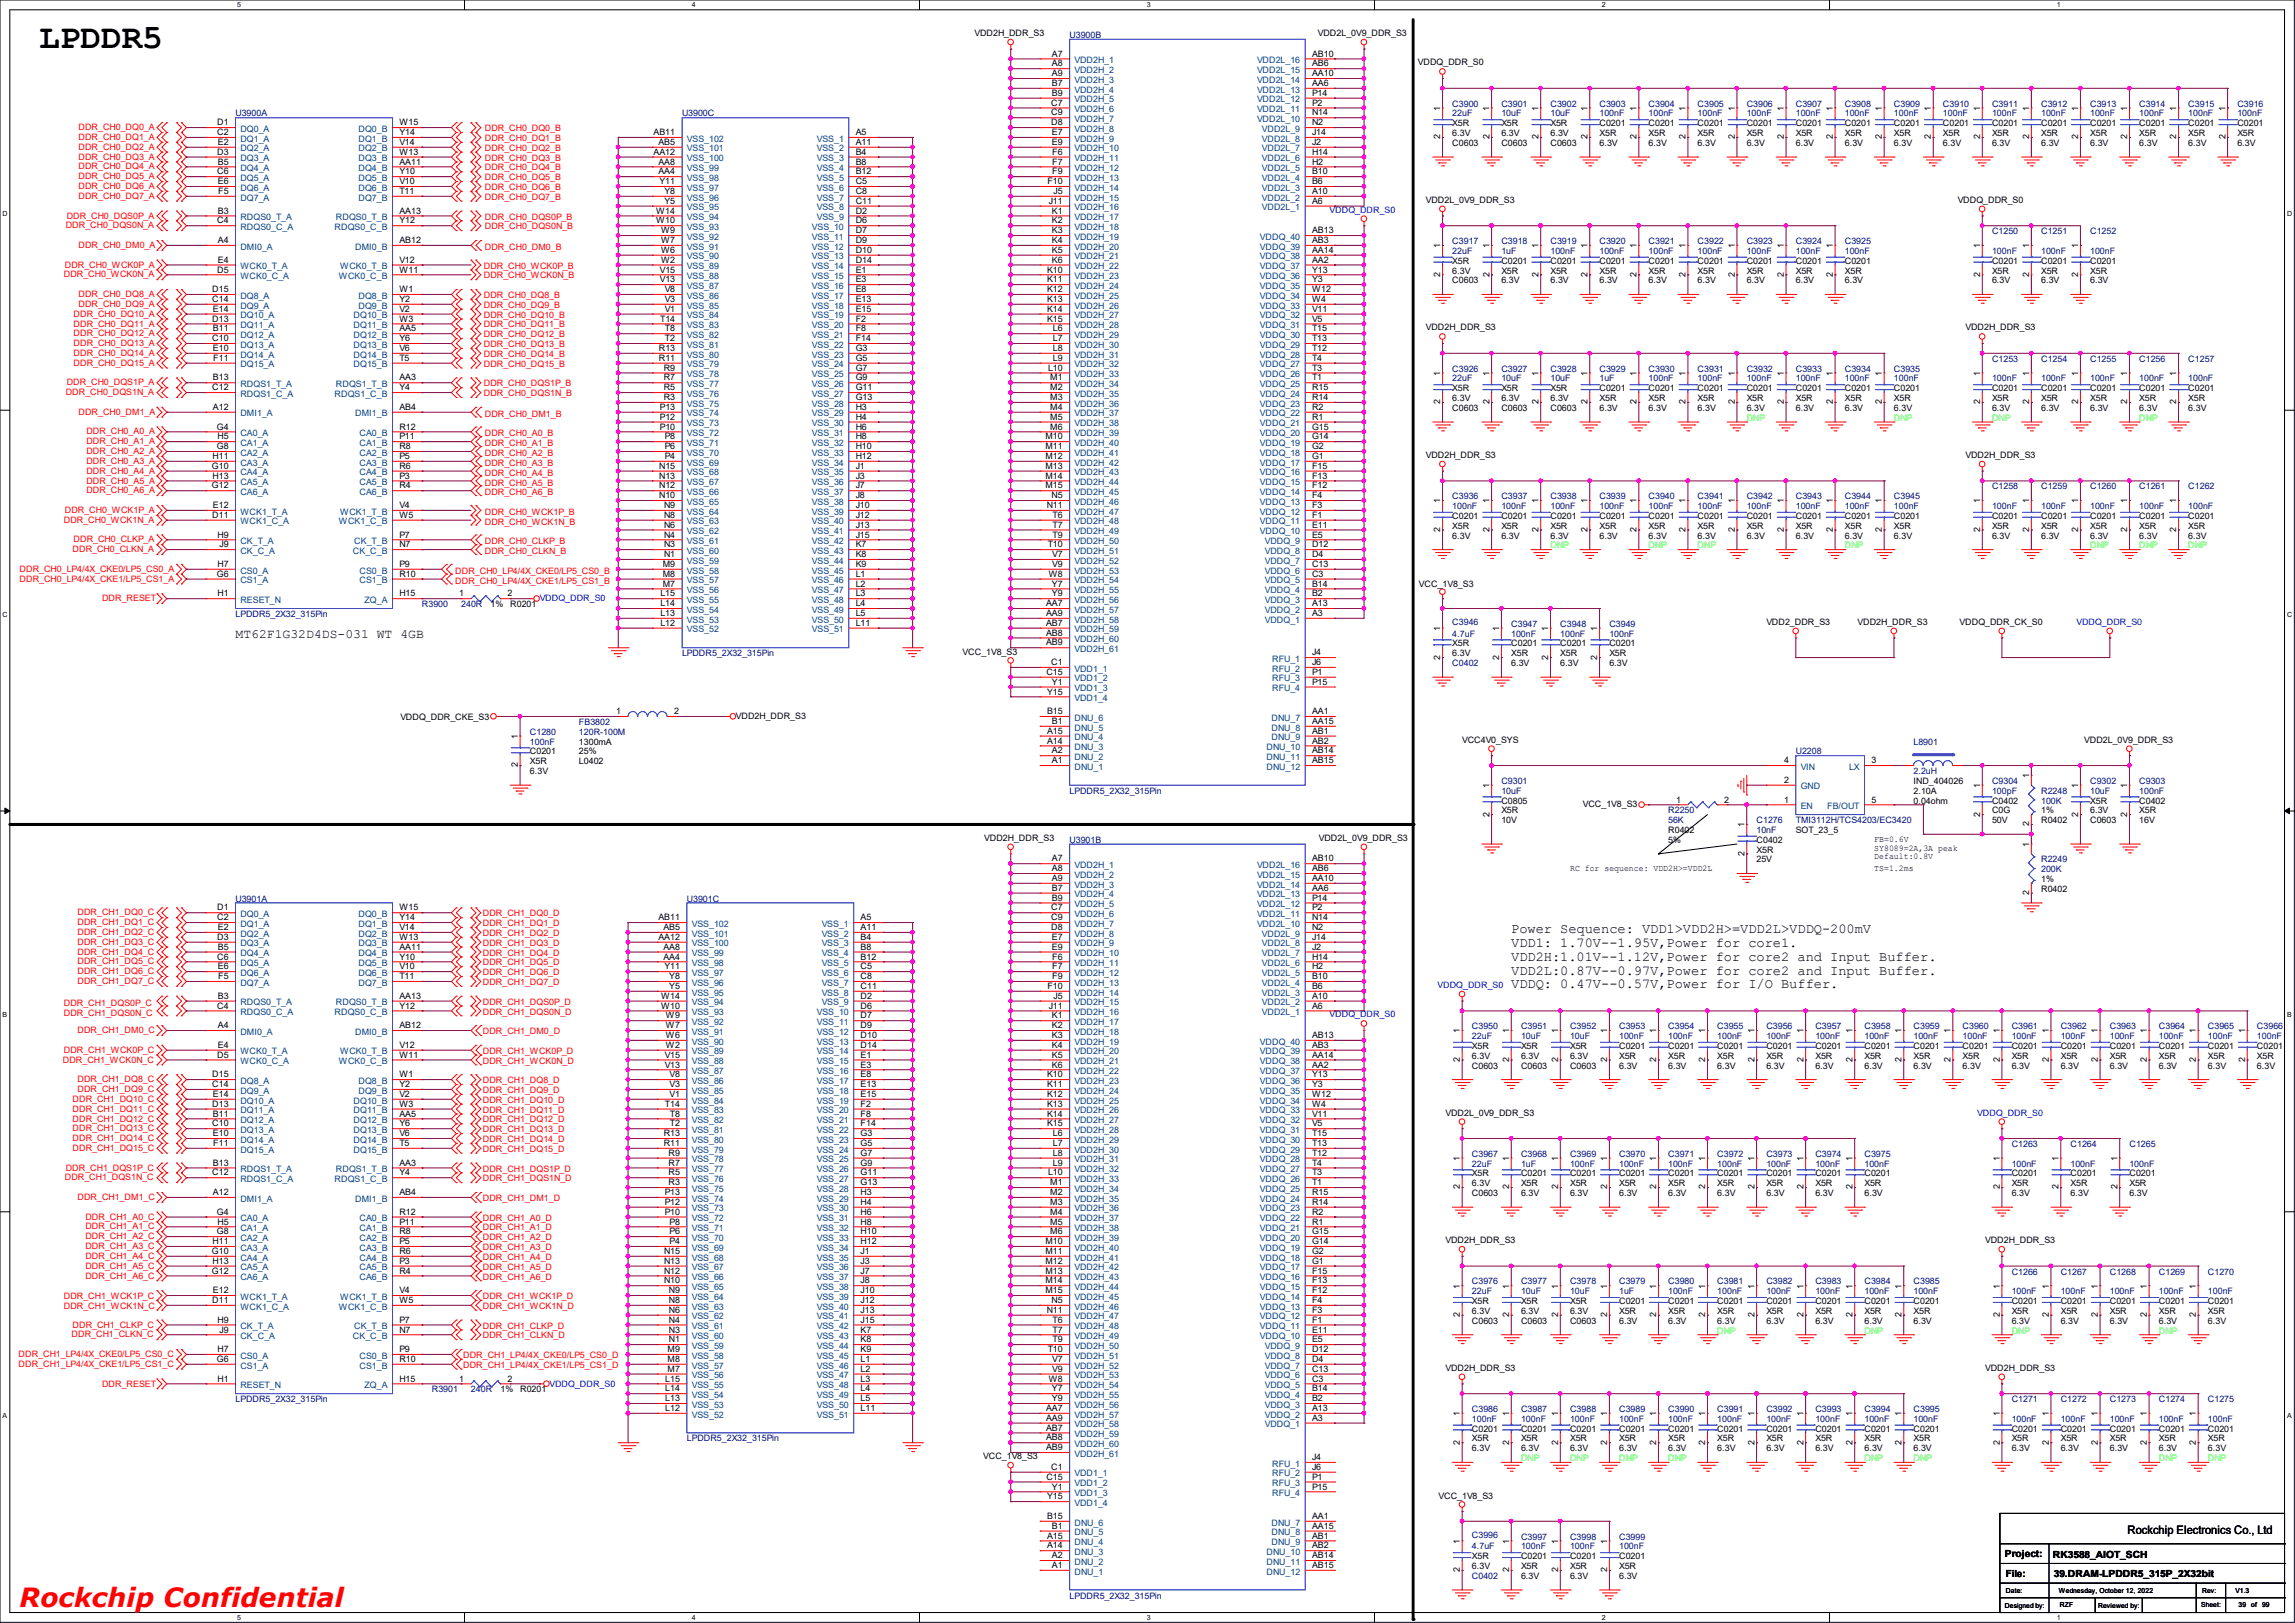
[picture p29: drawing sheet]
<svg xmlns="http://www.w3.org/2000/svg" width="297mm" height="210mm" viewBox="0 0 297 210" stroke-linecap="round" stroke-linejoin="round" font-family="sans-serif">
<defs><g id="words">
<text font-size="4.4" x="5.1" y="6.3">LPDDR5</text>
<text font-size="3.4" fill="#f00" x="2.5" y="207.9">Rockchip Confidential</text>
<g font-size="1.8">
<text x="195.6" y="120.8">Power Sequence: VDD1&gt;VDD2H&gt;=VDD2L&gt;VDDQ-200mV</text>
<text x="195.6" y="122.6">VDD1: 1.70V--1.95V,Power for core1.</text>
<text x="195.6" y="124.3">VDD2H:1.01V--1.12V,Power for core2 and Input Buffer.</text>
<text x="195.6" y="126.1">VDD2L:0.87V--0.97V,Power for core2 and Input Buffer.</text>
<text x="195.6" y="127.9">VDDQ: 0.47V--0.57V,Power for I/O Buffer.</text>
</g>
<text font-size="1.7" x="30.5" y="82.6">MT62F1G32D4DS-031 WT 4GB</text>
<text font-size="1.5" x="275.3" y="198.5">Rockchip Electronics Co., Ltd</text>
<g font-size="1.3">
<text x="259.5" y="201.5">Project:</text>
<text x="265.7" y="201.6">RK3588_AIOT_SCH</text>
<text x="259.6" y="204">File:</text>
<text x="265.8" y="204.1">39.DRAM-LPDDR5_315P_2X32bit</text>
</g>
<g font-size="1.1">
<text x="126.1" y="4.7">VDD2H_DDR_S3</text>
<text x="170.6" y="4.7">VDD2L_0V9_DDR_S3</text>
<text x="136.1" y="7.3">A7</text>
<text x="136.1" y="8.6">A8</text>
<text x="136.1" y="9.9">A9</text>
<text x="136.1" y="11.1">B7</text>
<text x="169.8" y="11.1">AA6</text>
<text x="169.8" y="9.9">AA10</text>
<text x="169.8" y="8.6">AB6</text>
<text x="169.8" y="7.3">AB10</text>
<text x="183.5" y="8.5">VDDQ_DDR_S0</text>
<text x="28.1" y="17.5">C2</text>
<text x="28.1" y="16.2">D1</text>
<text x="51.7" y="16.2">W15</text>
<text x="51.7" y="17.5">Y14</text>
<text x="84.6" y="17.5">AB11</text>
<text x="110.7" y="17.5">A5</text>
<text x="136.1" y="13.7">C7</text>
<text x="136.1" y="14.9">C9</text>
<text x="136.1" y="16.2">D8</text>
<text x="136.1" y="12.4">B9</text>
<text x="136.1" y="17.5">E7</text>
<text x="169.8" y="17.5">J14</text>
<text x="169.8" y="16.2">N2</text>
<text x="169.8" y="14.9">N14</text>
<text x="169.8" y="13.7">P2</text>
<text x="169.8" y="12.4">P14</text>
<text x="186.4" y="14.4" transform="rotate(-90 186.4 14.4)">1</text>
<text x="188" y="16.3">X5R</text>
<text x="188" y="17.6">6.3V</text>
<text x="192.7" y="14.4" transform="rotate(-90 192.7 14.4)">1</text>
<text x="194.3" y="16.3">X5R</text>
<text x="194.3" y="17.6">6.3V</text>
<text x="199.1" y="14.4" transform="rotate(-90 199.1 14.4)">1</text>
<text x="200.7" y="16.3">X5R</text>
<text x="200.7" y="17.6">6.3V</text>
<text x="205.4" y="14.4" transform="rotate(-90 205.4 14.4)">1</text>
<text x="207" y="16.3">C0201</text>
<text x="207" y="17.6">X5R</text>
<text x="211.8" y="14.4" transform="rotate(-90 211.8 14.4)">1</text>
<text x="213.4" y="16.3">C0201</text>
<text x="213.4" y="17.6">X5R</text>
<text x="218.2" y="14.4" transform="rotate(-90 218.2 14.4)">1</text>
<text x="219.7" y="16.3">C0201</text>
<text x="219.7" y="17.6">X5R</text>
<text x="224.5" y="14.4" transform="rotate(-90 224.5 14.4)">1</text>
<text x="226.1" y="16.3">C0201</text>
<text x="226.1" y="17.6">X5R</text>
<text x="230.9" y="14.4" transform="rotate(-90 230.9 14.4)">1</text>
<text x="232.4" y="16.3">C0201</text>
<text x="232.4" y="17.6">X5R</text>
<text x="237.2" y="14.4" transform="rotate(-90 237.2 14.4)">1</text>
<text x="238.8" y="16.3">C0201</text>
<text x="238.8" y="17.6">X5R</text>
<text x="243.6" y="14.4" transform="rotate(-90 243.6 14.4)">1</text>
<text x="245.1" y="16.3">C0201</text>
<text x="245.1" y="17.6">X5R</text>
<text x="249.9" y="14.4" transform="rotate(-90 249.9 14.4)">1</text>
<text x="251.5" y="16.3">C0201</text>
<text x="251.5" y="17.6">X5R</text>
<text x="256.3" y="14.4" transform="rotate(-90 256.3 14.4)">1</text>
<text x="257.8" y="16.3">C0201</text>
<text x="257.8" y="17.6">X5R</text>
<text x="262.6" y="14.4" transform="rotate(-90 262.6 14.4)">1</text>
<text x="264.2" y="16.3">C0201</text>
<text x="264.2" y="17.6">X5R</text>
<text x="269" y="14.4" transform="rotate(-90 269 14.4)">1</text>
<text x="270.5" y="16.3">C0201</text>
<text x="270.5" y="17.6">X5R</text>
<text x="275.3" y="14.4" transform="rotate(-90 275.3 14.4)">1</text>
<text x="276.9" y="16.3">C0201</text>
<text x="276.9" y="17.6">X5R</text>
<text x="281.7" y="14.4" transform="rotate(-90 281.7 14.4)">1</text>
<text x="283.2" y="16.3">C0201</text>
<text x="283.2" y="17.6">X5R</text>
<text x="288" y="14.4" transform="rotate(-90 288 14.4)">1</text>
<text x="289.6" y="16.3">C0201</text>
<text x="289.6" y="17.6">X5R</text>
<text x="28.1" y="22.6">C6</text>
<text x="28.1" y="20">D3</text>
<text x="28.2" y="21.3">B5</text>
<text x="28.2" y="18.8">E2</text>
<text x="28.2" y="23.8">E6</text>
<text x="51.7" y="23.8">V10</text>
<text x="51.7" y="18.8">V14</text>
<text x="51.7" y="20">W13</text>
<text x="51.7" y="22.6">Y10</text>
<text x="51.7" y="21.3">AA11</text>
<text x="84.6" y="20">AA12</text>
<text x="85.2" y="22.6">AA4</text>
<text x="85.2" y="21.3">AA8</text>
<text x="85.2" y="18.8">AB5</text>
<text x="85.3" y="23.8">Y11</text>
<text x="110.7" y="18.8">A11</text>
<text x="110.7" y="20">B4</text>
<text x="110.7" y="21.3">B8</text>
<text x="110.7" y="22.6">B12</text>
<text x="110.7" y="23.8">C5</text>
<text x="135.5" y="23.8">F10</text>
<text x="136.1" y="18.8">E9</text>
<text x="136.2" y="20">F6</text>
<text x="136.2" y="21.3">F7</text>
<text x="136.2" y="22.6">F9</text>
<text x="169.8" y="23.8">B6</text>
<text x="169.8" y="22.6">B10</text>
<text x="169.8" y="21.3">H2</text>
<text x="169.8" y="20">H14</text>
<text x="169.8" y="18.8">J2</text>
<text x="186.4" y="18" transform="rotate(-90 186.4 18)">2</text>
<text x="188" y="18.9">C0603</text>
<text x="192.7" y="18" transform="rotate(-90 192.7 18)">2</text>
<text x="194.3" y="18.9">C0603</text>
<text x="199.1" y="18" transform="rotate(-90 199.1 18)">2</text>
<text x="200.7" y="18.9">C0603</text>
<text x="205.4" y="18" transform="rotate(-90 205.4 18)">2</text>
<text x="207" y="18.9">6.3V</text>
<text x="211.8" y="18" transform="rotate(-90 211.8 18)">2</text>
<text x="213.4" y="18.9">6.3V</text>
<text x="218.2" y="18" transform="rotate(-90 218.2 18)">2</text>
<text x="219.7" y="18.9">6.3V</text>
<text x="224.5" y="18" transform="rotate(-90 224.5 18)">2</text>
<text x="226.1" y="18.9">6.3V</text>
<text x="230.9" y="18" transform="rotate(-90 230.9 18)">2</text>
<text x="232.4" y="18.9">6.3V</text>
<text x="237.2" y="18" transform="rotate(-90 237.2 18)">2</text>
<text x="238.8" y="18.9">6.3V</text>
<text x="243.6" y="18" transform="rotate(-90 243.6 18)">2</text>
<text x="245.1" y="18.9">6.3V</text>
<text x="249.9" y="18" transform="rotate(-90 249.9 18)">2</text>
<text x="251.5" y="18.9">6.3V</text>
<text x="256.3" y="18" transform="rotate(-90 256.3 18)">2</text>
<text x="257.8" y="18.9">6.3V</text>
<text x="262.6" y="18" transform="rotate(-90 262.6 18)">2</text>
<text x="264.2" y="18.9">6.3V</text>
<text x="269" y="18" transform="rotate(-90 269 18)">2</text>
<text x="270.5" y="18.9">6.3V</text>
<text x="275.3" y="18" transform="rotate(-90 275.3 18)">2</text>
<text x="276.9" y="18.9">6.3V</text>
<text x="281.7" y="18" transform="rotate(-90 281.7 18)">2</text>
<text x="283.2" y="18.9">6.3V</text>
<text x="288" y="18" transform="rotate(-90 288 18)">2</text>
<text x="289.6" y="18.9">6.3V</text>
<text x="28.1" y="28.9">C4</text>
<text x="28.2" y="27.6">B3</text>
<text x="28.2" y="25.1">F5</text>
<text x="51.7" y="28.9">Y12</text>
<text x="51.7" y="25.1">T11</text>
<text x="51.7" y="27.6">AA13</text>
<text x="84.9" y="28.9">W10</text>
<text x="84.9" y="27.6">W14</text>
<text x="86" y="26.4">Y5</text>
<text x="86" y="25.1">Y8</text>
<text x="110.7" y="25.1">C8</text>
<text x="110.7" y="26.4">C11</text>
<text x="110.7" y="27.6">D2</text>
<text x="110.7" y="28.9">D6</text>
<text x="135.7" y="26.4">J11</text>
<text x="136.1" y="27.6">K1</text>
<text x="136.1" y="28.9">K2</text>
<text x="136.4" y="25.1">J5</text>
<text x="169.8" y="26.4">A6</text>
<text x="169.8" y="25.1">A10</text>
<text x="184.5" y="26.2">VDD2L_0V9_DDR_S3</text>
<text x="253.4" y="26.2">VDDQ_DDR_S0</text>
<text x="28.1" y="35.3">D5</text>
<text x="28.2" y="31.5">A4</text>
<text x="28.2" y="34">E4</text>
<text x="51.7" y="34">V12</text>
<text x="51.7" y="35.3">W11</text>
<text x="51.7" y="31.5">AB12</text>
<text x="85.4" y="35.3">V15</text>
<text x="85.6" y="34">W2</text>
<text x="85.6" y="32.7">W6</text>
<text x="85.6" y="31.5">W7</text>
<text x="85.6" y="30.2">W9</text>
<text x="110.7" y="30.2">D7</text>
<text x="110.7" y="31.5">D9</text>
<text x="110.7" y="32.7">D10</text>
<text x="110.7" y="34">D14</text>
<text x="110.7" y="35.3">E1</text>
<text x="135.5" y="35.3">K10</text>
<text x="136.1" y="30.2">K3</text>
<text x="136.1" y="31.5">K4</text>
<text x="136.1" y="32.7">K5</text>
<text x="136.1" y="34">K6</text>
<text x="169.8" y="35.3">Y13</text>
<text x="169.8" y="34">AA2</text>
<text x="169.8" y="32.7">AA14</text>
<text x="169.8" y="31.5">AB3</text>
<text x="169.8" y="30.2">AB13</text>
<text x="186.4" y="35.8" transform="rotate(-90 186.4 35.8)">2</text>
<text x="186.4" y="32.1" transform="rotate(-90 186.4 32.1)">1</text>
<text x="188" y="34.1">X5R</text>
<text x="188" y="35.4">6.3V</text>
<text x="192.7" y="35.8" transform="rotate(-90 192.7 35.8)">2</text>
<text x="192.7" y="32.1" transform="rotate(-90 192.7 32.1)">1</text>
<text x="194.3" y="34.1">C0201</text>
<text x="194.3" y="35.4">X5R</text>
<text x="199.1" y="35.8" transform="rotate(-90 199.1 35.8)">2</text>
<text x="199.1" y="32.1" transform="rotate(-90 199.1 32.1)">1</text>
<text x="200.7" y="34.1">C0201</text>
<text x="200.7" y="35.4">X5R</text>
<text x="205.4" y="35.8" transform="rotate(-90 205.4 35.8)">2</text>
<text x="205.4" y="32.1" transform="rotate(-90 205.4 32.1)">1</text>
<text x="207" y="34.1">C0201</text>
<text x="207" y="35.4">X5R</text>
<text x="211.8" y="35.8" transform="rotate(-90 211.8 35.8)">2</text>
<text x="211.8" y="32.1" transform="rotate(-90 211.8 32.1)">1</text>
<text x="213.4" y="34.1">C0201</text>
<text x="213.4" y="35.4">X5R</text>
<text x="218.2" y="35.8" transform="rotate(-90 218.2 35.8)">2</text>
<text x="218.2" y="32.1" transform="rotate(-90 218.2 32.1)">1</text>
<text x="219.7" y="34.1">C0201</text>
<text x="219.7" y="35.4">X5R</text>
<text x="224.5" y="35.8" transform="rotate(-90 224.5 35.8)">2</text>
<text x="224.5" y="32.1" transform="rotate(-90 224.5 32.1)">1</text>
<text x="226.1" y="34.1">C0201</text>
<text x="226.1" y="35.4">X5R</text>
<text x="230.9" y="35.8" transform="rotate(-90 230.9 35.8)">2</text>
<text x="230.9" y="32.1" transform="rotate(-90 230.9 32.1)">1</text>
<text x="232.4" y="34.1">C0201</text>
<text x="232.4" y="35.4">X5R</text>
<text x="237.2" y="35.8" transform="rotate(-90 237.2 35.8)">2</text>
<text x="237.2" y="32.1" transform="rotate(-90 237.2 32.1)">1</text>
<text x="238.8" y="34.1">C0201</text>
<text x="238.8" y="35.4">X5R</text>
<text x="256.3" y="35.8" transform="rotate(-90 256.3 35.8)">2</text>
<text x="256.3" y="32.1" transform="rotate(-90 256.3 32.1)">1</text>
<text x="257.8" y="34.1">C0201</text>
<text x="257.8" y="35.4">X5R</text>
<text x="262.6" y="35.8" transform="rotate(-90 262.6 35.8)">2</text>
<text x="262.6" y="32.1" transform="rotate(-90 262.6 32.1)">1</text>
<text x="264.2" y="34.1">C0201</text>
<text x="264.2" y="35.4">X5R</text>
<text x="269" y="35.8" transform="rotate(-90 269 35.8)">2</text>
<text x="269" y="32.1" transform="rotate(-90 269 32.1)">1</text>
<text x="270.5" y="34.1">C0201</text>
<text x="270.5" y="35.4">X5R</text>
<text x="27.5" y="39.1">C14</text>
<text x="27.5" y="41.6">D13</text>
<text x="27.5" y="37.8">D15</text>
<text x="27.6" y="40.3">E14</text>
<text x="51.7" y="40.3">V2</text>
<text x="51.7" y="37.8">W1</text>
<text x="51.7" y="41.6">W3</text>
<text x="51.7" y="39.1">Y2</text>
<text x="85.4" y="36.5">V13</text>
<text x="85.4" y="41.6">T14</text>
<text x="86" y="40.3">V1</text>
<text x="86" y="39.1">V3</text>
<text x="86" y="37.8">V8</text>
<text x="110.7" y="36.5">E3</text>
<text x="110.7" y="37.8">E8</text>
<text x="110.7" y="39.1">E13</text>
<text x="110.7" y="40.3">E15</text>
<text x="110.7" y="41.6">F2</text>
<text x="135.5" y="36.5">K11</text>
<text x="135.5" y="37.8">K12</text>
<text x="135.5" y="39.1">K13</text>
<text x="135.5" y="40.3">K14</text>
<text x="135.5" y="41.6">K15</text>
<text x="169.8" y="41.6">V5</text>
<text x="169.8" y="40.3">V11</text>
<text x="169.8" y="39.1">W4</text>
<text x="169.8" y="37.8">W12</text>
<text x="169.8" y="36.5">Y3</text>
<text x="188" y="36.7">C0603</text>
<text x="194.3" y="36.7">6.3V</text>
<text x="200.7" y="36.7">6.3V</text>
<text x="207" y="36.7">6.3V</text>
<text x="213.4" y="36.7">6.3V</text>
<text x="219.7" y="36.7">6.3V</text>
<text x="226.1" y="36.7">6.3V</text>
<text x="232.4" y="36.7">6.3V</text>
<text x="238.8" y="36.7">6.3V</text>
<text x="257.8" y="36.7">6.3V</text>
<text x="264.2" y="36.7">6.3V</text>
<text x="270.5" y="36.7">6.3V</text>
<text x="27.5" y="44.2">C10</text>
<text x="27.6" y="42.9">B11</text>
<text x="27.6" y="45.4">E10</text>
<text x="27.6" y="46.7">F11</text>
<text x="51.7" y="46.7">T5</text>
<text x="51.7" y="45.4">V6</text>
<text x="51.7" y="44.2">Y6</text>
<text x="51.7" y="42.9">AA5</text>
<text x="85.3" y="46.7">R11</text>
<text x="85.3" y="45.4">R13</text>
<text x="85.9" y="48">R9</text>
<text x="86.1" y="44.2">T2</text>
<text x="86.1" y="42.9">T8</text>
<text x="110.7" y="42.9">F8</text>
<text x="110.7" y="44.2">F14</text>
<text x="110.7" y="45.4">G3</text>
<text x="110.7" y="46.7">G5</text>
<text x="110.7" y="48">G7</text>
<text x="135.6" y="48">L10</text>
<text x="136.3" y="42.9">L6</text>
<text x="136.3" y="44.2">L7</text>
<text x="136.3" y="45.4">L8</text>
<text x="136.3" y="46.7">L9</text>
<text x="169.8" y="48">T3</text>
<text x="169.8" y="46.7">T4</text>
<text x="169.8" y="45.4">T12</text>
<text x="169.8" y="44.2">T13</text>
<text x="169.8" y="42.9">T15</text>
<text x="184.5" y="42.8">VDD2H_DDR_S3</text>
<text x="254.4" y="42.8">VDD2H_DDR_S3</text>
<text x="27.5" y="50.5">C12</text>
<text x="27.6" y="53">A12</text>
<text x="27.6" y="49.2">B13</text>
<text x="51.7" y="50.5">Y4</text>
<text x="51.7" y="49.2">AA3</text>
<text x="51.7" y="53">AB4</text>
<text x="85.4" y="53">P13</text>
<text x="85.9" y="51.8">R3</text>
<text x="85.9" y="50.5">R5</text>
<text x="85.9" y="49.2">R7</text>
<text x="110.7" y="49.2">G9</text>
<text x="110.7" y="50.5">G11</text>
<text x="110.7" y="51.8">G13</text>
<text x="110.7" y="53">H3</text>
<text x="135.9" y="49.2">M1</text>
<text x="135.9" y="50.5">M2</text>
<text x="135.9" y="51.8">M3</text>
<text x="135.9" y="53">M4</text>
<text x="169.8" y="53">R2</text>
<text x="169.8" y="51.8">R14</text>
<text x="169.8" y="50.5">R15</text>
<text x="169.8" y="49.2">T1</text>
<text x="186.4" y="52.3" transform="rotate(-90 186.4 52.3)">2</text>
<text x="186.4" y="48.6" transform="rotate(-90 186.4 48.6)">1</text>
<text x="188" y="53.2">C0603</text>
<text x="188" y="50.6">X5R</text>
<text x="188" y="51.9">6.3V</text>
<text x="192.7" y="52.3" transform="rotate(-90 192.7 52.3)">2</text>
<text x="192.7" y="48.6" transform="rotate(-90 192.7 48.6)">1</text>
<text x="194.3" y="53.2">C0603</text>
<text x="194.3" y="50.6">X5R</text>
<text x="194.3" y="51.9">6.3V</text>
<text x="199.1" y="52.3" transform="rotate(-90 199.1 52.3)">2</text>
<text x="199.1" y="48.6" transform="rotate(-90 199.1 48.6)">1</text>
<text x="200.7" y="53.2">C0603</text>
<text x="200.7" y="50.6">X5R</text>
<text x="200.7" y="51.9">6.3V</text>
<text x="205.4" y="52.3" transform="rotate(-90 205.4 52.3)">2</text>
<text x="205.4" y="48.6" transform="rotate(-90 205.4 48.6)">1</text>
<text x="207" y="50.6">C0201</text>
<text x="207" y="51.9">X5R</text>
<text x="207" y="53.2">6.3V</text>
<text x="211.8" y="52.3" transform="rotate(-90 211.8 52.3)">2</text>
<text x="211.8" y="48.6" transform="rotate(-90 211.8 48.6)">1</text>
<text x="213.4" y="50.6">C0201</text>
<text x="213.4" y="51.9">X5R</text>
<text x="213.4" y="53.2">6.3V</text>
<text x="218.2" y="52.3" transform="rotate(-90 218.2 52.3)">2</text>
<text x="218.2" y="48.6" transform="rotate(-90 218.2 48.6)">1</text>
<text x="219.7" y="50.6">C0201</text>
<text x="219.7" y="51.9">X5R</text>
<text x="219.7" y="53.2">6.3V</text>
<text x="224.5" y="52.3" transform="rotate(-90 224.5 52.3)">2</text>
<text x="224.5" y="48.6" transform="rotate(-90 224.5 48.6)">1</text>
<text x="226.1" y="50.6">C0201</text>
<text x="226.1" y="51.9">X5R</text>
<text x="226.1" y="53.2">6.3V</text>
<text x="230.9" y="52.3" transform="rotate(-90 230.9 52.3)">2</text>
<text x="230.9" y="48.6" transform="rotate(-90 230.9 48.6)">1</text>
<text x="232.4" y="50.6">C0201</text>
<text x="232.4" y="51.9">X5R</text>
<text x="232.4" y="53.2">6.3V</text>
<text x="237.2" y="52.3" transform="rotate(-90 237.2 52.3)">2</text>
<text x="237.2" y="48.6" transform="rotate(-90 237.2 48.6)">1</text>
<text x="238.8" y="50.6">C0201</text>
<text x="238.8" y="51.9">X5R</text>
<text x="238.8" y="53.2">6.3V</text>
<text x="243.6" y="52.3" transform="rotate(-90 243.6 52.3)">2</text>
<text x="243.6" y="48.6" transform="rotate(-90 243.6 48.6)">1</text>
<text x="245.1" y="50.6">C0201</text>
<text x="245.1" y="51.9">X5R</text>
<text x="245.1" y="53.2">6.3V</text>
<text x="256.3" y="52.3" transform="rotate(-90 256.3 52.3)">2</text>
<text x="256.3" y="48.6" transform="rotate(-90 256.3 48.6)">1</text>
<text x="257.8" y="50.6">C0201</text>
<text x="257.8" y="51.9">X5R</text>
<text x="257.8" y="53.2">6.3V</text>
<text x="262.6" y="52.3" transform="rotate(-90 262.6 52.3)">2</text>
<text x="262.6" y="48.6" transform="rotate(-90 262.6 48.6)">1</text>
<text x="264.2" y="50.6">C0201</text>
<text x="264.2" y="51.9">X5R</text>
<text x="264.2" y="53.2">6.3V</text>
<text x="269" y="52.3" transform="rotate(-90 269 52.3)">2</text>
<text x="269" y="48.6" transform="rotate(-90 269 48.6)">1</text>
<text x="270.5" y="50.6">C0201</text>
<text x="270.5" y="51.9">X5R</text>
<text x="270.5" y="53.2">6.3V</text>
<text x="275.3" y="52.3" transform="rotate(-90 275.3 52.3)">2</text>
<text x="275.3" y="48.6" transform="rotate(-90 275.3 48.6)">1</text>
<text x="276.9" y="50.6">C0201</text>
<text x="276.9" y="51.9">X5R</text>
<text x="276.9" y="53.2">6.3V</text>
<text x="281.7" y="52.3" transform="rotate(-90 281.7 52.3)">2</text>
<text x="281.7" y="48.6" transform="rotate(-90 281.7 48.6)">1</text>
<text x="283.2" y="50.6">C0201</text>
<text x="283.2" y="51.9">X5R</text>
<text x="283.2" y="53.2">6.3V</text>
<text x="27.5" y="59.4">H11</text>
<text x="28.1" y="55.6">G4</text>
<text x="28.1" y="58.1">G8</text>
<text x="28.2" y="56.9">H5</text>
<text x="51.7" y="59.4">P5</text>
<text x="51.7" y="56.9">P11</text>
<text x="51.7" y="58.1">R8</text>
<text x="51.7" y="55.6">R12</text>
<text x="85.4" y="55.6">P10</text>
<text x="85.4" y="54.3">P12</text>
<text x="86" y="59.4">P4</text>
<text x="86" y="58.1">P6</text>
<text x="86" y="56.9">P8</text>
<text x="110.7" y="54.3">H4</text>
<text x="110.7" y="55.6">H6</text>
<text x="110.7" y="56.9">H8</text>
<text x="110.7" y="58.1">H10</text>
<text x="110.7" y="59.4">H12</text>
<text x="135.3" y="56.9">M10</text>
<text x="135.3" y="58.1">M11</text>
<text x="135.3" y="59.4">M12</text>
<text x="135.9" y="54.3">M5</text>
<text x="135.9" y="55.6">M6</text>
<text x="169.8" y="59.4">G1</text>
<text x="169.8" y="58.1">G2</text>
<text x="169.8" y="56.9">G14</text>
<text x="169.8" y="55.6">G15</text>
<text x="169.8" y="54.3">R1</text>
<text x="184.5" y="59.3">VDD2H_DDR_S3</text>
<text x="254.4" y="59.3">VDD2H_DDR_S3</text>
<text x="27.4" y="60.7">G10</text>
<text x="27.4" y="63.2">G12</text>
<text x="27.5" y="61.9">H13</text>
<text x="27.6" y="65.7">E12</text>
<text x="51.7" y="61.9">P3</text>
<text x="51.7" y="63.2">R4</text>
<text x="51.7" y="60.7">R6</text>
<text x="51.7" y="65.7">V4</text>
<text x="85.3" y="64.5">N10</text>
<text x="85.3" y="63.2">N12</text>
<text x="85.3" y="61.9">N13</text>
<text x="85.3" y="60.7">N15</text>
<text x="85.9" y="65.7">N9</text>
<text x="110.7" y="60.7">J1</text>
<text x="110.7" y="61.9">J3</text>
<text x="110.7" y="63.2">J7</text>
<text x="110.7" y="64.5">J8</text>
<text x="110.7" y="65.7">J10</text>
<text x="135.3" y="60.7">M13</text>
<text x="135.3" y="61.9">M14</text>
<text x="135.3" y="63.2">M15</text>
<text x="135.5" y="65.7">N11</text>
<text x="136.1" y="64.5">N5</text>
<text x="169.8" y="65.7">F3</text>
<text x="169.8" y="64.5">F4</text>
<text x="169.8" y="63.2">F12</text>
<text x="169.8" y="61.9">F13</text>
<text x="169.8" y="60.7">F15</text>
<text x="186.4" y="65.1" transform="rotate(-90 186.4 65.1)">1</text>
<text x="192.7" y="65.1" transform="rotate(-90 192.7 65.1)">1</text>
<text x="199.1" y="65.1" transform="rotate(-90 199.1 65.1)">1</text>
<text x="205.4" y="65.1" transform="rotate(-90 205.4 65.1)">1</text>
<text x="211.8" y="65.1" transform="rotate(-90 211.8 65.1)">1</text>
<text x="218.2" y="65.1" transform="rotate(-90 218.2 65.1)">1</text>
<text x="224.5" y="65.1" transform="rotate(-90 224.5 65.1)">1</text>
<text x="230.9" y="65.1" transform="rotate(-90 230.9 65.1)">1</text>
<text x="237.2" y="65.1" transform="rotate(-90 237.2 65.1)">1</text>
<text x="243.6" y="65.1" transform="rotate(-90 243.6 65.1)">1</text>
<text x="256.3" y="65.1" transform="rotate(-90 256.3 65.1)">1</text>
<text x="262.6" y="65.1" transform="rotate(-90 262.6 65.1)">1</text>
<text x="269" y="65.1" transform="rotate(-90 269 65.1)">1</text>
<text x="275.3" y="65.1" transform="rotate(-90 275.3 65.1)">1</text>
<text x="281.7" y="65.1" transform="rotate(-90 281.7 65.1)">1</text>
<text x="27.5" y="67">D11</text>
<text x="28.2" y="69.6">H9</text>
<text x="28.4" y="70.8">J9</text>
<text x="51.7" y="70.8">N7</text>
<text x="51.7" y="69.6">P7</text>
<text x="51.7" y="67">W5</text>
<text x="85.9" y="70.8">N3</text>
<text x="85.9" y="69.6">N4</text>
<text x="85.9" y="68.3">N6</text>
<text x="85.9" y="67">N8</text>
<text x="110.7" y="67">J12</text>
<text x="110.7" y="68.3">J13</text>
<text x="110.7" y="69.6">J15</text>
<text x="110.7" y="70.8">K7</text>
<text x="135.6" y="70.8">T10</text>
<text x="136.2" y="67">T6</text>
<text x="136.2" y="68.3">T7</text>
<text x="136.2" y="69.6">T9</text>
<text x="169.8" y="70.8">D12</text>
<text x="169.8" y="69.6">E5</text>
<text x="169.8" y="68.3">E11</text>
<text x="169.8" y="67">F1</text>
<text x="186.4" y="68.8" transform="rotate(-90 186.4 68.8)">2</text>
<text x="188" y="67.1">C0201</text>
<text x="188" y="68.4">X5R</text>
<text x="188" y="69.7">6.3V</text>
<text x="192.7" y="68.8" transform="rotate(-90 192.7 68.8)">2</text>
<text x="194.3" y="67.1">C0201</text>
<text x="194.3" y="68.4">X5R</text>
<text x="194.3" y="69.7">6.3V</text>
<text x="199.1" y="68.8" transform="rotate(-90 199.1 68.8)">2</text>
<text x="200.7" y="67.1">C0201</text>
<text x="200.7" y="68.4">X5R</text>
<text x="200.7" y="69.7">6.3V</text>
<text x="205.4" y="68.8" transform="rotate(-90 205.4 68.8)">2</text>
<text x="207" y="67.1">C0201</text>
<text x="207" y="68.4">X5R</text>
<text x="207" y="69.7">6.3V</text>
<text x="211.8" y="68.8" transform="rotate(-90 211.8 68.8)">2</text>
<text x="213.4" y="67.1">C0201</text>
<text x="213.4" y="68.4">X5R</text>
<text x="213.4" y="69.7">6.3V</text>
<text x="218.2" y="68.8" transform="rotate(-90 218.2 68.8)">2</text>
<text x="219.7" y="67.1">C0201</text>
<text x="219.7" y="68.4">X5R</text>
<text x="219.7" y="69.7">6.3V</text>
<text x="224.5" y="68.8" transform="rotate(-90 224.5 68.8)">2</text>
<text x="226.1" y="67.1">C0201</text>
<text x="226.1" y="68.4">X5R</text>
<text x="226.1" y="69.7">6.3V</text>
<text x="230.9" y="68.8" transform="rotate(-90 230.9 68.8)">2</text>
<text x="232.4" y="67.1">C0201</text>
<text x="232.4" y="68.4">X5R</text>
<text x="232.4" y="69.7">6.3V</text>
<text x="237.2" y="68.8" transform="rotate(-90 237.2 68.8)">2</text>
<text x="238.8" y="67.1">C0201</text>
<text x="238.8" y="68.4">X5R</text>
<text x="238.8" y="69.7">6.3V</text>
<text x="243.6" y="68.8" transform="rotate(-90 243.6 68.8)">2</text>
<text x="245.1" y="67.1">C0201</text>
<text x="245.1" y="68.4">X5R</text>
<text x="245.1" y="69.7">6.3V</text>
<text x="256.3" y="68.8" transform="rotate(-90 256.3 68.8)">2</text>
<text x="257.8" y="67.1">C0201</text>
<text x="257.8" y="68.4">X5R</text>
<text x="257.8" y="69.7">6.3V</text>
<text x="262.6" y="68.8" transform="rotate(-90 262.6 68.8)">2</text>
<text x="264.2" y="67.1">C0201</text>
<text x="264.2" y="68.4">X5R</text>
<text x="264.2" y="69.7">6.3V</text>
<text x="269" y="68.8" transform="rotate(-90 269 68.8)">2</text>
<text x="270.5" y="67.1">C0201</text>
<text x="270.5" y="68.4">X5R</text>
<text x="270.5" y="69.7">6.3V</text>
<text x="275.3" y="68.8" transform="rotate(-90 275.3 68.8)">2</text>
<text x="276.9" y="67.1">C0201</text>
<text x="276.9" y="68.4">X5R</text>
<text x="276.9" y="69.7">6.3V</text>
<text x="281.7" y="68.8" transform="rotate(-90 281.7 68.8)">2</text>
<text x="283.2" y="67.1">C0201</text>
<text x="283.2" y="68.4">X5R</text>
<text x="283.2" y="69.7">6.3V</text>
<text x="28.1" y="74.6">G6</text>
<text x="28.2" y="77.2">H1</text>
<text x="28.2" y="73.4">H7</text>
<text x="51.7" y="77.2">H15</text>
<text x="51.7" y="73.4">P9</text>
<text x="51.7" y="74.6">R10</text>
<text x="59.4" y="77.2">1</text>
<text x="65.7" y="77.2">2</text>
<text x="85.5" y="77.2">L15</text>
<text x="85.8" y="75.9">M7</text>
<text x="85.8" y="74.6">M8</text>
<text x="85.8" y="73.4">M9</text>
<text x="85.9" y="72.1">N1</text>
<text x="110.7" y="72.1">K8</text>
<text x="110.7" y="73.4">K9</text>
<text x="110.7" y="74.6">L1</text>
<text x="110.7" y="75.9">L2</text>
<text x="110.7" y="77.2">L3</text>
<text x="135.7" y="74.6">W8</text>
<text x="136.1" y="75.9">Y7</text>
<text x="136.1" y="77.2">Y9</text>
<text x="136.2" y="72.1">V7</text>
<text x="136.2" y="73.4">V9</text>
<text x="169.8" y="77.2">B2</text>
<text x="169.8" y="75.9">B14</text>
<text x="169.8" y="74.6">C3</text>
<text x="169.8" y="73.4">C13</text>
<text x="169.8" y="72.1">D4</text>
<text x="183.6" y="75.9">VCC_1V8_S3</text>
<text x="63.5" y="78.6">1%</text>
<text x="66" y="78.6">R0201</text>
<text x="85.5" y="81">L12</text>
<text x="85.5" y="79.7">L13</text>
<text x="85.5" y="78.4">L14</text>
<text x="110.7" y="78.4">L4</text>
<text x="110.7" y="79.7">L5</text>
<text x="110.7" y="81">L11</text>
<text x="135.4" y="78.4">AA7</text>
<text x="135.4" y="79.7">AA9</text>
<text x="135.4" y="81">AB7</text>
<text x="135.4" y="82.3">AB8</text>
<text x="135.4" y="83.5">AB9</text>
<text x="169.8" y="79.7">A3</text>
<text x="169.8" y="78.4">A13</text>
<text x="186.4" y="81.7" transform="rotate(-90 186.4 81.7)">1</text>
<text x="188" y="83.7">X5R</text>
<text x="194" y="81.7" transform="rotate(-90 194 81.7)">1</text>
<text x="195.6" y="83.7">C0201</text>
<text x="200.4" y="81.7" transform="rotate(-90 200.4 81.7)">1</text>
<text x="201.9" y="83.7">C0201</text>
<text x="206.7" y="81.7" transform="rotate(-90 206.7 81.7)">1</text>
<text x="208.3" y="83.7">C0201</text>
<text x="228.6" y="80.9">VDD2_DDR_S3</text>
<text x="240.4" y="80.9">VDD2H_DDR_S3</text>
<text x="253.6" y="80.9">VDDQ_DDR_CK_S0</text>
<text x="124.6" y="84.8">VCC_1V8_S3</text>
<text x="135.4" y="87.3">C15</text>
<text x="135.5" y="89.9">Y15</text>
<text x="136.1" y="86.1">C1</text>
<text x="136.1" y="88.6">Y1</text>
<text x="169.8" y="84.8">J4</text>
<text x="169.8" y="86.1">J6</text>
<text x="169.8" y="87.3">P1</text>
<text x="169.8" y="88.6">P15</text>
<text x="186.4" y="85.3" transform="rotate(-90 186.4 85.3)">2</text>
<text x="188" y="84.9">6.3V</text>
<text x="194" y="85.3" transform="rotate(-90 194 85.3)">2</text>
<text x="195.6" y="84.9">X5R</text>
<text x="195.6" y="86.2">6.3V</text>
<text x="200.4" y="85.3" transform="rotate(-90 200.4 85.3)">2</text>
<text x="201.9" y="84.9">X5R</text>
<text x="201.9" y="86.2">6.3V</text>
<text x="206.7" y="85.3" transform="rotate(-90 206.7 85.3)">2</text>
<text x="208.3" y="84.9">X5R</text>
<text x="208.3" y="86.2">6.3V</text>
<text x="51.8" y="93.2">VDDQ_DDR_CKE_S3</text>
<text x="67" y="95.6" transform="rotate(-90 67 95.6)">1</text>
<text x="79.8" y="92.4">1</text>
<text x="87.2" y="92.4">2</text>
<text x="95.2" y="93.1">VDD2H_DDR_S3</text>
<text x="135.5" y="95">A15</text>
<text x="135.5" y="92.4">B15</text>
<text x="136.1" y="93.7">B1</text>
<text x="169.8" y="92.4">AA1</text>
<text x="169.8" y="93.7">AA15</text>
<text x="169.8" y="95">AB1</text>
<text x="67" y="99.3" transform="rotate(-90 67 99.3)">2</text>
<text x="68.6" y="97.6">C0201</text>
<text x="68.6" y="98.9">X5R</text>
<text x="68.6" y="100.2">6.3V</text>
<text x="74.9" y="98.9">L0402</text>
<text x="74.9" y="96.4">1300mA</text>
<text x="74.9" y="97.6">25%</text>
<text x="135.5" y="96.2">A14</text>
<text x="136.1" y="98.8">A1</text>
<text x="136.1" y="97.5">A2</text>
<text x="169.8" y="96.2">AB2</text>
<text x="169.8" y="97.5">AB14</text>
<text x="169.8" y="98.8">AB15</text>
<text x="189.2" y="96.1">VCC4V0_SYS</text>
<text x="192.7" y="102" transform="rotate(-90 192.7 102)">1</text>
<text x="230.9" y="101.3">2</text>
<text x="230.9" y="98.8">4</text>
<text x="242.2" y="98.8">3</text>
<text x="247.6" y="101.4">IND_404026</text>
<text x="256.3" y="102" transform="rotate(-90 256.3 102)">1</text>
<text x="262.6" y="100.7" transform="rotate(-90 262.6 100.7)">1</text>
<text x="269" y="102" transform="rotate(-90 269 102)">1</text>
<text x="269.7" y="96.1">VDD2L_0V9_DDR_S3</text>
<text x="275.3" y="102" transform="rotate(-90 275.3 102)">1</text>
<text x="192.7" y="105.7" transform="rotate(-90 192.7 105.7)">2</text>
<text x="194.3" y="104">C0805</text>
<text x="194.3" y="105.2">X5R</text>
<text x="194.3" y="106.5">10V</text>
<text x="204.8" y="104.5">VCC_1V8_S3</text>
<text x="215.9" y="107.8">R0402</text>
<text x="216.9" y="103.8">1</text>
<text x="223.1" y="103.8">2</text>
<text x="225.8" y="107.1" transform="rotate(-90 225.8 107.1)">1</text>
<text x="230.9" y="103.8">1</text>
<text x="232.4" y="107.8">SOT_23_5</text>
<text x="242.2" y="103.8">5</text>
<text x="247.6" y="102.7">2.10A</text>
<text x="247.6" y="104">0.04ohm</text>
<text x="256.3" y="105.7" transform="rotate(-90 256.3 105.7)">2</text>
<text x="257.8" y="104">C0402</text>
<text x="257.8" y="105.2">C0G</text>
<text x="257.8" y="106.5">50V</text>
<text x="262.6" y="106.9" transform="rotate(-90 262.6 106.9)">2</text>
<text x="264.2" y="106.5">R0402</text>
<text x="264.2" y="105.2">1%</text>
<text x="269" y="105.7" transform="rotate(-90 269 105.7)">2</text>
<text x="270.5" y="106.5">C0603</text>
<text x="270.5" y="104">X5R</text>
<text x="270.5" y="105.2">6.3V</text>
<text x="275.3" y="105.7" transform="rotate(-90 275.3 105.7)">2</text>
<text x="276.9" y="104">C0402</text>
<text x="276.9" y="105.2">X5R</text>
<text x="276.9" y="106.5">16V</text>
<text x="127.4" y="108.8">VDD2H_DDR_S3</text>
<text x="136.1" y="111.5">A7</text>
<text x="136.1" y="112.7">A8</text>
<text x="169.8" y="112.7">AB6</text>
<text x="169.8" y="111.5">AB10</text>
<text x="170.7" y="108.8">VDD2L_0V9_DDR_S3</text>
<text x="203.2" y="112.7">RC for sequence: VDD2H&gt;=VDD2L</text>
<text x="215.9" y="109.1">5%</text>
<text x="225.8" y="110.7" transform="rotate(-90 225.8 110.7)">2</text>
<text x="227.3" y="109.1">C0402</text>
<text x="227.3" y="110.3">X5R</text>
<text x="227.3" y="111.6">25V</text>
<text x="242.6" y="108.9">FB=0.6V</text>
<text x="242.6" y="110.1">SY8089=2A,3A peak</text>
<text x="242.6" y="111.2">Default:0.8V</text>
<text x="242.6" y="112.7">TS=1.2ms</text>
<text x="262.6" y="109.6" transform="rotate(-90 262.6 109.6)">1</text>
<text x="28.1" y="119.1">C2</text>
<text x="28.1" y="117.8">D1</text>
<text x="51.7" y="117.8">W15</text>
<text x="51.7" y="119.1">Y14</text>
<text x="85.2" y="119.1">AB11</text>
<text x="111.4" y="119.1">A5</text>
<text x="136.1" y="117.8">C7</text>
<text x="136.1" y="119.1">C9</text>
<text x="136.1" y="114">A9</text>
<text x="136.1" y="115.3">B7</text>
<text x="136.1" y="116.5">B9</text>
<text x="169.8" y="119.1">N14</text>
<text x="169.8" y="117.8">P2</text>
<text x="169.8" y="116.5">P14</text>
<text x="169.8" y="115.3">AA6</text>
<text x="169.8" y="114">AA10</text>
<text x="262.6" y="115.8" transform="rotate(-90 262.6 115.8)">2</text>
<text x="264.2" y="115.4">R0402</text>
<text x="264.2" y="114.1">1%</text>
<text x="28.1" y="124.2">C6</text>
<text x="28.1" y="121.6">D3</text>
<text x="28.2" y="122.9">B5</text>
<text x="28.2" y="120.4">E2</text>
<text x="28.2" y="125.4">E6</text>
<text x="51.7" y="125.4">V10</text>
<text x="51.7" y="120.4">V14</text>
<text x="51.7" y="121.6">W13</text>
<text x="51.7" y="124.2">Y10</text>
<text x="51.7" y="122.9">AA11</text>
<text x="85.2" y="121.6">AA12</text>
<text x="85.8" y="124.2">AA4</text>
<text x="85.8" y="122.9">AA8</text>
<text x="85.8" y="120.4">AB5</text>
<text x="86" y="125.4">Y11</text>
<text x="111.4" y="120.4">A11</text>
<text x="111.4" y="121.6">B4</text>
<text x="111.4" y="122.9">B8</text>
<text x="111.4" y="124.2">B12</text>
<text x="111.4" y="125.4">C5</text>
<text x="136.1" y="120.4">D8</text>
<text x="136.1" y="121.6">E7</text>
<text x="136.1" y="122.9">E9</text>
<text x="136.2" y="124.2">F6</text>
<text x="136.2" y="125.4">F7</text>
<text x="169.8" y="125.4">H2</text>
<text x="169.8" y="124.2">H14</text>
<text x="169.8" y="122.9">J2</text>
<text x="169.8" y="121.6">J14</text>
<text x="169.8" y="120.4">N2</text>
<text x="28.1" y="130.5">C4</text>
<text x="28.2" y="129.2">B3</text>
<text x="28.2" y="126.7">F5</text>
<text x="51.7" y="130.5">Y12</text>
<text x="51.7" y="126.7">T11</text>
<text x="51.7" y="129.2">AA13</text>
<text x="85.6" y="130.5">W10</text>
<text x="85.6" y="129.2">W14</text>
<text x="86.2" y="131.8">W9</text>
<text x="86.6" y="128">Y5</text>
<text x="86.6" y="126.7">Y8</text>
<text x="111.4" y="126.7">C8</text>
<text x="111.4" y="128">C11</text>
<text x="111.4" y="129.2">D2</text>
<text x="111.4" y="130.5">D6</text>
<text x="111.4" y="131.8">D7</text>
<text x="135.5" y="128">F10</text>
<text x="135.7" y="130.5">J11</text>
<text x="136.1" y="131.8">K1</text>
<text x="136.2" y="126.7">F9</text>
<text x="136.4" y="129.2">J5</text>
<text x="169.8" y="130.5">A6</text>
<text x="169.8" y="129.2">A10</text>
<text x="169.8" y="128">B6</text>
<text x="169.8" y="126.7">B10</text>
<text x="28.1" y="136.9">D5</text>
<text x="28.2" y="133.1">A4</text>
<text x="28.2" y="135.6">E4</text>
<text x="51.7" y="135.6">V12</text>
<text x="51.7" y="136.9">W11</text>
<text x="51.7" y="133.1">AB12</text>
<text x="86" y="136.9">V15</text>
<text x="86.2" y="135.6">W2</text>
<text x="86.2" y="134.3">W6</text>
<text x="86.2" y="133.1">W7</text>
<text x="111.4" y="133.1">D9</text>
<text x="111.4" y="134.3">D10</text>
<text x="111.4" y="135.6">D14</text>
<text x="111.4" y="136.9">E1</text>
<text x="136.1" y="133.1">K2</text>
<text x="136.1" y="134.3">K3</text>
<text x="136.1" y="135.6">K4</text>
<text x="136.1" y="136.9">K5</text>
<text x="169.8" y="136.9">AA14</text>
<text x="169.8" y="135.6">AB3</text>
<text x="169.8" y="134.3">AB13</text>
<text x="188.9" y="137.4" transform="rotate(-90 188.9 137.4)">2</text>
<text x="188.9" y="133.7" transform="rotate(-90 188.9 133.7)">1</text>
<text x="190.5" y="135.7">X5R</text>
<text x="190.5" y="137">6.3V</text>
<text x="195.3" y="137.4" transform="rotate(-90 195.3 137.4)">2</text>
<text x="195.3" y="133.7" transform="rotate(-90 195.3 133.7)">1</text>
<text x="196.8" y="135.7">X5R</text>
<text x="196.8" y="137">6.3V</text>
<text x="201.6" y="137.4" transform="rotate(-90 201.6 137.4)">2</text>
<text x="201.6" y="133.7" transform="rotate(-90 201.6 133.7)">1</text>
<text x="203.2" y="135.7">X5R</text>
<text x="203.2" y="137">6.3V</text>
<text x="208" y="137.4" transform="rotate(-90 208 137.4)">2</text>
<text x="208" y="133.7" transform="rotate(-90 208 133.7)">1</text>
<text x="209.5" y="135.7">C0201</text>
<text x="209.5" y="137">X5R</text>
<text x="214.3" y="137.4" transform="rotate(-90 214.3 137.4)">2</text>
<text x="214.3" y="133.7" transform="rotate(-90 214.3 133.7)">1</text>
<text x="215.9" y="135.7">C0201</text>
<text x="215.9" y="137">X5R</text>
<text x="220.7" y="137.4" transform="rotate(-90 220.7 137.4)">2</text>
<text x="220.7" y="133.7" transform="rotate(-90 220.7 133.7)">1</text>
<text x="222.2" y="135.7">C0201</text>
<text x="222.2" y="137">X5R</text>
<text x="227" y="137.4" transform="rotate(-90 227 137.4)">2</text>
<text x="227" y="133.7" transform="rotate(-90 227 133.7)">1</text>
<text x="228.6" y="135.7">C0201</text>
<text x="228.6" y="137">X5R</text>
<text x="233.4" y="137.4" transform="rotate(-90 233.4 137.4)">2</text>
<text x="233.4" y="133.7" transform="rotate(-90 233.4 133.7)">1</text>
<text x="234.9" y="135.7">C0201</text>
<text x="234.9" y="137">X5R</text>
<text x="239.7" y="137.4" transform="rotate(-90 239.7 137.4)">2</text>
<text x="239.7" y="133.7" transform="rotate(-90 239.7 133.7)">1</text>
<text x="241.3" y="135.7">C0201</text>
<text x="241.3" y="137">X5R</text>
<text x="246.1" y="137.4" transform="rotate(-90 246.1 137.4)">2</text>
<text x="246.1" y="133.7" transform="rotate(-90 246.1 133.7)">1</text>
<text x="247.6" y="135.7">C0201</text>
<text x="247.6" y="137">X5R</text>
<text x="252.4" y="137.4" transform="rotate(-90 252.4 137.4)">2</text>
<text x="252.4" y="133.7" transform="rotate(-90 252.4 133.7)">1</text>
<text x="254" y="135.7">C0201</text>
<text x="254" y="137">X5R</text>
<text x="258.8" y="137.4" transform="rotate(-90 258.8 137.4)">2</text>
<text x="258.8" y="133.7" transform="rotate(-90 258.8 133.7)">1</text>
<text x="260.3" y="135.7">C0201</text>
<text x="260.3" y="137">X5R</text>
<text x="265.1" y="137.4" transform="rotate(-90 265.1 137.4)">2</text>
<text x="265.1" y="133.7" transform="rotate(-90 265.1 133.7)">1</text>
<text x="266.7" y="135.7">C0201</text>
<text x="266.7" y="137">X5R</text>
<text x="271.5" y="137.4" transform="rotate(-90 271.5 137.4)">2</text>
<text x="271.5" y="133.7" transform="rotate(-90 271.5 133.7)">1</text>
<text x="273" y="135.7">C0201</text>
<text x="273" y="137">X5R</text>
<text x="277.8" y="137.4" transform="rotate(-90 277.8 137.4)">2</text>
<text x="277.8" y="133.7" transform="rotate(-90 277.8 133.7)">1</text>
<text x="279.4" y="135.7">C0201</text>
<text x="279.4" y="137">X5R</text>
<text x="284.2" y="137.4" transform="rotate(-90 284.2 137.4)">2</text>
<text x="284.2" y="133.7" transform="rotate(-90 284.2 133.7)">1</text>
<text x="285.7" y="135.7">C0201</text>
<text x="285.7" y="137">X5R</text>
<text x="290.5" y="137.4" transform="rotate(-90 290.5 137.4)">2</text>
<text x="290.5" y="133.7" transform="rotate(-90 290.5 133.7)">1</text>
<text x="292.1" y="135.7">C0201</text>
<text x="292.1" y="137">X5R</text>
<text x="27.5" y="140.7">C14</text>
<text x="27.5" y="143.2">D13</text>
<text x="27.5" y="139.4">D15</text>
<text x="27.6" y="141.9">E14</text>
<text x="51.7" y="141.9">V2</text>
<text x="51.7" y="139.4">W1</text>
<text x="51.7" y="143.2">W3</text>
<text x="51.7" y="140.7">Y2</text>
<text x="86" y="138.1">V13</text>
<text x="86.1" y="143.2">T14</text>
<text x="86.7" y="141.9">V1</text>
<text x="86.7" y="140.7">V3</text>
<text x="86.7" y="139.4">V8</text>
<text x="111.4" y="138.1">E3</text>
<text x="111.4" y="139.4">E8</text>
<text x="111.4" y="140.7">E13</text>
<text x="111.4" y="141.9">E15</text>
<text x="111.4" y="143.2">F2</text>
<text x="135.5" y="139.4">K10</text>
<text x="135.5" y="140.7">K11</text>
<text x="135.5" y="141.9">K12</text>
<text x="135.5" y="143.2">K13</text>
<text x="136.1" y="138.1">K6</text>
<text x="169.8" y="143.2">W4</text>
<text x="169.8" y="141.9">W12</text>
<text x="169.8" y="140.7">Y3</text>
<text x="169.8" y="139.4">Y13</text>
<text x="169.8" y="138.1">AA2</text>
<text x="190.5" y="138.3">C0603</text>
<text x="196.8" y="138.3">C0603</text>
<text x="203.2" y="138.3">C0603</text>
<text x="209.5" y="138.3">6.3V</text>
<text x="215.9" y="138.3">6.3V</text>
<text x="222.2" y="138.3">6.3V</text>
<text x="228.6" y="138.3">6.3V</text>
<text x="234.9" y="138.3">6.3V</text>
<text x="241.3" y="138.3">6.3V</text>
<text x="247.6" y="138.3">6.3V</text>
<text x="254" y="138.3">6.3V</text>
<text x="260.3" y="138.3">6.3V</text>
<text x="266.7" y="138.3">6.3V</text>
<text x="273" y="138.3">6.3V</text>
<text x="279.4" y="138.3">6.3V</text>
<text x="285.7" y="138.3">6.3V</text>
<text x="292.1" y="138.3">6.3V</text>
<text x="27.5" y="145.8">C10</text>
<text x="27.6" y="144.5">B11</text>
<text x="27.6" y="147">E10</text>
<text x="27.6" y="148.3">F11</text>
<text x="51.7" y="148.3">T5</text>
<text x="51.7" y="147">V6</text>
<text x="51.7" y="145.8">Y6</text>
<text x="51.7" y="144.5">AA5</text>
<text x="85.9" y="148.3">R11</text>
<text x="85.9" y="147">R13</text>
<text x="86.5" y="149.6">R9</text>
<text x="86.7" y="145.8">T2</text>
<text x="86.7" y="144.5">T8</text>
<text x="111.4" y="144.5">F8</text>
<text x="111.4" y="145.8">F14</text>
<text x="111.4" y="147">G3</text>
<text x="111.4" y="148.3">G5</text>
<text x="111.4" y="149.6">G7</text>
<text x="135.5" y="144.5">K14</text>
<text x="135.5" y="145.8">K15</text>
<text x="136.3" y="147">L6</text>
<text x="136.3" y="148.3">L7</text>
<text x="136.3" y="149.6">L8</text>
<text x="169.8" y="149.6">T12</text>
<text x="169.8" y="148.3">T13</text>
<text x="169.8" y="147">T15</text>
<text x="169.8" y="145.8">V5</text>
<text x="169.8" y="144.5">V11</text>
<text x="187.1" y="144.4">VDD2L_0V9_DDR_S3</text>
<text x="27.5" y="152.1">C12</text>
<text x="27.6" y="154.6">A12</text>
<text x="27.6" y="150.8">B13</text>
<text x="51.7" y="152.1">Y4</text>
<text x="51.7" y="150.8">AA3</text>
<text x="51.7" y="154.6">AB4</text>
<text x="86" y="155.9">P12</text>
<text x="86" y="154.6">P13</text>
<text x="86.5" y="153.4">R3</text>
<text x="86.5" y="152.1">R5</text>
<text x="86.5" y="150.8">R7</text>
<text x="111.4" y="150.8">G9</text>
<text x="111.4" y="152.1">G11</text>
<text x="111.4" y="153.4">G13</text>
<text x="111.4" y="154.6">H3</text>
<text x="111.4" y="155.9">H4</text>
<text x="135.6" y="152.1">L10</text>
<text x="135.9" y="153.4">M1</text>
<text x="135.9" y="154.6">M2</text>
<text x="135.9" y="155.9">M3</text>
<text x="136.3" y="150.8">L9</text>
<text x="169.8" y="155.9">R14</text>
<text x="169.8" y="154.6">R15</text>
<text x="169.8" y="153.4">T1</text>
<text x="169.8" y="152.1">T3</text>
<text x="169.8" y="150.8">T4</text>
<text x="188.9" y="153.9" transform="rotate(-90 188.9 153.9)">2</text>
<text x="188.9" y="150.2" transform="rotate(-90 188.9 150.2)">1</text>
<text x="190.5" y="154.8">C0603</text>
<text x="190.5" y="152.2">X5R</text>
<text x="190.5" y="153.5">6.3V</text>
<text x="195.3" y="153.9" transform="rotate(-90 195.3 153.9)">2</text>
<text x="195.3" y="150.2" transform="rotate(-90 195.3 150.2)">1</text>
<text x="196.8" y="152.2">C0201</text>
<text x="196.8" y="153.5">X5R</text>
<text x="196.8" y="154.8">6.3V</text>
<text x="201.6" y="153.9" transform="rotate(-90 201.6 153.9)">2</text>
<text x="201.6" y="150.2" transform="rotate(-90 201.6 150.2)">1</text>
<text x="203.2" y="152.2">C0201</text>
<text x="203.2" y="153.5">X5R</text>
<text x="203.2" y="154.8">6.3V</text>
<text x="208" y="153.9" transform="rotate(-90 208 153.9)">2</text>
<text x="208" y="150.2" transform="rotate(-90 208 150.2)">1</text>
<text x="209.5" y="152.2">C0201</text>
<text x="209.5" y="153.5">X5R</text>
<text x="209.5" y="154.8">6.3V</text>
<text x="214.3" y="153.9" transform="rotate(-90 214.3 153.9)">2</text>
<text x="214.3" y="150.2" transform="rotate(-90 214.3 150.2)">1</text>
<text x="215.9" y="152.2">C0201</text>
<text x="215.9" y="153.5">X5R</text>
<text x="215.9" y="154.8">6.3V</text>
<text x="220.7" y="153.9" transform="rotate(-90 220.7 153.9)">2</text>
<text x="220.7" y="150.2" transform="rotate(-90 220.7 150.2)">1</text>
<text x="222.2" y="152.2">C0201</text>
<text x="222.2" y="153.5">X5R</text>
<text x="222.2" y="154.8">6.3V</text>
<text x="227" y="153.9" transform="rotate(-90 227 153.9)">2</text>
<text x="227" y="150.2" transform="rotate(-90 227 150.2)">1</text>
<text x="228.6" y="152.2">C0201</text>
<text x="228.6" y="153.5">X5R</text>
<text x="228.6" y="154.8">6.3V</text>
<text x="233.4" y="153.9" transform="rotate(-90 233.4 153.9)">2</text>
<text x="233.4" y="150.2" transform="rotate(-90 233.4 150.2)">1</text>
<text x="234.9" y="152.2">C0201</text>
<text x="234.9" y="153.5">X5R</text>
<text x="234.9" y="154.8">6.3V</text>
<text x="239.7" y="153.9" transform="rotate(-90 239.7 153.9)">2</text>
<text x="239.7" y="150.2" transform="rotate(-90 239.7 150.2)">1</text>
<text x="241.3" y="152.2">C0201</text>
<text x="241.3" y="153.5">X5R</text>
<text x="241.3" y="154.8">6.3V</text>
<text x="258.8" y="153.9" transform="rotate(-90 258.8 153.9)">2</text>
<text x="258.8" y="150.2" transform="rotate(-90 258.8 150.2)">1</text>
<text x="260.3" y="152.2">C0201</text>
<text x="260.3" y="153.5">X5R</text>
<text x="260.3" y="154.8">6.3V</text>
<text x="266.4" y="153.9" transform="rotate(-90 266.4 153.9)">2</text>
<text x="266.4" y="150.2" transform="rotate(-90 266.4 150.2)">1</text>
<text x="268" y="152.2">C0201</text>
<text x="268" y="153.5">X5R</text>
<text x="268" y="154.8">6.3V</text>
<text x="274" y="153.9" transform="rotate(-90 274 153.9)">2</text>
<text x="274" y="150.2" transform="rotate(-90 274 150.2)">1</text>
<text x="275.6" y="152.2">C0201</text>
<text x="275.6" y="153.5">X5R</text>
<text x="275.6" y="154.8">6.3V</text>
<text x="27.5" y="161">H11</text>
<text x="28.1" y="157.2">G4</text>
<text x="28.1" y="159.7">G8</text>
<text x="28.2" y="158.5">H5</text>
<text x="51.7" y="161">P5</text>
<text x="51.7" y="158.5">P11</text>
<text x="51.7" y="159.7">R8</text>
<text x="51.7" y="157.2">R12</text>
<text x="86" y="157.2">P10</text>
<text x="86.7" y="161">P4</text>
<text x="86.7" y="159.7">P6</text>
<text x="86.7" y="158.5">P8</text>
<text x="111.4" y="157.2">H6</text>
<text x="111.4" y="158.5">H8</text>
<text x="111.4" y="159.7">H10</text>
<text x="111.4" y="161">H12</text>
<text x="135.3" y="161">M10</text>
<text x="135.9" y="157.2">M4</text>
<text x="135.9" y="158.5">M5</text>
<text x="135.9" y="159.7">M6</text>
<text x="169.8" y="161">G14</text>
<text x="169.8" y="159.7">G15</text>
<text x="169.8" y="158.5">R1</text>
<text x="169.8" y="157.2">R2</text>
<text x="187.1" y="160.9">VDD2H_DDR_S3</text>
<text x="256.9" y="160.9">VDD2H_DDR_S3</text>
<text x="27.4" y="162.3">G10</text>
<text x="27.4" y="164.8">G12</text>
<text x="27.5" y="163.5">H13</text>
<text x="27.6" y="167.3">E12</text>
<text x="51.7" y="163.5">P3</text>
<text x="51.7" y="164.8">R4</text>
<text x="51.7" y="162.3">R6</text>
<text x="51.7" y="167.3">V4</text>
<text x="85.9" y="166.1">N10</text>
<text x="85.9" y="164.8">N12</text>
<text x="85.9" y="163.5">N13</text>
<text x="85.9" y="162.3">N15</text>
<text x="86.6" y="167.3">N9</text>
<text x="111.4" y="162.3">J1</text>
<text x="111.4" y="163.5">J3</text>
<text x="111.4" y="164.8">J7</text>
<text x="111.4" y="166.1">J8</text>
<text x="111.4" y="167.3">J10</text>
<text x="135.3" y="162.3">M11</text>
<text x="135.3" y="163.5">M12</text>
<text x="135.3" y="164.8">M13</text>
<text x="135.3" y="166.1">M14</text>
<text x="135.3" y="167.3">M15</text>
<text x="169.8" y="167.3">F12</text>
<text x="169.8" y="166.1">F13</text>
<text x="169.8" y="164.8">F15</text>
<text x="169.8" y="163.5">G1</text>
<text x="169.8" y="162.3">G2</text>
<text x="188.9" y="166.7" transform="rotate(-90 188.9 166.7)">1</text>
<text x="195.3" y="166.7" transform="rotate(-90 195.3 166.7)">1</text>
<text x="201.6" y="166.7" transform="rotate(-90 201.6 166.7)">1</text>
<text x="208" y="166.7" transform="rotate(-90 208 166.7)">1</text>
<text x="214.3" y="166.7" transform="rotate(-90 214.3 166.7)">1</text>
<text x="220.7" y="166.7" transform="rotate(-90 220.7 166.7)">1</text>
<text x="227" y="166.7" transform="rotate(-90 227 166.7)">1</text>
<text x="233.4" y="166.7" transform="rotate(-90 233.4 166.7)">1</text>
<text x="239.7" y="166.7" transform="rotate(-90 239.7 166.7)">1</text>
<text x="246.1" y="166.7" transform="rotate(-90 246.1 166.7)">1</text>
<text x="258.8" y="166.7" transform="rotate(-90 258.8 166.7)">1</text>
<text x="265.1" y="166.7" transform="rotate(-90 265.1 166.7)">1</text>
<text x="271.5" y="166.7" transform="rotate(-90 271.5 166.7)">1</text>
<text x="277.8" y="166.7" transform="rotate(-90 277.8 166.7)">1</text>
<text x="284.2" y="166.7" transform="rotate(-90 284.2 166.7)">1</text>
<text x="27.5" y="168.6">D11</text>
<text x="28.2" y="171.2">H9</text>
<text x="28.4" y="172.4">J9</text>
<text x="51.7" y="172.4">N7</text>
<text x="51.7" y="171.2">P7</text>
<text x="51.7" y="168.6">W5</text>
<text x="86.6" y="173.7">N1</text>
<text x="86.6" y="172.4">N3</text>
<text x="86.6" y="171.2">N4</text>
<text x="86.6" y="169.9">N6</text>
<text x="86.6" y="168.6">N8</text>
<text x="111.4" y="168.6">J12</text>
<text x="111.4" y="169.9">J13</text>
<text x="111.4" y="171.2">J15</text>
<text x="111.4" y="172.4">K7</text>
<text x="111.4" y="173.7">K8</text>
<text x="135.5" y="169.9">N11</text>
<text x="136.1" y="168.6">N5</text>
<text x="136.2" y="171.2">T6</text>
<text x="136.2" y="172.4">T7</text>
<text x="136.2" y="173.7">T9</text>
<text x="169.8" y="173.7">E5</text>
<text x="169.8" y="172.4">E11</text>
<text x="169.8" y="171.2">F1</text>
<text x="169.8" y="169.9">F3</text>
<text x="169.8" y="168.6">F4</text>
<text x="188.9" y="170.4" transform="rotate(-90 188.9 170.4)">2</text>
<text x="190.5" y="171.3">C0603</text>
<text x="190.5" y="168.7">X5R</text>
<text x="190.5" y="170">6.3V</text>
<text x="195.3" y="170.4" transform="rotate(-90 195.3 170.4)">2</text>
<text x="196.8" y="171.3">C0603</text>
<text x="196.8" y="168.7">X5R</text>
<text x="196.8" y="170">6.3V</text>
<text x="201.6" y="170.4" transform="rotate(-90 201.6 170.4)">2</text>
<text x="203.2" y="171.3">C0603</text>
<text x="203.2" y="168.7">X5R</text>
<text x="203.2" y="170">6.3V</text>
<text x="208" y="170.4" transform="rotate(-90 208 170.4)">2</text>
<text x="209.5" y="168.7">C0201</text>
<text x="209.5" y="170">X5R</text>
<text x="209.5" y="171.3">6.3V</text>
<text x="214.3" y="170.4" transform="rotate(-90 214.3 170.4)">2</text>
<text x="215.9" y="168.7">C0201</text>
<text x="215.9" y="170">X5R</text>
<text x="215.9" y="171.3">6.3V</text>
<text x="220.7" y="170.4" transform="rotate(-90 220.7 170.4)">2</text>
<text x="222.2" y="168.7">C0201</text>
<text x="222.2" y="170">X5R</text>
<text x="222.2" y="171.3">6.3V</text>
<text x="227" y="170.4" transform="rotate(-90 227 170.4)">2</text>
<text x="228.6" y="168.7">C0201</text>
<text x="228.6" y="170">X5R</text>
<text x="228.6" y="171.3">6.3V</text>
<text x="233.4" y="170.4" transform="rotate(-90 233.4 170.4)">2</text>
<text x="234.9" y="168.7">C0201</text>
<text x="234.9" y="170">X5R</text>
<text x="234.9" y="171.3">6.3V</text>
<text x="239.7" y="170.4" transform="rotate(-90 239.7 170.4)">2</text>
<text x="241.3" y="168.7">C0201</text>
<text x="241.3" y="170">X5R</text>
<text x="241.3" y="171.3">6.3V</text>
<text x="246.1" y="170.4" transform="rotate(-90 246.1 170.4)">2</text>
<text x="247.6" y="168.7">C0201</text>
<text x="247.6" y="170">X5R</text>
<text x="247.6" y="171.3">6.3V</text>
<text x="258.8" y="170.4" transform="rotate(-90 258.8 170.4)">2</text>
<text x="260.3" y="168.7">C0201</text>
<text x="260.3" y="170">X5R</text>
<text x="260.3" y="171.3">6.3V</text>
<text x="265.1" y="170.4" transform="rotate(-90 265.1 170.4)">2</text>
<text x="266.7" y="168.7">C0201</text>
<text x="266.7" y="170">X5R</text>
<text x="266.7" y="171.3">6.3V</text>
<text x="271.5" y="170.4" transform="rotate(-90 271.5 170.4)">2</text>
<text x="273" y="168.7">C0201</text>
<text x="273" y="170">X5R</text>
<text x="273" y="171.3">6.3V</text>
<text x="277.8" y="170.4" transform="rotate(-90 277.8 170.4)">2</text>
<text x="279.4" y="168.7">C0201</text>
<text x="279.4" y="170">X5R</text>
<text x="279.4" y="171.3">6.3V</text>
<text x="284.2" y="170.4" transform="rotate(-90 284.2 170.4)">2</text>
<text x="285.7" y="168.7">C0201</text>
<text x="285.7" y="170">X5R</text>
<text x="285.7" y="171.3">6.3V</text>
<text x="28.1" y="176.2">G6</text>
<text x="28.2" y="178.8">H1</text>
<text x="28.2" y="175">H7</text>
<text x="51.7" y="178.8">H15</text>
<text x="51.7" y="175">P9</text>
<text x="51.7" y="176.2">R10</text>
<text x="59.4" y="178.8">1</text>
<text x="65.7" y="178.8">2</text>
<text x="86.1" y="178.8">L15</text>
<text x="86.4" y="177.5">M7</text>
<text x="86.4" y="176.2">M8</text>
<text x="86.4" y="175">M9</text>
<text x="111.4" y="175">K9</text>
<text x="111.4" y="176.2">L1</text>
<text x="111.4" y="177.5">L2</text>
<text x="111.4" y="178.8">L3</text>
<text x="135.6" y="175">T10</text>
<text x="135.7" y="178.8">W8</text>
<text x="136.2" y="176.2">V7</text>
<text x="136.2" y="177.5">V9</text>
<text x="169.8" y="178.8">C3</text>
<text x="169.8" y="177.5">C13</text>
<text x="169.8" y="176.2">D4</text>
<text x="169.8" y="175">D12</text>
<text x="187.1" y="177.4">VDD2H_DDR_S3</text>
<text x="256.9" y="177.4">VDD2H_DDR_S3</text>
<text x="64.8" y="180.2">1%</text>
<text x="67.3" y="180.2">R0201</text>
<text x="86.1" y="182.6">L12</text>
<text x="86.1" y="181.3">L13</text>
<text x="86.1" y="180">L14</text>
<text x="111.4" y="180">L4</text>
<text x="111.4" y="181.3">L5</text>
<text x="111.4" y="182.6">L11</text>
<text x="135.4" y="182.6">AA7</text>
<text x="135.4" y="183.9">AA9</text>
<text x="135.4" y="185.1">AB7</text>
<text x="136.1" y="180">Y7</text>
<text x="136.1" y="181.3">Y9</text>
<text x="169.8" y="183.9">A3</text>
<text x="169.8" y="182.6">A13</text>
<text x="169.8" y="181.3">B2</text>
<text x="169.8" y="180">B14</text>
<text x="188.9" y="183.3" transform="rotate(-90 188.9 183.3)">1</text>
<text x="190.5" y="185.3">C0201</text>
<text x="195.3" y="183.3" transform="rotate(-90 195.3 183.3)">1</text>
<text x="196.8" y="185.3">C0201</text>
<text x="201.6" y="183.3" transform="rotate(-90 201.6 183.3)">1</text>
<text x="203.2" y="185.3">C0201</text>
<text x="208" y="183.3" transform="rotate(-90 208 183.3)">1</text>
<text x="209.5" y="185.3">C0201</text>
<text x="214.3" y="183.3" transform="rotate(-90 214.3 183.3)">1</text>
<text x="215.9" y="185.3">C0201</text>
<text x="220.7" y="183.3" transform="rotate(-90 220.7 183.3)">1</text>
<text x="222.2" y="185.3">C0201</text>
<text x="227" y="183.3" transform="rotate(-90 227 183.3)">1</text>
<text x="228.6" y="185.3">C0201</text>
<text x="233.4" y="183.3" transform="rotate(-90 233.4 183.3)">1</text>
<text x="234.9" y="185.3">C0201</text>
<text x="239.7" y="183.3" transform="rotate(-90 239.7 183.3)">1</text>
<text x="241.3" y="185.3">C0201</text>
<text x="246.1" y="183.3" transform="rotate(-90 246.1 183.3)">1</text>
<text x="247.6" y="185.3">C0201</text>
<text x="258.8" y="183.3" transform="rotate(-90 258.8 183.3)">1</text>
<text x="260.3" y="185.3">C0201</text>
<text x="265.1" y="183.3" transform="rotate(-90 265.1 183.3)">1</text>
<text x="266.7" y="185.3">C0201</text>
<text x="271.5" y="183.3" transform="rotate(-90 271.5 183.3)">1</text>
<text x="273" y="185.3">C0201</text>
<text x="277.8" y="183.3" transform="rotate(-90 277.8 183.3)">1</text>
<text x="279.4" y="185.3">C0201</text>
<text x="284.2" y="183.3" transform="rotate(-90 284.2 183.3)">1</text>
<text x="285.7" y="185.3">C0201</text>
<text x="127.3" y="188.8">VCC_1V8_S3</text>
<text x="135.4" y="186.4">AB8</text>
<text x="135.4" y="187.7">AB9</text>
<text x="135.4" y="191.5">C15</text>
<text x="136.1" y="190.2">C1</text>
<text x="169.8" y="188.9">J4</text>
<text x="169.8" y="190.2">J6</text>
<text x="169.8" y="191.5">P1</text>
<text x="188.9" y="186.9" transform="rotate(-90 188.9 186.9)">2</text>
<text x="190.5" y="186.5">X5R</text>
<text x="190.5" y="187.8">6.3V</text>
<text x="195.3" y="186.9" transform="rotate(-90 195.3 186.9)">2</text>
<text x="196.8" y="186.5">X5R</text>
<text x="196.8" y="187.8">6.3V</text>
<text x="201.6" y="186.9" transform="rotate(-90 201.6 186.9)">2</text>
<text x="203.2" y="186.5">X5R</text>
<text x="203.2" y="187.8">6.3V</text>
<text x="208" y="186.9" transform="rotate(-90 208 186.9)">2</text>
<text x="209.5" y="186.5">X5R</text>
<text x="209.5" y="187.8">6.3V</text>
<text x="214.3" y="186.9" transform="rotate(-90 214.3 186.9)">2</text>
<text x="215.9" y="186.5">X5R</text>
<text x="215.9" y="187.8">6.3V</text>
<text x="220.7" y="186.9" transform="rotate(-90 220.7 186.9)">2</text>
<text x="222.2" y="186.5">X5R</text>
<text x="222.2" y="187.8">6.3V</text>
<text x="227" y="186.9" transform="rotate(-90 227 186.9)">2</text>
<text x="228.6" y="186.5">X5R</text>
<text x="228.6" y="187.8">6.3V</text>
<text x="233.4" y="186.9" transform="rotate(-90 233.4 186.9)">2</text>
<text x="234.9" y="186.5">X5R</text>
<text x="234.9" y="187.8">6.3V</text>
<text x="239.7" y="186.9" transform="rotate(-90 239.7 186.9)">2</text>
<text x="241.3" y="186.5">X5R</text>
<text x="241.3" y="187.8">6.3V</text>
<text x="246.1" y="186.9" transform="rotate(-90 246.1 186.9)">2</text>
<text x="247.6" y="186.5">X5R</text>
<text x="247.6" y="187.8">6.3V</text>
<text x="258.8" y="186.9" transform="rotate(-90 258.8 186.9)">2</text>
<text x="260.3" y="186.5">X5R</text>
<text x="260.3" y="187.8">6.3V</text>
<text x="265.1" y="186.9" transform="rotate(-90 265.1 186.9)">2</text>
<text x="266.7" y="186.5">X5R</text>
<text x="266.7" y="187.8">6.3V</text>
<text x="271.5" y="186.9" transform="rotate(-90 271.5 186.9)">2</text>
<text x="273" y="186.5">X5R</text>
<text x="273" y="187.8">6.3V</text>
<text x="277.8" y="186.9" transform="rotate(-90 277.8 186.9)">2</text>
<text x="279.4" y="186.5">X5R</text>
<text x="279.4" y="187.8">6.3V</text>
<text x="284.2" y="186.9" transform="rotate(-90 284.2 186.9)">2</text>
<text x="285.7" y="186.5">X5R</text>
<text x="285.7" y="187.8">6.3V</text>
<text x="135.5" y="194">Y15</text>
<text x="135.5" y="196.6">B15</text>
<text x="136.1" y="192.7">Y1</text>
<text x="136.1" y="197.8">B1</text>
<text x="169.8" y="192.7">P15</text>
<text x="169.8" y="196.6">AA1</text>
<text x="169.8" y="197.8">AA15</text>
<text x="186.2" y="194">VCC_1V8_S3</text>
<text x="135.5" y="200.4">A14</text>
<text x="135.5" y="199.1">A15</text>
<text x="136.1" y="202.9">A1</text>
<text x="136.1" y="201.6">A2</text>
<text x="169.8" y="199.1">AB1</text>
<text x="169.8" y="200.4">AB2</text>
<text x="169.8" y="201.6">AB14</text>
<text x="169.8" y="202.9">AB15</text>
<text x="188.9" y="203.4" transform="rotate(-90 188.9 203.4)">2</text>
<text x="188.9" y="199.8" transform="rotate(-90 188.9 199.8)">1</text>
<text x="190.5" y="201.8">X5R</text>
<text x="190.5" y="203">6.3V</text>
<text x="195.3" y="203.4" transform="rotate(-90 195.3 203.4)">2</text>
<text x="195.3" y="199.8" transform="rotate(-90 195.3 199.8)">1</text>
<text x="196.8" y="201.8">C0201</text>
<text x="196.8" y="203">X5R</text>
<text x="201.6" y="203.4" transform="rotate(-90 201.6 203.4)">2</text>
<text x="201.6" y="199.8" transform="rotate(-90 201.6 199.8)">1</text>
<text x="203.2" y="201.8">C0201</text>
<text x="203.2" y="203">X5R</text>
<text x="208" y="203.4" transform="rotate(-90 208 203.4)">2</text>
<text x="208" y="199.8" transform="rotate(-90 208 199.8)">1</text>
<text x="209.5" y="201.8">C0201</text>
<text x="209.5" y="203">X5R</text>
<text x="196.8" y="204.3">6.3V</text>
<text x="203.2" y="204.3">6.3V</text>
<text x="209.5" y="204.3">6.3V</text>
</g>
<g font-size="1.1" fill="#000080">
<text x="138.4" y="4.9">U3900B</text>
<text x="30.5" y="15.1">U3900A</text>
<text x="88.3" y="15.1">U3900C</text>
<text x="188" y="13.8">C3900</text>
<text x="188" y="15.1">22uF</text>
<text x="194.3" y="13.8">C3901</text>
<text x="194.3" y="15.1">10uF</text>
<text x="200.7" y="13.8">C3902</text>
<text x="200.7" y="15.1">10uF</text>
<text x="207" y="13.8">C3903</text>
<text x="207" y="15.1">100nF</text>
<text x="213.4" y="13.8">C3904</text>
<text x="213.4" y="15.1">100nF</text>
<text x="219.7" y="13.8">C3905</text>
<text x="219.7" y="15.1">100nF</text>
<text x="226.1" y="13.8">C3906</text>
<text x="226.1" y="15.1">100nF</text>
<text x="232.4" y="13.8">C3907</text>
<text x="232.4" y="15.1">100nF</text>
<text x="238.8" y="13.8">C3908</text>
<text x="238.8" y="15.1">100nF</text>
<text x="245.1" y="13.8">C3909</text>
<text x="245.1" y="15.1">100nF</text>
<text x="251.5" y="13.8">C3910</text>
<text x="251.5" y="15.1">100nF</text>
<text x="257.8" y="13.8">C3911</text>
<text x="257.8" y="15.1">100nF</text>
<text x="264.2" y="13.8">C3912</text>
<text x="264.2" y="15.1">100nF</text>
<text x="270.5" y="13.8">C3913</text>
<text x="270.5" y="15.1">100nF</text>
<text x="276.9" y="13.8">C3914</text>
<text x="276.9" y="15.1">100nF</text>
<text x="283.2" y="13.8">C3915</text>
<text x="283.2" y="15.1">100nF</text>
<text x="289.6" y="13.8">C3916</text>
<text x="289.6" y="15.1">100nF</text>
<text x="188" y="31.6">C3917</text>
<text x="188" y="32.9">22uF</text>
<text x="194.3" y="31.6">C3918</text>
<text x="194.3" y="32.9">1uF</text>
<text x="200.7" y="31.6">C3919</text>
<text x="200.7" y="32.9">100nF</text>
<text x="207" y="31.6">C3920</text>
<text x="207" y="32.9">100nF</text>
<text x="213.4" y="31.6">C3921</text>
<text x="213.4" y="32.9">100nF</text>
<text x="219.7" y="31.6">C3922</text>
<text x="219.7" y="32.9">100nF</text>
<text x="226.1" y="31.6">C3923</text>
<text x="226.1" y="32.9">100nF</text>
<text x="232.4" y="31.6">C3924</text>
<text x="232.4" y="32.9">100nF</text>
<text x="238.8" y="31.6">C3925</text>
<text x="238.8" y="32.9">100nF</text>
<text x="257.8" y="30.3">C1250</text>
<text x="257.8" y="32.9">100nF</text>
<text x="264.2" y="30.3">C1251</text>
<text x="264.2" y="32.9">100nF</text>
<text x="270.5" y="30.3">C1252</text>
<text x="270.5" y="32.9">100nF</text>
<text x="257.8" y="46.8">C1253</text>
<text x="264.2" y="46.8">C1254</text>
<text x="270.5" y="46.8">C1255</text>
<text x="276.9" y="46.8">C1256</text>
<text x="283.2" y="46.8">C1257</text>
<text x="188" y="48.1">C3926</text>
<text x="188" y="49.4">22uF</text>
<text x="194.3" y="48.1">C3927</text>
<text x="194.3" y="49.4">10uF</text>
<text x="200.7" y="48.1">C3928</text>
<text x="200.7" y="49.4">10uF</text>
<text x="207" y="48.1">C3929</text>
<text x="207" y="49.4">1uF</text>
<text x="213.4" y="48.1">C3930</text>
<text x="213.4" y="49.4">100nF</text>
<text x="219.7" y="48.1">C3931</text>
<text x="219.7" y="49.4">100nF</text>
<text x="226.1" y="48.1">C3932</text>
<text x="226.1" y="49.4">100nF</text>
<text x="232.4" y="48.1">C3933</text>
<text x="232.4" y="49.4">100nF</text>
<text x="238.8" y="48.1">C3934</text>
<text x="238.8" y="49.4">100nF</text>
<text x="245.1" y="48.1">C3935</text>
<text x="245.1" y="49.4">100nF</text>
<text x="257.8" y="49.4">100nF</text>
<text x="264.2" y="49.4">100nF</text>
<text x="270.5" y="49.4">100nF</text>
<text x="276.9" y="49.4">100nF</text>
<text x="283.2" y="49.4">100nF</text>
<text x="188" y="64.6">C3936</text>
<text x="188" y="65.9">100nF</text>
<text x="194.3" y="64.6">C3937</text>
<text x="194.3" y="65.9">100nF</text>
<text x="200.7" y="64.6">C3938</text>
<text x="200.7" y="65.9">100nF</text>
<text x="207" y="64.6">C3939</text>
<text x="207" y="65.9">100nF</text>
<text x="213.4" y="64.6">C3940</text>
<text x="213.4" y="65.9">100nF</text>
<text x="219.7" y="64.6">C3941</text>
<text x="219.7" y="65.9">100nF</text>
<text x="226.1" y="64.6">C3942</text>
<text x="226.1" y="65.9">100nF</text>
<text x="232.4" y="64.6">C3943</text>
<text x="232.4" y="65.9">100nF</text>
<text x="238.8" y="64.6">C3944</text>
<text x="238.8" y="65.9">100nF</text>
<text x="245.1" y="64.6">C3945</text>
<text x="245.1" y="65.9">100nF</text>
<text x="257.8" y="63.3">C1258</text>
<text x="257.8" y="65.9">100nF</text>
<text x="264.2" y="63.3">C1259</text>
<text x="264.2" y="65.9">100nF</text>
<text x="270.5" y="63.3">C1260</text>
<text x="270.5" y="65.9">100nF</text>
<text x="276.9" y="63.3">C1261</text>
<text x="276.9" y="65.9">100nF</text>
<text x="283.2" y="63.3">C1262</text>
<text x="283.2" y="65.9">100nF</text>
<text x="30.5" y="79.8">LPDDR5_2X32_315Pin</text>
<text x="54.6" y="78.6">R3900</text>
<text x="59.7" y="78.6">240R</text>
<text x="188" y="80.9">C3946</text>
<text x="188" y="82.4">4.7uF</text>
<text x="195.6" y="81.1">C3947</text>
<text x="195.6" y="82.4">100nF</text>
<text x="201.9" y="81.1">C3948</text>
<text x="201.9" y="82.4">100nF</text>
<text x="208.3" y="81.1">C3949</text>
<text x="208.3" y="82.4">100nF</text>
<text x="88.3" y="84.9">LPDDR5_2X32_315Pin</text>
<text x="188" y="86.2">C0402</text>
<text x="68.6" y="95.1">C1280</text>
<text x="74.9" y="93.8">FB3802</text>
<text x="74.9" y="95.1">120R-100M</text>
<text x="68.6" y="96.4">100nF</text>
<text x="194.3" y="101.4">C9301</text>
<text x="232.4" y="97.6">U2208</text>
<text x="247.6" y="96.4">L8901</text>
<text x="247.6" y="100.2">2.2uH</text>
<text x="257.8" y="101.4">C9304</text>
<text x="270.5" y="101.4">C9302</text>
<text x="276.9" y="101.4">C9303</text>
<text x="138.4" y="102.7">LPDDR5_2X32_315Pin</text>
<text x="194.3" y="102.7">10uF</text>
<text x="215.9" y="105.2">R2250</text>
<text x="215.9" y="106.5">56K</text>
<text x="227.3" y="106.5">C1276</text>
<text x="227.3" y="107.8">10nF</text>
<text x="232.4" y="106.5">TMI3112H/TCS4203/EC3420</text>
<text x="257.8" y="102.7">100pF</text>
<text x="264.2" y="102.7">R2248</text>
<text x="264.2" y="104">100K</text>
<text x="270.5" y="102.7">10uF</text>
<text x="276.9" y="102.7">100nF</text>
<text x="138.4" y="109.1">U3901B</text>
<text x="264.2" y="111.6">R2249</text>
<text x="264.2" y="112.9">200K</text>
<text x="30.5" y="116.7">U3901A</text>
<text x="88.9" y="116.7">U3901C</text>
<text x="190.5" y="133.2">C3950</text>
<text x="190.5" y="134.5">22uF</text>
<text x="196.8" y="133.2">C3951</text>
<text x="196.8" y="134.5">10uF</text>
<text x="203.2" y="133.2">C3952</text>
<text x="203.2" y="134.5">10uF</text>
<text x="209.5" y="133.2">C3953</text>
<text x="209.5" y="134.5">100nF</text>
<text x="215.9" y="133.2">C3954</text>
<text x="215.9" y="134.5">100nF</text>
<text x="222.2" y="133.2">C3955</text>
<text x="222.2" y="134.5">100nF</text>
<text x="228.6" y="133.2">C3956</text>
<text x="228.6" y="134.5">100nF</text>
<text x="234.9" y="133.2">C3957</text>
<text x="234.9" y="134.5">100nF</text>
<text x="241.3" y="133.2">C3958</text>
<text x="241.3" y="134.5">100nF</text>
<text x="247.6" y="133.2">C3959</text>
<text x="247.6" y="134.5">100nF</text>
<text x="254" y="133.2">C3960</text>
<text x="254" y="134.5">100nF</text>
<text x="260.3" y="133.2">C3961</text>
<text x="260.3" y="134.5">100nF</text>
<text x="266.7" y="133.2">C3962</text>
<text x="266.7" y="134.5">100nF</text>
<text x="273" y="133.2">C3963</text>
<text x="273" y="134.5">100nF</text>
<text x="279.4" y="133.2">C3964</text>
<text x="279.4" y="134.5">100nF</text>
<text x="285.7" y="133.2">C3965</text>
<text x="285.7" y="134.5">100nF</text>
<text x="292.1" y="133.2">C3966</text>
<text x="292.1" y="134.5">100nF</text>
<text x="190.5" y="149.7">C3967</text>
<text x="196.8" y="149.7">C3968</text>
<text x="203.2" y="149.7">C3969</text>
<text x="209.5" y="149.7">C3970</text>
<text x="215.9" y="149.7">C3971</text>
<text x="222.2" y="149.7">C3972</text>
<text x="228.6" y="149.7">C3973</text>
<text x="234.9" y="149.7">C3974</text>
<text x="241.3" y="149.7">C3975</text>
<text x="260.3" y="148.4">C1263</text>
<text x="268" y="148.4">C1264</text>
<text x="275.6" y="148.4">C1265</text>
<text x="190.5" y="151">22uF</text>
<text x="196.8" y="151">1uF</text>
<text x="203.2" y="151">100nF</text>
<text x="209.5" y="151">100nF</text>
<text x="215.9" y="151">100nF</text>
<text x="222.2" y="151">100nF</text>
<text x="228.6" y="151">100nF</text>
<text x="234.9" y="151">100nF</text>
<text x="241.3" y="151">100nF</text>
<text x="260.3" y="151">100nF</text>
<text x="268" y="151">100nF</text>
<text x="275.6" y="151">100nF</text>
<text x="190.5" y="166.2">C3976</text>
<text x="190.5" y="167.5">22uF</text>
<text x="196.8" y="166.2">C3977</text>
<text x="196.8" y="167.5">10uF</text>
<text x="203.2" y="166.2">C3978</text>
<text x="203.2" y="167.5">10uF</text>
<text x="209.5" y="166.2">C3979</text>
<text x="209.5" y="167.5">1uF</text>
<text x="215.9" y="166.2">C3980</text>
<text x="215.9" y="167.5">100nF</text>
<text x="222.2" y="166.2">C3981</text>
<text x="222.2" y="167.5">100nF</text>
<text x="228.6" y="166.2">C3982</text>
<text x="228.6" y="167.5">100nF</text>
<text x="234.9" y="166.2">C3983</text>
<text x="234.9" y="167.5">100nF</text>
<text x="241.3" y="166.2">C3984</text>
<text x="241.3" y="167.5">100nF</text>
<text x="247.6" y="166.2">C3985</text>
<text x="247.6" y="167.5">100nF</text>
<text x="260.3" y="164.9">C1266</text>
<text x="260.3" y="167.5">100nF</text>
<text x="266.7" y="164.9">C1267</text>
<text x="266.7" y="167.5">100nF</text>
<text x="273" y="164.9">C1268</text>
<text x="273" y="167.5">100nF</text>
<text x="279.4" y="164.9">C1269</text>
<text x="279.4" y="167.5">100nF</text>
<text x="285.7" y="164.9">C1270</text>
<text x="285.7" y="167.5">100nF</text>
<text x="30.5" y="181.4">LPDDR5_2X32_315Pin</text>
<text x="55.9" y="180.2">R3901</text>
<text x="61" y="180.2">240R</text>
<text x="190.5" y="182.7">C3986</text>
<text x="190.5" y="184">100nF</text>
<text x="196.8" y="182.7">C3987</text>
<text x="196.8" y="184">100nF</text>
<text x="203.2" y="182.7">C3988</text>
<text x="203.2" y="184">100nF</text>
<text x="209.5" y="182.7">C3989</text>
<text x="209.5" y="184">100nF</text>
<text x="215.9" y="182.7">C3990</text>
<text x="215.9" y="184">100nF</text>
<text x="222.2" y="182.7">C3991</text>
<text x="222.2" y="184">100nF</text>
<text x="228.6" y="182.7">C3992</text>
<text x="228.6" y="184">100nF</text>
<text x="234.9" y="182.7">C3993</text>
<text x="234.9" y="184">100nF</text>
<text x="241.3" y="182.7">C3994</text>
<text x="241.3" y="184">100nF</text>
<text x="247.6" y="182.7">C3995</text>
<text x="247.6" y="184">100nF</text>
<text x="260.3" y="181.4">C1271</text>
<text x="260.3" y="184">100nF</text>
<text x="266.7" y="181.4">C1272</text>
<text x="266.7" y="184">100nF</text>
<text x="273" y="181.4">C1273</text>
<text x="273" y="184">100nF</text>
<text x="279.4" y="181.4">C1274</text>
<text x="279.4" y="184">100nF</text>
<text x="285.7" y="181.4">C1275</text>
<text x="285.7" y="184">100nF</text>
<text x="88.9" y="186.5">LPDDR5_2X32_315Pin</text>
<text x="190.5" y="199">C3996</text>
<text x="190.5" y="200.5">4.7uF</text>
<text x="196.8" y="199.2">C3997</text>
<text x="196.8" y="200.5">100nF</text>
<text x="203.2" y="199.2">C3998</text>
<text x="203.2" y="200.5">100nF</text>
<text x="209.5" y="199.2">C3999</text>
<text x="209.5" y="200.5">100nF</text>
<text x="138.4" y="206.8">LPDDR5_2X32_315Pin</text>
<text x="190.5" y="204.3">C0402</text>
</g>
<g font-size="1.1" fill="#004080">
<text x="139.1" y="8.2">VDD2H_1</text>
<text x="139.1" y="9.4">VDD2H_2</text>
<text x="139.1" y="10.7">VDD2H_3</text>
<text x="139.1" y="12">VDD2H_4</text>
<text x="162.7" y="12">VDD2L_13</text>
<text x="162.7" y="10.7">VDD2L_14</text>
<text x="162.7" y="9.4">VDD2L_15</text>
<text x="162.7" y="8.2">VDD2L_16</text>
<text x="31.1" y="17.1">DQ0_A</text>
<text x="46.4" y="17.1">DQ0_B</text>
<text x="139.1" y="13.3">VDD2H_5</text>
<text x="139.1" y="14.5">VDD2H_6</text>
<text x="139.1" y="15.8">VDD2H_7</text>
<text x="139.1" y="17.1">VDD2H_8</text>
<text x="162.7" y="15.8">VDD2L_10</text>
<text x="162.7" y="14.5">VDD2L_11</text>
<text x="162.7" y="13.3">VDD2L_12</text>
<text x="163.3" y="17.1">VDD2L_9</text>
<text x="31.1" y="22.1">DQ4_A</text>
<text x="31.1" y="18.3">DQ1_A</text>
<text x="31.1" y="23.4">DQ5_A</text>
<text x="31.1" y="20.9">DQ3_A</text>
<text x="31.1" y="19.6">DQ2_A</text>
<text x="46.4" y="19.6">DQ2_B</text>
<text x="46.4" y="20.9">DQ3_B</text>
<text x="46.4" y="23.4">DQ5_B</text>
<text x="46.4" y="18.3">DQ1_B</text>
<text x="46.4" y="22.1">DQ4_B</text>
<text x="88.9" y="23.4">VSS_98</text>
<text x="88.9" y="22.1">VSS_99</text>
<text x="88.9" y="20.9">VSS_100</text>
<text x="88.9" y="19.6">VSS_101</text>
<text x="88.9" y="18.3">VSS_102</text>
<text x="105.7" y="18.3">VSS_1</text>
<text x="105.7" y="19.6">VSS_2</text>
<text x="105.7" y="20.9">VSS_3</text>
<text x="105.7" y="22.1">VSS_4</text>
<text x="105.7" y="23.4">VSS_5</text>
<text x="139.1" y="18.3">VDD2H_9</text>
<text x="139.1" y="19.6">VDD2H_10</text>
<text x="139.1" y="20.9">VDD2H_11</text>
<text x="139.1" y="22.1">VDD2H_12</text>
<text x="139.1" y="23.4">VDD2H_13</text>
<text x="163.3" y="23.4">VDD2L_4</text>
<text x="163.3" y="22.1">VDD2L_5</text>
<text x="163.3" y="20.9">VDD2L_6</text>
<text x="163.3" y="19.6">VDD2L_7</text>
<text x="163.3" y="18.3">VDD2L_8</text>
<text x="31.1" y="29.8">RDQS0_C_A</text>
<text x="31.1" y="24.7">DQ6_A</text>
<text x="31.1" y="26">DQ7_A</text>
<text x="31.1" y="28.5">RDQS0_T_A</text>
<text x="43.3" y="29.8">RDQS0_C_B</text>
<text x="43.5" y="28.5">RDQS0_T_B</text>
<text x="46.4" y="26">DQ7_B</text>
<text x="46.4" y="24.7">DQ6_B</text>
<text x="88.9" y="29.8">VSS_93</text>
<text x="88.9" y="28.5">VSS_94</text>
<text x="88.9" y="27.2">VSS_95</text>
<text x="88.9" y="26">VSS_96</text>
<text x="88.9" y="24.7">VSS_97</text>
<text x="105.1" y="29.8">VSS_10</text>
<text x="105.7" y="24.7">VSS_6</text>
<text x="105.7" y="26">VSS_7</text>
<text x="105.7" y="27.2">VSS_8</text>
<text x="105.7" y="28.5">VSS_9</text>
<text x="139.1" y="24.7">VDD2H_14</text>
<text x="139.1" y="26">VDD2H_15</text>
<text x="139.1" y="27.2">VDD2H_16</text>
<text x="139.1" y="28.5">VDD2H_17</text>
<text x="139.1" y="29.8">VDD2H_18</text>
<text x="163.3" y="27.2">VDD2L_1</text>
<text x="163.3" y="26">VDD2L_2</text>
<text x="163.3" y="24.7">VDD2L_3</text>
<text x="31.1" y="32.3">DMI0_A</text>
<text x="31.1" y="34.8">WCK0_T_A</text>
<text x="44" y="34.8">WCK0_T_B</text>
<text x="46" y="32.3">DMI0_B</text>
<text x="88.9" y="34.8">VSS_89</text>
<text x="88.9" y="33.6">VSS_90</text>
<text x="88.9" y="32.3">VSS_91</text>
<text x="88.9" y="31">VSS_92</text>
<text x="105.1" y="31">VSS_11</text>
<text x="105.1" y="32.3">VSS_12</text>
<text x="105.1" y="33.6">VSS_13</text>
<text x="105.1" y="34.8">VSS_14</text>
<text x="139.1" y="31">VDD2H_19</text>
<text x="139.1" y="32.3">VDD2H_20</text>
<text x="139.1" y="33.6">VDD2H_21</text>
<text x="139.1" y="34.8">VDD2H_22</text>
<text x="163.1" y="34.8">VDDQ_37</text>
<text x="163.1" y="33.6">VDDQ_38</text>
<text x="163.1" y="32.3">VDDQ_39</text>
<text x="163.1" y="31">VDDQ_40</text>
<text x="31.1" y="39.9">DQ9_A</text>
<text x="31.1" y="36.1">WCK0_C_A</text>
<text x="31.1" y="38.7">DQ8_A</text>
<text x="31.1" y="41.2">DQ10_A</text>
<text x="43.9" y="36.1">WCK0_C_B</text>
<text x="45.8" y="41.2">DQ10_B</text>
<text x="46.4" y="38.7">DQ8_B</text>
<text x="46.4" y="39.9">DQ9_B</text>
<text x="88.9" y="41.2">VSS_84</text>
<text x="88.9" y="39.9">VSS_85</text>
<text x="88.9" y="38.7">VSS_86</text>
<text x="88.9" y="37.4">VSS_87</text>
<text x="88.9" y="36.1">VSS_88</text>
<text x="105.1" y="36.1">VSS_15</text>
<text x="105.1" y="37.4">VSS_16</text>
<text x="105.1" y="38.7">VSS_17</text>
<text x="105.1" y="39.9">VSS_18</text>
<text x="105.1" y="41.2">VSS_19</text>
<text x="139.1" y="36.1">VDD2H_23</text>
<text x="139.1" y="37.4">VDD2H_24</text>
<text x="139.1" y="38.7">VDD2H_25</text>
<text x="139.1" y="39.9">VDD2H_26</text>
<text x="139.1" y="41.2">VDD2H_27</text>
<text x="163.1" y="41.2">VDDQ_32</text>
<text x="163.1" y="39.9">VDDQ_33</text>
<text x="163.1" y="38.7">VDDQ_34</text>
<text x="163.1" y="37.4">VDDQ_35</text>
<text x="163.1" y="36.1">VDDQ_36</text>
<text x="31.1" y="43.7">DQ12_A</text>
<text x="31.1" y="45">DQ13_A</text>
<text x="31.1" y="42.5">DQ11_A</text>
<text x="31.1" y="46.3">DQ14_A</text>
<text x="31.1" y="47.5">DQ15_A</text>
<text x="45.8" y="47.5">DQ15_B</text>
<text x="45.8" y="46.3">DQ14_B</text>
<text x="45.8" y="42.5">DQ11_B</text>
<text x="45.8" y="45">DQ13_B</text>
<text x="45.8" y="43.7">DQ12_B</text>
<text x="88.9" y="47.5">VSS_79</text>
<text x="88.9" y="46.3">VSS_80</text>
<text x="88.9" y="45">VSS_81</text>
<text x="88.9" y="43.7">VSS_82</text>
<text x="88.9" y="42.5">VSS_83</text>
<text x="105.1" y="42.5">VSS_20</text>
<text x="105.1" y="43.7">VSS_21</text>
<text x="105.1" y="45">VSS_22</text>
<text x="105.1" y="46.3">VSS_23</text>
<text x="105.1" y="47.5">VSS_24</text>
<text x="139.1" y="42.5">VDD2H_28</text>
<text x="139.1" y="43.7">VDD2H_29</text>
<text x="139.1" y="45">VDD2H_30</text>
<text x="139.1" y="46.3">VDD2H_31</text>
<text x="139.1" y="47.5">VDD2H_32</text>
<text x="163.1" y="47.5">VDDQ_27</text>
<text x="163.1" y="46.3">VDDQ_28</text>
<text x="163.1" y="45">VDDQ_29</text>
<text x="163.1" y="43.7">VDDQ_30</text>
<text x="163.1" y="42.5">VDDQ_31</text>
<text x="31.1" y="53.9">DMI1_A</text>
<text x="31.1" y="50.1">RDQS1_T_A</text>
<text x="31.1" y="51.4">RDQS1_C_A</text>
<text x="43.3" y="51.4">RDQS1_C_B</text>
<text x="43.5" y="50.1">RDQS1_T_B</text>
<text x="46" y="53.9">DMI1_B</text>
<text x="88.9" y="53.9">VSS_74</text>
<text x="88.9" y="52.6">VSS_75</text>
<text x="88.9" y="51.4">VSS_76</text>
<text x="88.9" y="50.1">VSS_77</text>
<text x="88.9" y="48.8">VSS_78</text>
<text x="105.1" y="48.8">VSS_25</text>
<text x="105.1" y="50.1">VSS_26</text>
<text x="105.1" y="51.4">VSS_27</text>
<text x="105.1" y="52.6">VSS_28</text>
<text x="105.1" y="53.9">VSS_29</text>
<text x="139.1" y="48.8">VDD2H_33</text>
<text x="139.1" y="50.1">VDD2H_34</text>
<text x="139.1" y="51.4">VDD2H_35</text>
<text x="139.1" y="52.6">VDD2H_36</text>
<text x="139.1" y="53.9">VDD2H_37</text>
<text x="163.1" y="53.9">VDDQ_22</text>
<text x="163.1" y="52.6">VDDQ_23</text>
<text x="163.1" y="51.4">VDDQ_24</text>
<text x="163.1" y="50.1">VDDQ_25</text>
<text x="163.1" y="48.8">VDDQ_26</text>
<text x="31.1" y="56.4">CA0_A</text>
<text x="31.1" y="59">CA2_A</text>
<text x="31.1" y="57.7">CA1_A</text>
<text x="46.5" y="57.7">CA1_B</text>
<text x="46.5" y="59">CA2_B</text>
<text x="46.5" y="56.4">CA0_B</text>
<text x="88.9" y="59">VSS_70</text>
<text x="88.9" y="57.7">VSS_71</text>
<text x="88.9" y="56.4">VSS_72</text>
<text x="88.9" y="55.2">VSS_73</text>
<text x="105.1" y="55.2">VSS_30</text>
<text x="105.1" y="56.4">VSS_31</text>
<text x="105.1" y="57.7">VSS_32</text>
<text x="105.1" y="59">VSS_33</text>
<text x="139.1" y="55.2">VDD2H_38</text>
<text x="139.1" y="56.4">VDD2H_39</text>
<text x="139.1" y="57.7">VDD2H_40</text>
<text x="139.1" y="59">VDD2H_41</text>
<text x="163.1" y="59">VDDQ_18</text>
<text x="163.1" y="57.7">VDDQ_19</text>
<text x="163.1" y="56.4">VDDQ_20</text>
<text x="163.1" y="55.2">VDDQ_21</text>
<text x="31.1" y="61.5">CA4_A</text>
<text x="31.1" y="64.1">CA6_A</text>
<text x="31.1" y="60.2">CA3_A</text>
<text x="31.1" y="62.8">CA5_A</text>
<text x="46.5" y="62.8">CA5_B</text>
<text x="46.5" y="60.2">CA3_B</text>
<text x="46.5" y="64.1">CA6_B</text>
<text x="46.5" y="61.5">CA4_B</text>
<text x="88.9" y="65.3">VSS_65</text>
<text x="88.9" y="64.1">VSS_66</text>
<text x="88.9" y="62.8">VSS_67</text>
<text x="88.9" y="61.5">VSS_68</text>
<text x="88.9" y="60.2">VSS_69</text>
<text x="105.1" y="60.2">VSS_34</text>
<text x="105.1" y="61.5">VSS_35</text>
<text x="105.1" y="62.8">VSS_36</text>
<text x="105.1" y="64.1">VSS_37</text>
<text x="105.1" y="65.3">VSS_38</text>
<text x="139.1" y="60.2">VDD2H_42</text>
<text x="139.1" y="61.5">VDD2H_43</text>
<text x="139.1" y="62.8">VDD2H_44</text>
<text x="139.1" y="64.1">VDD2H_45</text>
<text x="139.1" y="65.3">VDD2H_46</text>
<text x="163.1" y="65.3">VDDQ_13</text>
<text x="163.1" y="64.1">VDDQ_14</text>
<text x="163.1" y="62.8">VDDQ_15</text>
<text x="163.1" y="61.5">VDDQ_16</text>
<text x="163.1" y="60.2">VDDQ_17</text>
<text x="31.1" y="67.9">WCK1_C_A</text>
<text x="31.1" y="66.6">WCK1_T_A</text>
<text x="31.1" y="70.4">CK_T_A</text>
<text x="31.1" y="71.7">CK_C_A</text>
<text x="43.9" y="67.9">WCK1_C_B</text>
<text x="44" y="66.6">WCK1_T_B</text>
<text x="45.7" y="71.7">CK_C_B</text>
<text x="45.8" y="70.4">CK_T_B</text>
<text x="88.9" y="71.7">VSS_60</text>
<text x="88.9" y="70.4">VSS_61</text>
<text x="88.9" y="69.1">VSS_62</text>
<text x="88.9" y="67.9">VSS_63</text>
<text x="88.9" y="66.6">VSS_64</text>
<text x="105.1" y="66.6">VSS_39</text>
<text x="105.1" y="67.9">VSS_40</text>
<text x="105.1" y="69.1">VSS_41</text>
<text x="105.1" y="70.4">VSS_42</text>
<text x="105.1" y="71.7">VSS_43</text>
<text x="139.1" y="66.6">VDD2H_47</text>
<text x="139.1" y="67.9">VDD2H_48</text>
<text x="139.1" y="69.1">VDD2H_49</text>
<text x="139.1" y="70.4">VDD2H_50</text>
<text x="139.1" y="71.7">VDD2H_51</text>
<text x="163.1" y="69.1">VDDQ_10</text>
<text x="163.1" y="67.9">VDDQ_11</text>
<text x="163.1" y="66.6">VDDQ_12</text>
<text x="163.7" y="71.7">VDDQ_8</text>
<text x="163.7" y="70.4">VDDQ_9</text>
<text x="31.1" y="75.5">CS1_A</text>
<text x="31.1" y="74.2">CS0_A</text>
<text x="46.5" y="74.2">CS0_B</text>
<text x="46.5" y="75.5">CS1_B</text>
<text x="88.9" y="76.8">VSS_56</text>
<text x="88.9" y="75.5">VSS_57</text>
<text x="88.9" y="74.2">VSS_58</text>
<text x="88.9" y="72.9">VSS_59</text>
<text x="105.1" y="72.9">VSS_44</text>
<text x="105.1" y="74.2">VSS_45</text>
<text x="105.1" y="75.5">VSS_46</text>
<text x="105.1" y="76.8">VSS_47</text>
<text x="139.1" y="72.9">VDD2H_52</text>
<text x="139.1" y="74.2">VDD2H_53</text>
<text x="139.1" y="75.5">VDD2H_54</text>
<text x="139.1" y="76.8">VDD2H_55</text>
<text x="163.7" y="76.8">VDDQ_4</text>
<text x="163.7" y="75.5">VDDQ_5</text>
<text x="163.7" y="74.2">VDDQ_6</text>
<text x="163.7" y="72.9">VDDQ_7</text>
<text x="31.1" y="78">RESET_N</text>
<text x="47.2" y="78">ZQ_A</text>
<text x="88.9" y="81.8">VSS_52</text>
<text x="88.9" y="80.6">VSS_53</text>
<text x="88.9" y="79.3">VSS_54</text>
<text x="88.9" y="78">VSS_55</text>
<text x="105.1" y="78">VSS_48</text>
<text x="105.1" y="79.3">VSS_49</text>
<text x="105.1" y="80.6">VSS_50</text>
<text x="105.1" y="81.8">VSS_51</text>
<text x="139.1" y="78">VDD2H_56</text>
<text x="139.1" y="79.3">VDD2H_57</text>
<text x="139.1" y="80.6">VDD2H_58</text>
<text x="139.1" y="81.8">VDD2H_59</text>
<text x="139.1" y="83.1">VDD2H_60</text>
<text x="163.7" y="80.6">VDDQ_1</text>
<text x="163.7" y="79.3">VDDQ_2</text>
<text x="163.7" y="78">VDDQ_3</text>
<text x="139.1" y="86.9">VDD1_1</text>
<text x="139.1" y="88.2">VDD1_2</text>
<text x="139.1" y="89.5">VDD1_3</text>
<text x="139.1" y="84.4">VDD2H_61</text>
<text x="164.6" y="85.6">RFU_1</text>
<text x="164.6" y="86.9">RFU_2</text>
<text x="164.6" y="88.2">RFU_3</text>
<text x="164.6" y="89.5">RFU_4</text>
<text x="139.1" y="90.7">VDD1_4</text>
<text x="139.1" y="95.8">DNU_4</text>
<text x="139.1" y="94.5">DNU_5</text>
<text x="139.1" y="93.3">DNU_6</text>
<text x="164.5" y="93.3">DNU_7</text>
<text x="164.5" y="94.5">DNU_8</text>
<text x="164.5" y="95.8">DNU_9</text>
<text x="139.1" y="99.6">DNU_1</text>
<text x="139.1" y="98.3">DNU_2</text>
<text x="139.1" y="97.1">DNU_3</text>
<text x="163.9" y="97.1">DNU_10</text>
<text x="163.9" y="98.3">DNU_11</text>
<text x="163.9" y="99.6">DNU_12</text>
<text x="233" y="99.6">VIN</text>
<text x="239.3" y="99.6">LX</text>
<text x="233" y="104.7">EN</text>
<text x="233" y="102.2">GND</text>
<text x="236.5" y="104.7">FB/OUT</text>
<text x="139.1" y="112.3">VDD2H_1</text>
<text x="139.1" y="113.6">VDD2H_2</text>
<text x="162.7" y="113.6">VDD2L_15</text>
<text x="162.7" y="112.3">VDD2L_16</text>
<text x="31.1" y="119.9">DQ1_A</text>
<text x="31.1" y="118.7">DQ0_A</text>
<text x="46.4" y="118.7">DQ0_B</text>
<text x="46.4" y="119.9">DQ1_B</text>
<text x="89.5" y="119.9">VSS_102</text>
<text x="106.3" y="119.9">VSS_1</text>
<text x="139.1" y="114.9">VDD2H_3</text>
<text x="139.1" y="116.1">VDD2H_4</text>
<text x="139.1" y="117.4">VDD2H_5</text>
<text x="139.1" y="118.7">VDD2H_6</text>
<text x="139.1" y="119.9">VDD2H_7</text>
<text x="162.7" y="119.9">VDD2L_10</text>
<text x="162.7" y="118.7">VDD2L_11</text>
<text x="162.7" y="117.4">VDD2L_12</text>
<text x="162.7" y="116.1">VDD2L_13</text>
<text x="162.7" y="114.9">VDD2L_14</text>
<text x="31.1" y="123.7">DQ4_A</text>
<text x="31.1" y="125">DQ5_A</text>
<text x="31.1" y="122.5">DQ3_A</text>
<text x="31.1" y="121.2">DQ2_A</text>
<text x="46.4" y="121.2">DQ2_B</text>
<text x="46.4" y="122.5">DQ3_B</text>
<text x="46.4" y="125">DQ5_B</text>
<text x="46.4" y="123.7">DQ4_B</text>
<text x="89.5" y="125">VSS_98</text>
<text x="89.5" y="123.7">VSS_99</text>
<text x="89.5" y="122.5">VSS_100</text>
<text x="89.5" y="121.2">VSS_101</text>
<text x="106.3" y="121.2">VSS_2</text>
<text x="106.3" y="122.5">VSS_3</text>
<text x="106.3" y="123.7">VSS_4</text>
<text x="106.3" y="125">VSS_5</text>
<text x="139.1" y="121.2">VDD2H_8</text>
<text x="139.1" y="122.5">VDD2H_9</text>
<text x="139.1" y="123.7">VDD2H_10</text>
<text x="139.1" y="125">VDD2H_11</text>
<text x="163.3" y="125">VDD2L_6</text>
<text x="163.3" y="123.7">VDD2L_7</text>
<text x="163.3" y="122.5">VDD2L_8</text>
<text x="163.3" y="121.2">VDD2L_9</text>
<text x="31.1" y="131.4">RDQS0_C_A</text>
<text x="31.1" y="126.3">DQ6_A</text>
<text x="31.1" y="127.6">DQ7_A</text>
<text x="31.1" y="130.1">RDQS0_T_A</text>
<text x="43.3" y="131.4">RDQS0_C_B</text>
<text x="43.5" y="130.1">RDQS0_T_B</text>
<text x="46.4" y="127.6">DQ7_B</text>
<text x="46.4" y="126.3">DQ6_B</text>
<text x="89.5" y="131.4">VSS_93</text>
<text x="89.5" y="130.1">VSS_94</text>
<text x="89.5" y="128.8">VSS_95</text>
<text x="89.5" y="127.6">VSS_96</text>
<text x="89.5" y="126.3">VSS_97</text>
<text x="105.7" y="131.4">VSS_10</text>
<text x="106.3" y="126.3">VSS_6</text>
<text x="106.3" y="127.6">VSS_7</text>
<text x="106.3" y="128.8">VSS_8</text>
<text x="106.3" y="130.1">VSS_9</text>
<text x="139.1" y="126.3">VDD2H_12</text>
<text x="139.1" y="127.6">VDD2H_13</text>
<text x="139.1" y="128.8">VDD2H_14</text>
<text x="139.1" y="130.1">VDD2H_15</text>
<text x="139.1" y="131.4">VDD2H_16</text>
<text x="163.3" y="131.4">VDD2L_1</text>
<text x="163.3" y="130.1">VDD2L_2</text>
<text x="163.3" y="128.8">VDD2L_3</text>
<text x="163.3" y="127.6">VDD2L_4</text>
<text x="163.3" y="126.3">VDD2L_5</text>
<text x="31.1" y="133.9">DMI0_A</text>
<text x="31.1" y="137.7">WCK0_C_A</text>
<text x="31.1" y="136.4">WCK0_T_A</text>
<text x="43.9" y="137.7">WCK0_C_B</text>
<text x="44" y="136.4">WCK0_T_B</text>
<text x="46" y="133.9">DMI0_B</text>
<text x="89.5" y="137.7">VSS_88</text>
<text x="89.5" y="136.4">VSS_89</text>
<text x="89.5" y="135.2">VSS_90</text>
<text x="89.5" y="133.9">VSS_91</text>
<text x="89.5" y="132.6">VSS_92</text>
<text x="105.7" y="132.6">VSS_11</text>
<text x="105.7" y="133.9">VSS_12</text>
<text x="105.7" y="135.2">VSS_13</text>
<text x="105.7" y="136.4">VSS_14</text>
<text x="105.7" y="137.7">VSS_15</text>
<text x="139.1" y="132.6">VDD2H_17</text>
<text x="139.1" y="133.9">VDD2H_18</text>
<text x="139.1" y="135.2">VDD2H_19</text>
<text x="139.1" y="136.4">VDD2H_20</text>
<text x="139.1" y="137.7">VDD2H_21</text>
<text x="163.1" y="137.7">VDDQ_38</text>
<text x="163.1" y="136.4">VDDQ_39</text>
<text x="163.1" y="135.2">VDDQ_40</text>
<text x="31.1" y="141.5">DQ9_A</text>
<text x="31.1" y="140.3">DQ8_A</text>
<text x="31.1" y="142.8">DQ10_A</text>
<text x="45.8" y="142.8">DQ10_B</text>
<text x="46.4" y="140.3">DQ8_B</text>
<text x="46.4" y="141.5">DQ9_B</text>
<text x="89.5" y="142.8">VSS_84</text>
<text x="89.5" y="141.5">VSS_85</text>
<text x="89.5" y="140.3">VSS_86</text>
<text x="89.5" y="139">VSS_87</text>
<text x="105.7" y="139">VSS_16</text>
<text x="105.7" y="140.3">VSS_17</text>
<text x="105.7" y="141.5">VSS_18</text>
<text x="105.7" y="142.8">VSS_19</text>
<text x="139.1" y="139">VDD2H_22</text>
<text x="139.1" y="140.3">VDD2H_23</text>
<text x="139.1" y="141.5">VDD2H_24</text>
<text x="139.1" y="142.8">VDD2H_25</text>
<text x="163.1" y="142.8">VDDQ_34</text>
<text x="163.1" y="141.5">VDDQ_35</text>
<text x="163.1" y="140.3">VDDQ_36</text>
<text x="163.1" y="139">VDDQ_37</text>
<text x="31.1" y="145.3">DQ12_A</text>
<text x="31.1" y="146.6">DQ13_A</text>
<text x="31.1" y="144.1">DQ11_A</text>
<text x="31.1" y="147.9">DQ14_A</text>
<text x="31.1" y="149.1">DQ15_A</text>
<text x="45.8" y="149.1">DQ15_B</text>
<text x="45.8" y="147.9">DQ14_B</text>
<text x="45.8" y="144.1">DQ11_B</text>
<text x="45.8" y="146.6">DQ13_B</text>
<text x="45.8" y="145.3">DQ12_B</text>
<text x="89.5" y="149.1">VSS_79</text>
<text x="89.5" y="147.9">VSS_80</text>
<text x="89.5" y="146.6">VSS_81</text>
<text x="89.5" y="145.3">VSS_82</text>
<text x="89.5" y="144.1">VSS_83</text>
<text x="105.7" y="144.1">VSS_20</text>
<text x="105.7" y="145.3">VSS_21</text>
<text x="105.7" y="146.6">VSS_22</text>
<text x="105.7" y="147.9">VSS_23</text>
<text x="105.7" y="149.1">VSS_24</text>
<text x="139.1" y="144.1">VDD2H_26</text>
<text x="139.1" y="145.3">VDD2H_27</text>
<text x="139.1" y="146.6">VDD2H_28</text>
<text x="139.1" y="147.9">VDD2H_29</text>
<text x="139.1" y="149.1">VDD2H_30</text>
<text x="163.1" y="149.1">VDDQ_29</text>
<text x="163.1" y="147.9">VDDQ_30</text>
<text x="163.1" y="146.6">VDDQ_31</text>
<text x="163.1" y="145.3">VDDQ_32</text>
<text x="163.1" y="144.1">VDDQ_33</text>
<text x="31.1" y="155.5">DMI1_A</text>
<text x="31.1" y="151.7">RDQS1_T_A</text>
<text x="31.1" y="153">RDQS1_C_A</text>
<text x="43.3" y="153">RDQS1_C_B</text>
<text x="43.5" y="151.7">RDQS1_T_B</text>
<text x="46" y="155.5">DMI1_B</text>
<text x="89.5" y="155.5">VSS_74</text>
<text x="89.5" y="154.2">VSS_75</text>
<text x="89.5" y="153">VSS_76</text>
<text x="89.5" y="151.7">VSS_77</text>
<text x="89.5" y="150.4">VSS_78</text>
<text x="105.7" y="150.4">VSS_25</text>
<text x="105.7" y="151.7">VSS_26</text>
<text x="105.7" y="153">VSS_27</text>
<text x="105.7" y="154.2">VSS_28</text>
<text x="105.7" y="155.5">VSS_29</text>
<text x="139.1" y="150.4">VDD2H_31</text>
<text x="139.1" y="151.7">VDD2H_32</text>
<text x="139.1" y="153">VDD2H_33</text>
<text x="139.1" y="154.2">VDD2H_34</text>
<text x="139.1" y="155.5">VDD2H_35</text>
<text x="163.1" y="155.5">VDDQ_24</text>
<text x="163.1" y="154.2">VDDQ_25</text>
<text x="163.1" y="153">VDDQ_26</text>
<text x="163.1" y="151.7">VDDQ_27</text>
<text x="163.1" y="150.4">VDDQ_28</text>
<text x="31.1" y="158">CA0_A</text>
<text x="31.1" y="160.6">CA2_A</text>
<text x="31.1" y="159.3">CA1_A</text>
<text x="31.1" y="161.8">CA3_A</text>
<text x="46.5" y="161.8">CA3_B</text>
<text x="46.5" y="159.3">CA1_B</text>
<text x="46.5" y="160.6">CA2_B</text>
<text x="46.5" y="158">CA0_B</text>
<text x="89.5" y="161.8">VSS_69</text>
<text x="89.5" y="160.6">VSS_70</text>
<text x="89.5" y="159.3">VSS_71</text>
<text x="89.5" y="158">VSS_72</text>
<text x="89.5" y="156.8">VSS_73</text>
<text x="105.7" y="156.8">VSS_30</text>
<text x="105.7" y="158">VSS_31</text>
<text x="105.7" y="159.3">VSS_32</text>
<text x="105.7" y="160.6">VSS_33</text>
<text x="105.7" y="161.8">VSS_34</text>
<text x="139.1" y="156.8">VDD2H_36</text>
<text x="139.1" y="158">VDD2H_37</text>
<text x="139.1" y="159.3">VDD2H_38</text>
<text x="139.1" y="160.6">VDD2H_39</text>
<text x="139.1" y="161.8">VDD2H_40</text>
<text x="163.1" y="161.8">VDDQ_19</text>
<text x="163.1" y="160.6">VDDQ_20</text>
<text x="163.1" y="159.3">VDDQ_21</text>
<text x="163.1" y="158">VDDQ_22</text>
<text x="163.1" y="156.8">VDDQ_23</text>
<text x="31.1" y="163.1">CA4_A</text>
<text x="31.1" y="165.7">CA6_A</text>
<text x="31.1" y="164.4">CA5_A</text>
<text x="46.5" y="164.4">CA5_B</text>
<text x="46.5" y="165.7">CA6_B</text>
<text x="46.5" y="163.1">CA4_B</text>
<text x="89.5" y="166.9">VSS_65</text>
<text x="89.5" y="165.7">VSS_66</text>
<text x="89.5" y="164.4">VSS_67</text>
<text x="89.5" y="163.1">VSS_68</text>
<text x="105.7" y="163.1">VSS_35</text>
<text x="105.7" y="164.4">VSS_36</text>
<text x="105.7" y="165.7">VSS_37</text>
<text x="105.7" y="166.9">VSS_38</text>
<text x="139.1" y="163.1">VDD2H_41</text>
<text x="139.1" y="164.4">VDD2H_42</text>
<text x="139.1" y="165.7">VDD2H_43</text>
<text x="139.1" y="166.9">VDD2H_44</text>
<text x="163.1" y="166.9">VDDQ_15</text>
<text x="163.1" y="165.7">VDDQ_16</text>
<text x="163.1" y="164.4">VDDQ_17</text>
<text x="163.1" y="163.1">VDDQ_18</text>
<text x="31.1" y="169.5">WCK1_C_A</text>
<text x="31.1" y="168.2">WCK1_T_A</text>
<text x="31.1" y="172">CK_T_A</text>
<text x="31.1" y="173.3">CK_C_A</text>
<text x="43.9" y="169.5">WCK1_C_B</text>
<text x="44" y="168.2">WCK1_T_B</text>
<text x="45.7" y="173.3">CK_C_B</text>
<text x="45.8" y="172">CK_T_B</text>
<text x="89.5" y="173.3">VSS_60</text>
<text x="89.5" y="172">VSS_61</text>
<text x="89.5" y="170.7">VSS_62</text>
<text x="89.5" y="169.5">VSS_63</text>
<text x="89.5" y="168.2">VSS_64</text>
<text x="105.7" y="168.2">VSS_39</text>
<text x="105.7" y="169.5">VSS_40</text>
<text x="105.7" y="170.7">VSS_41</text>
<text x="105.7" y="172">VSS_42</text>
<text x="105.7" y="173.3">VSS_43</text>
<text x="139.1" y="168.2">VDD2H_45</text>
<text x="139.1" y="169.5">VDD2H_46</text>
<text x="139.1" y="170.7">VDD2H_47</text>
<text x="139.1" y="172">VDD2H_48</text>
<text x="139.1" y="173.3">VDD2H_49</text>
<text x="163.1" y="173.3">VDDQ_10</text>
<text x="163.1" y="172">VDDQ_11</text>
<text x="163.1" y="170.7">VDDQ_12</text>
<text x="163.1" y="169.5">VDDQ_13</text>
<text x="163.1" y="168.2">VDDQ_14</text>
<text x="31.1" y="177.1">CS1_A</text>
<text x="31.1" y="179.6">RESET_N</text>
<text x="31.1" y="175.8">CS0_A</text>
<text x="46.5" y="175.8">CS0_B</text>
<text x="46.5" y="177.1">CS1_B</text>
<text x="47.2" y="179.6">ZQ_A</text>
<text x="89.5" y="179.6">VSS_55</text>
<text x="89.5" y="178.4">VSS_56</text>
<text x="89.5" y="177.1">VSS_57</text>
<text x="89.5" y="175.8">VSS_58</text>
<text x="89.5" y="174.5">VSS_59</text>
<text x="105.7" y="174.5">VSS_44</text>
<text x="105.7" y="175.8">VSS_45</text>
<text x="105.7" y="177.1">VSS_46</text>
<text x="105.7" y="178.4">VSS_47</text>
<text x="105.7" y="179.6">VSS_48</text>
<text x="139.1" y="174.5">VDD2H_50</text>
<text x="139.1" y="175.8">VDD2H_51</text>
<text x="139.1" y="177.1">VDD2H_52</text>
<text x="139.1" y="178.4">VDD2H_53</text>
<text x="139.1" y="179.6">VDD2H_54</text>
<text x="163.7" y="179.6">VDDQ_5</text>
<text x="163.7" y="178.4">VDDQ_6</text>
<text x="163.7" y="177.1">VDDQ_7</text>
<text x="163.7" y="175.8">VDDQ_8</text>
<text x="163.7" y="174.5">VDDQ_9</text>
<text x="89.5" y="183.4">VSS_52</text>
<text x="89.5" y="182.2">VSS_53</text>
<text x="89.5" y="180.9">VSS_54</text>
<text x="105.7" y="180.9">VSS_49</text>
<text x="105.7" y="182.2">VSS_50</text>
<text x="105.7" y="183.4">VSS_51</text>
<text x="139.1" y="180.9">VDD2H_55</text>
<text x="139.1" y="182.2">VDD2H_56</text>
<text x="139.1" y="183.4">VDD2H_57</text>
<text x="139.1" y="184.7">VDD2H_58</text>
<text x="139.1" y="186">VDD2H_59</text>
<text x="163.7" y="184.7">VDDQ_1</text>
<text x="163.7" y="183.4">VDDQ_2</text>
<text x="163.7" y="182.2">VDDQ_3</text>
<text x="163.7" y="180.9">VDDQ_4</text>
<text x="139.1" y="191.1">VDD1_1</text>
<text x="139.1" y="187.2">VDD2H_60</text>
<text x="139.1" y="188.5">VDD2H_61</text>
<text x="164.6" y="189.8">RFU_1</text>
<text x="164.6" y="191.1">RFU_2</text>
<text x="139.1" y="192.3">VDD1_2</text>
<text x="139.1" y="193.6">VDD1_3</text>
<text x="139.1" y="194.9">VDD1_4</text>
<text x="139.1" y="197.4">DNU_6</text>
<text x="164.5" y="197.4">DNU_7</text>
<text x="164.6" y="192.3">RFU_3</text>
<text x="164.6" y="193.6">RFU_4</text>
<text x="139.1" y="203.8">DNU_1</text>
<text x="139.1" y="202.5">DNU_2</text>
<text x="139.1" y="201.2">DNU_3</text>
<text x="139.1" y="199.9">DNU_4</text>
<text x="139.1" y="198.7">DNU_5</text>
<text x="163.9" y="201.2">DNU_10</text>
<text x="163.9" y="202.5">DNU_11</text>
<text x="163.9" y="203.8">DNU_12</text>
<text x="164.5" y="198.7">DNU_8</text>
<text x="164.5" y="199.9">DNU_9</text>
</g>
<g font-size="1.1" fill="#f00">
<text x="10.2" y="16.8">DDR_CH0_DQ0_A</text>
<text x="62.7" y="17">DDR_CH0_DQ0_B</text>
<text x="10.2" y="18.1">DDR_CH0_DQ1_A</text>
<text x="10.2" y="19.4">DDR_CH0_DQ2_A</text>
<text x="10.2" y="20.7">DDR_CH0_DQ3_A</text>
<text x="10.2" y="21.9">DDR_CH0_DQ4_A</text>
<text x="10.2" y="23.2">DDR_CH0_DQ5_A</text>
<text x="62.7" y="18.2">DDR_CH0_DQ1_B</text>
<text x="62.7" y="19.5">DDR_CH0_DQ2_B</text>
<text x="62.7" y="20.8">DDR_CH0_DQ3_B</text>
<text x="62.7" y="22.1">DDR_CH0_DQ4_B</text>
<text x="62.7" y="23.3">DDR_CH0_DQ5_B</text>
<text x="8.5" y="29.5">DDR_CH0_DQS0N_A</text>
<text x="8.6" y="28.3">DDR_CH0_DQS0P_A</text>
<text x="10.2" y="24.5">DDR_CH0_DQ6_A</text>
<text x="10.2" y="25.7">DDR_CH0_DQ7_A</text>
<text x="62.7" y="24.6">DDR_CH0_DQ6_B</text>
<text x="62.7" y="25.9">DDR_CH0_DQ7_B</text>
<text x="62.7" y="28.4">DDR_CH0_DQS0P_B</text>
<text x="62.7" y="29.7">DDR_CH0_DQS0N_B</text>
<text x="8.3" y="35.9">DDR_CH0_WCK0N_A</text>
<text x="8.4" y="34.6">DDR_CH0_WCK0P_A</text>
<text x="10.2" y="32.1">DDR_CH0_DM0_A</text>
<text x="62.6" y="34.8">DDR_CH0_WCK0P_B</text>
<text x="62.7" y="32.3">DDR_CH0_DM0_B</text>
<text x="9.5" y="41">DDR_CH0_DQ10_A</text>
<text x="10.2" y="38.4">DDR_CH0_DQ8_A</text>
<text x="10.2" y="39.7">DDR_CH0_DQ9_A</text>
<text x="62.6" y="38.6">DDR_CH0_DQ8_B</text>
<text x="62.6" y="39.8">DDR_CH0_DQ9_B</text>
<text x="62.6" y="41.1">DDR_CH0_DQ10_B</text>
<text x="62.6" y="36">DDR_CH0_WCK0N_B</text>
<text x="9.5" y="42.2">DDR_CH0_DQ11_A</text>
<text x="9.5" y="43.5">DDR_CH0_DQ12_A</text>
<text x="9.5" y="44.8">DDR_CH0_DQ13_A</text>
<text x="9.5" y="46.1">DDR_CH0_DQ14_A</text>
<text x="9.5" y="47.3">DDR_CH0_DQ15_A</text>
<text x="62.6" y="42.4">DDR_CH0_DQ11_B</text>
<text x="62.6" y="43.6">DDR_CH0_DQ12_B</text>
<text x="62.6" y="44.9">DDR_CH0_DQ13_B</text>
<text x="62.6" y="46.2">DDR_CH0_DQ14_B</text>
<text x="62.6" y="47.5">DDR_CH0_DQ15_B</text>
<text x="8.5" y="51.1">DDR_CH0_DQS1N_A</text>
<text x="8.6" y="49.9">DDR_CH0_DQS1P_A</text>
<text x="10.2" y="53.7">DDR_CH0_DM1_A</text>
<text x="62.6" y="50">DDR_CH0_DQS1P_B</text>
<text x="62.6" y="51.3">DDR_CH0_DQS1N_B</text>
<text x="62.7" y="53.9">DDR_CH0_DM1_B</text>
<text x="11.2" y="56.2">DDR_CH0_A0_A</text>
<text x="11.2" y="57.5">DDR_CH0_A1_A</text>
<text x="11.2" y="58.8">DDR_CH0_A2_A</text>
<text x="62.7" y="56.5">DDR_CH0_A0_B</text>
<text x="62.7" y="57.7">DDR_CH0_A1_B</text>
<text x="62.7" y="59">DDR_CH0_A2_B</text>
<text x="11.2" y="60">DDR_CH0_A3_A</text>
<text x="11.2" y="61.3">DDR_CH0_A4_A</text>
<text x="11.2" y="62.6">DDR_CH0_A5_A</text>
<text x="11.2" y="63.8">DDR_CH0_A6_A</text>
<text x="62.7" y="60.3">DDR_CH0_A3_B</text>
<text x="62.7" y="61.6">DDR_CH0_A4_B</text>
<text x="62.7" y="62.8">DDR_CH0_A5_B</text>
<text x="62.7" y="64.1">DDR_CH0_A6_B</text>
<text x="8.3" y="67.7">DDR_CH0_WCK1N_A</text>
<text x="8.4" y="66.4">DDR_CH0_WCK1P_A</text>
<text x="9.4" y="71.5">DDR_CH0_CLKN_A</text>
<text x="9.5" y="70.2">DDR_CH0_CLKP_A</text>
<text x="62.7" y="70.4">DDR_CH0_CLKP_B</text>
<text x="62.7" y="71.7">DDR_CH0_CLKN_B</text>
<text x="62.7" y="66.6">DDR_CH0_WCK1P_B</text>
<text x="62.7" y="67.9">DDR_CH0_WCK1N_B</text>
<text x="2.5" y="74">DDR_CH0_LP4/4X_CKE0/LP5_CS0_A</text>
<text x="2.5" y="75.3">DDR_CH0_LP4/4X_CKE1/LP5_CS1_A</text>
<text x="13.2" y="77.8">DDR_RESET</text>
<text x="58.9" y="74.3">DDR_CH0_LP4/4X_CKE0/LP5_CS0_B</text>
<text x="58.9" y="75.5">DDR_CH0_LP4/4X_CKE1/LP5_CS1_B</text>
<text x="10" y="118.5">DDR_CH1_DQ0_C</text>
<text x="10" y="119.7">DDR_CH1_DQ1_C</text>
<text x="62.5" y="118.6">DDR_CH1_DQ0_D</text>
<text x="62.5" y="119.8">DDR_CH1_DQ1_D</text>
<text x="10" y="121">DDR_CH1_DQ2_C</text>
<text x="10" y="122.3">DDR_CH1_DQ3_C</text>
<text x="10" y="123.5">DDR_CH1_DQ4_C</text>
<text x="10" y="124.8">DDR_CH1_DQ5_C</text>
<text x="62.5" y="121.1">DDR_CH1_DQ2_D</text>
<text x="62.5" y="122.4">DDR_CH1_DQ3_D</text>
<text x="62.5" y="123.7">DDR_CH1_DQ4_D</text>
<text x="62.5" y="124.9">DDR_CH1_DQ5_D</text>
<text x="8.3" y="130.1">DDR_CH1_DQS0P_C</text>
<text x="8.3" y="131.4">DDR_CH1_DQS0N_C</text>
<text x="10" y="126.1">DDR_CH1_DQ6_C</text>
<text x="10" y="127.3">DDR_CH1_DQ7_C</text>
<text x="62.5" y="126.2">DDR_CH1_DQ6_D</text>
<text x="62.5" y="127.5">DDR_CH1_DQ7_D</text>
<text x="62.5" y="130">DDR_CH1_DQS0P_D</text>
<text x="62.5" y="131.3">DDR_CH1_DQS0N_D</text>
<text x="8.1" y="137.5">DDR_CH1_WCK0N_C</text>
<text x="8.3" y="136.2">DDR_CH1_WCK0P_C</text>
<text x="10" y="133.7">DDR_CH1_DM0_C</text>
<text x="62.5" y="137.6">DDR_CH1_WCK0N_D</text>
<text x="62.5" y="136.4">DDR_CH1_WCK0P_D</text>
<text x="62.5" y="133.8">DDR_CH1_DM0_D</text>
<text x="9.4" y="142.6">DDR_CH1_DQ10_C</text>
<text x="9.4" y="143.9">DDR_CH1_DQ11_C</text>
<text x="10" y="140">DDR_CH1_DQ8_C</text>
<text x="10" y="141.3">DDR_CH1_DQ9_C</text>
<text x="62.5" y="140.2">DDR_CH1_DQ8_D</text>
<text x="62.5" y="141.4">DDR_CH1_DQ9_D</text>
<text x="62.5" y="142.7">DDR_CH1_DQ10_D</text>
<text x="62.5" y="144">DDR_CH1_DQ11_D</text>
<text x="9.4" y="145.1">DDR_CH1_DQ12_C</text>
<text x="9.4" y="146.4">DDR_CH1_DQ13_C</text>
<text x="9.4" y="147.7">DDR_CH1_DQ14_C</text>
<text x="9.4" y="148.9">DDR_CH1_DQ15_C</text>
<text x="62.5" y="145.3">DDR_CH1_DQ12_D</text>
<text x="62.5" y="146.5">DDR_CH1_DQ13_D</text>
<text x="62.5" y="147.8">DDR_CH1_DQ14_D</text>
<text x="62.5" y="149.1">DDR_CH1_DQ15_D</text>
<text x="8.4" y="152.7">DDR_CH1_DQS1N_C</text>
<text x="8.5" y="151.5">DDR_CH1_DQS1P_C</text>
<text x="10" y="155.3">DDR_CH1_DM1_C</text>
<text x="62.5" y="151.6">DDR_CH1_DQS1P_D</text>
<text x="62.5" y="152.9">DDR_CH1_DQS1N_D</text>
<text x="62.5" y="155.4">DDR_CH1_DM1_D</text>
<text x="11" y="157.8">DDR_CH1_A0_C</text>
<text x="11" y="159.1">DDR_CH1_A1_C</text>
<text x="11" y="160.4">DDR_CH1_A2_C</text>
<text x="11" y="161.6">DDR_CH1_A3_C</text>
<text x="62.5" y="158">DDR_CH1_A0_D</text>
<text x="62.5" y="159.2">DDR_CH1_A1_D</text>
<text x="62.5" y="160.5">DDR_CH1_A2_D</text>
<text x="62.5" y="161.8">DDR_CH1_A3_D</text>
<text x="11" y="162.9">DDR_CH1_A4_C</text>
<text x="11" y="164.2">DDR_CH1_A5_C</text>
<text x="11" y="165.4">DDR_CH1_A6_C</text>
<text x="62.5" y="163">DDR_CH1_A4_D</text>
<text x="62.5" y="164.3">DDR_CH1_A5_D</text>
<text x="62.5" y="165.6">DDR_CH1_A6_D</text>
<text x="8.3" y="168.1">DDR_CH1_WCK1P_C</text>
<text x="8.3" y="169.4">DDR_CH1_WCK1N_C</text>
<text x="9.3" y="173.1">DDR_CH1_CLKN_C</text>
<text x="9.4" y="171.8">DDR_CH1_CLKP_C</text>
<text x="62.5" y="168.1">DDR_CH1_WCK1P_D</text>
<text x="62.5" y="169.4">DDR_CH1_WCK1N_D</text>
<text x="62.5" y="171.9">DDR_CH1_CLKP_D</text>
<text x="62.5" y="173.2">DDR_CH1_CLKN_D</text>
<text x="2.4" y="175.6">DDR_CH1_LP4/4X_CKE0/LP5_CS0_C</text>
<text x="2.4" y="176.9">DDR_CH1_LP4/4X_CKE1/LP5_CS1_C</text>
<text x="13.2" y="179.4">DDR_RESET</text>
<text x="59.9" y="175.7">DDR_CH1_LP4/4X_CKE0/LP5_CS0_D</text>
<text x="59.9" y="177">DDR_CH1_LP4/4X_CKE1/LP5_CS1_D</text>
</g>
<g font-size="1.1" fill="#00f">
<text x="172.1" y="27.5">VDDQ_DDR_S0</text>
<text x="69.8" y="77.8">VDDQ_DDR_S0</text>
<text x="268.7" y="80.9">VDDQ_DDR_S0</text>
<text x="172.1" y="131.7">VDDQ_DDR_S0</text>
<text x="186.1" y="127.9">VDDQ_DDR_S0</text>
<text x="255.9" y="144.4">VDDQ_DDR_S0</text>
<text x="71.1" y="179.4">VDDQ_DDR_S0</text>
</g>
<g font-size="1.1" fill="#0f0">
<text x="226.1" y="54.4">DNP</text>
<text x="245.1" y="54.4">DNP</text>
<text x="257.8" y="54.4">DNP</text>
<text x="276.9" y="54.4">DNP</text>
<text x="200.7" y="71">DNP</text>
<text x="213.4" y="71">DNP</text>
<text x="219.7" y="71">DNP</text>
<text x="238.8" y="71">DNP</text>
<text x="270.5" y="71">DNP</text>
<text x="276.9" y="71">DNP</text>
<text x="283.2" y="71">DNP</text>
<text x="222.2" y="172.6">DNP</text>
<text x="241.3" y="172.6">DNP</text>
<text x="260.3" y="172.6">DNP</text>
<text x="279.4" y="172.6">DNP</text>
<text x="196.8" y="189.1">DNP</text>
<text x="203.2" y="189.1">DNP</text>
<text x="209.5" y="189.1">DNP</text>
<text x="215.9" y="189.1">DNP</text>
<text x="241.3" y="189.1">DNP</text>
<text x="247.6" y="189.1">DNP</text>
<text x="279.4" y="189.1">DNP</text>
<text x="285.7" y="189.1">DNP</text>
</g>
<g font-size=".9">
<text x="30.7" y=".9">5</text>
<text x="89.5" y=".9">4</text>
<text x="148.4" y=".9">3</text>
<text x="207.3" y=".9">2</text>
<text x="266.2" y=".9">1</text>
<text x=".3" y="28">D</text>
<text x="296" y="28">D</text>
<text x=".3" y="79.8">C</text>
<text x="296" y="79.8">C</text>
<text x=".3" y="131.7">B</text>
<text x="296" y="131.7">B</text>
<text x=".3" y="183.5">A</text>
<text x="296" y="183.5">A</text>
<text x="30.7" y="209.6">5</text>
<text x="89.5" y="209.6">4</text>
<text x="148.4" y="209.6">3</text>
<text x="207.3" y="209.6">2</text>
<text x="259.5" y="208.1">Designed by:</text>
<text x="259.6" y="206.2">Date:</text>
<text x="266.2" y="209.6">1</text>
<text x="266.5" y="206.2">Wednesday, October 12, 2022</text>
<text x="266.6" y="207.9">RZF</text>
<text x="271.5" y="208.1">Reviewed by:</text>
<text x="284.9" y="207.9">Sheet:</text>
<text x="285" y="206.2">Rev:</text>
<text x="289.3" y="206.2">V1.3</text>
<text x="289.7" y="207.9">39</text>
<text x="291.3" y="207.9">of 99</text>
</g>
</g></defs>
<path d="M0 0h296.9v209.9h-296.9zM1.3 1.3h294.4v207.4h-294.4z" fill="none" stroke="#000" stroke-width=".13"/>
<g fill="#fff">
<path d="M30.7 .1h.5v1h-.5z"/>
<path d="M30.7 208.8h.5v1h-.5z"/>
</g>
<path d="M60.1 0v1.3M60.1 208.7v1.2" fill="none" stroke="#000" stroke-width=".13"/>
<g fill="#fff">
<path d="M89.5 .1h.5v1h-.5z"/>
<path d="M89.5 208.8h.5v1h-.5z"/>
</g>
<path d="M119 0v1.3M119 208.7v1.2" fill="none" stroke="#000" stroke-width=".13"/>
<g fill="#fff">
<path d="M148.4 .1h.5v1h-.5z"/>
<path d="M148.4 208.8h.5v1h-.5z"/>
</g>
<path d="M177.9 0v1.3M177.9 208.7v1.2" fill="none" stroke="#000" stroke-width=".13"/>
<g fill="#fff">
<path d="M207.3 .1h.5v1h-.5z"/>
<path d="M207.3 208.8h.5v1h-.5z"/>
</g>
<path d="M236.8 0v1.3M236.8 208.7v1.2" fill="none" stroke="#000" stroke-width=".13"/>
<g fill="#fff">
<path d="M266.2 .1h.5v1h-.5z"/>
<path d="M266.2 208.8h.5v1h-.5z"/>
<path d="M.3 27.2h.7v1h-.7z"/>
<path d="M296 27.2h.6v1h-.6z"/>
<path d="M.3 79h.7v1h-.7z"/>
<path d="M296 79h.6v1h-.6z"/>
</g>
<path d="M0 53.1h1.3M295.7 53.1h1.2" fill="none" stroke="#000" stroke-width=".13"/>
<g fill="#fff">
<path d="M.3 130.9h.6v1h-.6z"/>
<path d="M296 130.9h.6v1h-.6z"/>
</g>
<path d="M0 104.9h1.3M295.7 104.9h1.2" fill="none" stroke="#000" stroke-width=".13"/>
<path d="M.6 104.6l.7 .3-.7 .4zM295.7 104.9l.6-.3v.7z" fill="#000" stroke="#000" stroke-width=".13"/>
<g fill="#fff">
<path d="M.3 182.7h.6v1h-.6z"/>
<path d="M296 182.7h.5v1h-.5z"/>
</g>
<g fill="none" stroke="#000" stroke-width=".13">
<path d="M214.6 110.5h.1M221 105.4l-6.4 5.1M224.8 109.2l-10.2 1.3M0 156.8h1.3M295.7 156.8h1.2M258.8 195.8h36.9v12.9h-36.9zM258.8 199.8h36.9M265.2 199.8v8.9M295.7 199.8h.1M258.8 202.3h36.9M258.8 204.9h36.9M258.8 206.8h36.9"/>
<path d="M265.2 208.7h.1M271.1 208.7h.1M271.1 206.8v1.9M277.2 208.7h.1M277.2 206.8v1.9M284.2 208.7h.1M284.2 204.9v3.8M288 208.7h.1M288 204.9v3.8M295.7 202.3h.1M295.7 204.9h.1M295.7 206.8h.1"/>
</g>
<path d="M182.9 2.5v207M1.3 106.7h181.6" fill="none" stroke="#000" stroke-width=".38"/>
<g fill="#000">
<circle cx="182.9" cy="106.7" r=".19"/>
<circle cx="182.9" cy="209.5" r=".19"/>
</g>
<g fill="none" stroke="#f00" stroke-width=".13">
<path d="M21 15.9h.1M21 17.1h.1M21 18.4h.1M21 19.7h.1M21 19.7l-.7 .6 .7 .7M21 15.9l-.7 .6 .7 .6M21 17.1l-.7 .7 .7 .6M21 18.4l-.7 .6 .7 .7M21.6 15.9h.1M21.6 17.1h.1M21.6 18.4h.1M21.6 19.7h.1"/>
<path d="M21.6 18.4l-.6 .6 .6 .7M21.6 15.9l-.6 .6 .6 .6M21.6 19.7l-.6 .6 .6 .7M21.6 17.1l-.6 .7 .6 .6M22.9 15.9h.1M22.9 17.1h.1M22.9 18.4h.1M22.9 19.7h.1M22.9 15.9l.6 .6-.6 .6M22.9 18.4l.6 .6-.6 .7M22.9 17.1l.6 .7-.6 .6M22.9 19.7l.6 .6-.6 .7"/>
<path d="M23.5 17.1h.1M23.5 15.9h.1M23.5 18.4h.1M23.5 19.7h.1M23.5 15.9l.6 .6-.6 .6M23.5 19.7l.6 .6-.6 .7M23.5 17.1l.6 .7-.6 .6M23.5 18.4l.6 .6-.6 .7M26.7 17.8h.1M26.7 16.5h.1M26.7 19h.1M26.7 17.8h3.8"/>
<path d="M26.7 16.5h3.8M26.7 19h3.8M50.8 17.8h3.8M50.8 16.5h3.8M50.8 19h3.8M54.6 19h.1M54.6 16.5h.1M54.6 17.8h.1M59.1 15.9h.1M59.1 17.1h.1M59.1 18.4h.1M59.1 19.7h.1"/>
<path d="M59.1 18.4l-.7 .6 .7 .7M59.1 19.7l-.7 .6 .7 .7M59.1 15.9l-.7 .6 .7 .6M59.1 17.1l-.7 .7 .7 .6M59.7 17.1h.1M59.7 15.9h.1M59.7 18.4h.1M59.7 19.7h.1M59.7 17.1l-.6 .7 .6 .6M59.7 18.4l-.6 .6 .6 .7M59.7 19.7l-.6 .6 .6 .7M59.7 15.9l-.6 .6 .6 .6"/>
<path d="M61 17.1h.1M61 15.9h.1M61 18.4h.1M61 19.7h.1M61 15.9l.6 .6-.6 .6M61 17.1l.6 .7-.6 .6M61 19.7l.6 .6-.6 .7M61 18.4l.6 .6-.6 .7M61.6 17.1h.1M61.6 15.9h.1M61.6 18.4h.1M61.6 19.7h.1"/>
<path d="M61.6 15.9l.6 .6-.6 .6M61.6 19.7l.6 .6-.6 .7M61.6 17.1l.6 .7-.6 .6M61.6 18.4l.6 .6-.6 .7M130.8 6.3h.1M130.8 5.8v.5M176.5 6.3h.1M176.5 5.8v.5M186.7 10.2h.1M186.7 9.7v.5M193 14h.1M193 17.8h.1"/>
<path d="M193 14v1.2M193 16.5v1.3M199.4 14h.1M199.4 17.8h.1M199.4 14v1.2M199.4 16.5v1.3M205.7 14h.1M205.7 17.8h.1M205.7 14v1.2M205.7 16.5v1.3M224.8 14h.1M224.8 17.8h.1"/>
<path d="M224.8 14v1.2M224.8 16.5v1.3M237.5 14h.1M237.5 17.8h.1M237.5 14v1.2M237.5 16.5v1.3M275.6 14h.1M275.6 17.8h.1M275.6 14v1.2M275.6 16.5v1.3M288.3 14h.1M288.3 17.8h.1"/>
<path d="M288.3 14v1.2M288.3 16.5v1.3M20.3 31.1h.1M20.3 32.4h.1M20.3 33.7h.1M20.3 34.9h.1M20.3 36.2h.1M20.3 31.1l.7 .6-.7 .7M20.3 34.9l.7 .7-.7 .6M20.3 33.7l.7 .6-.7 .6M21 21h.1M21 22.2h.1"/>
<path d="M21 23.5h.1M21 24.8h.1M21 26h.1M21 27.3h.1M21 28.6h.1M21 29.8h.1M21 32.4h.1M21 31.1h.1M21 37.5h.1M21 38.7h.1M21 34.9h.1M21 33.7h.1"/>
<path d="M21 36.2h.1M21 21l-.7 .6 .7 .6M21 22.2l-.7 .7 .7 .6M21 23.5l-.7 .6 .7 .7M21 24.8l-.7 .6 .7 .6M21 27.3l-.7 .6 .7 .7M21 28.6l-.7 .6 .7 .6M21 31.1l.6 .6-.6 .7M21 34.9l.6 .7-.6 .6M21 37.5l-.7 .6 .7 .6M21 38.7l-.7 .7 .7 .6M21 33.7l.6 .6-.6 .6"/>
<path d="M21.6 21h.1M21.6 22.2h.1M21.6 23.5h.1M21.6 24.8h.1M21.6 26h.1M21.6 27.3h.1M21.6 28.6h.1M21.6 29.8h.1M21.6 37.5h.1M21.6 38.7h.1M21.6 21l-.6 .6 .6 .6M21.6 22.2l-.6 .7 .6 .6"/>
<path d="M21.6 23.5l-.6 .6 .6 .7M21.6 24.8l-.6 .6 .6 .6M21.6 27.3l-.6 .6 .6 .7M21.6 28.6l-.6 .6 .6 .6M21.6 37.5l-.6 .6 .6 .6M21.6 38.7l-.6 .7 .6 .6M22.9 21h.1M22.9 22.2h.1M22.9 23.5h.1M22.9 24.8h.1M22.9 26h.1M22.9 27.3h.1"/>
<path d="M22.9 28.6h.1M22.9 29.8h.1M22.9 37.5h.1M22.9 38.7h.1M22.9 21l.6 .6-.6 .6M22.9 23.5l.6 .6-.6 .7M22.9 22.2l.6 .7-.6 .6M22.9 24.8l.6 .6-.6 .6M22.9 27.3l.6 .6-.6 .7M22.9 28.6l.6 .6-.6 .6M22.9 37.5l.6 .6-.6 .6M22.9 38.7l.6 .7-.6 .6"/>
<path d="M23.5 21h.1M23.5 22.2h.1M23.5 23.5h.1M23.5 24.8h.1M23.5 26h.1M23.5 28.6h.1M23.5 27.3h.1M23.5 29.8h.1M23.5 38.7h.1M23.5 37.5h.1M23.5 21l.6 .6-.6 .6M23.5 23.5l.6 .6-.6 .7"/>
<path d="M23.5 24.8l.6 .6-.6 .6M23.5 22.2l.6 .7-.6 .6M23.5 27.3l.6 .6-.6 .7M23.5 28.6l.6 .6-.6 .6M23.5 37.5l.6 .6-.6 .6M23.5 38.7l.6 .7-.6 .6M26.7 31.7h.1M26.7 21.6h.1M26.7 29.2h.1M26.7 22.9h.1M26.7 39.4h.1M26.7 20.3h.1"/>
<path d="M26.7 35.6h.1M26.7 38.1h.1M26.7 34.3h.1M26.7 24.1h.1M26.7 25.4h.1M26.7 27.9h.1M26.7 38.1h3.8M26.7 20.3h3.8M26.7 31.7h3.8M26.7 21.6h3.8M26.7 29.2h3.8M26.7 22.9h3.8"/>
<path d="M26.7 39.4h3.8M26.7 35.6h3.8M26.7 34.3h3.8M26.7 24.1h3.8M26.7 25.4h3.8M26.7 27.9h3.8M50.8 38.1h3.8M50.8 20.3h3.8M50.8 31.7h3.8M50.8 21.6h3.8M50.8 29.2h3.8M50.8 22.9h3.8"/>
<path d="M50.8 39.4h3.8M50.8 35.6h3.8M50.8 34.3h3.8M50.8 24.1h3.8M50.8 25.4h3.8M50.8 27.9h3.8M54.6 29.2h.1M54.6 25.4h.1M54.6 24.1h.1M54.6 34.3h.1M54.6 38.1h.1M54.6 35.6h.1"/>
<path d="M54.6 20.3h.1M54.6 39.4h.1M54.6 22.9h.1M54.6 21.6h.1M54.6 27.9h.1M54.6 31.7h.1M59.1 21h.1M59.1 22.2h.1M59.1 23.5h.1M59.1 24.8h.1M59.1 26h.1M59.1 27.3h.1"/>
<path d="M59.1 28.6h.1M59.1 29.8h.1M59.1 37.5h.1M59.1 38.7h.1M59.1 23.5l-.7 .6 .7 .7M59.1 24.8l-.7 .6 .7 .6M59.1 38.7l-.7 .7 .7 .6M59.1 21l-.7 .6 .7 .6M59.1 22.2l-.7 .7 .7 .6M59.1 27.3l-.7 .6 .7 .7M59.1 28.6l-.7 .6 .7 .6M59.1 37.5l-.7 .6 .7 .6"/>
<path d="M59.7 21h.1M59.7 22.2h.1M59.7 23.5h.1M59.7 24.8h.1M59.7 26h.1M59.7 28.6h.1M59.7 27.3h.1M59.7 29.8h.1M59.7 38.7h.1M59.7 37.5h.1M59.7 38.7l-.6 .7 .6 .6M59.7 22.2l-.6 .7 .6 .6"/>
<path d="M59.7 23.5l-.6 .6 .6 .7M59.7 24.8l-.6 .6 .6 .6M59.7 37.5l-.6 .6 .6 .6M59.7 21l-.6 .6 .6 .6M59.7 27.3l-.6 .6 .6 .7M59.7 28.6l-.6 .6 .6 .6M61 21h.1M61 22.2h.1M61 23.5h.1M61 24.8h.1M61 26h.1M61 28.6h.1"/>
<path d="M61 27.3h.1M61 29.8h.1M61 38.7h.1M61 37.5h.1M61 34.9h.1M61 33.7h.1M61 36.2h.1M61 21l.6 .6-.6 .6M61 22.2l.6 .7-.6 .6M61 34.9l.6 .7-.6 .6M61 23.5l.6 .6-.6 .7M61 27.3l.6 .6-.6 .7"/>
<path d="M61 24.8l.6 .6-.6 .6M61 28.6l.6 .6-.6 .6M61 37.5l.6 .6-.6 .6M61 38.7l.6 .7-.6 .6M61 33.7l.6 .6-.6 .6M61.6 21h.1M61.6 22.2h.1M61.6 23.5h.1M61.6 24.8h.1M61.6 26h.1M61.6 28.6h.1M61.6 27.3h.1"/>
<path d="M61.6 29.8h.1M61.6 31.1h.1M61.6 32.4h.1M61.6 38.7h.1M61.6 37.5h.1M61.6 34.9h.1M61.6 33.7h.1M61.6 36.2h.1M61.6 21l.6 .6-.6 .6M61.6 31.1l-.6 .6 .6 .7M61.6 34.9l.6 .7-.6 .6M61.6 22.2l.6 .7-.6 .6"/>
<path d="M61.6 23.5l.6 .6-.6 .7M61.6 24.8l.6 .6-.6 .6M61.6 27.3l.6 .6-.6 .7M61.6 28.6l.6 .6-.6 .6M61.6 33.7l.6 .6-.6 .6M61.6 37.5l.6 .6-.6 .6M61.6 38.7l.6 .7-.6 .6M62.2 32.4h.1M62.2 31.1h.1M62.2 31.1l-.6 .6 .6 .7M176.5 29.2h.1M176.5 28.7v.5"/>
<path d="M185.4 38.1h2.6M185.4 20.3h2.6M185.8 38.5h1.8M185.8 20.7h1.8M186.2 38.9h.1M186.2 21.1h.1M186.2 38.9h1M186.2 21.1h1M186.6 39.2h.2M186.6 21.5h.2M186.7 27.9h.1M186.7 31.7h.1"/>
<path d="M186.7 35.6h.1M186.7 27.4v.5M186.7 31.7v1.3M186.7 34.3v1.3M186.8 39.2h.1M186.8 21.5h.1M187.6 38.5h.1M187.6 20.7h.1M188 38.1h.1M188 20.3h.1M191.8 38.1h2.5M191.8 20.3h2.5"/>
<path d="M192.2 38.5h1.7M192.2 20.7h1.7M192.5 38.9h.1M192.5 21.1h.1M192.5 38.9h1M192.5 21.1h1M192.9 39.2h.3M192.9 21.5h.3M193 31.7h.1M193 35.6h.1M193 31.7v1.3M193 34.3v1.3"/>
<path d="M193.2 39.2h.1M193.2 21.5h.1M193.9 38.5h.1M193.9 20.7h.1M194.3 38.1h.1M194.3 20.3h.1M198.1 38.1h2.6M198.1 20.3h2.6M198.5 38.5h1.8M198.5 20.7h1.8M198.9 38.9h.1M198.9 21.1h.1"/>
<path d="M198.9 38.9h1M198.9 21.1h1M199.3 39.2h.2M199.3 21.5h.2M199.5 39.2h.1M199.5 21.5h.1M200.3 38.5h.1M200.3 20.7h.1M200.7 38.1h.1M200.7 20.3h.1M204.5 38.1h2.5M204.5 20.3h2.5"/>
<path d="M204.9 38.5h1.7M204.9 20.7h1.7M205.2 38.9h.1M205.2 21.1h.1M205.2 38.9h1M205.2 21.1h1M205.6 39.2h.3M205.6 21.5h.3M205.9 39.2h.1M205.9 21.5h.1M206.6 38.5h.1M206.6 20.7h.1"/>
<path d="M207 38.1h.1M207 20.3h.1M210.8 38.1h2.6M210.8 20.3h2.6M211.2 38.5h1.8M211.2 20.7h1.8M211.6 38.9h.1M211.6 21.1h.1M211.6 38.9h1M211.6 21.1h1M212 39.2h.2M212 21.5h.2"/>
<path d="M212.2 39.2h.1M212.2 21.5h.1M213 38.5h.1M213 20.7h.1M213.4 38.1h.1M213.4 20.3h.1M217.2 38.1h2.5M217.2 20.3h2.5M217.6 38.5h1.7M217.6 20.7h1.7M217.9 38.9h.1M217.9 21.1h.1"/>
<path d="M217.9 38.9h1M217.9 21.1h1M218.3 39.2h.3M218.3 21.5h.3M218.6 39.2h.1M218.6 21.5h.1M219.3 38.5h.1M219.3 20.7h.1M219.7 38.1h.1M219.7 20.3h.1M223.5 38.1h2.6M223.5 20.3h2.6"/>
<path d="M223.9 38.5h1.8M223.9 20.7h1.8M224.3 38.9h.1M224.3 21.1h.1M224.3 38.9h1M224.3 21.1h1M224.7 39.2h.2M224.7 21.5h.2M224.8 31.7h.1M224.8 35.6h.1M224.8 31.7v1.3M224.8 34.3v1.3"/>
<path d="M224.9 39.2h.1M224.9 21.5h.1M225.7 38.5h.1M225.7 20.7h.1M226.1 38.1h.1M226.1 20.3h.1M229.9 38.1h2.5M229.9 20.3h2.5M230.3 38.5h1.7M230.3 20.7h1.7M230.6 38.9h.1M230.6 21.1h.1"/>
<path d="M230.6 38.9h1M230.6 21.1h1M231 39.2h.3M231 21.5h.3M231.1 31.7h.1M231.1 35.6h.1M231.1 31.7v1.3M231.1 34.3v1.3M231.3 39.2h.1M231.3 21.5h.1M232 38.5h.1M232 20.7h.1"/>
<path d="M232.4 38.1h.1M232.4 20.3h.1M236.2 38.1h2.6M236.2 20.3h2.6M236.6 38.5h1.8M236.6 20.7h1.8M237 38.9h.1M237 21.1h.1M237 38.9h1M237 21.1h1M237.4 39.2h.2M237.4 21.5h.2"/>
<path d="M237.6 39.2h.1M237.6 21.5h.1M238.4 38.5h.1M238.4 20.7h.1M238.8 38.1h.1M238.8 20.3h.1M242.6 20.3h2.5M243 20.7h1.7M243.3 21.1h.1M243.3 21.1h1M243.7 21.5h.3M244 21.5h.1"/>
<path d="M244.7 20.7h.1M245.1 20.3h.1M248.9 20.3h2.6M249.3 20.7h1.8M249.7 21.1h.1M249.7 21.1h1M250.1 21.5h.2M250.3 21.5h.1M251.1 20.7h.1M251.5 20.3h.1M255.3 38.1h2.5M255.3 20.3h2.5"/>
<path d="M255.7 38.5h1.7M255.7 20.7h1.7M256 38.9h.1M256 21.1h.1M256 38.9h1M256 21.1h1M256.4 39.2h.3M256.4 21.5h.3M256.5 27.9h.1M256.5 31.7h.1M256.5 35.6h.1M256.5 27.4v.5"/>
<path d="M256.5 31.7v1.3M256.5 34.3v1.3M256.7 39.2h.1M256.7 21.5h.1M257.4 38.5h.1M257.4 20.7h.1M257.8 38.1h.1M257.8 20.3h.1M261.6 38.1h2.6M261.6 20.3h2.6M262 38.5h1.8M262 20.7h1.8"/>
<path d="M262.4 38.9h.1M262.4 21.1h.1M262.4 38.9h1M262.4 21.1h1M262.8 39.2h.2M262.8 21.5h.2M263 39.2h.1M263 21.5h.1M263.8 38.5h.1M263.8 20.7h.1M264.2 38.1h.1M264.2 20.3h.1"/>
<path d="M268 38.1h2.5M268 20.3h2.5M268.4 38.5h1.7M268.4 20.7h1.7M268.7 38.9h.1M268.7 21.1h.1M268.7 38.9h1M268.7 21.1h1M269.1 39.2h.3M269.1 21.5h.3M269.2 31.7h.1M269.2 35.6h.1"/>
<path d="M269.2 31.7v1.3M269.2 34.3v1.3M269.4 39.2h.1M269.4 21.5h.1M270.1 38.5h.1M270.1 20.7h.1M270.5 38.1h.1M270.5 20.3h.1M274.3 20.3h2.6M274.7 20.7h1.8M275.1 21.1h.1M275.1 21.1h1"/>
<path d="M275.5 21.5h.2M275.7 21.5h.1M276.5 20.7h.1M276.9 20.3h.1M280.7 20.3h2.5M281.1 20.7h1.7M281.4 21.1h.1M281.4 21.1h1M281.8 21.5h.3M282.1 21.5h.1M282.8 20.7h.1M283.2 20.3h.1"/>
<path d="M287 20.3h2.6M287.4 20.7h1.8M287.8 21.1h.1M287.8 21.1h1M288.2 21.5h.2M288.4 21.5h.1M289.2 20.7h.1M289.6 20.3h.1M20.3 52.7h.1M20.3 54h.1M20.3 55.2h.1M20.3 56.5h.1"/>
<path d="M20.3 57.8h.1M20.3 59.1h.1M20.3 52.7l.7 .6-.7 .7M20.3 55.2l.7 .7-.7 .6M20.3 56.5l.7 .6-.7 .7M20.3 57.8l.7 .6-.7 .7M20.3 59.1l.7 .6-.7 .6M21 40h.1M21 41.3h.1M21 42.5h.1M21 43.8h.1M21 45.1h.1"/>
<path d="M21 46.4h.1M21 47.6h.1M21 48.9h.1M21 50.2h.1M21 51.4h.1M21 54h.1M21 52.7h.1M21 56.5h.1M21 55.2h.1M21 57.8h.1M21 59.1h.1M21 41.3l-.7 .6 .7 .6"/>
<path d="M21 42.5l-.7 .7 .7 .6M21 43.8l-.7 .6 .7 .7M21 40l-.7 .6 .7 .7M21 45.1l-.7 .6 .7 .7M21 46.4l-.7 .6 .7 .6M21 48.9l-.7 .6 .7 .7M21 50.2l-.7 .6 .7 .6M21 52.7l.6 .6-.6 .7M21 55.2l.6 .7-.6 .6M21 56.5l.6 .6-.6 .7M21 57.8l.6 .6-.6 .7M21 59.1l.6 .6-.6 .6"/>
<path d="M21.6 40h.1M21.6 41.3h.1M21.6 42.5h.1M21.6 43.8h.1M21.6 45.1h.1M21.6 46.4h.1M21.6 47.6h.1M21.6 48.9h.1M21.6 50.2h.1M21.6 51.4h.1M21.6 40l-.6 .6 .6 .7M21.6 41.3l-.6 .6 .6 .6"/>
<path d="M21.6 42.5l-.6 .7 .6 .6M21.6 43.8l-.6 .6 .6 .7M21.6 45.1l-.6 .6 .6 .7M21.6 46.4l-.6 .6 .6 .6M21.6 48.9l-.6 .6 .6 .7M21.6 50.2l-.6 .6 .6 .6M22.9 40h.1M22.9 41.3h.1M22.9 42.5h.1M22.9 43.8h.1M22.9 45.1h.1M22.9 46.4h.1"/>
<path d="M22.9 47.6h.1M22.9 48.9h.1M22.9 50.2h.1M22.9 51.4h.1M22.9 40l.6 .6-.6 .7M22.9 41.3l.6 .6-.6 .6M22.9 42.5l.6 .7-.6 .6M22.9 43.8l.6 .6-.6 .7M22.9 45.1l.6 .6-.6 .7M22.9 46.4l.6 .6-.6 .6M22.9 48.9l.6 .6-.6 .7M22.9 50.2l.6 .6-.6 .6"/>
<path d="M23.5 40h.1M23.5 41.3h.1M23.5 42.5h.1M23.5 43.8h.1M23.5 45.1h.1M23.5 46.4h.1M23.5 47.6h.1M23.5 50.2h.1M23.5 48.9h.1M23.5 51.4h.1M23.5 42.5l.6 .7-.6 .6M23.5 40l.6 .6-.6 .7"/>
<path d="M23.5 43.8l.6 .6-.6 .7M23.5 41.3l.6 .6-.6 .6M23.5 45.1l.6 .6-.6 .7M23.5 46.4l.6 .6-.6 .6M23.5 48.9l.6 .6-.6 .7M23.5 50.2l.6 .6-.6 .6M26.7 53.3h.1M26.7 43.2h.1M26.7 49.5h.1M26.7 44.4h.1M26.7 41.9h.1M26.7 45.7h.1"/>
<path d="M26.7 40.6h.1M26.7 47h.1M26.7 55.9h.1M26.7 58.4h.1M26.7 57.1h.1M26.7 59.7h.1M26.7 50.8h.1M26.7 53.3h3.8M26.7 43.2h3.8M26.7 49.5h3.8M26.7 44.4h3.8M26.7 41.9h3.8"/>
<path d="M26.7 45.7h3.8M26.7 40.6h3.8M26.7 47h3.8M26.7 55.9h3.8M26.7 58.4h3.8M26.7 57.1h3.8M26.7 59.7h3.8M26.7 50.8h3.8M50.8 53.3h3.8M50.8 43.2h3.8M50.8 49.5h3.8M50.8 44.4h3.8"/>
<path d="M50.8 41.9h3.8M50.8 45.7h3.8M50.8 40.6h3.8M50.8 47h3.8M50.8 55.9h3.8M50.8 58.4h3.8M50.8 57.1h3.8M50.8 59.7h3.8M50.8 50.8h3.8M54.6 59.7h.1M54.6 57.1h.1M54.6 58.4h.1"/>
<path d="M54.6 55.9h.1M54.6 47h.1M54.6 40.6h.1M54.6 45.7h.1M54.6 41.9h.1M54.6 50.8h.1M54.6 44.4h.1M54.6 49.5h.1M54.6 43.2h.1M54.6 53.3h.1M59.1 40h.1M59.1 41.3h.1"/>
<path d="M59.1 42.5h.1M59.1 43.8h.1M59.1 45.1h.1M59.1 46.4h.1M59.1 47.6h.1M59.1 48.9h.1M59.1 50.2h.1M59.1 51.4h.1M59.1 40l-.7 .6 .7 .7M59.1 41.3l-.7 .6 .7 .6M59.1 42.5l-.7 .7 .7 .6M59.1 43.8l-.7 .6 .7 .7"/>
<path d="M59.1 45.1l-.7 .6 .7 .7M59.1 46.4l-.7 .6 .7 .6M59.1 48.9l-.7 .6 .7 .7M59.1 50.2l-.7 .6 .7 .6M59.7 40h.1M59.7 41.3h.1M59.7 42.5h.1M59.7 43.8h.1M59.7 45.1h.1M59.7 46.4h.1M59.7 47.6h.1M59.7 50.2h.1"/>
<path d="M59.7 48.9h.1M59.7 51.4h.1M59.7 40l-.6 .6 .6 .7M59.7 41.3l-.6 .6 .6 .6M59.7 42.5l-.6 .7 .6 .6M59.7 43.8l-.6 .6 .6 .7M59.7 45.1l-.6 .6 .6 .7M59.7 46.4l-.6 .6 .6 .6M59.7 48.9l-.6 .6 .6 .7M59.7 50.2l-.6 .6 .6 .6M61 40h.1M61 41.3h.1"/>
<path d="M61 42.5h.1M61 43.8h.1M61 45.1h.1M61 46.4h.1M61 47.6h.1M61 50.2h.1M61 48.9h.1M61 51.4h.1M61 40l.6 .6-.6 .7M61 41.3l.6 .6-.6 .6M61 42.5l.6 .7-.6 .6M61 45.1l.6 .6-.6 .7"/>
<path d="M61 46.4l.6 .6-.6 .6M61 43.8l.6 .6-.6 .7M61 48.9l.6 .6-.6 .7M61 50.2l.6 .6-.6 .6M61.6 40h.1M61.6 41.3h.1M61.6 42.5h.1M61.6 43.8h.1M61.6 45.1h.1M61.6 46.4h.1M61.6 47.6h.1M61.6 50.2h.1"/>
<path d="M61.6 48.9h.1M61.6 51.4h.1M61.6 52.7h.1M61.6 54h.1M61.6 55.2h.1M61.6 56.5h.1M61.6 57.8h.1M61.6 59.1h.1M61.6 41.3l.6 .6-.6 .6M61.6 42.5l.6 .7-.6 .6M61.6 40l.6 .6-.6 .7M61.6 45.1l.6 .6-.6 .7"/>
<path d="M61.6 46.4l.6 .6-.6 .6M61.6 43.8l.6 .6-.6 .7M61.6 48.9l.6 .6-.6 .7M61.6 52.7l-.6 .6 .6 .7M61.6 50.2l.6 .6-.6 .6M61.6 55.2l-.6 .7 .6 .6M61.6 56.5l-.6 .6 .6 .7M61.6 57.8l-.6 .6 .6 .7M61.6 59.1l-.6 .6 .6 .6M62.2 54h.1M62.2 52.7h.1M62.2 56.5h.1"/>
<path d="M62.2 55.2h.1M62.2 57.8h.1M62.2 59.1h.1M62.2 52.7l-.6 .6 .6 .7M62.2 55.2l-.6 .7 .6 .6M62.2 56.5l-.6 .6 .6 .7M62.2 57.8l-.6 .6 .6 .7M62.2 59.1l-.6 .6 .6 .6M185.4 54.6h2.6M185.8 55h1.8M186.2 55.4h.1M186.2 55.4h1"/>
<path d="M186.6 55.8h.2M186.7 44.4h.1M186.7 48.3h.1M186.7 52.1h.1M186.7 43.9v.5M186.7 48.3v1.2M186.7 50.8v1.3M186.8 55.8h.1M187.6 55h.1M188 54.6h.1M191.8 54.6h2.5M192.2 55h1.7"/>
<path d="M192.5 55.4h.1M192.5 55.4h1M192.9 55.8h.3M193 48.3h.1M193 52.1h.1M193 48.3v1.2M193 50.8v1.3M193.2 55.8h.1M193.9 55h.1M194.3 54.6h.1M198.1 54.6h2.6M198.5 55h1.8"/>
<path d="M198.9 55.4h.1M198.9 55.4h1M199.3 55.8h.2M199.5 55.8h.1M200.3 55h.1M200.7 54.6h.1M204.5 54.6h2.5M204.9 55h1.7M205.2 55.4h.1M205.2 55.4h1M205.6 55.8h.3M205.9 55.8h.1"/>
<path d="M206.6 55h.1M207 54.6h.1M210.8 54.6h2.6M211.2 55h1.8M211.6 55.4h.1M211.6 55.4h1M212 55.8h.2M212.2 55.8h.1M213 55h.1M213.4 54.6h.1M217.2 54.6h2.5M217.6 55h1.7"/>
<path d="M217.9 55.4h.1M217.9 55.4h1M218.3 55.8h.3M218.6 55.8h.1M219.3 55h.1M219.7 54.6h.1M223.5 54.6h2.6M223.9 55h1.8M224.3 55.4h.1M224.3 55.4h1M224.7 55.8h.2M224.9 55.8h.1"/>
<path d="M225.7 55h.1M226.1 54.6h.1M229.9 54.6h2.5M230.3 55h1.7M230.6 55.4h.1M230.6 55.4h1M231 55.8h.3M231.3 55.8h.1M232 55h.1M232.4 54.6h.1M236.2 54.6h2.6M236.6 55h1.8"/>
<path d="M237 55.4h.1M237 55.4h1M237.4 55.8h.2M237.6 55.8h.1M238.4 55h.1M238.8 54.6h.1M242.6 54.6h2.5M243 55h1.7M243.3 55.4h.1M243.3 55.4h1M243.7 55.8h.3M243.8 48.3h.1"/>
<path d="M243.8 52.1h.1M243.8 48.3v1.2M243.8 50.8v1.3M244 55.8h.1M244.7 55h.1M245.1 54.6h.1M255.3 54.6h2.5M255.7 55h1.7M256 55.4h.1M256 55.4h1M256.4 55.8h.3M256.5 44.4h.1"/>
<path d="M256.5 43.9v.5M256.7 55.8h.1M257.4 55h.1M257.8 54.6h.1M261.6 54.6h2.6M262 55h1.8M262.4 55.4h.1M262.4 55.4h1M262.8 55.8h.2M263 55.8h.1M263.8 55h.1M264.2 54.6h.1"/>
<path d="M268 54.6h2.5M268.4 55h1.7M268.7 55.4h.1M268.7 55.4h1M269.1 55.8h.3M269.4 55.8h.1M270.1 55h.1M270.5 54.6h.1M274.3 54.6h2.6M274.7 55h1.8M275.1 55.4h.1M275.1 55.4h1"/>
<path d="M275.5 55.8h.2M275.7 55.8h.1M276.5 55h.1M276.9 54.6h.1M280.7 54.6h2.5M281.1 55h1.7M281.4 55.4h.1M281.4 55.4h1M281.8 55.8h.3M282.1 55.8h.1M282.8 55h.1M283.2 54.6h.1"/>
<path d="M20.3 78.1h.1M20.3 76.8h.1M20.3 60.3h.1M20.3 61.6h.1M20.3 62.9h.1M20.3 64.1h.1M20.3 69.2h.1M20.3 70.5h.1M20.3 71.8h.1M20.3 65.4h.1M20.3 66.7h.1M20.3 67.9h.1"/>
<path d="M20.3 76.8l.7 .7-.7 .6M20.3 60.3l.7 .7-.7 .6M20.3 61.6l.7 .6-.7 .7M20.3 62.9l.7 .6-.7 .6M20.3 69.2l.7 .6-.7 .7M20.3 70.5l.7 .6-.7 .7M20.3 65.4l.7 .6-.7 .7M20.3 66.7l.7 .6-.7 .6M21 76.8h.1M21 78.1h.1M21 60.3h.1M21 61.6h.1"/>
<path d="M21 62.9h.1M21 64.1h.1M21 70.5h.1M21 69.2h.1M21 71.8h.1M21 66.7h.1M21 65.4h.1M21 67.9h.1M21 76.8l.6 .7-.6 .6M21 60.3l.6 .7-.6 .6M21 61.6l.6 .6-.6 .7M21 62.9l.6 .6-.6 .6"/>
<path d="M21 69.2l.6 .6-.6 .7M21 70.5l.6 .6-.6 .7M21 65.4l.6 .6-.6 .7M21 66.7l.6 .6-.6 .6M22.9 73h.1M22.9 74.3h.1M22.9 75.6h.1M22.9 74.3l.6 .6-.6 .7M22.9 73l.6 .7-.6 .6M23.5 74.3h.1M23.5 73h.1M23.5 75.6h.1"/>
<path d="M23.5 74.3l.6 .6-.6 .7M23.5 73l.6 .7-.6 .6M26.7 67.3h.1M26.7 66h.1M26.7 74.9h.1M26.7 61h.1M26.7 63.5h.1M26.7 77.5h.1M26.7 73.7h.1M26.7 69.8h.1M26.7 62.2h.1M26.7 71.1h.1"/>
<path d="M26.7 71.1h3.8M26.7 77.5h3.8M26.7 67.3h3.8M26.7 66h3.8M26.7 74.9h3.8M26.7 61h3.8M26.7 63.5h3.8M26.7 73.7h3.8M26.7 69.8h3.8M26.7 62.2h3.8M50.8 71.1h3.8M50.8 77.5h3.8"/>
<path d="M50.8 67.3h3.8M50.8 66h3.8M50.8 74.9h3.8M50.8 61h3.8M50.8 63.5h3.8M50.8 73.7h3.8M50.8 69.8h3.8M50.8 62.2h3.8M54.6 77.5h.1M54.6 71.1h.1M54.6 62.2h.1M54.6 69.8h.1"/>
<path d="M54.6 73.7h.1M54.6 63.5h.1M54.6 61h.1M54.6 74.9h.1M54.6 66h.1M54.6 67.3h.1M57.8 73h.1M57.8 74.3h.1M57.8 75.6h.1M57.8 73l-.7 .7 .7 .6M57.8 74.3l-.7 .6 .7 .7M58.4 74.3h.1"/>
<path d="M58.4 73h.1M58.4 75.6h.1M58.4 73l-.6 .7 .6 .6M58.4 74.3l-.6 .6 .6 .7M61 66.7h.1M61 65.4h.1M61 67.9h.1M61 65.4l.6 .6-.6 .7M61 66.7l.6 .6-.6 .6M61.6 60.3h.1M61.6 61.6h.1M61.6 62.9h.1"/>
<path d="M61.6 64.1h.1M61.6 69.2h.1M61.6 70.5h.1M61.6 71.8h.1M61.6 66.7h.1M61.6 65.4h.1M61.6 67.9h.1M61.6 60.3l-.6 .7 .6 .6M61.6 61.6l-.6 .6 .6 .7M61.6 62.9l-.6 .6 .6 .6M61.6 69.2l-.6 .6 .6 .7M61.6 70.5l-.6 .6 .6 .7"/>
<path d="M61.6 65.4l.6 .6-.6 .7M61.6 66.7l.6 .6-.6 .6M62.2 60.3h.1M62.2 61.6h.1M62.2 62.9h.1M62.2 64.1h.1M62.2 70.5h.1M62.2 69.2h.1M62.2 71.8h.1M62.2 60.3l-.6 .7 .6 .6M62.2 61.6l-.6 .6 .6 .7M62.2 62.9l-.6 .6 .6 .6"/>
<path d="M62.2 69.2l-.6 .6 .6 .7M62.2 70.5l-.6 .6 .6 .7M68.6 77.5h.1M68.6 77.5h.5M185.4 71.1h2.6M185.8 71.5h1.8M186.2 71.9h.1M186.2 71.9h1M186.6 72.3h.2M186.7 77.5h.1M186.7 61h.1M186.7 64.8h.1"/>
<path d="M186.7 68.6h.1M186.7 60.5v.5M186.7 64.8v1.2M186.7 67.3v1.3M186.7 77v.5M186.8 72.3h.1M187.6 71.5h.1M188 71.1h.1M191.8 71.1h2.5M192.2 71.5h1.7M192.5 71.9h.1M192.5 71.9h1"/>
<path d="M192.9 72.3h.3M193 64.8h.1M193 68.6h.1M193 64.8v1.2M193 67.3v1.3M193.2 72.3h.1M193.9 71.5h.1M194.3 71.1h.1M198.1 71.1h2.6M198.5 71.5h1.8M198.9 71.9h.1M198.9 71.9h1"/>
<path d="M199.3 72.3h.2M199.5 72.3h.1M200.3 71.5h.1M200.7 71.1h.1M204.5 71.1h2.5M204.9 71.5h1.7M205.2 71.9h.1M205.2 71.9h1M205.6 72.3h.3M205.9 72.3h.1M206.6 71.5h.1M207 71.1h.1"/>
<path d="M210.8 71.1h2.6M211.2 71.5h1.8M211.6 71.9h.1M211.6 71.9h1M212 72.3h.2M212.2 72.3h.1M213 71.5h.1M213.4 71.1h.1M217.2 71.1h2.5M217.6 71.5h1.7M217.9 71.9h.1M217.9 71.9h1"/>
<path d="M218.3 72.3h.3M218.6 72.3h.1M219.3 71.5h.1M219.7 71.1h.1M223.5 71.1h2.6M223.9 71.5h1.8M224.3 71.9h.1M224.3 71.9h1M224.7 72.3h.2M224.9 72.3h.1M225.7 71.5h.1M226.1 71.1h.1"/>
<path d="M229.9 71.1h2.5M230.3 71.5h1.7M230.6 71.9h.1M230.6 71.9h1M231 72.3h.3M231.3 72.3h.1M232 71.5h.1M232.4 71.1h.1M236.2 71.1h2.6M236.6 71.5h1.8M237 71.9h.1M237 71.9h1"/>
<path d="M237.4 72.3h.2M237.6 72.3h.1M238.4 71.5h.1M238.8 71.1h.1M242.6 71.1h2.5M243 71.5h1.7M243.3 71.9h.1M243.3 71.9h1M243.7 72.3h.3M244 72.3h.1M244.7 71.5h.1M245.1 71.1h.1"/>
<path d="M255.3 71.1h2.5M255.7 71.5h1.7M256 71.9h.1M256 71.9h1M256.4 72.3h.3M256.5 61h.1M256.5 64.8h.1M256.5 68.6h.1M256.5 60.5v.5M256.5 64.8v1.2M256.5 67.3v1.3M256.7 72.3h.1"/>
<path d="M257.4 71.5h.1M257.8 71.1h.1M261.6 71.1h2.6M262 71.5h1.8M262.4 71.9h.1M262.4 71.9h1M262.8 72.3h.2M263 72.3h.1M263.8 71.5h.1M264.2 71.1h.1M268 71.1h2.5M268.4 71.5h1.7"/>
<path d="M268.7 71.9h.1M268.7 71.9h1M269.1 72.3h.3M269.2 64.8h.1M269.2 68.6h.1M269.2 64.8v1.2M269.2 67.3v1.3M269.4 72.3h.1M270.1 71.5h.1M270.5 71.1h.1M274.3 71.1h2.6M274.7 71.5h1.8"/>
<path d="M275.1 71.9h.1M275.1 71.9h1M275.5 72.3h.2M275.7 72.3h.1M276.5 71.5h.1M276.9 71.1h.1M280.7 71.1h2.5M281.1 71.5h1.7M281.4 71.9h.1M281.4 71.9h1M281.8 72.3h.3M282.1 72.3h.1"/>
<path d="M282.8 71.5h.1M283.2 71.1h.1M64.3 92.7h.5M64.8 92.7h.1M78.7 83.8h2.6M79.1 84.2h1.8M79.5 84.6h.1M79.5 84.6h1M79.9 85h.2M80.1 85h.1M80.9 84.2h.1M81.3 83.8h.1"/>
<path d="M94 92.7h.1M94 92.7h.5M116.8 83.8h2.6M117.2 84.2h1.8M117.6 84.6h.1M117.6 84.6h1M118 85h.2M118.2 85h.1M119 84.2h.1M119.4 83.8h.1M130.8 86.4h.1M130.8 85.9v.5"/>
<path d="M185.4 87.6h2.6M185.8 88h1.8M186.2 88.4h.1M186.2 88.4h1M186.6 88.8h.2M186.7 81.3h.1M186.7 85.1h.1M186.7 81.3v1.2M186.7 83.8v1.3M186.8 88.8h.1M187.6 88h.1M188 87.6h.1"/>
<path d="M193 97.8h.1M193 87.6h2.6M193 97.3v.5M193.4 88h1.8M193.8 88.4h.1M193.8 88.4h1M194.2 88.8h.2M194.3 81.3h.1M194.3 85.1h.1M194.3 81.3v1.2M194.3 83.8v1.3M194.4 88.8h.1"/>
<path d="M195.2 88h.1M195.6 87.6h.1M199.4 87.6h2.5M199.8 88h1.7M200.2 88.4h.1M200.2 88.4h1M200.5 88.8h.3M200.8 88.8h.1M201.5 88h.1M201.9 87.6h.1M205.7 87.6h2.6M206.1 88h1.8"/>
<path d="M206.5 88.4h.1M206.5 88.4h1M206.9 88.8h.2M207 81.3h.1M207 85.1h.1M207 81.3v1.2M207 83.8v1.3M207.1 88.8h.1M207.9 88h.1M208.3 87.6h.1M232.4 82.5h.1M232.4 82v.5"/>
<path d="M245.1 82.5h.1M245.1 82v.5M259.1 82.5h.1M259.1 82v.5M273 82.5h.1M273 82v.5M275.6 97.8h.1M275.6 97.3v.5M21 117.5h.1M21 118.7h.1M21 117.5l-.7 .6 .7 .6M21 118.7l-.7 .7 .7 .6"/>
<path d="M21.6 117.5h.1M21.6 118.7h.1M21.6 117.5l-.6 .6 .6 .6M21.6 118.7l-.6 .7 .6 .6M22.9 117.5h.1M22.9 118.7h.1M22.9 117.5l.6 .6-.6 .6M22.9 118.7l.6 .7-.6 .6M23.5 118.7h.1M23.5 117.5h.1M23.5 117.5l.6 .6-.6 .6M23.5 118.7l.6 .7-.6 .6"/>
<path d="M59.1 117.5h.1M59.1 118.7h.1M59.1 117.5l-.7 .6 .7 .6M59.1 118.7l-.7 .7 .7 .6M59.7 118.7h.1M59.7 117.5h.1M59.7 118.7l-.6 .7 .6 .6M59.7 117.5l-.6 .6 .6 .6M61 118.7h.1M61 117.5h.1M61 117.5l.6 .6-.6 .6M61 118.7l.6 .7-.6 .6"/>
<path d="M61.6 118.7h.1M61.6 117.5h.1M61.6 117.5l.6 .6-.6 .6M61.6 118.7l.6 .7-.6 .6M66 101.6h2.6M66.4 102h1.8M66.8 102.4h.1M66.8 102.4h1M67.2 102.7h.2M67.4 102.7h.1M68.2 102h.1M68.6 101.6h.1"/>
<path d="M85.1 119.4h.1M85.1 119.4h3.8M110.5 119.4h3.8M114.3 119.4h.1M130.8 110.5h.1M130.8 110v.5M134.6 111.8h.1M134.6 113h.1M134.6 114.3h.1M134.6 115.6h.1M134.6 116.8h.1M134.6 118.1h.1"/>
<path d="M134.6 119.4h.1M134.6 113h3.8M134.6 116.8h3.8M134.6 111.8h3.8M134.6 114.3h3.8M134.6 115.6h3.8M134.6 118.1h3.8M134.6 119.4h3.8M168.9 113h3.8M168.9 116.8h3.8M168.9 111.8h3.8M168.9 114.3h3.8"/>
<path d="M168.9 115.6h3.8M168.9 118.1h3.8M168.9 119.4h3.8M172.7 119.4h.1M172.7 118.1h.1M172.7 116.8h.1M172.7 115.6h.1M172.7 114.3h.1M172.7 113h.1M172.7 111.8h.1M176.5 110.5h.1M176.5 110v.5"/>
<path d="M191.8 109.2h2.5M192.2 109.6h1.7M192.5 110h.1M192.5 110h1M192.9 110.4h.3M193.2 110.4h.1M193.9 109.6h.1M194.3 109.2h.1M212.9 104.1h.5M213.4 104.1h.1M224.8 113h2.5M224.9 101.7h.1"/>
<path d="M224.9 101.5v.2M225.2 113.4h1.7M225.3 101.1h.1M225.3 101.1v1M225.6 113.8h.1M225.6 113.8h1M225.7 102.5h.1M225.7 100.7v1.8M225.9 114.2h.3M226.1 102.9h.1M226.1 100.3v2.6M226.2 114.2h.1"/>
<path d="M226.9 113.4h.1M227.3 113h.1M261.6 116.8h2.6M262 117.2h1.8M262.4 117.6h.1M262.4 117.6h1M262.8 118h.2M262.9 109.2h.1M262.9 115.6h.1M262.9 109.2v1.3M262.9 114.3v1.3M263 118h.1"/>
<path d="M263.8 117.2h.1M264.2 116.8h.1M268 109.2h2.5M268.4 109.6h1.7M268.7 110h.1M268.7 110h1M269.1 110.4h.3M269.4 110.4h.1M270.1 109.6h.1M270.5 109.2h.1M274.3 109.2h2.6M274.7 109.6h1.8"/>
<path d="M275.1 110h.1M275.1 110h1M275.5 110.4h.2M275.6 101.6h.1M275.6 105.4h.1M275.6 101.6v1.3M275.6 104.1v1.3M275.7 110.4h.1M276.5 109.6h.1M276.9 109.2h.1M20.3 135.3h.1M20.3 136.5h.1"/>
<path d="M20.3 137.8h.1M20.3 132.7h.1M20.3 134h.1M20.3 135.3l.7 .6-.7 .6M20.3 136.5l.7 .7-.7 .6M20.3 132.7l.7 .6-.7 .7M21 136.5h.1M21 135.3h.1M21 137.8h.1M21 120h.1M21 121.3h.1M21 122.6h.1"/>
<path d="M21 123.8h.1M21 125.1h.1M21 126.4h.1M21 127.6h.1M21 128.9h.1M21 130.2h.1M21 131.4h.1M21 134h.1M21 132.7h.1M21 139.1h.1M21 135.3l.6 .6-.6 .6M21 136.5l.6 .7-.6 .6"/>
<path d="M21 121.3l-.7 .6 .7 .7M21 122.6l-.7 .6 .7 .6M21 123.8l-.7 .7 .7 .6M21 120l-.7 .6 .7 .7M21 125.1l-.7 .6 .7 .7M21 126.4l-.7 .6 .7 .6M21 128.9l-.7 .6 .7 .7M21 130.2l-.7 .6 .7 .6M21 132.7l.6 .6-.6 .7M21 139.1l-.7 .6 .7 .6M21.6 120h.1M21.6 121.3h.1"/>
<path d="M21.6 122.6h.1M21.6 123.8h.1M21.6 125.1h.1M21.6 126.4h.1M21.6 127.6h.1M21.6 128.9h.1M21.6 130.2h.1M21.6 131.4h.1M21.6 139.1h.1M21.6 120l-.6 .6 .6 .7M21.6 121.3l-.6 .6 .6 .7M21.6 122.6l-.6 .6 .6 .6"/>
<path d="M21.6 123.8l-.6 .7 .6 .6M21.6 125.1l-.6 .6 .6 .7M21.6 126.4l-.6 .6 .6 .6M21.6 128.9l-.6 .6 .6 .7M21.6 130.2l-.6 .6 .6 .6M21.6 139.1l-.6 .6 .6 .6M22.9 120h.1M22.9 121.3h.1M22.9 122.6h.1M22.9 123.8h.1M22.9 125.1h.1M22.9 126.4h.1"/>
<path d="M22.9 127.6h.1M22.9 128.9h.1M22.9 130.2h.1M22.9 131.4h.1M22.9 139.1h.1M22.9 120l.6 .6-.6 .7M22.9 122.6l.6 .6-.6 .6M22.9 121.3l.6 .6-.6 .7M22.9 123.8l.6 .7-.6 .6M22.9 125.1l.6 .6-.6 .7M22.9 126.4l.6 .6-.6 .6M22.9 128.9l.6 .6-.6 .7"/>
<path d="M22.9 130.2l.6 .6-.6 .6M22.9 139.1l.6 .6-.6 .6M23.5 120h.1M23.5 121.3h.1M23.5 122.6h.1M23.5 123.8h.1M23.5 125.1h.1M23.5 126.4h.1M23.5 127.6h.1M23.5 130.2h.1M23.5 128.9h.1M23.5 131.4h.1"/>
<path d="M23.5 139.1h.1M23.5 139.1l.6 .6-.6 .6M23.5 122.6l.6 .6-.6 .6M23.5 120l.6 .6-.6 .7M23.5 123.8l.6 .7-.6 .6M23.5 121.3l.6 .6-.6 .7M23.5 125.1l.6 .6-.6 .7M23.5 126.4l.6 .6-.6 .6M23.5 128.9l.6 .6-.6 .7M23.5 130.2l.6 .6-.6 .6M59.1 120h.1M59.1 121.3h.1"/>
<path d="M59.1 122.6h.1M59.1 123.8h.1M59.1 125.1h.1M59.1 126.4h.1M59.1 127.6h.1M59.1 128.9h.1M59.1 130.2h.1M59.1 131.4h.1M59.1 139.1h.1M59.1 139.1l-.7 .6 .7 .6M59.1 130.2l-.7 .6 .7 .6M59.1 120l-.7 .6 .7 .7"/>
<path d="M59.1 121.3l-.7 .6 .7 .7M59.1 122.6l-.7 .6 .7 .6M59.1 125.1l-.7 .6 .7 .7M59.1 126.4l-.7 .6 .7 .6M59.1 123.8l-.7 .7 .7 .6M59.1 128.9l-.7 .6 .7 .7M59.7 120h.1M59.7 121.3h.1M59.7 122.6h.1M59.7 123.8h.1M59.7 125.1h.1M59.7 126.4h.1"/>
<path d="M59.7 127.6h.1M59.7 130.2h.1M59.7 128.9h.1M59.7 131.4h.1M59.7 139.1h.1M59.7 128.9l-.6 .6 .6 .7M59.7 130.2l-.6 .6 .6 .6M59.7 120l-.6 .6 .6 .7M59.7 121.3l-.6 .6 .6 .7M59.7 123.8l-.6 .7 .6 .6M59.7 125.1l-.6 .6 .6 .7M59.7 126.4l-.6 .6 .6 .6"/>
<path d="M59.7 139.1l-.6 .6 .6 .6M59.7 122.6l-.6 .6 .6 .6M61 120h.1M61 121.3h.1M61 122.6h.1M61 123.8h.1M61 125.1h.1M61 126.4h.1M61 127.6h.1M61 130.2h.1M61 128.9h.1M61 131.4h.1"/>
<path d="M61 139.1h.1M61 122.6l.6 .6-.6 .6M61 123.8l.6 .7-.6 .6M61 120l.6 .6-.6 .7M61 121.3l.6 .6-.6 .7M61 125.1l.6 .6-.6 .7M61 126.4l.6 .6-.6 .6M61 128.9l.6 .6-.6 .7M61 130.2l.6 .6-.6 .6M61 139.1l.6 .6-.6 .6M61.6 136.5h.1M61.6 137.8h.1"/>
<path d="M61.6 135.3h.1M61.6 120h.1M61.6 121.3h.1M61.6 122.6h.1M61.6 123.8h.1M61.6 125.1h.1M61.6 126.4h.1M61.6 127.6h.1M61.6 130.2h.1M61.6 128.9h.1M61.6 131.4h.1M61.6 132.7h.1"/>
<path d="M61.6 134h.1M61.6 139.1h.1M61.6 136.5l-.6 .7 .6 .6M61.6 135.3l-.6 .6 .6 .6M61.6 126.4l.6 .6-.6 .6M61.6 121.3l.6 .6-.6 .7M61.6 122.6l.6 .6-.6 .6M61.6 123.8l.6 .7-.6 .6M61.6 132.7l-.6 .6 .6 .7M61.6 120l.6 .6-.6 .7M61.6 128.9l.6 .6-.6 .7M61.6 125.1l.6 .6-.6 .7"/>
<path d="M61.6 130.2l.6 .6-.6 .6M61.6 139.1l.6 .6-.6 .6M62.2 137.8h.1M62.2 136.5h.1M62.2 135.3h.1M62.2 134h.1M62.2 132.7h.1M62.2 136.5l-.6 .7 .6 .6M62.2 135.3l-.6 .6 .6 .6M62.2 132.7l-.6 .6 .6 .7M85.1 139.7h.1M85.1 138.4h.1"/>
<path d="M85.1 137.2h.1M85.1 135.9h.1M85.1 134.6h.1M85.1 133.3h.1M85.1 132.1h.1M85.1 130.8h.1M85.1 129.5h.1M85.1 128.3h.1M85.1 127h.1M85.1 125.7h.1M85.1 124.5h.1M85.1 123.2h.1"/>
<path d="M85.1 121.9h.1M85.1 120.6h.1M85.1 139.7h3.8M85.1 130.8h3.8M85.1 129.5h3.8M85.1 128.3h3.8M85.1 127h3.8M85.1 120.6h3.8M85.1 121.9h3.8M85.1 123.2h3.8M85.1 124.5h3.8M85.1 125.7h3.8"/>
<path d="M85.1 132.1h3.8M85.1 133.3h3.8M85.1 134.6h3.8M85.1 135.9h3.8M85.1 137.2h3.8M85.1 138.4h3.8M110.5 139.7h3.8M110.5 130.8h3.8M110.5 129.5h3.8M110.5 128.3h3.8M110.5 127h3.8M110.5 120.6h3.8"/>
<path d="M110.5 121.9h3.8M110.5 123.2h3.8M110.5 124.5h3.8M110.5 125.7h3.8M110.5 132.1h3.8M110.5 133.3h3.8M110.5 134.6h3.8M110.5 135.9h3.8M110.5 137.2h3.8M110.5 138.4h3.8M114.3 120.6h.1M114.3 121.9h.1"/>
<path d="M114.3 123.2h.1M114.3 124.5h.1M114.3 125.7h.1M114.3 127h.1M114.3 128.3h.1M114.3 129.5h.1M114.3 130.8h.1M114.3 132.1h.1M114.3 133.3h.1M114.3 134.6h.1M114.3 135.9h.1M114.3 137.2h.1"/>
<path d="M114.3 138.4h.1M114.3 139.7h.1M134.6 120.6h.1M134.6 121.9h.1M134.6 123.2h.1M134.6 124.5h.1M134.6 125.7h.1M134.6 127h.1M134.6 128.3h.1M134.6 129.5h.1M134.6 130.8h.1M134.6 132.1h.1"/>
<path d="M134.6 133.3h.1M134.6 134.6h.1M134.6 135.9h.1M134.6 137.2h.1M134.6 138.4h.1M134.6 139.7h.1M134.6 139.7h3.8M134.6 130.8h3.8M134.6 129.5h3.8M134.6 128.3h3.8M134.6 127h3.8M134.6 120.6h3.8"/>
<path d="M134.6 121.9h3.8M134.6 123.2h3.8M134.6 124.5h3.8M134.6 125.7h3.8M134.6 132.1h3.8M134.6 133.3h3.8M134.6 134.6h3.8M134.6 135.9h3.8M134.6 137.2h3.8M134.6 138.4h3.8M168.9 139.7h3.8M168.9 130.8h3.8"/>
<path d="M168.9 129.5h3.8M168.9 128.3h3.8M168.9 127h3.8M168.9 120.6h3.8M168.9 121.9h3.8M168.9 123.2h3.8M168.9 124.5h3.8M168.9 125.7h3.8M168.9 134.6h3.8M168.9 135.9h3.8M168.9 137.2h3.8M168.9 138.4h3.8"/>
<path d="M172.7 130.8h.1M172.7 129.5h.1M172.7 128.3h.1M172.7 127h.1M172.7 125.7h.1M172.7 124.5h.1M172.7 123.2h.1M172.7 121.9h.1M172.7 120.6h.1M172.7 139.7h.1M172.7 138.4h.1M172.7 137.2h.1"/>
<path d="M172.7 135.9h.1M172.7 134.6h.1M176.5 133.3h.1M176.5 132.8v.5M188 139.7h2.5M189.2 129.5h.1M189.2 133.3h.1M189.2 137.2h.1M189.2 129v.5M189.2 133.3v1.3M189.2 135.9v1.3M190.5 139.7h.1"/>
<path d="M194.3 139.7h2.5M195.6 133.3h.1M195.6 137.2h.1M195.6 133.3v1.3M195.6 135.9v1.3M196.8 139.7h.1M200.7 139.7h2.5M203.2 139.7h.1M207 139.7h2.5M209.5 139.7h.1M213.4 139.7h2.5M215.9 139.7h.1"/>
<path d="M219.7 139.7h2.5M222.2 139.7h.1M226.1 139.7h2.5M227.3 133.3h.1M227.3 137.2h.1M227.3 133.3v1.3M227.3 135.9v1.3M228.6 139.7h.1M232.4 139.7h2.5M234.9 139.7h.1M238.8 139.7h2.5M240 133.3h.1"/>
<path d="M240 137.2h.1M240 133.3v1.3M240 135.9v1.3M241.3 139.7h.1M245.1 139.7h2.5M246.4 133.3h.1M246.4 137.2h.1M246.4 133.3v1.3M246.4 135.9v1.3M247.6 139.7h.1M251.5 139.7h2.5M254 139.7h.1"/>
<path d="M257.8 139.7h2.5M260.3 139.7h.1M264.2 139.7h2.5M266.7 139.7h.1M270.5 139.7h2.5M273 139.7h.1M276.9 139.7h2.5M279.4 139.7h.1M283.2 139.7h2.5M285.7 139.7h.1M289.6 139.7h2.5M292.1 139.7h.1"/>
<path d="M20.3 154.3h.1M20.3 155.6h.1M20.3 156.8h.1M20.3 158.1h.1M20.3 159.4h.1M20.3 154.3l.7 .6-.7 .7M20.3 156.8l.7 .7-.7 .6M20.3 158.1l.7 .6-.7 .7M20.3 159.4l.7 .6-.7 .7M21 140.3h.1M21 141.6h.1M21 142.9h.1"/>
<path d="M21 144.1h.1M21 145.4h.1M21 146.7h.1M21 148h.1M21 149.2h.1M21 150.5h.1M21 151.8h.1M21 153h.1M21 155.6h.1M21 154.3h.1M21 158.1h.1M21 156.8h.1"/>
<path d="M21 159.4h.1M21 142.9l-.7 .6 .7 .6M21 144.1l-.7 .7 .7 .6M21 140.3l-.7 .7 .7 .6M21 145.4l-.7 .6 .7 .7M21 141.6l-.7 .6 .7 .7M21 146.7l-.7 .6 .7 .7M21 148l-.7 .6 .7 .6M21 150.5l-.7 .6 .7 .7M21 151.8l-.7 .6 .7 .6M21 154.3l.6 .6-.6 .7M21 156.8l.6 .7-.6 .6"/>
<path d="M21 158.1l.6 .6-.6 .7M21 159.4l.6 .6-.6 .7M21.6 140.3h.1M21.6 141.6h.1M21.6 142.9h.1M21.6 144.1h.1M21.6 145.4h.1M21.6 146.7h.1M21.6 148h.1M21.6 149.2h.1M21.6 150.5h.1M21.6 151.8h.1"/>
<path d="M21.6 153h.1M21.6 141.6l-.6 .6 .6 .7M21.6 142.9l-.6 .6 .6 .6M21.6 140.3l-.6 .7 .6 .6M21.6 144.1l-.6 .7 .6 .6M21.6 145.4l-.6 .6 .6 .7M21.6 146.7l-.6 .6 .6 .7M21.6 148l-.6 .6 .6 .6M21.6 150.5l-.6 .6 .6 .7M21.6 151.8l-.6 .6 .6 .6M22.9 140.3h.1M22.9 141.6h.1"/>
<path d="M22.9 142.9h.1M22.9 144.1h.1M22.9 145.4h.1M22.9 146.7h.1M22.9 148h.1M22.9 149.2h.1M22.9 150.5h.1M22.9 151.8h.1M22.9 153h.1M22.9 141.6l.6 .6-.6 .7M22.9 140.3l.6 .7-.6 .6M22.9 142.9l.6 .6-.6 .6"/>
<path d="M22.9 144.1l.6 .7-.6 .6M22.9 145.4l.6 .6-.6 .7M22.9 146.7l.6 .6-.6 .7M22.9 148l.6 .6-.6 .6M22.9 150.5l.6 .6-.6 .7M22.9 151.8l.6 .6-.6 .6M23.5 140.3h.1M23.5 141.6h.1M23.5 142.9h.1M23.5 144.1h.1M23.5 145.4h.1M23.5 146.7h.1"/>
<path d="M23.5 148h.1M23.5 149.2h.1M23.5 151.8h.1M23.5 150.5h.1M23.5 153h.1M23.5 142.9l.6 .6-.6 .6M23.5 140.3l.6 .7-.6 .6M23.5 144.1l.6 .7-.6 .6M23.5 141.6l.6 .6-.6 .7M23.5 145.4l.6 .6-.6 .7M23.5 148l.6 .6-.6 .6M23.5 146.7l.6 .6-.6 .7"/>
<path d="M23.5 150.5l.6 .6-.6 .7M23.5 151.8l.6 .6-.6 .6M59.1 140.3h.1M59.1 141.6h.1M59.1 142.9h.1M59.1 144.1h.1M59.1 145.4h.1M59.1 146.7h.1M59.1 148h.1M59.1 149.2h.1M59.1 150.5h.1M59.1 151.8h.1"/>
<path d="M59.1 153h.1M59.1 140.3l-.7 .7 .7 .6M59.1 141.6l-.7 .6 .7 .7M59.1 142.9l-.7 .6 .7 .6M59.1 144.1l-.7 .7 .7 .6M59.1 145.4l-.7 .6 .7 .7M59.1 146.7l-.7 .6 .7 .7M59.1 148l-.7 .6 .7 .6M59.1 150.5l-.7 .6 .7 .7M59.1 151.8l-.7 .6 .7 .6M59.7 140.3h.1M59.7 141.6h.1"/>
<path d="M59.7 142.9h.1M59.7 144.1h.1M59.7 145.4h.1M59.7 146.7h.1M59.7 148h.1M59.7 149.2h.1M59.7 151.8h.1M59.7 150.5h.1M59.7 153h.1M59.7 140.3l-.6 .7 .6 .6M59.7 141.6l-.6 .6 .6 .7M59.7 142.9l-.6 .6 .6 .6"/>
<path d="M59.7 144.1l-.6 .7 .6 .6M59.7 145.4l-.6 .6 .6 .7M59.7 146.7l-.6 .6 .6 .7M59.7 148l-.6 .6 .6 .6M59.7 150.5l-.6 .6 .6 .7M59.7 151.8l-.6 .6 .6 .6M61 140.3h.1M61 141.6h.1M61 142.9h.1M61 144.1h.1M61 145.4h.1M61 146.7h.1"/>
<path d="M61 148h.1M61 149.2h.1M61 151.8h.1M61 150.5h.1M61 153h.1M61 141.6l.6 .6-.6 .7M61 140.3l.6 .7-.6 .6M61 144.1l.6 .7-.6 .6M61 145.4l.6 .6-.6 .7M61 142.9l.6 .6-.6 .6M61 146.7l.6 .6-.6 .7M61 148l.6 .6-.6 .6"/>
<path d="M61 150.5l.6 .6-.6 .7M61 151.8l.6 .6-.6 .6M61.6 140.3h.1M61.6 141.6h.1M61.6 142.9h.1M61.6 144.1h.1M61.6 145.4h.1M61.6 146.7h.1M61.6 148h.1M61.6 149.2h.1M61.6 151.8h.1M61.6 150.5h.1"/>
<path d="M61.6 153h.1M61.6 154.3h.1M61.6 155.6h.1M61.6 156.8h.1M61.6 158.1h.1M61.6 159.4h.1M61.6 144.1l.6 .7-.6 .6M61.6 140.3l.6 .7-.6 .6M61.6 145.4l.6 .6-.6 .7M61.6 141.6l.6 .6-.6 .7M61.6 146.7l.6 .6-.6 .7M61.6 142.9l.6 .6-.6 .6"/>
<path d="M61.6 148l.6 .6-.6 .6M61.6 150.5l.6 .6-.6 .7M61.6 151.8l.6 .6-.6 .6M61.6 154.3l-.6 .6 .6 .7M61.6 156.8l-.6 .7 .6 .6M61.6 158.1l-.6 .6 .6 .7M61.6 159.4l-.6 .6 .6 .7M62.2 155.6h.1M62.2 154.3h.1M62.2 158.1h.1M62.2 156.8h.1M62.2 159.4h.1"/>
<path d="M62.2 154.3l-.6 .6 .6 .7M62.2 156.8l-.6 .7 .6 .6M62.2 158.1l-.6 .6 .6 .7M62.2 159.4l-.6 .6 .6 .7M85.1 158.7h.1M85.1 157.5h.1M85.1 156.2h.1M85.1 154.9h.1M85.1 153.7h.1M85.1 152.4h.1M85.1 151.1h.1M85.1 149.9h.1"/>
<path d="M85.1 148.6h.1M85.1 147.3h.1M85.1 146h.1M85.1 144.8h.1M85.1 143.5h.1M85.1 142.2h.1M85.1 141h.1M85.1 156.2h3.8M85.1 141h3.8M85.1 142.2h3.8M85.1 143.5h3.8M85.1 144.8h3.8"/>
<path d="M85.1 146h3.8M85.1 147.3h3.8M85.1 148.6h3.8M85.1 149.9h3.8M85.1 151.1h3.8M85.1 152.4h3.8M85.1 153.7h3.8M85.1 154.9h3.8M85.1 157.5h3.8M85.1 158.7h3.8M110.5 156.2h3.8M110.5 141h3.8"/>
<path d="M110.5 142.2h3.8M110.5 143.5h3.8M110.5 144.8h3.8M110.5 146h3.8M110.5 147.3h3.8M110.5 148.6h3.8M110.5 149.9h3.8M110.5 151.1h3.8M110.5 152.4h3.8M110.5 153.7h3.8M110.5 154.9h3.8M110.5 157.5h3.8"/>
<path d="M110.5 158.7h3.8M114.3 141h.1M114.3 142.2h.1M114.3 143.5h.1M114.3 144.8h.1M114.3 146h.1M114.3 147.3h.1M114.3 148.6h.1M114.3 149.9h.1M114.3 151.1h.1M114.3 152.4h.1M114.3 153.7h.1"/>
<path d="M114.3 154.9h.1M114.3 156.2h.1M114.3 157.5h.1M114.3 158.7h.1M134.6 141h.1M134.6 142.2h.1M134.6 143.5h.1M134.6 144.8h.1M134.6 146h.1M134.6 147.3h.1M134.6 148.6h.1M134.6 149.9h.1"/>
<path d="M134.6 151.1h.1M134.6 152.4h.1M134.6 153.7h.1M134.6 154.9h.1M134.6 156.2h.1M134.6 157.5h.1M134.6 158.7h.1M134.6 156.2h3.8M134.6 141h3.8M134.6 142.2h3.8M134.6 143.5h3.8M134.6 144.8h3.8"/>
<path d="M134.6 146h3.8M134.6 147.3h3.8M134.6 148.6h3.8M134.6 149.9h3.8M134.6 151.1h3.8M134.6 152.4h3.8M134.6 153.7h3.8M134.6 154.9h3.8M134.6 157.5h3.8M134.6 158.7h3.8M168.9 156.2h3.8M168.9 141h3.8"/>
<path d="M168.9 142.2h3.8M168.9 143.5h3.8M168.9 144.8h3.8M168.9 146h3.8M168.9 147.3h3.8M168.9 148.6h3.8M168.9 149.9h3.8M168.9 151.1h3.8M168.9 152.4h3.8M168.9 153.7h3.8M168.9 154.9h3.8M168.9 157.5h3.8"/>
<path d="M168.9 158.7h3.8M172.7 158.7h.1M172.7 157.5h.1M172.7 156.2h.1M172.7 154.9h.1M172.7 153.7h.1M172.7 152.4h.1M172.7 151.1h.1M172.7 149.9h.1M172.7 148.6h.1M172.7 147.3h.1M172.7 146h.1"/>
<path d="M172.7 144.8h.1M172.7 143.5h.1M172.7 142.2h.1M172.7 141h.1M188 156.2h2.5M188.3 156.6h1.8M188.3 140.1h1.8M188.7 140.5h.1M188.7 157h.1M188.7 157h1M188.7 140.5h1M189.1 157.4h.3"/>
<path d="M189.1 140.8h.3M189.2 146h.1M189.2 149.9h.1M189.2 153.7h.1M189.2 145.5v.5M189.2 149.9v1.2M189.2 152.4v1.3M189.4 140.8h.1M189.4 157.4h.1M190.1 140.1h.1M190.1 156.6h.1M190.5 156.2h.1"/>
<path d="M194.3 156.2h2.5M194.7 156.6h1.8M194.7 140.1h1.8M195.1 157h.1M195.1 140.5h.1M195.1 157h1M195.1 140.5h1M195.5 157.4h.2M195.5 140.8h.2M195.6 149.9h.1M195.6 153.7h.1M195.6 149.9v1.2"/>
<path d="M195.6 152.4v1.3M195.7 157.4h.1M195.7 140.8h.1M196.5 156.6h.1M196.5 140.1h.1M196.8 156.2h.1M200.7 156.2h2.5M201 156.6h1.8M201 140.1h1.8M201.4 157h.1M201.4 140.5h.1M201.4 157h1"/>
<path d="M201.4 140.5h1M201.8 157.4h.3M201.8 140.8h.3M202.1 157.4h.1M202.1 140.8h.1M202.8 156.6h.1M202.8 140.1h.1M203.2 156.2h.1M207 156.2h2.5M207.4 156.6h1.8M207.4 140.1h1.8M207.8 157h.1"/>
<path d="M207.8 140.5h.1M207.8 157h1M207.8 140.5h1M208.2 157.4h.2M208.2 140.8h.2M208.4 157.4h.1M208.4 140.8h.1M209.2 156.6h.1M209.2 140.1h.1M209.5 156.2h.1M213.4 156.2h2.5M213.7 156.6h1.8"/>
<path d="M213.7 140.1h1.8M214.1 157h.1M214.1 140.5h.1M214.1 157h1M214.1 140.5h1M214.5 157.4h.3M214.5 140.8h.3M214.8 157.4h.1M214.8 140.8h.1M215.5 156.6h.1M215.5 140.1h.1M215.9 156.2h.1"/>
<path d="M219.7 156.2h2.5M220.1 156.6h1.8M220.1 140.1h1.8M220.5 140.5h.1M220.5 157h.1M220.5 157h1M220.5 140.5h1M220.9 157.4h.2M220.9 140.8h.2M221.1 140.8h.1M221.1 157.4h.1M221.9 140.1h.1"/>
<path d="M221.9 156.6h.1M222.2 156.2h.1M226.1 156.2h2.5M226.4 156.6h1.8M226.4 140.1h1.8M226.8 140.5h.1M226.8 157h.1M226.8 157h1M226.8 140.5h1M227.2 157.4h.3M227.2 140.8h.3M227.5 140.8h.1"/>
<path d="M227.5 157.4h.1M228.2 140.1h.1M228.2 156.6h.1M228.6 156.2h.1M232.4 156.2h2.5M232.8 156.6h1.8M232.8 140.1h1.8M233.2 140.5h.1M233.2 157h.1M233.2 157h1M233.2 140.5h1M233.6 157.4h.2"/>
<path d="M233.6 140.8h.2M233.7 149.9h.1M233.7 153.7h.1M233.7 149.9v1.2M233.7 152.4v1.3M233.8 140.8h.1M233.8 157.4h.1M234.6 140.1h.1M234.6 156.6h.1M234.9 156.2h.1M238.8 156.2h2.5M239.1 156.6h1.8"/>
<path d="M239.1 140.1h1.8M239.5 157h.1M239.5 140.5h.1M239.5 157h1M239.5 140.5h1M239.9 157.4h.3M239.9 140.8h.3M240.2 157.4h.1M240.2 140.8h.1M240.9 156.6h.1M240.9 140.1h.1M241.3 156.2h.1"/>
<path d="M245.5 140.1h1.8M245.9 140.5h.1M245.9 140.5h1M246.3 140.8h.2M246.5 140.8h.1M247.3 140.1h.1M251.8 140.1h1.8M252.2 140.5h.1M252.2 140.5h1M252.6 140.8h.3M252.9 140.8h.1M253.6 140.1h.1"/>
<path d="M257.8 156.2h2.5M258.2 156.6h1.8M258.2 140.1h1.8M258.6 157h.1M258.6 140.5h.1M258.6 157h1M258.6 140.5h1M259 157.4h.2M259 140.8h.2M259.1 146h.1M259.1 145.5v.5M259.2 157.4h.1"/>
<path d="M259.2 140.8h.1M260 156.6h.1M260 140.1h.1M260.3 156.2h.1M264.5 140.1h1.8M264.9 140.5h.1M264.9 140.5h1M265.3 140.8h.3M265.4 156.2h2.6M265.6 140.8h.1M265.8 156.6h1.8M266.2 157h.1"/>
<path d="M266.2 157h1M266.3 140.1h.1M266.6 157.4h.2M266.8 157.4h.1M267.6 156.6h.1M268 156.2h.1M270.9 140.1h1.8M271.3 140.5h.1M271.3 140.5h1M271.7 140.8h.2M271.9 140.8h.1M272.7 140.1h.1"/>
<path d="M273 156.2h2.6M273.4 156.6h1.8M273.8 157h.1M273.8 157h1M274.2 157.4h.2M274.4 157.4h.1M275.2 156.6h.1M275.6 156.2h.1M277.2 140.1h1.8M277.6 140.5h.1M277.6 140.5h1M278 140.8h.3"/>
<path d="M278.3 140.8h.1M279 140.1h.1M283.6 140.1h1.8M284 140.5h.1M284 140.5h1M284.4 140.8h.2M284.6 140.8h.1M285.4 140.1h.1M289.9 140.1h1.8M290.3 140.5h.1M290.3 140.5h1M290.7 140.8h.3"/>
<path d="M291 140.8h.1M291.7 140.1h.1M20.3 167h.1M20.3 168.3h.1M20.3 169.5h.1M20.3 160.7h.1M20.3 161.9h.1M20.3 163.2h.1M20.3 164.5h.1M20.3 165.7h.1M20.3 170.8h.1M20.3 172.1h.1"/>
<path d="M20.3 173.4h.1M20.3 179.7h.1M20.3 178.4h.1M20.3 167l.7 .6-.7 .7M20.3 168.3l.7 .6-.7 .6M20.3 160.7l.7 .6-.7 .6M20.3 161.9l.7 .7-.7 .6M20.3 163.2l.7 .6-.7 .7M20.3 164.5l.7 .6-.7 .6M20.3 170.8l.7 .6-.7 .7M20.3 172.1l.7 .6-.7 .7M20.3 178.4l.7 .7-.7 .6"/>
<path d="M21 168.3h.1M21 167h.1M21 169.5h.1M21 160.7h.1M21 161.9h.1M21 163.2h.1M21 164.5h.1M21 165.7h.1M21 172.1h.1M21 170.8h.1M21 173.4h.1M21 178.4h.1"/>
<path d="M21 179.7h.1M21 167l.6 .6-.6 .7M21 168.3l.6 .6-.6 .6M21 160.7l.6 .6-.6 .6M21 161.9l.6 .7-.6 .6M21 163.2l.6 .6-.6 .7M21 164.5l.6 .6-.6 .6M21 170.8l.6 .6-.6 .7M21 172.1l.6 .6-.6 .7M21 178.4l.6 .7-.6 .6M22.9 174.6h.1M22.9 175.9h.1"/>
<path d="M22.9 177.2h.1M22.9 174.6l.6 .7-.6 .6M22.9 175.9l.6 .6-.6 .7M23.5 175.9h.1M23.5 174.6h.1M23.5 177.2h.1M23.5 174.6l.6 .7-.6 .6M23.5 175.9l.6 .6-.6 .7M59.1 170.8h.1M59.1 172.1h.1M59.1 173.4h.1M59.1 174.6h.1"/>
<path d="M59.1 175.9h.1M59.1 177.2h.1M59.1 170.8l-.7 .6 .7 .7M59.1 174.6l-.7 .7 .7 .6M59.1 172.1l-.7 .6 .7 .7M59.1 175.9l-.7 .6 .7 .7M59.7 172.1h.1M59.7 170.8h.1M59.7 173.4h.1M59.7 175.9h.1M59.7 174.6h.1M59.7 177.2h.1"/>
<path d="M59.7 170.8l-.6 .6 .6 .7M59.7 172.1l-.6 .6 .6 .7M59.7 174.6l-.6 .7 .6 .6M59.7 175.9l-.6 .6 .6 .7M61 172.1h.1M61 170.8h.1M61 173.4h.1M61 170.8l.6 .6-.6 .7M61 172.1l.6 .6-.6 .7M61.6 167h.1M61.6 168.3h.1M61.6 169.5h.1"/>
<path d="M61.6 160.7h.1M61.6 161.9h.1M61.6 163.2h.1M61.6 164.5h.1M61.6 165.7h.1M61.6 172.1h.1M61.6 170.8h.1M61.6 173.4h.1M61.6 167l-.6 .6 .6 .7M61.6 168.3l-.6 .6 .6 .6M61.6 160.7l-.6 .6 .6 .6M61.6 161.9l-.6 .7 .6 .6"/>
<path d="M61.6 163.2l-.6 .6 .6 .7M61.6 164.5l-.6 .6 .6 .6M61.6 170.8l.6 .6-.6 .7M61.6 172.1l.6 .6-.6 .7M62.2 168.3h.1M62.2 167h.1M62.2 169.5h.1M62.2 160.7h.1M62.2 161.9h.1M62.2 163.2h.1M62.2 164.5h.1M62.2 165.7h.1"/>
<path d="M62.2 167l-.6 .6 .6 .7M62.2 168.3l-.6 .6 .6 .6M62.2 160.7l-.6 .6 .6 .6M62.2 161.9l-.6 .7 .6 .6M62.2 163.2l-.6 .6 .6 .7M62.2 164.5l-.6 .6 .6 .6M69.8 179.1h.1M69.8 179.1h.6M85.1 179.1h.1M85.1 177.8h.1M85.1 176.5h.1M85.1 175.3h.1"/>
<path d="M85.1 174h.1M85.1 172.7h.1M85.1 171.4h.1M85.1 170.2h.1M85.1 168.9h.1M85.1 167.6h.1M85.1 166.4h.1M85.1 165.1h.1M85.1 163.8h.1M85.1 162.6h.1M85.1 161.3h.1M85.1 160h.1"/>
<path d="M85.1 172.7h3.8M85.1 179.1h3.8M85.1 177.8h3.8M85.1 176.5h3.8M85.1 175.3h3.8M85.1 174h3.8M85.1 171.4h3.8M85.1 170.2h3.8M85.1 168.9h3.8M85.1 167.6h3.8M85.1 166.4h3.8M85.1 165.1h3.8"/>
<path d="M85.1 163.8h3.8M85.1 162.6h3.8M85.1 161.3h3.8M85.1 160h3.8M110.5 172.7h3.8M110.5 179.1h3.8M110.5 177.8h3.8M110.5 176.5h3.8M110.5 175.3h3.8M110.5 174h3.8M110.5 171.4h3.8M110.5 170.2h3.8"/>
<path d="M110.5 168.9h3.8M110.5 167.6h3.8M110.5 166.4h3.8M110.5 165.1h3.8M110.5 163.8h3.8M110.5 162.6h3.8M110.5 161.3h3.8M110.5 160h3.8M114.3 160h.1M114.3 161.3h.1M114.3 162.6h.1M114.3 163.8h.1"/>
<path d="M114.3 165.1h.1M114.3 166.4h.1M114.3 167.6h.1M114.3 168.9h.1M114.3 170.2h.1M114.3 171.4h.1M114.3 172.7h.1M114.3 174h.1M114.3 175.3h.1M114.3 176.5h.1M114.3 177.8h.1M114.3 179.1h.1"/>
<path d="M134.6 160h.1M134.6 161.3h.1M134.6 162.6h.1M134.6 163.8h.1M134.6 165.1h.1M134.6 166.4h.1M134.6 167.6h.1M134.6 168.9h.1M134.6 170.2h.1M134.6 171.4h.1M134.6 172.7h.1M134.6 174h.1"/>
<path d="M134.6 175.3h.1M134.6 176.5h.1M134.6 177.8h.1M134.6 179.1h.1M134.6 172.7h3.8M134.6 179.1h3.8M134.6 177.8h3.8M134.6 176.5h3.8M134.6 175.3h3.8M134.6 174h3.8M134.6 171.4h3.8M134.6 170.2h3.8"/>
<path d="M134.6 168.9h3.8M134.6 167.6h3.8M134.6 166.4h3.8M134.6 165.1h3.8M134.6 163.8h3.8M134.6 162.6h3.8M134.6 161.3h3.8M134.6 160h3.8M168.9 172.7h3.8M168.9 179.1h3.8M168.9 177.8h3.8M168.9 176.5h3.8"/>
<path d="M168.9 175.3h3.8M168.9 174h3.8M168.9 171.4h3.8M168.9 170.2h3.8M168.9 168.9h3.8M168.9 167.6h3.8M168.9 166.4h3.8M168.9 165.1h3.8M168.9 163.8h3.8M168.9 162.6h3.8M168.9 161.3h3.8M168.9 160h3.8"/>
<path d="M172.7 179.1h.1M172.7 177.8h.1M172.7 176.5h.1M172.7 175.3h.1M172.7 174h.1M172.7 172.7h.1M172.7 171.4h.1M172.7 170.2h.1M172.7 168.9h.1M172.7 167.6h.1M172.7 166.4h.1M172.7 165.1h.1"/>
<path d="M172.7 163.8h.1M172.7 162.6h.1M172.7 161.3h.1M172.7 160h.1M188 172.7h2.5M188.3 173.1h1.8M188.7 173.5h.1M188.7 173.5h1M189.1 173.9h.3M189.2 162.6h.1M189.2 179.1h.1M189.2 162.1v.5"/>
<path d="M189.2 178.6v.5M189.4 173.9h.1M190.1 173.1h.1M190.5 172.7h.1M194.3 172.7h2.5M194.7 173.1h1.8M195.1 173.5h.1M195.1 173.5h1M195.5 173.9h.2M195.7 173.9h.1M196.5 173.1h.1M196.8 172.7h.1"/>
<path d="M200.7 172.7h2.5M201 173.1h1.8M201.4 173.5h.1M201.4 173.5h1M201.8 173.9h.3M202.1 173.9h.1M202.8 173.1h.1M203.2 172.7h.1M207 172.7h2.5M207.4 173.1h1.8M207.8 173.5h.1M207.8 173.5h1"/>
<path d="M208.2 173.9h.2M208.4 173.9h.1M209.2 173.1h.1M209.5 172.7h.1M213.4 172.7h2.5M213.7 173.1h1.8M214.1 173.5h.1M214.1 173.5h1M214.5 173.9h.3M214.8 173.9h.1M215.5 173.1h.1M215.9 172.7h.1"/>
<path d="M219.7 172.7h2.5M220.1 173.1h1.8M220.5 173.5h.1M220.5 173.5h1M220.9 173.9h.2M221 166.4h.1M221 170.2h.1M221 166.4v1.2M221 168.9v1.3M221.1 173.9h.1M221.9 173.1h.1M222.2 172.7h.1"/>
<path d="M226.1 172.7h2.5M226.4 173.1h1.8M226.8 173.5h.1M226.8 173.5h1M227.2 173.9h.3M227.3 166.4h.1M227.3 170.2h.1M227.3 166.4v1.2M227.3 168.9v1.3M227.5 173.9h.1M228.2 173.1h.1M228.6 172.7h.1"/>
<path d="M232.4 172.7h2.5M232.8 173.1h1.8M233.2 173.5h.1M233.2 173.5h1M233.6 173.9h.2M233.7 166.4h.1M233.7 170.2h.1M233.7 166.4v1.2M233.7 168.9v1.3M233.8 173.9h.1M234.6 173.1h.1M234.9 172.7h.1"/>
<path d="M238.8 172.7h2.5M239.1 173.1h1.8M239.5 173.5h.1M239.5 173.5h1M239.9 173.9h.3M240.2 173.9h.1M240.9 173.1h.1M241.3 172.7h.1M245.1 172.7h2.5M245.5 173.1h1.8M245.9 173.5h.1M245.9 173.5h1"/>
<path d="M246.3 173.9h.2M246.5 173.9h.1M247.3 173.1h.1M247.6 172.7h.1M257.8 172.7h2.5M258.2 173.1h1.8M258.6 173.5h.1M258.6 173.5h1M259 173.9h.2M259.1 162.6h.1M259.1 179.1h.1M259.1 162.1v.5"/>
<path d="M259.1 178.6v.5M259.2 173.9h.1M260 173.1h.1M260.3 172.7h.1M264.2 172.7h2.5M264.5 173.1h1.8M264.9 173.5h.1M264.9 173.5h1M265.3 173.9h.3M265.6 173.9h.1M266.3 173.1h.1M266.7 172.7h.1"/>
<path d="M270.5 172.7h2.5M270.9 173.1h1.8M271.3 173.5h.1M271.3 173.5h1M271.7 173.9h.2M271.8 166.4h.1M271.8 170.2h.1M271.8 166.4v1.2M271.8 168.9v1.3M271.9 173.9h.1M272.7 173.1h.1M273 172.7h.1"/>
<path d="M276.9 172.7h2.5M277.2 173.1h1.8M277.6 173.5h.1M277.6 173.5h1M278 173.9h.3M278.3 173.9h.1M279 173.1h.1M279.4 172.7h.1M283.2 172.7h2.5M283.6 173.1h1.8M284 173.5h.1M284 173.5h1"/>
<path d="M284.4 173.9h.2M284.6 173.9h.1M285.4 173.1h.1M285.7 172.7h.1M80 186.7h2.5M80.4 187.1h1.8M80.8 187.5h.1M80.8 187.5h1M81.2 187.8h.2M81.4 187.8h.1M82.2 187.1h.1M82.5 186.7h.1"/>
<path d="M85.1 182.9h.1M85.1 181.6h.1M85.1 180.3h.1M85.1 182.9h3.8M85.1 181.6h3.8M85.1 180.3h3.8M110.5 182.9h3.8M110.5 181.6h3.8M110.5 180.3h3.8M114.3 180.3h.1M114.3 181.6h.1M114.3 182.9h.1"/>
<path d="M116.8 186.7h2.6M117.2 187.1h1.8M117.6 187.5h.1M117.6 187.5h1M118 187.8h.2M118.2 187.8h.1M119 187.1h.1M119.4 186.7h.1M130.8 190.5h.1M130.8 190v.5M134.6 190.5h.1M134.6 191.8h.1"/>
<path d="M134.6 193h.1M134.6 180.3h.1M134.6 181.6h.1M134.6 194.3h.1M134.6 182.9h.1M134.6 184.1h.1M134.6 185.4h.1M134.6 186.7h.1M134.6 188h.1M134.6 199.4h.1M134.6 198.1h.1M134.6 196.8h.1"/>
<path d="M134.6 186.7h3.8M134.6 184.1h3.8M134.6 182.9h3.8M134.6 181.6h3.8M134.6 180.3h3.8M134.6 190.5h3.8M134.6 191.8h3.8M134.6 193h3.8M134.6 194.3h3.8M134.6 185.4h3.8M134.6 188h3.8M134.6 199.4h3.8"/>
<path d="M134.6 198.1h3.8M134.6 196.8h3.8M168.9 189.2h3.8M168.9 184.1h3.8M168.9 182.9h3.8M168.9 181.6h3.8M168.9 180.3h3.8M168.9 190.5h3.8M168.9 191.8h3.8M168.9 193h3.8M168.9 199.4h3.8M168.9 198.1h3.8"/>
<path d="M168.9 196.8h3.8M172.7 184.1h.1M172.7 182.9h.1M172.7 181.6h.1M172.7 180.3h.1M172.7 189.2h.1M172.7 190.5h.1M172.7 191.8h.1M172.7 193h.1M172.7 196.8h.1M172.7 198.1h.1M172.7 199.4h.1"/>
<path d="M188 189.2h2.5M188.3 189.6h1.8M188.7 190h.1M188.7 190h1M189.1 190.4h.3M189.2 195.6h.1M189.2 195.1v.5M189.4 190.4h.1M190.1 189.6h.1M190.5 189.2h.1M194.3 189.2h2.5M194.7 189.6h1.8"/>
<path d="M195.1 190h.1M195.1 190h1M195.5 190.4h.2M195.6 182.9h.1M195.6 186.7h.1M195.6 182.9v1.2M195.6 185.4v1.3M195.7 190.4h.1M196.5 189.6h.1M196.8 189.2h.1M200.7 189.2h2.5M201 189.6h1.8"/>
<path d="M201.4 190h.1M201.4 190h1M201.8 190.4h.3M202.1 190.4h.1M202.8 189.6h.1M203.2 189.2h.1M207 189.2h2.5M207.4 189.6h1.8M207.8 190h.1M207.8 190h1M208.2 190.4h.2M208.3 182.9h.1"/>
<path d="M208.3 186.7h.1M208.3 182.9v1.2M208.3 185.4v1.3M208.4 190.4h.1M209.2 189.6h.1M209.5 189.2h.1M213.4 189.2h2.5M213.7 189.6h1.8M214.1 190h.1M214.1 190h1M214.5 190.4h.3M214.6 182.9h.1"/>
<path d="M214.6 186.7h.1M214.6 182.9v1.2M214.6 185.4v1.3M214.8 190.4h.1M215.5 189.6h.1M215.9 189.2h.1M219.7 189.2h2.5M220.1 189.6h1.8M220.5 190h.1M220.5 190h1M220.9 190.4h.2M221.1 190.4h.1"/>
<path d="M221.9 189.6h.1M222.2 189.2h.1M226.1 189.2h2.5M226.4 189.6h1.8M226.8 190h.1M226.8 190h1M227.2 190.4h.3M227.3 182.9h.1M227.3 186.7h.1M227.3 182.9v1.2M227.3 185.4v1.3M227.5 190.4h.1"/>
<path d="M228.2 189.6h.1M228.6 189.2h.1M232.4 189.2h2.5M232.8 189.6h1.8M233.2 190h.1M233.2 190h1M233.6 190.4h.2M233.8 190.4h.1M234.6 189.6h.1M234.9 189.2h.1M238.8 189.2h2.5M239.1 189.6h1.8"/>
<path d="M239.5 190h.1M239.5 190h1M239.9 190.4h.3M240.2 190.4h.1M240.9 189.6h.1M241.3 189.2h.1M245.1 189.2h2.5M245.5 189.6h1.8M245.9 190h.1M245.9 190h1M246.3 190.4h.2M246.5 190.4h.1"/>
<path d="M247.3 189.6h.1M247.6 189.2h.1M257.8 189.2h2.5M258.2 189.6h1.8M258.6 190h.1M258.6 190h1M259 190.4h.2M259.2 190.4h.1M260 189.6h.1M260.3 189.2h.1M264.2 189.2h2.5M264.5 189.6h1.8"/>
<path d="M264.9 190h.1M264.9 190h1M265.3 190.4h.3M265.6 190.4h.1M266.3 189.6h.1M266.7 189.2h.1M270.5 189.2h2.5M270.9 189.6h1.8M271.3 190h.1M271.3 190h1M271.7 190.4h.2M271.9 190.4h.1"/>
<path d="M272.7 189.6h.1M273 189.2h.1M276.9 189.2h2.5M277.2 189.6h1.8M277.6 190h.1M277.6 190h1M278 190.4h.3M278.1 182.9h.1M278.1 186.7h.1M278.1 182.9v1.2M278.1 185.4v1.3M278.3 190.4h.1"/>
<path d="M279 189.6h.1M279.4 189.2h.1M283.2 189.2h2.5M283.6 189.6h1.8M284 190h.1M284 190h1M284.4 190.4h.2M284.6 190.4h.1M285.4 189.6h.1M285.7 189.2h.1M134.6 203.2h.1M134.6 201.9h.1"/>
<path d="M134.6 200.7h.1M134.6 203.2h3.8M134.6 201.9h3.8M134.6 200.7h3.8M168.9 203.2h3.8M168.9 201.9h3.8M168.9 200.7h3.8M172.7 200.7h.1M172.7 201.9h.1M172.7 203.2h.1M188 205.7h2.5M188.3 206.1h1.8"/>
<path d="M188.7 206.5h.1M188.7 206.5h1M189.1 206.9h.3M189.4 206.9h.1M190.1 206.1h.1M190.5 205.7h.1M194.3 205.7h2.5M194.7 206.1h1.8M195.1 206.5h.1M195.1 206.5h1M195.5 206.9h.2M195.7 206.9h.1"/>
<path d="M196.5 206.1h.1M196.8 205.7h.1M200.7 205.7h2.5M201 206.1h1.8M201.4 206.5h.1M201.4 206.5h1M201.8 206.9h.3M202.1 206.9h.1M202.8 206.1h.1M203.2 205.7h.1M207 205.7h2.5M207.4 206.1h1.8"/>
<path d="M207.8 206.5h.1M207.8 206.5h1M208.2 206.9h.2M208.4 206.9h.1M209.2 206.1h.1M209.5 205.7h.1"/>
<circle cx="130.8" cy="5.4" r=".36"/>
<circle cx="176.5" cy="5.4" r=".36"/>
<circle cx="186.7" cy="9.2" r=".36"/>
<circle cx="176.5" cy="28.3" r=".36"/>
<circle cx="186.7" cy="27" r=".36"/>
<circle cx="256.5" cy="27" r=".36"/>
<circle cx="186.7" cy="43.5" r=".36"/>
<circle cx="256.5" cy="43.5" r=".36"/>
<circle cx="69.4" cy="77.4" r=".36"/>
<circle cx="186.7" cy="76.6" r=".36"/>
<circle cx="186.7" cy="60" r=".36"/>
<circle cx="256.5" cy="60" r=".36"/>
<circle cx="63.9" cy="92.7" r=".36"/>
<circle cx="94.8" cy="92.7" r=".36"/>
<circle cx="130.8" cy="85.4" r=".36"/>
<circle cx="193" cy="96.9" r=".36"/>
<circle cx="232.4" cy="81.6" r=".36"/>
<circle cx="245.1" cy="81.6" r=".36"/>
<circle cx="259.1" cy="81.6" r=".36"/>
<circle cx="273" cy="81.6" r=".36"/>
<circle cx="275.6" cy="96.9" r=".36"/>
<circle cx="130.8" cy="109.6" r=".36"/>
<circle cx="176.5" cy="109.6" r=".36"/>
<circle cx="212.4" cy="104.1" r=".36"/>
<circle cx="176.5" cy="132.4" r=".36"/>
<circle cx="189.2" cy="128.6" r=".36"/>
<circle cx="189.2" cy="145.1" r=".36"/>
<circle cx="259.1" cy="145.1" r=".36"/>
<circle cx="70.7" cy="179" r=".36"/>
<circle cx="189.2" cy="178.2" r=".36"/>
<circle cx="189.2" cy="161.6" r=".36"/>
<circle cx="259.1" cy="178.2" r=".36"/>
<circle cx="259.1" cy="161.6" r=".36"/>
<circle cx="130.8" cy="189.6" r=".36"/>
<circle cx="189.2" cy="194.7" r=".36"/>
</g>
<g fill="none" stroke="#00f" stroke-width=".13">
<path d="M30.5 15.2h20.3v63.5h-20.3zM191.9 16.1h2.3M191.9 15.5h2.3M193 15.5h.1M193 16.1h.1M193 15.2v.3M193 16.1v.4M194.2 16.1h.1M194.2 15.5h.1M198.2 16.1h2.3M198.2 15.5h2.3M199.4 15.5h.1"/>
<path d="M199.4 16.1h.1M199.4 15.2v.3M199.4 16.1v.4M200.5 16.1h.1M200.5 15.5h.1M204.6 16.1h2.3M204.6 15.5h2.3M205.7 15.5h.1M205.7 16.1h.1M205.7 15.2v.3M205.7 16.1v.4M206.9 16.1h.1"/>
<path d="M206.9 15.5h.1M223.6 16.1h2.3M223.6 15.5h2.3M224.8 15.5h.1M224.8 16.1h.1M224.8 15.2v.3M224.8 16.1v.4M225.9 16.1h.1M225.9 15.5h.1M236.3 16.1h2.3M236.3 15.5h2.3M237.5 15.5h.1"/>
<path d="M237.5 16.1h.1M237.5 15.2v.3M237.5 16.1v.4M238.6 16.1h.1M238.6 15.5h.1M274.4 16.1h2.3M274.4 15.5h2.3M275.6 15.5h.1M275.6 16.1h.1M275.6 15.2v.3M275.6 16.1v.4M276.7 16.1h.1"/>
<path d="M276.7 15.5h.1M287.1 16.1h2.3M287.1 15.5h2.3M288.3 15.5h.1M288.3 16.1h.1M288.3 15.2v.3M288.3 16.1v.4M289.4 16.1h.1M289.4 15.5h.1M185.5 33.9h2.3M185.5 33.3h2.3M186.7 33.3h.1"/>
<path d="M186.7 33.9h.1M186.7 33v.3M186.7 33.9v.4M187.8 33.9h.1M187.8 33.3h.1M191.9 33.9h2.3M191.9 33.3h2.3M193 33.3h.1M193 33.9h.1M193 33v.3M193 33.9v.4M194.2 33.9h.1"/>
<path d="M194.2 33.3h.1M223.6 33.9h2.3M223.6 33.3h2.3M224.8 33.3h.1M224.8 33.9h.1M224.8 33v.3M224.8 33.9v.4M225.9 33.9h.1M225.9 33.3h.1M230 33.9h2.3M230 33.3h2.3M231.1 33.3h.1"/>
<path d="M231.1 33.9h.1M231.1 33v.3M231.1 33.9v.4M232.3 33.9h.1M232.3 33.3h.1M255.4 33.9h2.3M255.4 33.3h2.3M256.5 33.3h.1M256.5 33.9h.1M256.5 33v.3M256.5 33.9v.4M257.7 33.9h.1"/>
<path d="M257.7 33.3h.1M268.1 33.9h2.3M268.1 33.3h2.3M269.2 33.3h.1M269.2 33.9h.1M269.2 33v.3M269.2 33.9v.4M270.4 33.9h.1M270.4 33.3h.1M185.5 50.4h2.3M185.5 49.8h2.3M186.7 49.8h.1"/>
<path d="M186.7 50.4h.1M186.7 49.5v.3M186.7 50.4v.4M187.8 50.4h.1M187.8 49.8h.1M191.9 50.4h2.3M191.9 49.8h2.3M193 49.8h.1M193 50.4h.1M193 49.5v.3M193 50.4v.4M194.2 50.4h.1"/>
<path d="M194.2 49.8h.1M242.7 50.4h2.3M242.7 49.8h2.3M243.8 49.8h.1M243.8 50.4h.1M243.8 49.5v.3M243.8 50.4v.4M245 50.4h.1M245 49.8h.1M185.5 66.9h2.3M185.5 66.3h2.3M186.7 66.3h.1"/>
<path d="M186.7 66.9h.1M186.7 66v.3M186.7 66.9v.4M187.8 66.9h.1M187.8 66.3h.1M191.9 66.9h2.3M191.9 66.3h2.3M193 66.3h.1M193 66.9h.1M193 66v.3M193 66.9v.4M194.2 66.9h.1"/>
<path d="M194.2 66.3h.1M255.4 66.9h2.3M255.4 66.3h2.3M256.5 66.3h.1M256.5 66.9h.1M256.5 66v.3M256.5 66.9v.4M257.7 66.9h.1M257.7 66.3h.1M268.1 66.9h2.3M268.1 66.3h2.3M269.2 66.3h.1"/>
<path d="M269.2 66.9h.1M269.2 66v.3M269.2 66.9v.4M270.4 66.9h.1M270.4 66.3h.1M185.5 83.4h.1M185.5 82.8h.1M185.5 83.4h2.3M185.5 82.8h2.3M186.7 82.8h.1M186.7 83.4h.1M186.7 82.5v.3"/>
<path d="M186.7 83.4v.4M193.2 83.4h2.3M193.2 82.8h2.3M194.3 82.8h.1M194.3 83.4h.1M194.3 82.5v.3M194.3 83.4v.4M195.5 83.4h.1M195.5 82.8h.1M205.9 83.4h2.3M205.9 82.8h2.3M207 82.8h.1"/>
<path d="M207 83.4h.1M207 82.5v.3M207 83.4v.4M208.2 83.4h.1M208.2 82.8h.1M248.9 99.1a.61 .61 0 0 0-.6-.7 .61 .61 0 0 0-.6 .7M250.1 99.1a.61 .61 0 0 0-.6-.7 .61 .61 0 0 0-.6 .7M251.4 99.1a.61 .61 0 0 0-.6-.7 .61 .61 0 0 0-.6 .7M252.7 99.1a.61 .61 0 0 0-.6-.7 .61 .61 0 0 0-.6 .7M88.9 116.8h21.6v68.6h-21.6zM138.4 109.2h30.5v96.5h-30.5zM262.5 111.6h.1"/>
<path d="M262.5 113.2h.1M262.5 111.6l.8 .8M262.5 113.2l.8 .7M262.9 114.3h.1M262.9 110.5l.4 .4M263.3 110.9h.1M263.3 112.4h.1M263.3 113.9h.1M263.3 110.9l-.8 .7M263.3 112.4l-.8 .8M263.3 113.9l-.4 .4M274.4 103.8h2.3"/>
<path d="M274.4 103.1h2.3M275.6 103.1h.1M275.6 103.8h.1M275.6 102.9v.2M275.6 103.8v.3M276.7 103.8h.1M276.7 103.1h.1M188.1 135.5h2.3M188.1 134.9h2.3M189.2 134.9h.1M189.2 135.5h.1M189.2 134.6v.3"/>
<path d="M189.2 135.5v.4M190.4 135.5h.1M190.4 134.9h.1M194.4 135.5h2.3M194.4 134.9h2.3M195.6 134.9h.1M195.6 135.5h.1M195.6 134.6v.3M195.6 135.5v.4M196.7 135.5h.1M196.7 134.9h.1M226.2 135.5h2.3"/>
<path d="M226.2 134.9h2.3M227.3 134.9h.1M227.3 135.5h.1M227.3 134.6v.3M227.3 135.5v.4M228.5 135.5h.1M228.5 134.9h.1M238.9 135.5h2.3M238.9 134.9h2.3M240 134.9h.1M240 135.5h.1M240 134.6v.3"/>
<path d="M240 135.5v.4M241.2 135.5h.1M241.2 134.9h.1M245.2 135.5h2.3M245.2 134.9h2.3M246.4 134.9h.1M246.4 135.5h.1M246.4 134.6v.3M246.4 135.5v.4M247.5 135.5h.1M247.5 134.9h.1M188.1 152h2.3"/>
<path d="M188.1 151.4h2.3M189.2 151.4h.1M189.2 152h.1M189.2 151.1v.3M189.2 152v.4M190.4 152h.1M190.4 151.4h.1M194.4 152h2.3M194.4 151.4h2.3M195.6 151.4h.1M195.6 152h.1M195.6 151.1v.3"/>
<path d="M195.6 152v.4M196.7 152h.1M196.7 151.4h.1M232.5 152h2.3M232.5 151.4h2.3M233.7 151.4h.1M233.7 152h.1M233.7 151.1v.3M233.7 152v.4M234.8 152h.1M234.8 151.4h.1M219.8 168.5h2.3"/>
<path d="M219.8 167.9h2.3M221 167.9h.1M221 168.5h.1M221 167.6v.3M221 168.5v.4M222.1 168.5h.1M222.1 167.9h.1M226.2 168.5h2.3M226.2 167.9h2.3M227.3 167.9h.1M227.3 168.5h.1M227.3 167.6v.3"/>
<path d="M227.3 168.5v.4M228.5 168.5h.1M228.5 167.9h.1M232.5 168.5h2.3M232.5 167.9h2.3M233.7 167.9h.1M233.7 168.5h.1M233.7 167.6v.3M233.7 168.5v.4M234.8 168.5h.1M234.8 167.9h.1M270.6 168.5h2.3"/>
<path d="M270.6 167.9h2.3M271.8 167.9h.1M271.8 168.5h.1M271.8 167.6v.3M271.8 168.5v.4M272.9 168.5h.1M272.9 167.9h.1M194.4 185h2.3M194.4 184.4h2.3M195.6 184.4h.1M195.6 185h.1M195.6 184.1v.3"/>
<path d="M195.6 185v.4M196.7 185h.1M196.7 184.4h.1M207.1 185h2.3M207.1 184.4h2.3M208.3 184.4h.1M208.3 185h.1M208.3 184.1v.3M208.3 185v.4M209.4 185h.1M209.4 184.4h.1M213.5 185h2.3"/>
<path d="M213.5 184.4h2.3M214.6 184.4h.1M214.6 185h.1M214.6 184.1v.3M214.6 185v.4M215.8 185h.1M215.8 184.4h.1M226.2 185h2.3M226.2 184.4h2.3M227.3 184.4h.1M227.3 185h.1M227.3 184.1v.3"/>
<path d="M227.3 185v.4M228.5 185h.1M228.5 184.4h.1M277 185h2.3M277 184.4h2.3M278.1 184.4h.1M278.1 185h.1M278.1 184.1v.3M278.1 185v.4M279.3 185h.1M279.3 184.4h.1"/>
</g>
<path d="M247.6 97.7h5.1" fill="none" stroke="#00f" stroke-width=".38"/>
<circle cx="252.7" cy="97.7" r=".19" fill="#00f"/>
<g fill="none" stroke="#f00" stroke-width=".13">
<path d="M84.5 19h.1M84.5 17.8h.1M84.5 17.8h3.8M84.5 19h3.8M109.9 17.8h3.8M109.9 19h3.8M113.7 17.8h.1M113.7 19h.1M134.6 7.6h.1M134.6 8.9h.1M134.6 10.2h.1M134.6 11.4h.1"/>
<path d="M134.6 12.7h.1M134.6 14h.1M134.6 15.2h.1M134.6 16.5h.1M134.6 17.8h.1M134.6 19h.1M134.6 7.6h3.8M134.6 8.9h3.8M134.6 10.2h3.8M134.6 11.4h3.8M134.6 12.7h3.8M134.6 14h3.8"/>
<path d="M134.6 15.2h3.8M134.6 16.5h3.8M134.6 17.8h3.8M134.6 19h3.8M168.9 7.6h3.8M168.9 8.9h3.8M168.9 10.2h3.8M168.9 11.4h3.8M168.9 12.7h3.8M168.9 14h3.8M168.9 15.2h3.8M168.9 16.5h3.8"/>
<path d="M168.9 17.8h3.8M168.9 19h3.8M172.7 19h.1M172.7 17.8h.1M172.7 16.5h.1M172.7 15.2h.1M172.7 14h.1M172.7 12.7h.1M172.7 11.4h.1M172.7 10.2h.1M172.7 8.9h.1M172.7 7.6h.1"/>
<path d="M186.7 14h.1M186.7 17.8h.1M186.7 14v1.2M186.7 16.5v1.3M212.1 14h.1M212.1 17.8h.1M212.1 14v1.2M212.1 16.5v1.3M218.4 14h.1M218.4 17.8h.1M218.4 14v1.2M218.4 16.5v1.3"/>
<path d="M231.1 14h.1M231.1 17.8h.1M231.1 14v1.2M231.1 16.5v1.3M243.8 14h.1M243.8 17.8h.1M243.8 14v1.2M243.8 16.5v1.3M250.2 14h.1M250.2 17.8h.1M250.2 14v1.2M250.2 16.5v1.3"/>
<path d="M256.5 14h.1M256.5 17.8h.1M256.5 14v1.2M256.5 16.5v1.3M262.9 14h.1M262.9 17.8h.1M262.9 14v1.2M262.9 16.5v1.3M269.2 14h.1M269.2 17.8h.1M269.2 14v1.2M269.2 16.5v1.3"/>
<path d="M281.9 14h.1M281.9 17.8h.1M281.9 14v1.2M281.9 16.5v1.3M84.5 39.4h.1M84.5 38.1h.1M84.5 36.8h.1M84.5 35.6h.1M84.5 34.3h.1M84.5 33h.1M84.5 31.7h.1M84.5 30.5h.1"/>
<path d="M84.5 29.2h.1M84.5 27.9h.1M84.5 26.7h.1M84.5 25.4h.1M84.5 24.1h.1M84.5 22.9h.1M84.5 21.6h.1M84.5 20.3h.1M84.5 26.7h3.8M84.5 25.4h3.8M84.5 24.1h3.8M84.5 22.9h3.8"/>
<path d="M84.5 20.3h3.8M84.5 21.6h3.8M84.5 27.9h3.8M84.5 29.2h3.8M84.5 30.5h3.8M84.5 31.7h3.8M84.5 33h3.8M84.5 34.3h3.8M84.5 35.6h3.8M84.5 36.8h3.8M84.5 38.1h3.8M84.5 39.4h3.8"/>
<path d="M109.9 26.7h3.8M109.9 25.4h3.8M109.9 24.1h3.8M109.9 22.9h3.8M109.9 20.3h3.8M109.9 21.6h3.8M109.9 27.9h3.8M109.9 29.2h3.8M109.9 30.5h3.8M109.9 31.7h3.8M109.9 33h3.8M109.9 34.3h3.8"/>
<path d="M109.9 35.6h3.8M109.9 36.8h3.8M109.9 38.1h3.8M109.9 39.4h3.8M113.7 20.3h.1M113.7 21.6h.1M113.7 22.9h.1M113.7 24.1h.1M113.7 25.4h.1M113.7 26.7h.1M113.7 27.9h.1M113.7 29.2h.1"/>
<path d="M113.7 30.5h.1M113.7 31.7h.1M113.7 33h.1M113.7 34.3h.1M113.7 35.6h.1M113.7 36.8h.1M113.7 38.1h.1M113.7 39.4h.1M134.6 20.3h.1M134.6 21.6h.1M134.6 22.9h.1M134.6 24.1h.1"/>
<path d="M134.6 25.4h.1M134.6 26.7h.1M134.6 27.9h.1M134.6 29.2h.1M134.6 30.5h.1M134.6 31.7h.1M134.6 33h.1M134.6 34.3h.1M134.6 35.6h.1M134.6 36.8h.1M134.6 38.1h.1M134.6 39.4h.1"/>
<path d="M134.6 26.7h3.8M134.6 25.4h3.8M134.6 24.1h3.8M134.6 22.9h3.8M134.6 20.3h3.8M134.6 21.6h3.8M134.6 27.9h3.8M134.6 29.2h3.8M134.6 30.5h3.8M134.6 31.7h3.8M134.6 33h3.8M134.6 34.3h3.8"/>
<path d="M134.6 35.6h3.8M134.6 36.8h3.8M134.6 38.1h3.8M134.6 39.4h3.8M168.9 26.7h3.8M168.9 25.4h3.8M168.9 24.1h3.8M168.9 22.9h3.8M168.9 20.3h3.8M168.9 21.6h3.8M168.9 30.5h3.8M168.9 31.7h3.8"/>
<path d="M168.9 33h3.8M168.9 34.3h3.8M168.9 35.6h3.8M168.9 36.8h3.8M168.9 38.1h3.8M168.9 39.4h3.8M172.7 26.7h.1M172.7 25.4h.1M172.7 24.1h.1M172.7 22.9h.1M172.7 21.6h.1M172.7 20.3h.1"/>
<path d="M172.7 39.4h.1M172.7 38.1h.1M172.7 36.8h.1M172.7 35.6h.1M172.7 34.3h.1M172.7 33h.1M172.7 31.7h.1M172.7 30.5h.1M199.4 31.7h.1M199.4 35.6h.1M199.4 31.7v1.3M199.4 34.3v1.3"/>
<path d="M205.7 31.7h.1M205.7 35.6h.1M205.7 31.7v1.3M205.7 34.3v1.3M212.1 31.7h.1M212.1 35.6h.1M212.1 31.7v1.3M212.1 34.3v1.3M218.4 31.7h.1M218.4 35.6h.1M218.4 31.7v1.3M218.4 34.3v1.3"/>
<path d="M237.5 31.7h.1M237.5 35.6h.1M237.5 31.7v1.3M237.5 34.3v1.3M262.9 31.7h.1M262.9 35.6h.1M262.9 31.7v1.3M262.9 34.3v1.3M84.5 59.7h.1M84.5 58.4h.1M84.5 57.1h.1M84.5 55.9h.1"/>
<path d="M84.5 54.6h.1M84.5 53.3h.1M84.5 52.1h.1M84.5 50.8h.1M84.5 49.5h.1M84.5 48.3h.1M84.5 47h.1M84.5 45.7h.1M84.5 44.4h.1M84.5 43.2h.1M84.5 41.9h.1M84.5 40.6h.1"/>
<path d="M84.5 59.7h3.8M84.5 58.4h3.8M84.5 57.1h3.8M84.5 55.9h3.8M84.5 40.6h3.8M84.5 41.9h3.8M84.5 43.2h3.8M84.5 44.4h3.8M84.5 45.7h3.8M84.5 47h3.8M84.5 48.3h3.8M84.5 49.5h3.8"/>
<path d="M84.5 50.8h3.8M84.5 52.1h3.8M84.5 53.3h3.8M84.5 54.6h3.8M109.9 59.7h3.8M109.9 58.4h3.8M109.9 57.1h3.8M109.9 55.9h3.8M109.9 40.6h3.8M109.9 41.9h3.8M109.9 43.2h3.8M109.9 44.4h3.8"/>
<path d="M109.9 45.7h3.8M109.9 47h3.8M109.9 48.3h3.8M109.9 49.5h3.8M109.9 50.8h3.8M109.9 52.1h3.8M109.9 53.3h3.8M109.9 54.6h3.8M113.7 40.6h.1M113.7 41.9h.1M113.7 43.2h.1M113.7 44.4h.1"/>
<path d="M113.7 45.7h.1M113.7 47h.1M113.7 48.3h.1M113.7 49.5h.1M113.7 50.8h.1M113.7 52.1h.1M113.7 53.3h.1M113.7 54.6h.1M113.7 55.9h.1M113.7 57.1h.1M113.7 58.4h.1M113.7 59.7h.1"/>
<path d="M134.6 40.6h.1M134.6 41.9h.1M134.6 43.2h.1M134.6 44.4h.1M134.6 45.7h.1M134.6 47h.1M134.6 48.3h.1M134.6 49.5h.1M134.6 50.8h.1M134.6 52.1h.1M134.6 53.3h.1M134.6 54.6h.1"/>
<path d="M134.6 55.9h.1M134.6 57.1h.1M134.6 58.4h.1M134.6 59.7h.1M134.6 59.7h3.8M134.6 58.4h3.8M134.6 57.1h3.8M134.6 55.9h3.8M134.6 40.6h3.8M134.6 41.9h3.8M134.6 43.2h3.8M134.6 44.4h3.8"/>
<path d="M134.6 45.7h3.8M134.6 47h3.8M134.6 48.3h3.8M134.6 49.5h3.8M134.6 50.8h3.8M134.6 52.1h3.8M134.6 53.3h3.8M134.6 54.6h3.8M168.9 59.7h3.8M168.9 58.4h3.8M168.9 57.1h3.8M168.9 55.9h3.8"/>
<path d="M168.9 40.6h3.8M168.9 41.9h3.8M168.9 43.2h3.8M168.9 44.4h3.8M168.9 45.7h3.8M168.9 47h3.8M168.9 48.3h3.8M168.9 49.5h3.8M168.9 50.8h3.8M168.9 52.1h3.8M168.9 53.3h3.8M168.9 54.6h3.8"/>
<path d="M172.7 59.7h.1M172.7 58.4h.1M172.7 57.1h.1M172.7 55.9h.1M172.7 54.6h.1M172.7 53.3h.1M172.7 52.1h.1M172.7 50.8h.1M172.7 49.5h.1M172.7 48.3h.1M172.7 47h.1M172.7 45.7h.1"/>
<path d="M172.7 44.4h.1M172.7 43.2h.1M172.7 41.9h.1M172.7 40.6h.1M199.4 48.3h.1M199.4 52.1h.1M199.4 48.3v1.2M199.4 50.8v1.3M205.7 48.3h.1M205.7 52.1h.1M205.7 48.3v1.2M205.7 50.8v1.3"/>
<path d="M212.1 48.3h.1M212.1 52.1h.1M212.1 48.3v1.2M212.1 50.8v1.3M218.4 48.3h.1M218.4 52.1h.1M218.4 48.3v1.2M218.4 50.8v1.3M224.8 48.3h.1M224.8 52.1h.1M224.8 48.3v1.2M224.8 50.8v1.3"/>
<path d="M231.1 48.3h.1M231.1 52.1h.1M231.1 48.3v1.2M231.1 50.8v1.3M237.5 48.3h.1M237.5 52.1h.1M237.5 48.3v1.2M237.5 50.8v1.3M256.5 48.3h.1M256.5 52.1h.1M256.5 48.3v1.2M256.5 50.8v1.3"/>
<path d="M262.9 48.3h.1M262.9 52.1h.1M262.9 48.3v1.2M262.9 50.8v1.3M269.2 48.3h.1M269.2 52.1h.1M269.2 48.3v1.2M269.2 50.8v1.3M275.6 48.3h.1M275.6 52.1h.1M275.6 48.3v1.2M275.6 50.8v1.3"/>
<path d="M281.9 48.3h.1M281.9 52.1h.1M281.9 48.3v1.2M281.9 50.8v1.3M59.7 77.5h.1M59.7 77.5h1.3M64.8 77.5h1.2M66 77.5h.1M84.5 78.7h.1M84.5 77.5h.1M84.5 76.2h.1M84.5 74.9h.1"/>
<path d="M84.5 73.7h.1M84.5 72.4h.1M84.5 71.1h.1M84.5 69.8h.1M84.5 68.6h.1M84.5 67.3h.1M84.5 66h.1M84.5 64.8h.1M84.5 63.5h.1M84.5 62.2h.1M84.5 61h.1M84.5 78.7h3.8"/>
<path d="M84.5 77.5h3.8M84.5 76.2h3.8M84.5 74.9h3.8M84.5 73.7h3.8M84.5 72.4h3.8M84.5 71.1h3.8M84.5 69.8h3.8M84.5 68.6h3.8M84.5 67.3h3.8M84.5 66h3.8M84.5 64.8h3.8M84.5 63.5h3.8"/>
<path d="M84.5 62.2h3.8M84.5 61h3.8M109.9 78.7h3.8M109.9 77.5h3.8M109.9 76.2h3.8M109.9 74.9h3.8M109.9 73.7h3.8M109.9 72.4h3.8M109.9 71.1h3.8M109.9 69.8h3.8M109.9 68.6h3.8M109.9 67.3h3.8"/>
<path d="M109.9 66h3.8M109.9 64.8h3.8M109.9 63.5h3.8M109.9 62.2h3.8M109.9 61h3.8M113.7 61h.1M113.7 62.2h.1M113.7 63.5h.1M113.7 64.8h.1M113.7 66h.1M113.7 67.3h.1M113.7 68.6h.1"/>
<path d="M113.7 69.8h.1M113.7 71.1h.1M113.7 72.4h.1M113.7 73.7h.1M113.7 74.9h.1M113.7 76.2h.1M113.7 77.5h.1M113.7 78.7h.1M134.6 61h.1M134.6 62.2h.1M134.6 63.5h.1M134.6 64.8h.1"/>
<path d="M134.6 66h.1M134.6 67.3h.1M134.6 68.6h.1M134.6 69.8h.1M134.6 71.1h.1M134.6 72.4h.1M134.6 73.7h.1M134.6 74.9h.1M134.6 76.2h.1M134.6 77.5h.1M134.6 78.7h.1M134.6 78.7h3.8"/>
<path d="M134.6 77.5h3.8M134.6 76.2h3.8M134.6 74.9h3.8M134.6 73.7h3.8M134.6 72.4h3.8M134.6 71.1h3.8M134.6 69.8h3.8M134.6 68.6h3.8M134.6 67.3h3.8M134.6 66h3.8M134.6 64.8h3.8M134.6 63.5h3.8"/>
<path d="M134.6 62.2h3.8M134.6 61h3.8M168.9 78.7h3.8M168.9 77.5h3.8M168.9 76.2h3.8M168.9 74.9h3.8M168.9 73.7h3.8M168.9 72.4h3.8M168.9 71.1h3.8M168.9 69.8h3.8M168.9 68.6h3.8M168.9 67.3h3.8"/>
<path d="M168.9 66h3.8M168.9 64.8h3.8M168.9 63.5h3.8M168.9 62.2h3.8M168.9 61h3.8M172.7 78.7h.1M172.7 77.5h.1M172.7 76.2h.1M172.7 74.9h.1M172.7 73.7h.1M172.7 72.4h.1M172.7 71.1h.1"/>
<path d="M172.7 69.8h.1M172.7 68.6h.1M172.7 67.3h.1M172.7 66h.1M172.7 64.8h.1M172.7 63.5h.1M172.7 62.2h.1M172.7 61h.1M199.4 64.8h.1M199.4 68.6h.1M199.4 64.8v1.2M199.4 67.3v1.3"/>
<path d="M205.7 64.8h.1M205.7 68.6h.1M205.7 64.8v1.2M205.7 67.3v1.3M212.1 64.8h.1M212.1 68.6h.1M212.1 64.8v1.2M212.1 67.3v1.3M218.4 64.8h.1M218.4 68.6h.1M218.4 64.8v1.2M218.4 67.3v1.3"/>
<path d="M224.8 64.8h.1M224.8 68.6h.1M224.8 64.8v1.2M224.8 67.3v1.3M231.1 64.8h.1M231.1 68.6h.1M231.1 64.8v1.2M231.1 67.3v1.3M237.5 64.8h.1M237.5 68.6h.1M237.5 64.8v1.2M237.5 67.3v1.3"/>
<path d="M243.8 64.8h.1M243.8 68.6h.1M243.8 64.8v1.2M243.8 67.3v1.3M262.9 64.8h.1M262.9 68.6h.1M262.9 64.8v1.2M262.9 67.3v1.3M275.6 64.8h.1M275.6 68.6h.1M275.6 64.8v1.2M275.6 67.3v1.3"/>
<path d="M281.9 64.8h.1M281.9 68.6h.1M281.9 64.8v1.2M281.9 67.3v1.3M67.3 95.2h.1M67.3 99.1h.1M67.3 95.2v1.3M67.3 97.8v1.3M80 92.7h.1M80 92.7h1.3M84.5 81.3h.1M84.5 80h.1"/>
<path d="M84.5 80h3.8M84.5 81.3h3.8M86.4 92.7h1.2M87.6 92.7h.1M109.9 80h3.8M109.9 81.3h3.8M113.7 80h.1M113.7 81.3h.1M134.6 86.4h.1M134.6 87.6h.1M134.6 88.9h.1M134.6 90.2h.1"/>
<path d="M134.6 80h.1M134.6 81.3h.1M134.6 82.5h.1M134.6 83.8h.1M134.6 99.1h.1M134.6 97.8h.1M134.6 96.5h.1M134.6 95.2h.1M134.6 94h.1M134.6 92.7h.1M134.6 99.1h3.8M134.6 80h3.8"/>
<path d="M134.6 86.4h3.8M134.6 87.6h3.8M134.6 88.9h3.8M134.6 90.2h3.8M134.6 81.3h3.8M134.6 82.5h3.8M134.6 83.8h3.8M134.6 97.8h3.8M134.6 96.5h3.8M134.6 95.2h3.8M134.6 94h3.8M134.6 92.7h3.8"/>
<path d="M168.9 99.1h3.8M168.9 80h3.8M168.9 86.4h3.8M168.9 87.6h3.8M168.9 88.9h3.8M168.9 97.8h3.8M168.9 96.5h3.8M168.9 95.2h3.8M168.9 94h3.8M168.9 92.7h3.8M168.9 85.1h3.8M172.7 80h.1"/>
<path d="M172.7 85.1h.1M172.7 86.4h.1M172.7 87.6h.1M172.7 88.9h.1M172.7 92.7h.1M172.7 94h.1M172.7 95.2h.1M172.7 96.5h.1M172.7 97.8h.1M172.7 99.1h.1M200.7 81.3h.1M200.7 85.1h.1"/>
<path d="M200.7 81.3v1.2M200.7 83.8v1.3M228.6 99.1h.1M228.6 99.1h3.8M241.3 99.1h3.8M245.1 99.1h.1M246.4 99.1h.1M246.4 99.1h1.2M252.7 99.1h1.3M254 99.1h.1M26.7 119.4h.1M26.7 118.1h.1"/>
<path d="M26.7 119.4h3.8M26.7 118.1h3.8M50.8 119.4h3.8M50.8 118.1h3.8M54.6 118.1h.1M54.6 119.4h.1M193 101.6h.1M193 105.4h.1M193 101.6v1.3M193 104.1v1.3M217.2 104.1h.1M217.2 104.1h1.2"/>
<path d="M222.2 104.1h1.3M223.5 104.1h.1M226.1 106.7h.1M226.1 110.5h.1M226.1 106.7v1.2M226.1 109.2v1.3M228.6 104.1h.1M228.6 101.6h.1M228.6 104.1h3.8M228.6 101.6h3.8M241.3 104.1h3.8M245.1 104.1h.1"/>
<path d="M256.5 101.6h.1M256.5 105.4h.1M256.5 101.6v1.3M256.5 104.1v1.3M262.9 100.3h.1M262.9 106.7h.1M262.9 100.3v1.3M262.9 105.4v1.3M269.2 101.6h.1M269.2 105.4h.1M269.2 101.6v1.3M269.2 104.1v1.3"/>
<path d="M26.7 133.3h.1M26.7 123.2h.1M26.7 130.8h.1M26.7 124.5h.1M26.7 121.9h.1M26.7 137.2h.1M26.7 139.7h.1M26.7 120.6h.1M26.7 135.9h.1M26.7 125.7h.1M26.7 127h.1M26.7 129.5h.1"/>
<path d="M26.7 133.3h3.8M26.7 123.2h3.8M26.7 130.8h3.8M26.7 124.5h3.8M26.7 121.9h3.8M26.7 137.2h3.8M26.7 139.7h3.8M26.7 120.6h3.8M26.7 135.9h3.8M26.7 125.7h3.8M26.7 127h3.8M26.7 129.5h3.8"/>
<path d="M50.8 133.3h3.8M50.8 123.2h3.8M50.8 130.8h3.8M50.8 124.5h3.8M50.8 121.9h3.8M50.8 137.2h3.8M50.8 139.7h3.8M50.8 120.6h3.8M50.8 135.9h3.8M50.8 125.7h3.8M50.8 127h3.8M50.8 129.5h3.8"/>
<path d="M54.6 130.8h.1M54.6 127h.1M54.6 125.7h.1M54.6 135.9h.1M54.6 120.6h.1M54.6 139.7h.1M54.6 137.2h.1M54.6 121.9h.1M54.6 124.5h.1M54.6 123.2h.1M54.6 129.5h.1M54.6 133.3h.1"/>
<path d="M201.9 133.3h.1M201.9 137.2h.1M201.9 133.3v1.3M201.9 135.9v1.3M208.3 133.3h.1M208.3 137.2h.1M208.3 133.3v1.3M208.3 135.9v1.3M214.6 133.3h.1M214.6 137.2h.1M214.6 133.3v1.3M214.6 135.9v1.3"/>
<path d="M221 133.3h.1M221 137.2h.1M221 133.3v1.3M221 135.9v1.3M233.7 133.3h.1M233.7 137.2h.1M233.7 133.3v1.3M233.7 135.9v1.3M252.7 133.3h.1M252.7 137.2h.1M252.7 133.3v1.3M252.7 135.9v1.3"/>
<path d="M259.1 133.3h.1M259.1 137.2h.1M259.1 133.3v1.3M259.1 135.9v1.3M265.4 133.3h.1M265.4 137.2h.1M265.4 133.3v1.3M265.4 135.9v1.3M271.8 133.3h.1M271.8 137.2h.1M271.8 133.3v1.3M271.8 135.9v1.3"/>
<path d="M278.1 133.3h.1M278.1 137.2h.1M278.1 133.3v1.3M278.1 135.9v1.3M284.5 133.3h.1M284.5 137.2h.1M284.5 133.3v1.3M284.5 135.9v1.3M290.8 133.3h.1M290.8 137.2h.1M290.8 133.3v1.3M290.8 135.9v1.3"/>
<path d="M26.7 154.9h.1M26.7 144.8h.1M26.7 151.1h.1M26.7 146h.1M26.7 141h.1M26.7 143.5h.1M26.7 147.3h.1M26.7 142.2h.1M26.7 148.6h.1M26.7 157.5h.1M26.7 158.7h.1M26.7 152.4h.1"/>
<path d="M26.7 154.9h3.8M26.7 144.8h3.8M26.7 151.1h3.8M26.7 146h3.8M26.7 141h3.8M26.7 143.5h3.8M26.7 147.3h3.8M26.7 142.2h3.8M26.7 148.6h3.8M26.7 157.5h3.8M26.7 158.7h3.8M26.7 152.4h3.8"/>
<path d="M50.8 154.9h3.8M50.8 144.8h3.8M50.8 151.1h3.8M50.8 146h3.8M50.8 141h3.8M50.8 143.5h3.8M50.8 147.3h3.8M50.8 142.2h3.8M50.8 148.6h3.8M50.8 157.5h3.8M50.8 158.7h3.8M50.8 152.4h3.8"/>
<path d="M54.6 158.7h.1M54.6 157.5h.1M54.6 148.6h.1M54.6 142.2h.1M54.6 147.3h.1M54.6 143.5h.1M54.6 141h.1M54.6 152.4h.1M54.6 146h.1M54.6 151.1h.1M54.6 144.8h.1M54.6 154.9h.1"/>
<path d="M201.9 149.9h.1M201.9 153.7h.1M201.9 149.9v1.2M201.9 152.4v1.3M208.3 149.9h.1M208.3 153.7h.1M208.3 149.9v1.2M208.3 152.4v1.3M214.6 149.9h.1M214.6 153.7h.1M214.6 149.9v1.2M214.6 152.4v1.3"/>
<path d="M221 149.9h.1M221 153.7h.1M221 149.9v1.2M221 152.4v1.3M227.3 149.9h.1M227.3 153.7h.1M227.3 149.9v1.2M227.3 152.4v1.3M240 149.9h.1M240 153.7h.1M240 149.9v1.2M240 152.4v1.3"/>
<path d="M259.1 149.9h.1M259.1 153.7h.1M259.1 149.9v1.2M259.1 152.4v1.3M266.7 149.9h.1M266.7 153.7h.1M266.7 149.9v1.2M266.7 152.4v1.3M274.3 149.9h.1M274.3 153.7h.1M274.3 149.9v1.2M274.3 152.4v1.3"/>
<path d="M26.7 168.9h.1M26.7 167.6h.1M26.7 176.5h.1M26.7 160h.1M26.7 162.6h.1M26.7 165.1h.1M26.7 179.1h.1M26.7 175.3h.1M26.7 171.4h.1M26.7 161.3h.1M26.7 163.8h.1M26.7 172.7h.1"/>
<path d="M26.7 179.1h3.8M26.7 168.9h3.8M26.7 167.6h3.8M26.7 176.5h3.8M26.7 160h3.8M26.7 162.6h3.8M26.7 165.1h3.8M26.7 175.3h3.8M26.7 171.4h3.8M26.7 161.3h3.8M26.7 163.8h3.8M26.7 172.7h3.8"/>
<path d="M50.8 179.1h3.8M50.8 168.9h3.8M50.8 167.6h3.8M50.8 176.5h3.8M50.8 160h3.8M50.8 162.6h3.8M50.8 165.1h3.8M50.8 175.3h3.8M50.8 171.4h3.8M50.8 161.3h3.8M50.8 163.8h3.8M50.8 172.7h3.8"/>
<path d="M54.6 179.1h.1M54.6 172.7h.1M54.6 163.8h.1M54.6 161.3h.1M54.6 171.4h.1M54.6 175.3h.1M54.6 165.1h.1M54.6 162.6h.1M54.6 160h.1M54.6 176.5h.1M54.6 167.6h.1M54.6 168.9h.1"/>
<path d="M59.7 179.1h.1M59.7 179.1h1.3M64.8 179.1h1.2M66 179.1h.1M189.2 166.4h.1M189.2 170.2h.1M189.2 166.4v1.2M189.2 168.9v1.3M195.6 166.4h.1M195.6 170.2h.1M195.6 166.4v1.2M195.6 168.9v1.3"/>
<path d="M201.9 166.4h.1M201.9 170.2h.1M201.9 166.4v1.2M201.9 168.9v1.3M208.3 166.4h.1M208.3 170.2h.1M208.3 166.4v1.2M208.3 168.9v1.3M214.6 166.4h.1M214.6 170.2h.1M214.6 166.4v1.2M214.6 168.9v1.3"/>
<path d="M240 166.4h.1M240 170.2h.1M240 166.4v1.2M240 168.9v1.3M246.4 166.4h.1M246.4 170.2h.1M246.4 166.4v1.2M246.4 168.9v1.3M259.1 166.4h.1M259.1 170.2h.1M259.1 166.4v1.2M259.1 168.9v1.3"/>
<path d="M265.4 166.4h.1M265.4 170.2h.1M265.4 166.4v1.2M265.4 168.9v1.3M278.1 166.4h.1M278.1 170.2h.1M278.1 166.4v1.2M278.1 168.9v1.3M284.5 166.4h.1M284.5 170.2h.1M284.5 166.4v1.2M284.5 168.9v1.3"/>
<path d="M189.2 182.9h.1M189.2 186.7h.1M189.2 199.4h.1M189.2 182.9v1.2M189.2 185.4v1.3M189.2 199.4v1.3M195.6 199.4h.1M195.6 199.4v1.3M201.9 199.4h.1M201.9 182.9h.1M201.9 186.7h.1M201.9 182.9v1.2"/>
<path d="M201.9 185.4v1.3M201.9 199.4v1.3M208.3 199.4h.1M208.3 199.4v1.3M221 182.9h.1M221 186.7h.1M221 182.9v1.2M221 185.4v1.3M233.7 182.9h.1M233.7 186.7h.1M233.7 182.9v1.2M233.7 185.4v1.3"/>
<path d="M240 182.9h.1M240 186.7h.1M240 182.9v1.2M240 185.4v1.3M246.4 182.9h.1M246.4 186.7h.1M246.4 182.9v1.2M246.4 185.4v1.3M259.1 182.9h.1M259.1 186.7h.1M259.1 182.9v1.2M259.1 185.4v1.3"/>
<path d="M265.4 182.9h.1M265.4 186.7h.1M265.4 182.9v1.2M265.4 185.4v1.3M271.8 182.9h.1M271.8 186.7h.1M271.8 182.9v1.2M271.8 185.4v1.3M284.5 182.9h.1M284.5 186.7h.1M284.5 182.9v1.2M284.5 185.4v1.3"/>
<path d="M189.2 203.2h.1M189.2 201.9v1.3M195.6 203.2h.1M195.6 201.9v1.3M201.9 203.2h.1M201.9 201.9v1.3M208.3 203.2h.1M208.3 201.9v1.3"/>
</g>
<g fill="none" stroke="#00f" stroke-width=".13">
<path d="M88.3 15.2h21.6v68.6h-21.6zM138.4 5.1h30.5v96.5h-30.5zM185.5 16.1h2.3M185.5 15.5h2.3M186.7 15.5h.1M186.7 16.1h.1M186.7 15.2v.3M186.7 16.1v.4M187.8 16.1h.1M187.8 15.5h.1M210.9 16.1h2.3M210.9 15.5h2.3"/>
<path d="M212.1 15.5h.1M212.1 16.1h.1M212.1 15.2v.3M212.1 16.1v.4M213.2 16.1h.1M213.2 15.5h.1M217.3 16.1h2.3M217.3 15.5h2.3M218.4 15.5h.1M218.4 16.1h.1M218.4 15.2v.3M218.4 16.1v.4"/>
<path d="M219.6 16.1h.1M219.6 15.5h.1M230 16.1h2.3M230 15.5h2.3M231.1 15.5h.1M231.1 16.1h.1M231.1 15.2v.3M231.1 16.1v.4M232.3 16.1h.1M232.3 15.5h.1M242.7 16.1h2.3M242.7 15.5h2.3"/>
<path d="M243.8 15.5h.1M243.8 16.1h.1M243.8 15.2v.3M243.8 16.1v.4M245 16.1h.1M245 15.5h.1M249 16.1h2.3M249 15.5h2.3M250.2 15.5h.1M250.2 16.1h.1M250.2 15.2v.3M250.2 16.1v.4"/>
<path d="M251.3 16.1h.1M251.3 15.5h.1M255.4 16.1h2.3M255.4 15.5h2.3M256.5 15.5h.1M256.5 16.1h.1M256.5 15.2v.3M256.5 16.1v.4M257.7 16.1h.1M257.7 15.5h.1M261.7 16.1h2.3M261.7 15.5h2.3"/>
<path d="M262.9 15.5h.1M262.9 16.1h.1M262.9 15.2v.3M262.9 16.1v.4M264 16.1h.1M264 15.5h.1M268.1 16.1h2.3M268.1 15.5h2.3M269.2 15.5h.1M269.2 16.1h.1M269.2 15.2v.3M269.2 16.1v.4"/>
<path d="M270.4 16.1h.1M270.4 15.5h.1M280.8 16.1h2.3M280.8 15.5h2.3M281.9 15.5h.1M281.9 16.1h.1M281.9 15.2v.3M281.9 16.1v.4M283.1 16.1h.1M283.1 15.5h.1M198.2 33.9h2.3M198.2 33.3h2.3"/>
<path d="M199.4 33.3h.1M199.4 33.9h.1M199.4 33v.3M199.4 33.9v.4M200.5 33.9h.1M200.5 33.3h.1M204.6 33.9h2.3M204.6 33.3h2.3M205.7 33.3h.1M205.7 33.9h.1M205.7 33v.3M205.7 33.9v.4"/>
<path d="M206.9 33.9h.1M206.9 33.3h.1M210.9 33.9h2.3M210.9 33.3h2.3M212.1 33.3h.1M212.1 33.9h.1M212.1 33v.3M212.1 33.9v.4M213.2 33.9h.1M213.2 33.3h.1M217.3 33.9h2.3M217.3 33.3h2.3"/>
<path d="M218.4 33.3h.1M218.4 33.9h.1M218.4 33v.3M218.4 33.9v.4M219.6 33.9h.1M219.6 33.3h.1M236.3 33.9h2.3M236.3 33.3h2.3M237.5 33.3h.1M237.5 33.9h.1M237.5 33v.3M237.5 33.9v.4"/>
<path d="M238.6 33.9h.1M238.6 33.3h.1M261.7 33.9h2.3M261.7 33.3h2.3M262.9 33.3h.1M262.9 33.9h.1M262.9 33v.3M262.9 33.9v.4M264 33.9h.1M264 33.3h.1M198.2 50.4h2.3M198.2 49.8h2.3"/>
<path d="M199.4 49.8h.1M199.4 50.4h.1M199.4 49.5v.3M199.4 50.4v.4M200.5 50.4h.1M200.5 49.8h.1M204.6 50.4h2.3M204.6 49.8h2.3M205.7 49.8h.1M205.7 50.4h.1M205.7 49.5v.3M205.7 50.4v.4"/>
<path d="M206.9 50.4h.1M206.9 49.8h.1M210.9 50.4h2.3M210.9 49.8h2.3M212.1 49.8h.1M212.1 50.4h.1M212.1 49.5v.3M212.1 50.4v.4M213.2 50.4h.1M213.2 49.8h.1M217.3 50.4h2.3M217.3 49.8h2.3"/>
<path d="M218.4 49.8h.1M218.4 50.4h.1M218.4 49.5v.3M218.4 50.4v.4M219.6 50.4h.1M219.6 49.8h.1M223.6 50.4h2.3M223.6 49.8h2.3M224.8 49.8h.1M224.8 50.4h.1M224.8 49.5v.3M224.8 50.4v.4"/>
<path d="M225.9 50.4h.1M225.9 49.8h.1M230 50.4h2.3M230 49.8h2.3M231.1 49.8h.1M231.1 50.4h.1M231.1 49.5v.3M231.1 50.4v.4M232.3 50.4h.1M232.3 49.8h.1M236.3 50.4h2.3M236.3 49.8h2.3"/>
<path d="M237.5 49.8h.1M237.5 50.4h.1M237.5 49.5v.3M237.5 50.4v.4M238.6 50.4h.1M238.6 49.8h.1M255.4 50.4h2.3M255.4 49.8h2.3M256.5 49.8h.1M256.5 50.4h.1M256.5 49.5v.3M256.5 50.4v.4"/>
<path d="M257.7 50.4h.1M257.7 49.8h.1M261.7 50.4h2.3M261.7 49.8h2.3M262.9 49.8h.1M262.9 50.4h.1M262.9 49.5v.3M262.9 50.4v.4M264 50.4h.1M264 49.8h.1M268.1 50.4h2.3M268.1 49.8h2.3"/>
<path d="M269.2 49.8h.1M269.2 50.4h.1M269.2 49.5v.3M269.2 50.4v.4M270.4 50.4h.1M270.4 49.8h.1M274.4 50.4h2.3M274.4 49.8h2.3M275.6 49.8h.1M275.6 50.4h.1M275.6 49.5v.3M275.6 50.4v.4"/>
<path d="M276.7 50.4h.1M276.7 49.8h.1M280.8 50.4h2.3M280.8 49.8h2.3M281.9 49.8h.1M281.9 50.4h.1M281.9 49.5v.3M281.9 50.4v.4M283.1 50.4h.1M283.1 49.8h.1M61.3 77.1h.1M61.3 77.1l-.3 .4"/>
<path d="M61.3 77.1l.8 .8M62.1 77.9h.1M62.9 77.1h.1M62.9 77.1l-.8 .8M62.9 77.1l.7 .8M63.6 77.9h.1M64.4 77.1h.1M64.4 77.1l-.8 .8M64.4 77.1l.4 .4M64.8 77.5h.1M198.2 66.9h2.3M198.2 66.3h2.3"/>
<path d="M199.4 66.3h.1M199.4 66.9h.1M199.4 66v.3M199.4 66.9v.4M200.5 66.9h.1M200.5 66.3h.1M204.6 66.9h2.3M204.6 66.3h2.3M205.7 66.3h.1M205.7 66.9h.1M205.7 66v.3M205.7 66.9v.4"/>
<path d="M206.9 66.9h.1M206.9 66.3h.1M210.9 66.9h2.3M210.9 66.3h2.3M212.1 66.3h.1M212.1 66.9h.1M212.1 66v.3M212.1 66.9v.4M213.2 66.9h.1M213.2 66.3h.1M217.3 66.9h2.3M217.3 66.3h2.3"/>
<path d="M218.4 66.3h.1M218.4 66.9h.1M218.4 66v.3M218.4 66.9v.4M219.6 66.9h.1M219.6 66.3h.1M223.6 66.9h2.3M223.6 66.3h2.3M224.8 66.3h.1M224.8 66.9h.1M224.8 66v.3M224.8 66.9v.4"/>
<path d="M225.9 66.9h.1M225.9 66.3h.1M230 66.9h2.3M230 66.3h2.3M231.1 66.3h.1M231.1 66.9h.1M231.1 66v.3M231.1 66.9v.4M232.3 66.9h.1M232.3 66.3h.1M236.3 66.9h2.3M236.3 66.3h2.3"/>
<path d="M237.5 66.3h.1M237.5 66.9h.1M237.5 66v.3M237.5 66.9v.4M238.6 66.9h.1M238.6 66.3h.1M242.7 66.9h2.3M242.7 66.3h2.3M243.8 66.3h.1M243.8 66.9h.1M243.8 66v.3M243.8 66.9v.4"/>
<path d="M245 66.9h.1M245 66.3h.1M261.7 66.9h2.3M261.7 66.3h2.3M262.9 66.3h.1M262.9 66.9h.1M262.9 66v.3M262.9 66.9v.4M264 66.9h.1M264 66.3h.1M274.4 66.9h2.3M274.4 66.3h2.3"/>
<path d="M275.6 66.3h.1M275.6 66.9h.1M275.6 66v.3M275.6 66.9v.4M276.7 66.9h.1M276.7 66.3h.1M280.8 66.9h2.3M280.8 66.3h2.3M281.9 66.3h.1M281.9 66.9h.1M281.9 66v.3M281.9 66.9v.4"/>
<path d="M283.1 66.9h.1M283.1 66.3h.1M66.2 97.4h2.3M66.2 96.8h2.3M67.3 96.8h.1M67.3 97.4h.1M67.3 96.5v.3M67.3 97.4v.4M68.5 97.4h.1M68.5 96.8h.1M82.5 92.7a.61 .61 0 0 0-.6-.6 .61 .61 0 0 0-.6 .6M83.8 92.7a.61 .61 0 0 0-.6-.6 .61 .61 0 0 0-.7 .6"/>
<path d="M85 92.7a.61 .61 0 0 0-.6-.6 .61 .61 0 0 0-.6 .6M86.3 92.7a.61 .61 0 0 0-.6-.6 .61 .61 0 0 0-.6 .6M199.5 83.4h2.3M199.5 82.8h2.3M200.7 82.8h.1M200.7 83.4h.1M200.7 82.5v.3M200.7 83.4v.4M201.8 83.4h.1M201.8 82.8h.1M232.4 97.8h8.9v7.6h-8.9zM30.5 116.8h20.3v63.5h-20.3z"/>
<path d="M191.9 103.8h2.3M191.9 103.1h2.3M193 103.1h.1M193 103.8h.1M193 102.9v.2M193 103.8v.3M194.2 103.8h.1M194.2 103.1h.1M218.8 103.8h.1M218.8 103.8l-.4 .3M218.8 103.8l.8 .7M219.6 104.5h.1"/>
<path d="M220.3 103.8h.1M220.3 103.8l-.7 .7M220.3 103.8l.8 .7M221.1 104.5h.1M221.9 103.8h.1M221.9 103.8l-.8 .7M221.9 103.8l.3 .3M222.2 104.1h.1M224.9 108.8h2.3M224.9 108.2h2.3M226.1 108.2h.1M226.1 108.8h.1"/>
<path d="M226.1 107.9v.3M226.1 108.8v.4M227.2 108.8h.1M227.2 108.2h.1M255.4 103.8h2.3M255.4 103.1h2.3M256.5 103.1h.1M256.5 103.8h.1M256.5 102.9v.2M256.5 103.8v.3M257.7 103.8h.1M257.7 103.1h.1"/>
<path d="M262.5 102.7h.1M262.5 104.3h.1M262.5 102.7l.8 .8M262.5 104.3l.8 .7M262.9 105.4h.1M262.9 101.6l.4 .4M263.3 102h.1M263.3 103.5h.1M263.3 105h.1M263.3 102l-.8 .7M263.3 103.5l-.8 .8M263.3 105l-.4 .4"/>
<path d="M268.1 103.8h2.3M268.1 103.1h2.3M269.2 103.1h.1M269.2 103.8h.1M269.2 102.9v.2M269.2 103.8v.3M270.4 103.8h.1M270.4 103.1h.1M200.8 135.5h2.3M200.8 134.9h2.3M201.9 134.9h.1M201.9 135.5h.1"/>
<path d="M201.9 134.6v.3M201.9 135.5v.4M203.1 135.5h.1M203.1 134.9h.1M207.1 135.5h2.3M207.1 134.9h2.3M208.3 134.9h.1M208.3 135.5h.1M208.3 134.6v.3M208.3 135.5v.4M209.4 135.5h.1M209.4 134.9h.1"/>
<path d="M213.5 135.5h2.3M213.5 134.9h2.3M214.6 134.9h.1M214.6 135.5h.1M214.6 134.6v.3M214.6 135.5v.4M215.8 135.5h.1M215.8 134.9h.1M219.8 135.5h2.3M219.8 134.9h2.3M221 134.9h.1M221 135.5h.1"/>
<path d="M221 134.6v.3M221 135.5v.4M222.1 135.5h.1M222.1 134.9h.1M232.5 135.5h2.3M232.5 134.9h2.3M233.7 134.9h.1M233.7 135.5h.1M233.7 134.6v.3M233.7 135.5v.4M234.8 135.5h.1M234.8 134.9h.1"/>
<path d="M251.6 135.5h2.3M251.6 134.9h2.3M252.7 134.9h.1M252.7 135.5h.1M252.7 134.6v.3M252.7 135.5v.4M253.9 135.5h.1M253.9 134.9h.1M257.9 135.5h2.3M257.9 134.9h2.3M259.1 134.9h.1M259.1 135.5h.1"/>
<path d="M259.1 134.6v.3M259.1 135.5v.4M260.2 135.5h.1M260.2 134.9h.1M264.3 135.5h2.3M264.3 134.9h2.3M265.4 134.9h.1M265.4 135.5h.1M265.4 134.6v.3M265.4 135.5v.4M266.6 135.5h.1M266.6 134.9h.1"/>
<path d="M270.6 135.5h2.3M270.6 134.9h2.3M271.8 134.9h.1M271.8 135.5h.1M271.8 134.6v.3M271.8 135.5v.4M272.9 135.5h.1M272.9 134.9h.1M277 135.5h2.3M277 134.9h2.3M278.1 134.9h.1M278.1 135.5h.1"/>
<path d="M278.1 134.6v.3M278.1 135.5v.4M279.3 135.5h.1M279.3 134.9h.1M283.3 135.5h2.3M283.3 134.9h2.3M284.5 134.9h.1M284.5 135.5h.1M284.5 134.6v.3M284.5 135.5v.4M285.6 135.5h.1M285.6 134.9h.1"/>
<path d="M289.7 135.5h2.3M289.7 134.9h2.3M290.8 134.9h.1M290.8 135.5h.1M290.8 134.6v.3M290.8 135.5v.4M292 135.5h.1M292 134.9h.1M200.8 152h2.3M200.8 151.4h2.3M201.9 151.4h.1M201.9 152h.1"/>
<path d="M201.9 151.1v.3M201.9 152v.4M203.1 152h.1M203.1 151.4h.1M207.1 152h2.3M207.1 151.4h2.3M208.3 151.4h.1M208.3 152h.1M208.3 151.1v.3M208.3 152v.4M209.4 152h.1M209.4 151.4h.1"/>
<path d="M213.5 152h2.3M213.5 151.4h2.3M214.6 151.4h.1M214.6 152h.1M214.6 151.1v.3M214.6 152v.4M215.8 152h.1M215.8 151.4h.1M219.8 152h2.3M219.8 151.4h2.3M221 151.4h.1M221 152h.1"/>
<path d="M221 151.1v.3M221 152v.4M222.1 152h.1M222.1 151.4h.1M226.2 152h2.3M226.2 151.4h2.3M227.3 151.4h.1M227.3 152h.1M227.3 151.1v.3M227.3 152v.4M228.5 152h.1M228.5 151.4h.1"/>
<path d="M238.9 152h2.3M238.9 151.4h2.3M240 151.4h.1M240 152h.1M240 151.1v.3M240 152v.4M241.2 152h.1M241.2 151.4h.1M257.9 152h2.3M257.9 151.4h2.3M259.1 151.4h.1M259.1 152h.1"/>
<path d="M259.1 151.1v.3M259.1 152v.4M260.2 152h.1M260.2 151.4h.1M265.6 152h2.2M265.6 151.4h2.2M266.7 151.4h.1M266.7 152h.1M266.7 151.1v.3M266.7 152v.4M267.8 152h.1M267.8 151.4h.1"/>
<path d="M273.2 152h2.3M273.2 151.4h2.3M274.3 151.4h.1M274.3 152h.1M274.3 151.1v.3M274.3 152v.4M275.5 152h.1M275.5 151.4h.1M61.3 178.7h.1M61.3 178.7l-.3 .4M61.3 178.7l.8 .8M62.1 179.5h.1"/>
<path d="M62.9 178.7h.1M62.9 178.7l-.8 .8M62.9 178.7l.7 .8M63.6 179.5h.1M64.4 178.7h.1M64.4 178.7l-.8 .8M64.4 178.7l.4 .4M64.8 179.1h.1M188.1 168.5h2.3M188.1 167.9h2.3M189.2 167.9h.1M189.2 168.5h.1"/>
<path d="M189.2 167.6v.3M189.2 168.5v.4M190.4 168.5h.1M190.4 167.9h.1M194.4 168.5h2.3M194.4 167.9h2.3M195.6 167.9h.1M195.6 168.5h.1M195.6 167.6v.3M195.6 168.5v.4M196.7 168.5h.1M196.7 167.9h.1"/>
<path d="M200.8 168.5h2.3M200.8 167.9h2.3M201.9 167.9h.1M201.9 168.5h.1M201.9 167.6v.3M201.9 168.5v.4M203.1 168.5h.1M203.1 167.9h.1M207.1 168.5h2.3M207.1 167.9h2.3M208.3 167.9h.1M208.3 168.5h.1"/>
<path d="M208.3 167.6v.3M208.3 168.5v.4M209.4 168.5h.1M209.4 167.9h.1M213.5 168.5h2.3M213.5 167.9h2.3M214.6 167.9h.1M214.6 168.5h.1M214.6 167.6v.3M214.6 168.5v.4M215.8 168.5h.1M215.8 167.9h.1"/>
<path d="M238.9 168.5h2.3M238.9 167.9h2.3M240 167.9h.1M240 168.5h.1M240 167.6v.3M240 168.5v.4M241.2 168.5h.1M241.2 167.9h.1M245.2 168.5h2.3M245.2 167.9h2.3M246.4 167.9h.1M246.4 168.5h.1"/>
<path d="M246.4 167.6v.3M246.4 168.5v.4M247.5 168.5h.1M247.5 167.9h.1M257.9 168.5h2.3M257.9 167.9h2.3M259.1 167.9h.1M259.1 168.5h.1M259.1 167.6v.3M259.1 168.5v.4M260.2 168.5h.1M260.2 167.9h.1"/>
<path d="M264.3 168.5h2.3M264.3 167.9h2.3M265.4 167.9h.1M265.4 168.5h.1M265.4 167.6v.3M265.4 168.5v.4M266.6 168.5h.1M266.6 167.9h.1M277 168.5h2.3M277 167.9h2.3M278.1 167.9h.1M278.1 168.5h.1"/>
<path d="M278.1 167.6v.3M278.1 168.5v.4M279.3 168.5h.1M279.3 167.9h.1M283.3 168.5h2.3M283.3 167.9h2.3M284.5 167.9h.1M284.5 168.5h.1M284.5 167.6v.3M284.5 168.5v.4M285.6 168.5h.1M285.6 167.9h.1"/>
<path d="M188.1 185h2.3M188.1 184.4h2.3M189.2 184.4h.1M189.2 185h.1M189.2 184.1v.3M189.2 185v.4M190.4 185h.1M190.4 184.4h.1M200.8 185h2.3M200.8 184.4h2.3M201.9 184.4h.1M201.9 185h.1"/>
<path d="M201.9 184.1v.3M201.9 185v.4M203.1 185h.1M203.1 184.4h.1M219.8 185h2.3M219.8 184.4h2.3M221 184.4h.1M221 185h.1M221 184.1v.3M221 185v.4M222.1 185h.1M222.1 184.4h.1"/>
<path d="M232.5 185h2.3M232.5 184.4h2.3M233.7 184.4h.1M233.7 185h.1M233.7 184.1v.3M233.7 185v.4M234.8 185h.1M234.8 184.4h.1M238.9 185h2.3M238.9 184.4h2.3M240 184.4h.1M240 185h.1"/>
<path d="M240 184.1v.3M240 185v.4M241.2 185h.1M241.2 184.4h.1M245.2 185h2.3M245.2 184.4h2.3M246.4 184.4h.1M246.4 185h.1M246.4 184.1v.3M246.4 185v.4M247.5 185h.1M247.5 184.4h.1"/>
<path d="M257.9 185h2.3M257.9 184.4h2.3M259.1 184.4h.1M259.1 185h.1M259.1 184.1v.3M259.1 185v.4M260.2 185h.1M260.2 184.4h.1M264.3 185h2.3M264.3 184.4h2.3M265.4 184.4h.1M265.4 185h.1"/>
<path d="M265.4 184.1v.3M265.4 185v.4M266.6 185h.1M266.6 184.4h.1M270.6 185h2.3M270.6 184.4h2.3M271.8 184.4h.1M271.8 185h.1M271.8 184.1v.3M271.8 185v.4M272.9 185h.1M272.9 184.4h.1"/>
<path d="M283.3 185h2.3M283.3 184.4h2.3M284.5 184.4h.1M284.5 185h.1M284.5 184.1v.3M284.5 185v.4M285.6 185h.1M285.6 184.4h.1M188.1 201.5h.1M188.1 200.9h.1M188.1 201.5h2.3M188.1 200.9h2.3"/>
<path d="M189.2 200.9h.1M189.2 201.5h.1M189.2 200.7v.2M189.2 201.5v.4M194.4 201.5h2.3M194.4 200.9h2.3M195.6 200.9h.1M195.6 201.5h.1M195.6 200.7v.2M195.6 201.5v.4M196.7 201.5h.1M196.7 200.9h.1"/>
<path d="M200.8 201.5h2.3M200.8 200.9h2.3M201.9 200.9h.1M201.9 201.5h.1M201.9 200.7v.2M201.9 201.5v.4M203.1 201.5h.1M203.1 200.9h.1M207.1 201.5h2.3M207.1 200.9h2.3M208.3 200.9h.1M208.3 201.5h.1"/>
<path d="M208.3 200.7v.2M208.3 201.5v.4M209.4 201.5h.1M209.4 200.9h.1"/>
</g>
<g fill="none" stroke="#800040" stroke-width=".13">
<path d="M24.1 16.5h.1M24.1 17.8h.1M24.1 19h.1M24.1 17.8h2.6M24.1 19h2.6M24.1 16.5h2.6M54.6 19h.1M54.6 16.5h.1M54.6 17.8h.1M54.6 17.8h3.8M54.6 19h3.8M54.6 16.5h3.8"/>
<path d="M80 17.8h.1M80 19h.1M80 17.8h4.5M80 17.8v66M80 19h4.5M113.7 17.8h.1M113.7 19h.1M113.7 17.8h4.4M113.7 19h4.4M118.1 17.8h.1M118.1 19h.1M118.1 17.8v66"/>
<path d="M130.8 6.3h.1M130.8 11.4h.1M130.8 10.2h.1M130.8 7.6h.1M130.8 19h.1M130.8 17.8h.1M130.8 16.5h.1M130.8 15.2h.1M130.8 14h.1M130.8 8.9h.1M130.8 12.7h.1M130.8 17.8h3.8"/>
<path d="M130.8 19h3.8M130.8 6.3v77.5M130.8 11.4h3.8M130.8 7.6h3.8M130.8 16.5h3.8M130.8 15.2h3.8M130.8 14h3.8M130.8 12.7h3.8M130.8 10.2h3.8M130.8 8.9h3.8M172.7 19h.1M172.7 17.8h.1"/>
<path d="M172.7 16.5h.1M172.7 15.2h.1M172.7 14h.1M172.7 12.7h.1M172.7 11.4h.1M172.7 10.2h.1M172.7 8.9h.1M172.7 7.6h.1M172.7 17.8h3.8M172.7 19h3.8M172.7 11.4h3.8M172.7 7.6h3.8"/>
<path d="M172.7 16.5h3.8M172.7 15.2h3.8M172.7 14h3.8M172.7 12.7h3.8M172.7 10.2h3.8M172.7 8.9h3.8M176.5 6.3h.1M176.5 15.2h.1M176.5 16.5h.1M176.5 17.8h.1M176.5 19h.1M176.5 8.9h.1"/>
<path d="M176.5 10.2h.1M176.5 11.4h.1M176.5 12.7h.1M176.5 14h.1M176.5 7.6h.1M176.5 6.3v20.4h-3.8M186.7 11.4h.1M186.7 10.2h.1M186.7 17.8h.1M186.7 11.4h101.6M186.7 10.2v3.8M186.7 17.8v2.5"/>
<path d="M193 11.4h.1M193 17.8h.1M193 11.4v2.6M193 17.8v2.5M199.4 11.4h.1M199.4 17.8h.1M199.4 11.4v2.6M199.4 17.8v2.5M205.7 11.4h.1M205.7 17.8h.1M205.7 11.4v2.6M205.7 17.8v2.5"/>
<path d="M212.1 11.4h.1M212.1 17.8h.1M212.1 11.4v2.6M212.1 17.8v2.5M218.4 11.4h.1M218.4 17.8h.1M218.4 11.4v2.6M218.4 17.8v2.5M224.8 11.4h.1M224.8 17.8h.1M224.8 11.4v2.6M224.8 17.8v2.5"/>
<path d="M231.1 11.4h.1M231.1 17.8h.1M231.1 11.4v2.6M231.1 17.8v2.5M237.5 17.8h.1M237.5 11.4h.1M237.5 11.4v2.6M237.5 17.8v2.5M243.8 17.8h.1M243.8 11.4h.1M243.8 11.4v2.6M243.8 17.8v2.5"/>
<path d="M250.2 17.8h.1M250.2 11.4h.1M250.2 11.4v2.6M250.2 17.8v2.5M256.5 17.8h.1M256.5 11.4h.1M256.5 11.4v2.6M256.5 17.8v2.5M262.9 17.8h.1M262.9 11.4h.1M262.9 11.4v2.6M262.9 17.8v2.5"/>
<path d="M269.2 17.8h.1M269.2 11.4h.1M269.2 11.4v2.6M269.2 17.8v2.5M275.6 17.8h.1M275.6 11.4h.1M275.6 11.4v2.6M275.6 17.8v2.5M281.9 17.8h.1M281.9 11.4h.1M281.9 11.4v2.6M281.9 17.8v2.5"/>
<path d="M288.3 17.8h.1M288.3 14h.1M288.3 11.4h.1M288.3 11.4v2.6M288.3 17.8v2.5M21.6 31.7h.1M21.6 34.3h.1M21.6 35.6h.1M21.6 31.7h5.1M21.6 34.3h5.1M21.6 35.6h5.1M24.1 20.3h.1"/>
<path d="M24.1 22.9h.1M24.1 21.6h.1M24.1 24.1h.1M24.1 25.4h.1M24.1 27.9h.1M24.1 29.2h.1M24.1 38.1h.1M24.1 39.4h.1M24.1 20.3h2.6M24.1 21.6h2.6M24.1 22.9h2.6M24.1 24.1h2.6"/>
<path d="M24.1 25.4h2.6M24.1 27.9h2.6M24.1 29.2h2.6M24.1 38.1h2.6M24.1 39.4h2.6M54.6 24.1h.1M54.6 20.3h.1M54.6 22.9h.1M54.6 25.4h.1M54.6 21.6h.1M54.6 27.9h.1M54.6 29.2h.1"/>
<path d="M54.6 31.7h.1M54.6 38.1h.1M54.6 39.4h.1M54.6 34.3h.1M54.6 35.6h.1M54.6 20.3h3.8M54.6 21.6h3.8M54.6 22.9h3.8M54.6 24.1h3.8M54.6 25.4h3.8M54.6 27.9h3.8M54.6 29.2h3.8"/>
<path d="M54.6 31.7h6.4M54.6 34.3h6.4M54.6 35.6h6.4M54.6 38.1h3.8M54.6 39.4h3.8M80 20.3h.1M80 21.6h.1M80 22.9h.1M80 24.1h.1M80 25.4h.1M80 26.7h.1M80 27.9h.1"/>
<path d="M80 29.2h.1M80 30.5h.1M80 31.7h.1M80 33h.1M80 34.3h.1M80 35.6h.1M80 36.8h.1M80 38.1h.1M80 39.4h.1M80 20.3h4.5M80 21.6h4.5M80 22.9h4.5"/>
<path d="M80 24.1h4.5M80 25.4h4.5M80 26.7h4.5M80 27.9h4.5M80 29.2h4.5M80 30.5h4.5M80 31.7h4.5M80 33h4.5M80 34.3h4.5M80 35.6h4.5M80 36.8h4.5M80 38.1h4.5"/>
<path d="M80 39.4h4.5M113.7 25.4h.1M113.7 26.7h.1M113.7 27.9h.1M113.7 29.2h.1M113.7 30.5h.1M113.7 31.7h.1M113.7 33h.1M113.7 35.6h.1M113.7 34.3h.1M113.7 36.8h.1M113.7 38.1h.1"/>
<path d="M113.7 39.4h.1M113.7 20.3h.1M113.7 21.6h.1M113.7 22.9h.1M113.7 24.1h.1M113.7 20.3h4.4M113.7 21.6h4.4M113.7 22.9h4.4M113.7 24.1h4.4M113.7 25.4h4.4M113.7 26.7h4.4M113.7 27.9h4.4"/>
<path d="M113.7 29.2h4.4M113.7 30.5h4.4M113.7 31.7h4.4M113.7 33h4.4M113.7 34.3h4.4M113.7 35.6h4.4M113.7 36.8h4.4M113.7 38.1h4.4M113.7 39.4h4.4M118.1 20.3h.1M118.1 21.6h.1M118.1 22.9h.1"/>
<path d="M118.1 24.1h.1M118.1 25.4h.1M118.1 26.7h.1M118.1 27.9h.1M118.1 29.2h.1M118.1 30.5h.1M118.1 31.7h.1M118.1 33h.1M118.1 34.3h.1M118.1 35.6h.1M118.1 36.8h.1M118.1 38.1h.1"/>
<path d="M118.1 39.4h.1M130.8 39.4h.1M130.8 38.1h.1M130.8 36.8h.1M130.8 35.6h.1M130.8 34.3h.1M130.8 33h.1M130.8 31.7h.1M130.8 30.5h.1M130.8 29.2h.1M130.8 27.9h.1M130.8 26.7h.1"/>
<path d="M130.8 25.4h.1M130.8 24.1h.1M130.8 22.9h.1M130.8 21.6h.1M130.8 20.3h.1M130.8 20.3h3.8M130.8 21.6h3.8M130.8 22.9h3.8M130.8 24.1h3.8M130.8 25.4h3.8M130.8 26.7h3.8M130.8 27.9h3.8"/>
<path d="M130.8 29.2h3.8M130.8 30.5h3.8M130.8 31.7h3.8M130.8 33h3.8M130.8 34.3h3.8M130.8 35.6h3.8M130.8 36.8h3.8M130.8 38.1h3.8M130.8 39.4h3.8M172.7 26.7h.1M172.7 25.4h.1M172.7 24.1h.1"/>
<path d="M172.7 22.9h.1M172.7 21.6h.1M172.7 20.3h.1M172.7 30.5h.1M172.7 31.7h.1M172.7 33h.1M172.7 34.3h.1M172.7 35.6h.1M172.7 36.8h.1M172.7 38.1h.1M172.7 39.4h.1M172.7 20.3h3.8"/>
<path d="M172.7 21.6h3.8M172.7 22.9h3.8M172.7 24.1h3.8M172.7 25.4h3.8M172.7 30.5h3.8M172.7 31.7h3.8M172.7 33h3.8M172.7 34.3h3.8M172.7 35.6h3.8M172.7 36.8h3.8M172.7 38.1h3.8M172.7 39.4h3.8"/>
<path d="M176.5 25.4h.1M176.5 24.1h.1M176.5 22.9h.1M176.5 21.6h.1M176.5 20.3h.1M176.5 30.5h.1M176.5 31.7h.1M176.5 33h.1M176.5 34.3h.1M176.5 35.6h.1M176.5 36.8h.1M176.5 38.1h.1"/>
<path d="M176.5 39.4h.1M176.5 29.2h.1M176.5 29.2v50.8h-3.8M186.7 38.1h.1M186.7 27.9h.1M186.7 29.2h.1M186.7 31.7h.1M186.7 29.2h50.8M186.7 27.9v3.8M186.7 35.6v2.5M193 29.2h.1M193 35.6h.1"/>
<path d="M193 29.2v2.5M193 35.6v2.5M199.4 29.2h.1M199.4 35.6h.1M199.4 29.2v2.5M199.4 35.6v2.5M205.7 29.2h.1M205.7 35.6h.1M205.7 29.2v2.5M205.7 35.6v2.5M212.1 29.2h.1M212.1 35.6h.1"/>
<path d="M212.1 29.2v2.5M212.1 35.6v2.5M218.4 29.2h.1M218.4 35.6h.1M218.4 29.2v2.5M218.4 35.6v2.5M224.8 29.2h.1M224.8 35.6h.1M224.8 29.2v2.5M224.8 35.6v2.5M231.1 29.2h.1M231.1 35.6h.1"/>
<path d="M231.1 29.2v2.5M231.1 35.6v2.5M237.5 29.2h.1M237.5 35.6h.1M237.5 29.2v2.5M237.5 35.6v2.5M256.5 38.1h.1M256.5 27.9h.1M256.5 29.2h.1M256.5 31.7h.1M256.5 29.2h12.7v2.5M256.5 27.9v3.8"/>
<path d="M256.5 35.6v2.5M262.9 38.1h.1M262.9 31.7h.1M262.9 29.2h.1M262.9 29.2v2.5M262.9 35.6v2.5M269.2 38.1h.1M269.2 31.7h.1M269.2 35.6v2.5M21.6 53.3h.1M21.6 59.7h.1M21.6 55.9h.1"/>
<path d="M21.6 57.1h.1M21.6 58.4h.1M21.6 53.3h5.1M21.6 55.9h5.1M21.6 57.1h5.1M21.6 58.4h5.1M21.6 59.7h5.1M24.1 40.6h.1M24.1 41.9h.1M24.1 44.4h.1M24.1 43.2h.1M24.1 45.7h.1"/>
<path d="M24.1 47h.1M24.1 50.8h.1M24.1 49.5h.1M24.1 40.6h2.6M24.1 41.9h2.6M24.1 43.2h2.6M24.1 44.4h2.6M24.1 45.7h2.6M24.1 47h2.6M24.1 49.5h2.6M24.1 50.8h2.6M54.6 45.7h.1"/>
<path d="M54.6 41.9h.1M54.6 40.6h.1M54.6 47h.1M54.6 43.2h.1M54.6 44.4h.1M54.6 49.5h.1M54.6 50.8h.1M54.6 53.3h.1M54.6 57.1h.1M54.6 55.9h.1M54.6 59.7h.1M54.6 58.4h.1"/>
<path d="M54.6 40.6h3.8M54.6 41.9h3.8M54.6 43.2h3.8M54.6 44.4h3.8M54.6 45.7h3.8M54.6 47h3.8M54.6 49.5h3.8M54.6 50.8h3.8M54.6 53.3h6.4M54.6 55.9h6.4M54.6 57.1h6.4M54.6 58.4h6.4"/>
<path d="M54.6 59.7h6.4M80 40.6h.1M80 41.9h.1M80 43.2h.1M80 44.4h.1M80 45.7h.1M80 47h.1M80 48.3h.1M80 49.5h.1M80 50.8h.1M80 52.1h.1M80 53.3h.1"/>
<path d="M80 54.6h.1M80 55.9h.1M80 57.1h.1M80 58.4h.1M80 59.7h.1M80 40.6h4.5M80 41.9h4.5M80 43.2h4.5M80 44.4h4.5M80 45.7h4.5M80 47h4.5M80 48.3h4.5"/>
<path d="M80 49.5h4.5M80 50.8h4.5M80 52.1h4.5M80 53.3h4.5M80 54.6h4.5M80 55.9h4.5M80 57.1h4.5M80 58.4h4.5M80 59.7h4.5M113.7 44.4h.1M113.7 45.7h.1M113.7 47h.1"/>
<path d="M113.7 48.3h.1M113.7 49.5h.1M113.7 50.8h.1M113.7 52.1h.1M113.7 54.6h.1M113.7 53.3h.1M113.7 55.9h.1M113.7 57.1h.1M113.7 58.4h.1M113.7 59.7h.1M113.7 40.6h.1M113.7 41.9h.1"/>
<path d="M113.7 43.2h.1M113.7 40.6h4.4M113.7 41.9h4.4M113.7 43.2h4.4M113.7 44.4h4.4M113.7 45.7h4.4M113.7 47h4.4M113.7 48.3h4.4M113.7 49.5h4.4M113.7 50.8h4.4M113.7 52.1h4.4M113.7 53.3h4.4"/>
<path d="M113.7 54.6h4.4M113.7 55.9h4.4M113.7 57.1h4.4M113.7 58.4h4.4M113.7 59.7h4.4M118.1 40.6h.1M118.1 41.9h.1M118.1 43.2h.1M118.1 44.4h.1M118.1 45.7h.1M118.1 47h.1M118.1 48.3h.1"/>
<path d="M118.1 49.5h.1M118.1 50.8h.1M118.1 52.1h.1M118.1 53.3h.1M118.1 54.6h.1M118.1 55.9h.1M118.1 57.1h.1M118.1 58.4h.1M118.1 59.7h.1M130.8 59.7h.1M130.8 58.4h.1M130.8 57.1h.1"/>
<path d="M130.8 55.9h.1M130.8 54.6h.1M130.8 53.3h.1M130.8 52.1h.1M130.8 50.8h.1M130.8 49.5h.1M130.8 48.3h.1M130.8 47h.1M130.8 45.7h.1M130.8 44.4h.1M130.8 43.2h.1M130.8 41.9h.1"/>
<path d="M130.8 40.6h.1M130.8 40.6h3.8M130.8 41.9h3.8M130.8 43.2h3.8M130.8 44.4h3.8M130.8 45.7h3.8M130.8 47h3.8M130.8 48.3h3.8M130.8 49.5h3.8M130.8 50.8h3.8M130.8 52.1h3.8M130.8 53.3h3.8"/>
<path d="M130.8 54.6h3.8M130.8 55.9h3.8M130.8 57.1h3.8M130.8 58.4h3.8M130.8 59.7h3.8M172.7 40.6h.1M172.7 41.9h.1M172.7 43.2h.1M172.7 44.4h.1M172.7 45.7h.1M172.7 47h.1M172.7 48.3h.1"/>
<path d="M172.7 49.5h.1M172.7 50.8h.1M172.7 52.1h.1M172.7 53.3h.1M172.7 54.6h.1M172.7 55.9h.1M172.7 57.1h.1M172.7 58.4h.1M172.7 59.7h.1M172.7 40.6h3.8M172.7 41.9h3.8M172.7 43.2h3.8"/>
<path d="M172.7 44.4h3.8M172.7 45.7h3.8M172.7 47h3.8M172.7 48.3h3.8M172.7 49.5h3.8M172.7 50.8h3.8M172.7 52.1h3.8M172.7 53.3h3.8M172.7 54.6h3.8M172.7 55.9h3.8M172.7 57.1h3.8M172.7 58.4h3.8"/>
<path d="M172.7 59.7h3.8M176.5 40.6h.1M176.5 41.9h.1M176.5 43.2h.1M176.5 44.4h.1M176.5 45.7h.1M176.5 47h.1M176.5 48.3h.1M176.5 49.5h.1M176.5 50.8h.1M176.5 52.1h.1M176.5 53.3h.1"/>
<path d="M176.5 54.6h.1M176.5 55.9h.1M176.5 57.1h.1M176.5 58.4h.1M176.5 59.7h.1M186.7 45.7h.1M186.7 52.1h.1M186.7 44.4h.1M186.7 45.7h57.1M186.7 44.4v3.9M186.7 52.1v2.5M193 45.7h.1"/>
<path d="M193 52.1h.1M193 45.7v2.6M193 52.1v2.5M199.4 45.7h.1M199.4 52.1h.1M199.4 45.7v2.6M199.4 52.1v2.5M205.7 45.7h.1M205.7 52.1h.1M205.7 45.7v2.6M205.7 52.1v2.5M212.1 45.7h.1"/>
<path d="M212.1 52.1h.1M212.1 45.7v2.6M212.1 52.1v2.5M218.4 45.7h.1M218.4 52.1h.1M218.4 45.7v2.6M218.4 52.1v2.5M224.8 45.7h.1M224.8 52.1h.1M224.8 45.7v2.6M224.8 52.1v2.5M231.1 45.7h.1"/>
<path d="M231.1 52.1h.1M231.1 45.7v2.6M231.1 52.1v2.5M237.5 45.7h.1M237.5 52.1h.1M237.5 45.7v2.6M237.5 52.1v2.5M243.8 45.7h.1M243.8 52.1h.1M243.8 45.7v2.6M243.8 52.1v2.5M256.5 52.1h.1"/>
<path d="M256.5 44.4h.1M256.5 45.7h.1M256.5 45.7h25.4M256.5 44.4v3.9M256.5 52.1v2.5M262.9 52.1h.1M262.9 45.7h.1M262.9 45.7v2.6M262.9 52.1v2.5M269.2 52.1h.1M269.2 45.7h.1M269.2 45.7v2.6"/>
<path d="M269.2 52.1v2.5M275.6 52.1h.1M275.6 45.7h.1M275.6 45.7v2.6M275.6 52.1v2.5M281.9 52.1h.1M281.9 45.7h.1M281.9 45.7v2.6M281.9 52.1v2.5M21.6 62.2h.1M21.6 61h.1M21.6 63.5h.1"/>
<path d="M21.6 69.8h.1M21.6 71.1h.1M21.6 66h.1M21.6 67.3h.1M21.6 77.5h.1M21.6 61h5.1M21.6 62.2h5.1M21.6 63.5h5.1M21.6 66h5.1M21.6 67.3h5.1M21.6 69.8h5.1M21.6 71.1h5.1"/>
<path d="M21.6 77.5h5.1M24.1 74.9h.1M24.1 73.7h.1M24.1 73.7h2.6M24.1 74.9h2.6M54.6 77.5h.1M54.6 62.2h.1M54.6 61h.1M54.6 63.5h.1M54.6 71.1h.1M54.6 69.8h.1M54.6 74.9h.1"/>
<path d="M54.6 73.7h.1M54.6 66h.1M54.6 67.3h.1M54.6 61h6.4M54.6 62.2h6.4M54.6 63.5h6.4M54.6 66h6.4M54.6 67.3h6.4M54.6 69.8h6.4M54.6 71.1h6.4M54.6 73.7h2.5M54.6 74.9h2.5"/>
<path d="M54.6 77.5h5.1M66 77.5h.1M66 77.5h2.6M80 61h.1M80 62.2h.1M80 63.5h.1M80 64.8h.1M80 66h.1M80 67.3h.1M80 68.6h.1M80 69.8h.1M80 71.1h.1"/>
<path d="M80 72.4h.1M80 73.7h.1M80 74.9h.1M80 76.2h.1M80 77.5h.1M80 78.7h.1M80 61h4.5M80 62.2h4.5M80 63.5h4.5M80 64.8h4.5M80 66h4.5M80 67.3h4.5"/>
<path d="M80 68.6h4.5M80 69.8h4.5M80 71.1h4.5M80 72.4h4.5M80 73.7h4.5M80 74.9h4.5M80 76.2h4.5M80 77.5h4.5M80 78.7h4.5M113.7 63.5h.1M113.7 64.8h.1M113.7 66h.1"/>
<path d="M113.7 67.3h.1M113.7 68.6h.1M113.7 69.8h.1M113.7 71.1h.1M113.7 73.7h.1M113.7 72.4h.1M113.7 74.9h.1M113.7 76.2h.1M113.7 77.5h.1M113.7 78.7h.1M113.7 61h.1M113.7 62.2h.1"/>
<path d="M113.7 61h4.4M113.7 62.2h4.4M113.7 63.5h4.4M113.7 64.8h4.4M113.7 66h4.4M113.7 67.3h4.4M113.7 68.6h4.4M113.7 69.8h4.4M113.7 71.1h4.4M113.7 72.4h4.4M113.7 73.7h4.4M113.7 74.9h4.4"/>
<path d="M113.7 76.2h4.4M113.7 77.5h4.4M113.7 78.7h4.4M118.1 61h.1M118.1 62.2h.1M118.1 63.5h.1M118.1 64.8h.1M118.1 66h.1M118.1 67.3h.1M118.1 68.6h.1M118.1 69.8h.1M118.1 71.1h.1"/>
<path d="M118.1 72.4h.1M118.1 73.7h.1M118.1 74.9h.1M118.1 76.2h.1M118.1 77.5h.1M118.1 78.7h.1M130.8 78.7h.1M130.8 77.5h.1M130.8 76.2h.1M130.8 74.9h.1M130.8 73.7h.1M130.8 72.4h.1"/>
<path d="M130.8 71.1h.1M130.8 69.8h.1M130.8 68.6h.1M130.8 67.3h.1M130.8 66h.1M130.8 64.8h.1M130.8 63.5h.1M130.8 62.2h.1M130.8 61h.1M130.8 61h3.8M130.8 62.2h3.8M130.8 63.5h3.8"/>
<path d="M130.8 64.8h3.8M130.8 66h3.8M130.8 67.3h3.8M130.8 68.6h3.8M130.8 69.8h3.8M130.8 71.1h3.8M130.8 72.4h3.8M130.8 73.7h3.8M130.8 74.9h3.8M130.8 76.2h3.8M130.8 77.5h3.8M130.8 78.7h3.8"/>
<path d="M172.7 61h.1M172.7 62.2h.1M172.7 63.5h.1M172.7 64.8h.1M172.7 66h.1M172.7 67.3h.1M172.7 68.6h.1M172.7 69.8h.1M172.7 71.1h.1M172.7 72.4h.1M172.7 73.7h.1M172.7 78.7h.1"/>
<path d="M172.7 77.5h.1M172.7 76.2h.1M172.7 74.9h.1M172.7 61h3.8M172.7 62.2h3.8M172.7 63.5h3.8M172.7 64.8h3.8M172.7 66h3.8M172.7 67.3h3.8M172.7 68.6h3.8M172.7 69.8h3.8M172.7 71.1h3.8"/>
<path d="M172.7 72.4h3.8M172.7 73.7h3.8M172.7 74.9h3.8M172.7 76.2h3.8M172.7 77.5h3.8M172.7 78.7h3.8M176.5 61h.1M176.5 62.2h.1M176.5 63.5h.1M176.5 64.8h.1M176.5 66h.1M176.5 67.3h.1"/>
<path d="M176.5 68.6h.1M176.5 69.8h.1M176.5 71.1h.1M176.5 72.4h.1M176.5 73.7h.1M176.5 74.9h.1M176.5 76.2h.1M176.5 77.5h.1M176.5 78.7h.1M186.7 77.5h.1M186.7 78.7h.1M186.7 62.2h.1"/>
<path d="M186.7 68.6h.1M186.7 61h.1M186.7 62.2h57.1M186.7 78.7h20.3M186.7 61v3.8M186.7 68.6v2.5M186.7 77.5v3.8M193 62.2h.1M193 68.6h.1M193 62.2v2.6M193 68.6v2.5M194.3 78.7h.1"/>
<path d="M194.3 78.7v2.6M199.4 62.2h.1M199.4 68.6h.1M199.4 62.2v2.6M199.4 68.6v2.5M200.7 78.7h.1M200.7 78.7v2.6M205.7 62.2h.1M205.7 68.6h.1M205.7 62.2v2.6M205.7 68.6v2.5M207 78.7h.1"/>
<path d="M207 78.7v2.6M212.1 62.2h.1M212.1 68.6h.1M212.1 62.2v2.6M212.1 68.6v2.5M218.4 62.2h.1M218.4 68.6h.1M218.4 62.2v2.6M218.4 68.6v2.5M224.8 62.2h.1M224.8 68.6h.1M224.8 62.2v2.6"/>
<path d="M224.8 68.6v2.5M231.1 62.2h.1M231.1 68.6h.1M231.1 62.2v2.6M231.1 68.6v2.5M237.5 62.2h.1M237.5 68.6h.1M237.5 62.2v2.6M237.5 68.6v2.5M243.8 68.6h.1M243.8 62.2h.1M243.8 62.2v2.6"/>
<path d="M243.8 68.6v2.5M256.5 68.6h.1M256.5 61h.1M256.5 62.2h.1M256.5 62.2h25.4M256.5 61v3.8M256.5 68.6v2.5M262.9 68.6h.1M262.9 62.2h.1M262.9 62.2v2.6M262.9 68.6v2.5M269.2 68.6h.1"/>
<path d="M269.2 62.2h.1M269.2 62.2v2.6M269.2 68.6v2.5M275.6 68.6h.1M275.6 62.2h.1M275.6 62.2v2.6M275.6 68.6v2.5M281.9 68.6h.1M281.9 62.2h.1M281.9 62.2v2.6M281.9 68.6v2.5M64.8 92.7h.1"/>
<path d="M64.8 92.7h15.2M67.3 99.1h.1M67.3 92.7h.1M67.3 92.7v2.5M67.3 99.1v2.5M80 80h.1M80 81.3h.1M80 80h4.5M80 81.3h4.5M87.6 92.7h.1M87.6 92.7h6.4M113.7 80h.1"/>
<path d="M113.7 81.3h.1M113.7 80h4.4M113.7 81.3h4.4M118.1 80h.1M118.1 81.3h.1M130.8 90.2h.1M130.8 86.4h.1M130.8 88.9h.1M130.8 83.8h.1M130.8 82.5h.1M130.8 81.3h.1M130.8 80h.1"/>
<path d="M130.8 87.6h.1M130.8 80h3.8M130.8 81.3h3.8M130.8 86.4v3.8M130.8 90.2h3.8M130.8 88.9h3.8M130.8 83.8h3.8M130.8 82.5h3.8M130.8 86.4h3.8M130.8 87.6h3.8M172.7 80h.1M186.7 85.1h.1"/>
<path d="M186.7 85.1v2.5M193 99.1h.1M193 97.8h.1M193 97.8v3.8M193 99.1h35.6M194.3 85.1h.1M194.3 85.1v2.5M200.7 85.1h.1M200.7 85.1v2.5M207 85.1h.1M207 85.1v2.5M232.4 85.1h.1"/>
<path d="M232.4 82.5v2.6M232.4 85.1h12.7M245.1 85.1h.1M245.1 82.5h.1M245.1 99.1h.1M245.1 82.5v2.6M245.1 99.1h1.3M254 99.1h.1M254 99.1h21.6M256.5 99.1h.1M256.5 99.1v2.5M259.1 82.5h.1"/>
<path d="M259.1 85.1h.1M259.1 82.5v2.6M262.9 99.1h.1M262.9 99.1v1.2M269.2 99.1h.1M269.2 99.1v2.5M273 82.5h.1M273 82.5v2.6h-13.9M275.6 97.8h.1M275.6 99.1h.1M275.6 97.8v3.8M24.1 118.1h.1"/>
<path d="M24.1 119.4h.1M24.1 118.1h2.6M24.1 119.4h2.6M54.6 118.1h.1M54.6 119.4h.1M54.6 118.1h3.8M54.6 119.4h3.8M81.3 119.4h.1M81.3 119.4h3.8M81.3 119.4v67.3M114.3 119.4h.1M114.3 119.4h3.8"/>
<path d="M118.1 119.4h.1M118.1 119.4v67.3M130.8 114.3h.1M130.8 115.6h.1M130.8 111.8h.1M130.8 113h.1M130.8 116.8h.1M130.8 119.4h.1M130.8 118.1h.1M130.8 110.5v77.5M130.8 118.1h3.8M130.8 119.4h3.8"/>
<path d="M130.8 114.3h3.8M130.8 115.6h3.8M130.8 111.8h3.8M130.8 113h3.8M130.8 116.8h3.8M172.7 119.4h.1M172.7 118.1h.1M172.7 116.8h.1M172.7 115.6h.1M172.7 114.3h.1M172.7 113h.1M172.7 111.8h.1"/>
<path d="M172.7 118.1h3.8M172.7 119.4h3.8M172.7 114.3h3.8M172.7 115.6h3.8M172.7 111.8h3.8M172.7 113h3.8M172.7 116.8h3.8M176.5 111.8h.1M176.5 114.3h.1M176.5 115.6h.1M176.5 116.8h.1M176.5 118.1h.1"/>
<path d="M176.5 119.4h.1M176.5 113h.1M176.5 110.5v20.3M193 105.4h.1M193 105.4v3.8M213.4 104.1h.1M213.4 104.1h3.8M223.5 104.1h5.1M226.1 104.1h.1M226.1 101.6h.1M226.1 110.5h.1M226.1 101.6h2.5"/>
<path d="M226.1 104.1v2.6M226.1 110.5v2.5M228.6 104.1h.1M245.1 104.1h.1M245.1 104.1h3.8M248.9 104.1h.1M248.9 107.9h.1M248.9 104.1v3.8M248.9 107.9h14M256.5 105.4h.1M256.5 107.9h.1M256.5 105.4v2.5"/>
<path d="M262.9 115.6h.1M262.9 106.7h.1M262.9 107.9h.1M262.9 106.7v2.5M262.9 115.6v1.2M269.2 105.4h.1M269.2 105.4v3.8M275.6 105.4h.1M275.6 105.4v3.8M21.6 137.2h5.1M21.6 135.9h5.1M21.6 133.3h5.1"/>
<path d="M24.1 120.6h.1M24.1 121.9h.1M24.1 124.5h.1M24.1 123.2h.1M24.1 125.7h.1M24.1 127h.1M24.1 130.8h.1M24.1 129.5h.1M24.1 139.7h.1M24.1 130.8h2.6M24.1 120.6h2.6M24.1 121.9h2.6"/>
<path d="M24.1 124.5h2.6M24.1 123.2h2.6M24.1 125.7h2.6M24.1 127h2.6M24.1 129.5h2.6M24.1 139.7h2.6M26.7 135.9h.1M26.7 137.2h.1M26.7 133.3h.1M54.6 137.2h.1M54.6 135.9h.1M54.6 120.6h.1"/>
<path d="M54.6 121.9h.1M54.6 123.2h.1M54.6 124.5h.1M54.6 125.7h.1M54.6 127h.1M54.6 129.5h.1M54.6 130.8h.1M54.6 133.3h.1M54.6 139.7h.1M54.6 130.8h3.8M54.6 137.2h6.4M54.6 135.9h6.4"/>
<path d="M54.6 120.6h3.8M54.6 121.9h3.8M54.6 124.5h3.8M54.6 123.2h3.8M54.6 125.7h3.8M54.6 127h3.8M54.6 129.5h3.8M54.6 133.3h6.4M54.6 139.7h3.8M81.3 120.6h.1M81.3 121.9h.1M81.3 123.2h.1"/>
<path d="M81.3 124.5h.1M81.3 125.7h.1M81.3 127h.1M81.3 128.3h.1M81.3 129.5h.1M81.3 130.8h.1M81.3 132.1h.1M81.3 133.3h.1M81.3 134.6h.1M81.3 135.9h.1M81.3 137.2h.1M81.3 138.4h.1"/>
<path d="M81.3 139.7h.1M81.3 130.8h3.8M81.3 137.2h3.8M81.3 135.9h3.8M81.3 120.6h3.8M81.3 121.9h3.8M81.3 124.5h3.8M81.3 123.2h3.8M81.3 125.7h3.8M81.3 127h3.8M81.3 129.5h3.8M81.3 133.3h3.8"/>
<path d="M81.3 139.7h3.8M81.3 128.3h3.8M81.3 132.1h3.8M81.3 134.6h3.8M81.3 138.4h3.8M114.3 127h.1M114.3 128.3h.1M114.3 129.5h.1M114.3 130.8h.1M114.3 132.1h.1M114.3 133.3h.1M114.3 134.6h.1"/>
<path d="M114.3 137.2h.1M114.3 135.9h.1M114.3 138.4h.1M114.3 139.7h.1M114.3 120.6h.1M114.3 121.9h.1M114.3 123.2h.1M114.3 124.5h.1M114.3 125.7h.1M114.3 130.8h3.8M114.3 137.2h3.8M114.3 135.9h3.8"/>
<path d="M114.3 120.6h3.8M114.3 121.9h3.8M114.3 124.5h3.8M114.3 123.2h3.8M114.3 125.7h3.8M114.3 127h3.8M114.3 129.5h3.8M114.3 133.3h3.8M114.3 139.7h3.8M114.3 128.3h3.8M114.3 132.1h3.8M114.3 134.6h3.8"/>
<path d="M114.3 138.4h3.8M118.1 120.6h.1M118.1 121.9h.1M118.1 123.2h.1M118.1 124.5h.1M118.1 125.7h.1M118.1 127h.1M118.1 128.3h.1M118.1 129.5h.1M118.1 130.8h.1M118.1 132.1h.1M118.1 133.3h.1"/>
<path d="M118.1 134.6h.1M118.1 135.9h.1M118.1 137.2h.1M118.1 138.4h.1M118.1 139.7h.1M130.8 139.7h.1M130.8 138.4h.1M130.8 137.2h.1M130.8 135.9h.1M130.8 134.6h.1M130.8 133.3h.1M130.8 132.1h.1"/>
<path d="M130.8 130.8h.1M130.8 129.5h.1M130.8 128.3h.1M130.8 127h.1M130.8 125.7h.1M130.8 124.5h.1M130.8 123.2h.1M130.8 121.9h.1M130.8 120.6h.1M130.8 130.8h3.8M130.8 137.2h3.8M130.8 135.9h3.8"/>
<path d="M130.8 120.6h3.8M130.8 121.9h3.8M130.8 124.5h3.8M130.8 123.2h3.8M130.8 125.7h3.8M130.8 127h3.8M130.8 129.5h3.8M130.8 133.3h3.8M130.8 139.7h3.8M130.8 128.3h3.8M130.8 132.1h3.8M130.8 134.6h3.8"/>
<path d="M130.8 138.4h3.8M172.7 130.8h.1M172.7 129.5h.1M172.7 128.3h.1M172.7 127h.1M172.7 125.7h.1M172.7 124.5h.1M172.7 123.2h.1M172.7 121.9h.1M172.7 120.6h.1M172.7 134.6h.1M172.7 135.9h.1"/>
<path d="M172.7 137.2h.1M172.7 138.4h.1M172.7 139.7h.1M172.7 130.8h3.8M172.7 137.2h3.8M172.7 135.9h3.8M172.7 120.6h3.8M172.7 121.9h3.8M172.7 124.5h3.8M172.7 123.2h3.8M172.7 125.7h3.8M172.7 127h3.8"/>
<path d="M172.7 129.5h3.8M172.7 139.7h3.8M172.7 128.3h3.8M172.7 134.6h3.8M172.7 138.4h3.8M176.5 134.6h.1M176.5 130.8h.1M176.5 129.5h.1M176.5 128.3h.1M176.5 127h.1M176.5 120.6h.1M176.5 121.9h.1"/>
<path d="M176.5 123.2h.1M176.5 124.5h.1M176.5 125.7h.1M176.5 135.9h.1M176.5 137.2h.1M176.5 138.4h.1M176.5 139.7h.1M176.5 133.3v50.8M189.2 130.8h.1M189.2 129.5h.1M189.2 137.2h.1M189.2 129.5v3.8"/>
<path d="M189.2 137.2v2.5M189.2 130.8h101.6M195.6 130.8h.1M195.6 137.2h.1M195.6 130.8v2.5M195.6 137.2v2.5M201.9 130.8h.1M201.9 137.2h.1M201.9 130.8v2.5M201.9 137.2v2.5M208.3 130.8h.1M208.3 137.2h.1"/>
<path d="M208.3 130.8v2.5M208.3 137.2v2.5M214.6 137.2h.1M214.6 130.8h.1M214.6 130.8v2.5M214.6 137.2v2.5M221 137.2h.1M221 130.8h.1M221 130.8v2.5M221 137.2v2.5M227.3 137.2h.1M227.3 130.8h.1"/>
<path d="M227.3 130.8v2.5M227.3 137.2v2.5M233.7 137.2h.1M233.7 130.8h.1M233.7 130.8v2.5M233.7 137.2v2.5M240 130.8h.1M240 137.2h.1M240 130.8v2.5M240 137.2v2.5M246.4 130.8h.1M246.4 137.2h.1"/>
<path d="M246.4 130.8v2.5M246.4 137.2v2.5M252.7 130.8h.1M252.7 137.2h.1M252.7 130.8v2.5M252.7 137.2v2.5M259.1 130.8h.1M259.1 137.2h.1M259.1 130.8v2.5M259.1 137.2v2.5M265.4 137.2h.1M265.4 130.8h.1"/>
<path d="M265.4 130.8v2.5M265.4 137.2v2.5M271.8 130.8h.1M271.8 137.2h.1M271.8 130.8v2.5M271.8 137.2v2.5M278.1 130.8h.1M278.1 137.2h.1M278.1 130.8v2.5M278.1 137.2v2.5M284.5 130.8h.1M284.5 137.2h.1"/>
<path d="M284.5 130.8v2.5M284.5 137.2v2.5M290.8 130.8h.1M290.8 137.2h.1M290.8 130.8v2.5M290.8 137.2v2.5M21.6 154.9h5.1M21.6 157.5h5.1M21.6 158.7h5.1M24.1 141h.1M24.1 142.2h.1M24.1 143.5h.1"/>
<path d="M24.1 146h.1M24.1 144.8h.1M24.1 147.3h.1M24.1 148.6h.1M24.1 152.4h.1M24.1 151.1h.1M24.1 147.3h2.6M24.1 141h2.6M24.1 142.2h2.6M24.1 143.5h2.6M24.1 146h2.6M24.1 144.8h2.6"/>
<path d="M24.1 148.6h2.6M24.1 152.4h2.6M24.1 151.1h2.6M26.7 154.9h.1M26.7 157.5h.1M26.7 158.7h.1M54.6 141h.1M54.6 142.2h.1M54.6 143.5h.1M54.6 144.8h.1M54.6 146h.1M54.6 147.3h.1"/>
<path d="M54.6 148.6h.1M54.6 151.1h.1M54.6 152.4h.1M54.6 154.9h.1M54.6 158.7h.1M54.6 157.5h.1M54.6 147.3h3.8M54.6 141h3.8M54.6 142.2h3.8M54.6 143.5h3.8M54.6 146h3.8M54.6 144.8h3.8"/>
<path d="M54.6 148.6h3.8M54.6 152.4h3.8M54.6 151.1h3.8M54.6 154.9h6.4M54.6 157.5h6.4M54.6 158.7h6.4M81.3 141h.1M81.3 142.2h.1M81.3 143.5h.1M81.3 144.8h.1M81.3 146h.1M81.3 147.3h.1"/>
<path d="M81.3 148.6h.1M81.3 149.9h.1M81.3 151.1h.1M81.3 152.4h.1M81.3 153.7h.1M81.3 154.9h.1M81.3 156.2h.1M81.3 157.5h.1M81.3 158.7h.1M81.3 147.3h3.8M81.3 141h3.8M81.3 142.2h3.8"/>
<path d="M81.3 143.5h3.8M81.3 146h3.8M81.3 144.8h3.8M81.3 148.6h3.8M81.3 152.4h3.8M81.3 151.1h3.8M81.3 154.9h3.8M81.3 157.5h3.8M81.3 158.7h3.8M81.3 149.9h3.8M81.3 153.7h3.8M81.3 156.2h3.8"/>
<path d="M114.3 146h.1M114.3 147.3h.1M114.3 148.6h.1M114.3 149.9h.1M114.3 151.1h.1M114.3 152.4h.1M114.3 153.7h.1M114.3 156.2h.1M114.3 154.9h.1M114.3 157.5h.1M114.3 158.7h.1M114.3 141h.1"/>
<path d="M114.3 142.2h.1M114.3 143.5h.1M114.3 144.8h.1M114.3 147.3h3.8M114.3 141h3.8M114.3 142.2h3.8M114.3 143.5h3.8M114.3 146h3.8M114.3 144.8h3.8M114.3 148.6h3.8M114.3 152.4h3.8M114.3 151.1h3.8"/>
<path d="M114.3 154.9h3.8M114.3 157.5h3.8M114.3 158.7h3.8M114.3 149.9h3.8M114.3 153.7h3.8M114.3 156.2h3.8M118.1 141h.1M118.1 142.2h.1M118.1 143.5h.1M118.1 144.8h.1M118.1 146h.1M118.1 147.3h.1"/>
<path d="M118.1 148.6h.1M118.1 149.9h.1M118.1 151.1h.1M118.1 152.4h.1M118.1 153.7h.1M118.1 154.9h.1M118.1 156.2h.1M118.1 157.5h.1M118.1 158.7h.1M130.8 158.7h.1M130.8 157.5h.1M130.8 156.2h.1"/>
<path d="M130.8 154.9h.1M130.8 153.7h.1M130.8 152.4h.1M130.8 151.1h.1M130.8 149.9h.1M130.8 148.6h.1M130.8 147.3h.1M130.8 146h.1M130.8 144.8h.1M130.8 143.5h.1M130.8 142.2h.1M130.8 141h.1"/>
<path d="M130.8 147.3h3.8M130.8 141h3.8M130.8 142.2h3.8M130.8 143.5h3.8M130.8 146h3.8M130.8 144.8h3.8M130.8 148.6h3.8M130.8 152.4h3.8M130.8 151.1h3.8M130.8 154.9h3.8M130.8 157.5h3.8M130.8 158.7h3.8"/>
<path d="M130.8 149.9h3.8M130.8 153.7h3.8M130.8 156.2h3.8M172.7 141h.1M172.7 142.2h.1M172.7 143.5h.1M172.7 144.8h.1M172.7 146h.1M172.7 147.3h.1M172.7 148.6h.1M172.7 149.9h.1M172.7 151.1h.1"/>
<path d="M172.7 152.4h.1M172.7 153.7h.1M172.7 154.9h.1M172.7 156.2h.1M172.7 157.5h.1M172.7 158.7h.1M172.7 147.3h3.8M172.7 141h3.8M172.7 142.2h3.8M172.7 143.5h3.8M172.7 146h3.8M172.7 144.8h3.8"/>
<path d="M172.7 148.6h3.8M172.7 152.4h3.8M172.7 151.1h3.8M172.7 154.9h3.8M172.7 157.5h3.8M172.7 158.7h3.8M172.7 149.9h3.8M172.7 153.7h3.8M172.7 156.2h3.8M176.5 141h.1M176.5 142.2h.1M176.5 143.5h.1"/>
<path d="M176.5 144.8h.1M176.5 146h.1M176.5 147.3h.1M176.5 148.6h.1M176.5 149.9h.1M176.5 151.1h.1M176.5 152.4h.1M176.5 153.7h.1M176.5 154.9h.1M176.5 156.2h.1M176.5 157.5h.1M176.5 158.7h.1"/>
<path d="M189.2 153.7h.1M189.2 146h.1M189.2 147.3h.1M189.2 147.3h50.8M189.2 146v3.9M189.2 153.7v2.5M195.6 147.3h.1M195.6 153.7h.1M195.6 147.3v2.6M195.6 153.7v2.5M201.9 147.3h.1M201.9 153.7h.1"/>
<path d="M201.9 147.3v2.6M201.9 153.7v2.5M208.3 147.3h.1M208.3 153.7h.1M208.3 147.3v2.6M208.3 153.7v2.5M214.6 147.3h.1M214.6 153.7h.1M214.6 147.3v2.6M214.6 153.7v2.5M221 147.3h.1M221 153.7h.1"/>
<path d="M221 147.3v2.6M221 153.7v2.5M227.3 147.3h.1M227.3 153.7h.1M227.3 147.3v2.6M227.3 153.7v2.5M233.7 153.7h.1M233.7 147.3h.1M233.7 147.3v2.6M233.7 153.7v2.5M240 147.3h.1M240 153.7h.1"/>
<path d="M240 147.3v2.6M240 153.7v2.5M259.1 153.7h.1M259.1 146h.1M259.1 147.3h.1M259.1 146v3.9M259.1 153.7v2.5M259.1 147.3h15.2M266.7 153.7h.1M266.7 147.3h.1M266.7 147.3v2.6M266.7 153.7v2.5"/>
<path d="M274.3 153.7h.1M274.3 147.3h.1M274.3 147.3v2.6M274.3 153.7v2.5M21.6 163.8h5.1M21.6 179.1h5.1M21.6 167.6h5.1M21.6 168.9h5.1M21.6 160h5.1M21.6 161.3h5.1M21.6 162.6h5.1M21.6 165.1h5.1"/>
<path d="M21.6 172.7h5.1M21.6 171.4h5.1M24.1 176.5h.1M24.1 175.3h.1M24.1 176.5h2.6M24.1 175.3h2.6M26.7 167.6h.1M26.7 168.9h.1M26.7 160h.1M26.7 161.3h.1M26.7 162.6h.1M26.7 163.8h.1"/>
<path d="M26.7 165.1h.1M26.7 172.7h.1M26.7 171.4h.1M26.7 179.1h.1M54.6 167.6h.1M54.6 168.9h.1M54.6 161.3h.1M54.6 160h.1M54.6 163.8h.1M54.6 162.6h.1M54.6 165.1h.1M54.6 172.7h.1"/>
<path d="M54.6 171.4h.1M54.6 175.3h.1M54.6 176.5h.1M54.6 163.8h6.4M54.6 179.1h5.1M54.6 167.6h6.4M54.6 168.9h6.4M54.6 160h6.4M54.6 161.3h6.4M54.6 162.6h6.4M54.6 165.1h6.4M54.6 172.7h3.8"/>
<path d="M54.6 171.4h3.8M54.6 176.5h3.8M54.6 175.3h3.8M59.7 179.1h.1M66 179.1h3.8M69.8 179.1h.1M81.3 160h.1M81.3 161.3h.1M81.3 162.6h.1M81.3 163.8h.1M81.3 165.1h.1M81.3 166.4h.1"/>
<path d="M81.3 167.6h.1M81.3 168.9h.1M81.3 170.2h.1M81.3 171.4h.1M81.3 172.7h.1M81.3 174h.1M81.3 175.3h.1M81.3 176.5h.1M81.3 177.8h.1M81.3 179.1h.1M81.3 163.8h3.8M81.3 179.1h3.8"/>
<path d="M81.3 167.6h3.8M81.3 168.9h3.8M81.3 160h3.8M81.3 161.3h3.8M81.3 162.6h3.8M81.3 165.1h3.8M81.3 172.7h3.8M81.3 171.4h3.8M81.3 176.5h3.8M81.3 175.3h3.8M81.3 166.4h3.8M81.3 170.2h3.8"/>
<path d="M81.3 174h3.8M81.3 177.8h3.8M114.3 165.1h.1M114.3 166.4h.1M114.3 167.6h.1M114.3 168.9h.1M114.3 170.2h.1M114.3 171.4h.1M114.3 172.7h.1M114.3 175.3h.1M114.3 174h.1M114.3 176.5h.1"/>
<path d="M114.3 177.8h.1M114.3 179.1h.1M114.3 160h.1M114.3 161.3h.1M114.3 162.6h.1M114.3 163.8h.1M114.3 163.8h3.8M114.3 179.1h3.8M114.3 167.6h3.8M114.3 168.9h3.8M114.3 160h3.8M114.3 161.3h3.8"/>
<path d="M114.3 162.6h3.8M114.3 165.1h3.8M114.3 172.7h3.8M114.3 171.4h3.8M114.3 176.5h3.8M114.3 175.3h3.8M114.3 166.4h3.8M114.3 170.2h3.8M114.3 174h3.8M114.3 177.8h3.8M118.1 160h.1M118.1 161.3h.1"/>
<path d="M118.1 162.6h.1M118.1 163.8h.1M118.1 165.1h.1M118.1 166.4h.1M118.1 167.6h.1M118.1 168.9h.1M118.1 170.2h.1M118.1 171.4h.1M118.1 172.7h.1M118.1 174h.1M118.1 175.3h.1M118.1 176.5h.1"/>
<path d="M118.1 177.8h.1M118.1 179.1h.1M130.8 179.1h.1M130.8 177.8h.1M130.8 176.5h.1M130.8 175.3h.1M130.8 174h.1M130.8 172.7h.1M130.8 171.4h.1M130.8 170.2h.1M130.8 168.9h.1M130.8 167.6h.1"/>
<path d="M130.8 166.4h.1M130.8 165.1h.1M130.8 163.8h.1M130.8 162.6h.1M130.8 161.3h.1M130.8 160h.1M130.8 163.8h3.8M130.8 179.1h3.8M130.8 167.6h3.8M130.8 168.9h3.8M130.8 160h3.8M130.8 161.3h3.8"/>
<path d="M130.8 162.6h3.8M130.8 165.1h3.8M130.8 172.7h3.8M130.8 171.4h3.8M130.8 176.5h3.8M130.8 175.3h3.8M130.8 166.4h3.8M130.8 170.2h3.8M130.8 174h3.8M130.8 177.8h3.8M172.7 160h.1M172.7 161.3h.1"/>
<path d="M172.7 162.6h.1M172.7 163.8h.1M172.7 165.1h.1M172.7 166.4h.1M172.7 167.6h.1M172.7 168.9h.1M172.7 170.2h.1M172.7 171.4h.1M172.7 172.7h.1M172.7 174h.1M172.7 175.3h.1M172.7 176.5h.1"/>
<path d="M172.7 177.8h.1M172.7 179.1h.1M172.7 163.8h3.8M172.7 179.1h3.8M172.7 167.6h3.8M172.7 168.9h3.8M172.7 160h3.8M172.7 161.3h3.8M172.7 162.6h3.8M172.7 165.1h3.8M172.7 172.7h3.8M172.7 171.4h3.8"/>
<path d="M172.7 176.5h3.8M172.7 175.3h3.8M172.7 166.4h3.8M172.7 170.2h3.8M172.7 174h3.8M172.7 177.8h3.8M176.5 160h.1M176.5 161.3h.1M176.5 162.6h.1M176.5 163.8h.1M176.5 165.1h.1M176.5 166.4h.1"/>
<path d="M176.5 167.6h.1M176.5 168.9h.1M176.5 170.2h.1M176.5 171.4h.1M176.5 172.7h.1M176.5 174h.1M176.5 175.3h.1M176.5 176.5h.1M176.5 177.8h.1M176.5 179.1h.1M189.2 163.8h.1M189.2 170.2h.1"/>
<path d="M189.2 162.6h.1M189.2 179.1h.1M189.2 163.8h57.2M189.2 162.6v3.8M189.2 170.2v2.5M189.2 179.1v3.8M195.6 163.8h.1M195.6 170.2h.1M195.6 163.8v2.6M195.6 170.2v2.5M201.9 163.8h.1M201.9 170.2h.1"/>
<path d="M201.9 163.8v2.6M201.9 170.2v2.5M208.3 163.8h.1M208.3 170.2h.1M208.3 163.8v2.6M208.3 170.2v2.5M214.6 163.8h.1M214.6 170.2h.1M214.6 163.8v2.6M214.6 170.2v2.5M221 163.8h.1M221 170.2h.1"/>
<path d="M221 163.8v2.6M221 170.2v2.5M227.3 163.8h.1M227.3 170.2h.1M227.3 163.8v2.6M227.3 170.2v2.5M233.7 163.8h.1M233.7 170.2h.1M233.7 163.8v2.6M233.7 170.2v2.5M240 163.8h.1M240 170.2h.1"/>
<path d="M240 163.8v2.6M240 170.2v2.5M246.4 163.8h.1M246.4 170.2h.1M246.4 163.8v2.6M246.4 170.2v2.5M259.1 170.2h.1M259.1 162.6h.1M259.1 179.1h.1M259.1 163.8h.1M259.1 162.6v3.8M259.1 170.2v2.5"/>
<path d="M259.1 179.1v3.8M259.1 163.8h25.4M265.4 170.2h.1M265.4 163.8h.1M265.4 163.8v2.6M265.4 170.2v2.5M271.8 170.2h.1M271.8 163.8h.1M271.8 163.8v2.6M271.8 170.2v2.5M278.1 170.2h.1M278.1 163.8h.1"/>
<path d="M278.1 163.8v2.6M278.1 170.2v2.5M284.5 170.2h.1M284.5 163.8h.1M284.5 163.8v2.6M284.5 170.2v2.5M81.3 180.3h.1M81.3 181.6h.1M81.3 182.9h.1M81.3 180.3h3.8M81.3 181.6h3.8M81.3 182.9h3.8"/>
<path d="M114.3 180.3h.1M114.3 181.6h.1M114.3 182.9h.1M114.3 180.3h3.8M114.3 181.6h3.8M114.3 182.9h3.8M118.1 180.3h.1M118.1 181.6h.1M118.1 182.9h.1M130.8 188h.1M130.8 186.7h.1M130.8 185.4h.1"/>
<path d="M130.8 184.1h.1M130.8 182.9h.1M130.8 181.6h.1M130.8 180.3h.1M130.8 194.3h.1M130.8 191.8h.1M130.8 193h.1M130.8 190.5h.1M130.8 190.5v3.8M130.8 180.3h3.8M130.8 181.6h3.8M130.8 182.9h3.8"/>
<path d="M130.8 188h3.8M130.8 186.7h3.8M130.8 185.4h3.8M130.8 184.1h3.8M130.8 194.3h3.8M130.8 193h3.8M130.8 190.5h3.8M130.8 191.8h3.8M172.7 184.1h.1M172.7 182.9h.1M172.7 181.6h.1M172.7 180.3h.1"/>
<path d="M172.7 180.3h3.8M172.7 181.6h3.8M172.7 182.9h3.8M172.7 184.1h3.8M176.5 180.3h.1M176.5 181.6h.1M176.5 182.9h.1M176.5 184.1h.1M189.2 180.3h.1M189.2 186.7h.1M189.2 195.6h.1M189.2 196.8h.1"/>
<path d="M189.2 180.3h57.2M189.2 186.7v2.5M189.2 195.6v3.8M189.2 196.8h19.1M195.6 180.3h.1M195.6 186.7h.1M195.6 196.8h.1M195.6 180.3v2.6M195.6 186.7v2.5M195.6 196.8v2.6M201.9 180.3h.1M201.9 186.7h.1"/>
<path d="M201.9 196.8h.1M201.9 180.3v2.6M201.9 186.7v2.5M201.9 196.8v2.6M208.3 180.3h.1M208.3 186.7h.1M208.3 196.8h.1M208.3 180.3v2.6M208.3 186.7v2.5M208.3 196.8v2.6M214.6 180.3h.1M214.6 186.7h.1"/>
<path d="M214.6 180.3v2.6M214.6 186.7v2.5M221 180.3h.1M221 186.7h.1M221 180.3v2.6M221 186.7v2.5M227.3 180.3h.1M227.3 186.7h.1M227.3 180.3v2.6M227.3 186.7v2.5M233.7 180.3h.1M233.7 186.7h.1"/>
<path d="M233.7 180.3v2.6M233.7 186.7v2.5M240 180.3h.1M240 186.7h.1M240 180.3v2.6M240 186.7v2.5M246.4 186.7h.1M246.4 180.3h.1M246.4 180.3v2.6M246.4 186.7v2.5M259.1 186.7h.1M259.1 180.3h.1"/>
<path d="M259.1 186.7v2.5M259.1 180.3h25.4M265.4 186.7h.1M265.4 180.3h.1M265.4 180.3v2.6M265.4 186.7v2.5M271.8 186.7h.1M271.8 180.3h.1M271.8 180.3v2.6M271.8 186.7v2.5M278.1 186.7h.1M278.1 180.3h.1"/>
<path d="M278.1 180.3v2.6M278.1 186.7v2.5M284.5 186.7h.1M284.5 180.3h.1M284.5 180.3v2.6M284.5 186.7v2.5M189.2 203.2h.1M189.2 203.2v2.5M195.6 203.2h.1M195.6 203.2v2.5M201.9 203.2h.1M201.9 203.2v2.5"/>
<path d="M208.3 203.2h.1M208.3 203.2v2.5"/>
</g>
<g fill="#f0f" stroke="#f0f" stroke-width=".13">
<circle cx="80" cy="19" r=".23"/>
<circle cx="80" cy="20.3" r=".23"/>
<circle cx="80" cy="21.6" r=".23"/>
<circle cx="80" cy="22.8" r=".23"/>
<circle cx="80" cy="24.1" r=".23"/>
<circle cx="80" cy="25.4" r=".23"/>
<circle cx="80" cy="27.9" r=".23"/>
<circle cx="80" cy="26.6" r=".23"/>
<circle cx="80" cy="29.2" r=".23"/>
<circle cx="80" cy="30.5" r=".23"/>
<circle cx="80" cy="33" r=".23"/>
<circle cx="80" cy="31.7" r=".23"/>
<circle cx="80" cy="34.3" r=".23"/>
<circle cx="80" cy="38.1" r=".23"/>
<circle cx="80" cy="36.8" r=".23"/>
<circle cx="80" cy="35.5" r=".23"/>
<circle cx="80" cy="40.6" r=".23"/>
<circle cx="80" cy="39.3" r=".23"/>
<circle cx="80" cy="43.2" r=".23"/>
<circle cx="80" cy="44.4" r=".23"/>
<circle cx="80" cy="41.9" r=".23"/>
<circle cx="80" cy="45.7" r=".23"/>
<circle cx="80" cy="47" r=".23"/>
<circle cx="80" cy="48.2" r=".23"/>
<circle cx="80" cy="49.5" r=".23"/>
<circle cx="80" cy="50.8" r=".23"/>
<circle cx="80" cy="52" r=".23"/>
<circle cx="80" cy="54.6" r=".23"/>
<circle cx="80" cy="53.3" r=".23"/>
<circle cx="80" cy="55.9" r=".23"/>
<circle cx="80" cy="59.7" r=".23"/>
<circle cx="80" cy="57.1" r=".23"/>
<circle cx="80" cy="58.4" r=".23"/>
<circle cx="80" cy="60.9" r=".23"/>
<circle cx="80" cy="63.5" r=".23"/>
<circle cx="80" cy="62.2" r=".23"/>
<circle cx="80" cy="64.7" r=".23"/>
<circle cx="80" cy="68.6" r=".23"/>
<circle cx="80" cy="69.8" r=".23"/>
<circle cx="80" cy="67.3" r=".23"/>
<circle cx="80" cy="66" r=".23"/>
<circle cx="80" cy="71.1" r=".23"/>
<circle cx="80" cy="74.9" r=".23"/>
<circle cx="80" cy="73.6" r=".23"/>
<circle cx="80" cy="72.4" r=".23"/>
<circle cx="80" cy="76.2" r=".23"/>
<circle cx="80" cy="77.4" r=".23"/>
<circle cx="80" cy="80" r=".23"/>
<circle cx="80" cy="78.7" r=".23"/>
<circle cx="118.1" cy="69.8" r=".23"/>
<circle cx="118.1" cy="71.1" r=".23"/>
<circle cx="118.1" cy="81.3" r=".23"/>
<circle cx="118.1" cy="45.7" r=".23"/>
<circle cx="118.1" cy="57.1" r=".23"/>
<circle cx="118.1" cy="59.7" r=".23"/>
<circle cx="118.1" cy="60.9" r=".23"/>
<circle cx="118.1" cy="62.2" r=".23"/>
<circle cx="118.1" cy="34.3" r=".23"/>
<circle cx="118.1" cy="38.1" r=".23"/>
<circle cx="118.1" cy="20.3" r=".23"/>
<circle cx="118.1" cy="22.8" r=".23"/>
<circle cx="118.1" cy="19" r=".23"/>
<circle cx="118.1" cy="21.6" r=".23"/>
<circle cx="118.1" cy="25.4" r=".23"/>
<circle cx="118.1" cy="24.1" r=".23"/>
<circle cx="118.1" cy="27.9" r=".23"/>
<circle cx="118.1" cy="26.6" r=".23"/>
<circle cx="118.1" cy="29.2" r=".23"/>
<circle cx="118.1" cy="31.7" r=".23"/>
<circle cx="118.1" cy="30.5" r=".23"/>
<circle cx="118.1" cy="33" r=".23"/>
<circle cx="118.1" cy="36.8" r=".23"/>
<circle cx="118.1" cy="35.5" r=".23"/>
<circle cx="118.1" cy="40.6" r=".23"/>
<circle cx="118.1" cy="39.3" r=".23"/>
<circle cx="118.1" cy="43.2" r=".23"/>
<circle cx="118.1" cy="41.9" r=".23"/>
<circle cx="118.1" cy="44.4" r=".23"/>
<circle cx="118.1" cy="48.2" r=".23"/>
<circle cx="118.1" cy="47" r=".23"/>
<circle cx="118.1" cy="50.8" r=".23"/>
<circle cx="118.1" cy="49.5" r=".23"/>
<circle cx="118.1" cy="52" r=".23"/>
<circle cx="118.1" cy="54.6" r=".23"/>
<circle cx="118.1" cy="53.3" r=".23"/>
<circle cx="118.1" cy="55.9" r=".23"/>
<circle cx="118.1" cy="58.4" r=".23"/>
<circle cx="118.1" cy="63.5" r=".23"/>
<circle cx="118.1" cy="64.7" r=".23"/>
<circle cx="118.1" cy="67.3" r=".23"/>
<circle cx="118.1" cy="66" r=".23"/>
<circle cx="118.1" cy="68.6" r=".23"/>
<circle cx="118.1" cy="73.6" r=".23"/>
<circle cx="118.1" cy="72.4" r=".23"/>
<circle cx="118.1" cy="76.2" r=".23"/>
<circle cx="118.1" cy="74.9" r=".23"/>
<circle cx="118.1" cy="77.4" r=".23"/>
<circle cx="118.1" cy="80" r=".23"/>
<circle cx="118.1" cy="78.7" r=".23"/>
<circle cx="130.8" cy="11.4" r=".23"/>
<circle cx="130.8" cy="7.6" r=".23"/>
<circle cx="176.5" cy="7.6" r=".23"/>
<circle cx="176.5" cy="25.4" r=".23"/>
<circle cx="176.5" cy="24.1" r=".23"/>
<circle cx="176.5" cy="22.8" r=".23"/>
<circle cx="176.5" cy="20.3" r=".23"/>
<circle cx="176.5" cy="19" r=".23"/>
<circle cx="176.5" cy="17.8" r=".23"/>
<circle cx="176.5" cy="16.5" r=".23"/>
<circle cx="176.5" cy="21.6" r=".23"/>
<circle cx="176.5" cy="12.7" r=".23"/>
<circle cx="176.5" cy="11.4" r=".23"/>
<circle cx="176.5" cy="8.9" r=".23"/>
<circle cx="176.5" cy="10.1" r=".23"/>
<circle cx="176.5" cy="15.2" r=".23"/>
<circle cx="176.5" cy="13.9" r=".23"/>
<circle cx="176.5" cy="31.7" r=".23"/>
<circle cx="176.5" cy="33" r=".23"/>
<circle cx="176.5" cy="34.3" r=".23"/>
<circle cx="176.5" cy="35.5" r=".23"/>
<circle cx="176.5" cy="36.8" r=".23"/>
<circle cx="176.5" cy="38.1" r=".23"/>
<circle cx="176.5" cy="41.9" r=".23"/>
<circle cx="176.5" cy="47" r=".23"/>
<circle cx="176.5" cy="40.6" r=".23"/>
<circle cx="176.5" cy="39.3" r=".23"/>
<circle cx="176.5" cy="43.2" r=".23"/>
<circle cx="176.5" cy="45.7" r=".23"/>
<circle cx="176.5" cy="44.4" r=".23"/>
<circle cx="176.5" cy="48.2" r=".23"/>
<circle cx="176.5" cy="52" r=".23"/>
<circle cx="176.5" cy="50.8" r=".23"/>
<circle cx="176.5" cy="49.5" r=".23"/>
<circle cx="176.5" cy="54.6" r=".23"/>
<circle cx="176.5" cy="53.3" r=".23"/>
<circle cx="176.5" cy="55.9" r=".23"/>
<circle cx="176.5" cy="58.4" r=".23"/>
<circle cx="176.5" cy="59.7" r=".23"/>
<circle cx="176.5" cy="60.9" r=".23"/>
<circle cx="176.5" cy="62.2" r=".23"/>
<circle cx="176.5" cy="63.5" r=".23"/>
<circle cx="176.5" cy="57.1" r=".23"/>
<circle cx="176.5" cy="64.7" r=".23"/>
<circle cx="176.5" cy="67.3" r=".23"/>
<circle cx="176.5" cy="66" r=".23"/>
<circle cx="176.5" cy="68.6" r=".23"/>
<circle cx="176.5" cy="69.8" r=".23"/>
<circle cx="176.5" cy="72.4" r=".23"/>
<circle cx="176.5" cy="71.1" r=".23"/>
<circle cx="176.5" cy="73.6" r=".23"/>
<circle cx="176.5" cy="77.4" r=".23"/>
<circle cx="176.5" cy="74.9" r=".23"/>
<circle cx="176.5" cy="76.2" r=".23"/>
<circle cx="176.5" cy="78.7" r=".23"/>
<circle cx="130.8" cy="88.9" r=".23"/>
<circle cx="262.9" cy="29.2" r=".23"/>
<circle cx="256.5" cy="29.2" r=".23"/>
<circle cx="262.9" cy="62.2" r=".23"/>
<circle cx="256.5" cy="62.2" r=".23"/>
<circle cx="275.6" cy="62.2" r=".23"/>
<circle cx="269.2" cy="62.2" r=".23"/>
<circle cx="262.9" cy="45.7" r=".23"/>
<circle cx="256.5" cy="45.7" r=".23"/>
<circle cx="275.6" cy="45.7" r=".23"/>
<circle cx="269.2" cy="45.7" r=".23"/>
<circle cx="266.7" cy="147.3" r=".23"/>
<circle cx="259.1" cy="147.3" r=".23"/>
<circle cx="265.4" cy="180.3" r=".23"/>
<circle cx="259.1" cy="180.3" r=".23"/>
<circle cx="278.1" cy="180.3" r=".23"/>
<circle cx="271.8" cy="180.3" r=".23"/>
<circle cx="265.4" cy="163.8" r=".23"/>
<circle cx="259.1" cy="163.8" r=".23"/>
<circle cx="278.1" cy="163.8" r=".23"/>
<circle cx="271.8" cy="163.8" r=".23"/>
<circle cx="193" cy="29.2" r=".23"/>
<circle cx="186.7" cy="29.2" r=".23"/>
<circle cx="205.7" cy="29.2" r=".23"/>
<circle cx="199.4" cy="29.2" r=".23"/>
<circle cx="212.1" cy="29.2" r=".23"/>
<circle cx="224.8" cy="29.2" r=".23"/>
<circle cx="218.4" cy="29.2" r=".23"/>
<circle cx="231.1" cy="29.2" r=".23"/>
<circle cx="194.3" cy="78.7" r=".23"/>
<circle cx="186.7" cy="78.7" r=".23"/>
<circle cx="200.6" cy="78.7" r=".23"/>
<circle cx="193" cy="11.4" r=".23"/>
<circle cx="186.7" cy="11.4" r=".23"/>
<circle cx="205.7" cy="11.4" r=".23"/>
<circle cx="199.4" cy="11.4" r=".23"/>
<circle cx="212.1" cy="11.4" r=".23"/>
<circle cx="224.8" cy="11.4" r=".23"/>
<circle cx="218.4" cy="11.4" r=".23"/>
<circle cx="231.1" cy="11.4" r=".23"/>
<circle cx="195.6" cy="180.3" r=".23"/>
<circle cx="240" cy="163.8" r=".23"/>
<circle cx="208.3" cy="180.3" r=".23"/>
<circle cx="201.9" cy="180.3" r=".23"/>
<circle cx="233.7" cy="163.8" r=".23"/>
<circle cx="227.3" cy="163.8" r=".23"/>
<circle cx="221" cy="163.8" r=".23"/>
<circle cx="214.6" cy="180.3" r=".23"/>
<circle cx="214.6" cy="163.8" r=".23"/>
<circle cx="227.3" cy="180.3" r=".23"/>
<circle cx="221" cy="180.3" r=".23"/>
<circle cx="189.2" cy="147.3" r=".23"/>
<circle cx="208.3" cy="163.8" r=".23"/>
<circle cx="201.9" cy="163.8" r=".23"/>
<circle cx="233.7" cy="180.3" r=".23"/>
<circle cx="195.6" cy="163.8" r=".23"/>
<circle cx="195.6" cy="147.3" r=".23"/>
<circle cx="208.3" cy="147.3" r=".23"/>
<circle cx="201.9" cy="147.3" r=".23"/>
<circle cx="240" cy="180.3" r=".23"/>
<circle cx="214.6" cy="147.3" r=".23"/>
<circle cx="189.2" cy="130.8" r=".23"/>
<circle cx="195.6" cy="130.8" r=".23"/>
<circle cx="201.9" cy="130.8" r=".23"/>
<circle cx="227.3" cy="147.3" r=".23"/>
<circle cx="221" cy="147.3" r=".23"/>
<circle cx="233.7" cy="147.3" r=".23"/>
<circle cx="208.3" cy="130.8" r=".23"/>
<circle cx="227.3" cy="130.8" r=".23"/>
<circle cx="221" cy="130.8" r=".23"/>
<circle cx="233.7" cy="130.8" r=".23"/>
<circle cx="189.2" cy="163.8" r=".23"/>
<circle cx="195.6" cy="196.8" r=".23"/>
<circle cx="189.2" cy="196.8" r=".23"/>
<circle cx="201.9" cy="196.8" r=".23"/>
<circle cx="80" cy="81.3" r=".23"/>
<circle cx="130.8" cy="10.1" r=".23"/>
<circle cx="130.8" cy="82.5" r=".23"/>
<circle cx="130.8" cy="81.3" r=".23"/>
<circle cx="130.8" cy="77.4" r=".23"/>
<circle cx="130.8" cy="76.2" r=".23"/>
<circle cx="130.8" cy="74.9" r=".23"/>
<circle cx="130.8" cy="80" r=".23"/>
<circle cx="130.8" cy="78.7" r=".23"/>
<circle cx="130.8" cy="73.6" r=".23"/>
<circle cx="130.8" cy="72.4" r=".23"/>
<circle cx="130.8" cy="71.1" r=".23"/>
<circle cx="130.8" cy="69.8" r=".23"/>
<circle cx="130.8" cy="68.6" r=".23"/>
<circle cx="130.8" cy="64.7" r=".23"/>
<circle cx="130.8" cy="67.3" r=".23"/>
<circle cx="130.8" cy="66" r=".23"/>
<circle cx="130.8" cy="63.5" r=".23"/>
<circle cx="130.8" cy="62.2" r=".23"/>
<circle cx="130.8" cy="60.9" r=".23"/>
<circle cx="130.8" cy="59.7" r=".23"/>
<circle cx="130.8" cy="58.4" r=".23"/>
<circle cx="130.8" cy="57.1" r=".23"/>
<circle cx="130.8" cy="55.9" r=".23"/>
<circle cx="130.8" cy="52" r=".23"/>
<circle cx="130.8" cy="50.8" r=".23"/>
<circle cx="130.8" cy="49.5" r=".23"/>
<circle cx="130.8" cy="54.6" r=".23"/>
<circle cx="130.8" cy="53.3" r=".23"/>
<circle cx="130.8" cy="48.2" r=".23"/>
<circle cx="130.8" cy="47" r=".23"/>
<circle cx="130.8" cy="45.7" r=".23"/>
<circle cx="130.8" cy="44.4" r=".23"/>
<circle cx="130.8" cy="43.2" r=".23"/>
<circle cx="130.8" cy="41.9" r=".23"/>
<circle cx="130.8" cy="40.6" r=".23"/>
<circle cx="130.8" cy="39.3" r=".23"/>
<circle cx="130.8" cy="38.1" r=".23"/>
<circle cx="130.8" cy="36.8" r=".23"/>
<circle cx="130.8" cy="35.5" r=".23"/>
<circle cx="130.8" cy="34.3" r=".23"/>
<circle cx="130.8" cy="33" r=".23"/>
<circle cx="130.8" cy="31.7" r=".23"/>
<circle cx="130.8" cy="30.5" r=".23"/>
<circle cx="130.8" cy="29.2" r=".23"/>
<circle cx="130.8" cy="25.4" r=".23"/>
<circle cx="130.8" cy="24.1" r=".23"/>
<circle cx="130.8" cy="27.9" r=".23"/>
<circle cx="130.8" cy="26.6" r=".23"/>
<circle cx="130.8" cy="22.8" r=".23"/>
<circle cx="130.8" cy="21.6" r=".23"/>
<circle cx="130.8" cy="20.3" r=".23"/>
<circle cx="130.8" cy="19" r=".23"/>
<circle cx="130.8" cy="17.8" r=".23"/>
<circle cx="130.8" cy="16.5" r=".23"/>
<circle cx="130.8" cy="15.2" r=".23"/>
<circle cx="130.8" cy="13.9" r=".23"/>
<circle cx="130.8" cy="8.9" r=".23"/>
<circle cx="130.8" cy="12.7" r=".23"/>
<circle cx="130.8" cy="87.6" r=".23"/>
<circle cx="176.5" cy="30.5" r=".23"/>
<circle cx="81.3" cy="120.6" r=".23"/>
<circle cx="81.3" cy="123.2" r=".23"/>
<circle cx="81.3" cy="121.9" r=".23"/>
<circle cx="81.3" cy="124.4" r=".23"/>
<circle cx="81.3" cy="125.7" r=".23"/>
<circle cx="81.3" cy="127" r=".23"/>
<circle cx="81.3" cy="128.2" r=".23"/>
<circle cx="81.3" cy="130.8" r=".23"/>
<circle cx="81.3" cy="129.5" r=".23"/>
<circle cx="81.3" cy="135.9" r=".23"/>
<circle cx="81.3" cy="133.3" r=".23"/>
<circle cx="81.3" cy="132.1" r=".23"/>
<circle cx="81.3" cy="134.6" r=".23"/>
<circle cx="81.3" cy="137.1" r=".23"/>
<circle cx="81.3" cy="138.4" r=".23"/>
<circle cx="81.3" cy="140.9" r=".23"/>
<circle cx="81.3" cy="139.7" r=".23"/>
<circle cx="81.3" cy="142.2" r=".23"/>
<circle cx="81.3" cy="143.5" r=".23"/>
<circle cx="81.3" cy="146" r=".23"/>
<circle cx="81.3" cy="144.8" r=".23"/>
<circle cx="81.3" cy="147.3" r=".23"/>
<circle cx="81.3" cy="151.1" r=".23"/>
<circle cx="81.3" cy="148.6" r=".23"/>
<circle cx="81.3" cy="149.8" r=".23"/>
<circle cx="81.3" cy="153.6" r=".23"/>
<circle cx="81.3" cy="152.4" r=".23"/>
<circle cx="81.3" cy="156.2" r=".23"/>
<circle cx="81.3" cy="154.9" r=".23"/>
<circle cx="81.3" cy="158.7" r=".23"/>
<circle cx="81.3" cy="157.5" r=".23"/>
<circle cx="81.3" cy="161.3" r=".23"/>
<circle cx="81.3" cy="160" r=".23"/>
<circle cx="81.3" cy="162.5" r=".23"/>
<circle cx="81.3" cy="165.1" r=".23"/>
<circle cx="81.3" cy="163.8" r=".23"/>
<circle cx="81.3" cy="166.3" r=".23"/>
<circle cx="81.3" cy="167.6" r=".23"/>
<circle cx="81.3" cy="170.2" r=".23"/>
<circle cx="81.3" cy="168.9" r=".23"/>
<circle cx="81.3" cy="172.7" r=".23"/>
<circle cx="81.3" cy="171.4" r=".23"/>
<circle cx="81.3" cy="174" r=".23"/>
<circle cx="81.3" cy="175.2" r=".23"/>
<circle cx="81.3" cy="176.5" r=".23"/>
<circle cx="81.3" cy="177.8" r=".23"/>
<circle cx="81.3" cy="179" r=".23"/>
<circle cx="81.3" cy="181.6" r=".23"/>
<circle cx="81.3" cy="180.3" r=".23"/>
<circle cx="81.3" cy="182.9" r=".23"/>
<circle cx="118.1" cy="167.6" r=".23"/>
<circle cx="118.1" cy="177.8" r=".23"/>
<circle cx="118.1" cy="147.3" r=".23"/>
<circle cx="118.1" cy="153.6" r=".23"/>
<circle cx="118.1" cy="154.9" r=".23"/>
<circle cx="118.1" cy="160" r=".23"/>
<circle cx="118.1" cy="163.8" r=".23"/>
<circle cx="118.1" cy="128.2" r=".23"/>
<circle cx="118.1" cy="139.7" r=".23"/>
<circle cx="118.1" cy="143.5" r=".23"/>
<circle cx="118.1" cy="121.9" r=".23"/>
<circle cx="118.1" cy="120.6" r=".23"/>
<circle cx="118.1" cy="124.4" r=".23"/>
<circle cx="118.1" cy="123.2" r=".23"/>
<circle cx="118.1" cy="125.7" r=".23"/>
<circle cx="118.1" cy="127" r=".23"/>
<circle cx="118.1" cy="129.5" r=".23"/>
<circle cx="118.1" cy="130.8" r=".23"/>
<circle cx="118.1" cy="133.3" r=".23"/>
<circle cx="118.1" cy="132.1" r=".23"/>
<circle cx="118.1" cy="135.9" r=".23"/>
<circle cx="118.1" cy="134.6" r=".23"/>
<circle cx="118.1" cy="137.1" r=".23"/>
<circle cx="118.1" cy="138.4" r=".23"/>
<circle cx="118.1" cy="142.2" r=".23"/>
<circle cx="118.1" cy="140.9" r=".23"/>
<circle cx="118.1" cy="146" r=".23"/>
<circle cx="118.1" cy="144.8" r=".23"/>
<circle cx="118.1" cy="148.6" r=".23"/>
<circle cx="118.1" cy="151.1" r=".23"/>
<circle cx="118.1" cy="149.8" r=".23"/>
<circle cx="118.1" cy="152.4" r=".23"/>
<circle cx="118.1" cy="156.2" r=".23"/>
<circle cx="118.1" cy="158.7" r=".23"/>
<circle cx="118.1" cy="157.5" r=".23"/>
<circle cx="118.1" cy="162.5" r=".23"/>
<circle cx="118.1" cy="161.3" r=".23"/>
<circle cx="118.1" cy="165.1" r=".23"/>
<circle cx="118.1" cy="166.3" r=".23"/>
<circle cx="118.1" cy="168.9" r=".23"/>
<circle cx="118.1" cy="170.2" r=".23"/>
<circle cx="118.1" cy="172.7" r=".23"/>
<circle cx="118.1" cy="171.4" r=".23"/>
<circle cx="118.1" cy="174" r=".23"/>
<circle cx="118.1" cy="176.5" r=".23"/>
<circle cx="118.1" cy="175.2" r=".23"/>
<circle cx="118.1" cy="180.3" r=".23"/>
<circle cx="118.1" cy="179" r=".23"/>
<circle cx="118.1" cy="181.6" r=".23"/>
<circle cx="118.1" cy="182.9" r=".23"/>
<circle cx="130.8" cy="114.3" r=".23"/>
<circle cx="130.8" cy="115.5" r=".23"/>
<circle cx="130.8" cy="111.7" r=".23"/>
<circle cx="130.8" cy="186.7" r=".23"/>
<circle cx="130.8" cy="184.1" r=".23"/>
<circle cx="130.8" cy="185.4" r=".23"/>
<circle cx="130.8" cy="182.9" r=".23"/>
<circle cx="130.8" cy="181.6" r=".23"/>
<circle cx="130.8" cy="180.3" r=".23"/>
<circle cx="130.8" cy="179" r=".23"/>
<circle cx="130.8" cy="177.8" r=".23"/>
<circle cx="130.8" cy="176.5" r=".23"/>
<circle cx="130.8" cy="175.2" r=".23"/>
<circle cx="130.8" cy="174" r=".23"/>
<circle cx="130.8" cy="172.7" r=".23"/>
<circle cx="130.8" cy="171.4" r=".23"/>
<circle cx="130.8" cy="170.2" r=".23"/>
<circle cx="130.8" cy="168.9" r=".23"/>
<circle cx="130.8" cy="167.6" r=".23"/>
<circle cx="130.8" cy="166.3" r=".23"/>
<circle cx="130.8" cy="165.1" r=".23"/>
<circle cx="130.8" cy="163.8" r=".23"/>
<circle cx="130.8" cy="193" r=".23"/>
<circle cx="130.8" cy="162.5" r=".23"/>
<circle cx="130.8" cy="161.3" r=".23"/>
<circle cx="130.8" cy="160" r=".23"/>
<circle cx="130.8" cy="156.2" r=".23"/>
<circle cx="130.8" cy="154.9" r=".23"/>
<circle cx="130.8" cy="153.6" r=".23"/>
<circle cx="130.8" cy="157.5" r=".23"/>
<circle cx="130.8" cy="158.7" r=".23"/>
<circle cx="130.8" cy="152.4" r=".23"/>
<circle cx="130.8" cy="151.1" r=".23"/>
<circle cx="130.8" cy="149.8" r=".23"/>
<circle cx="130.8" cy="148.6" r=".23"/>
<circle cx="130.8" cy="147.3" r=".23"/>
<circle cx="130.8" cy="143.5" r=".23"/>
<circle cx="130.8" cy="144.8" r=".23"/>
<circle cx="130.8" cy="146" r=".23"/>
<circle cx="130.8" cy="142.2" r=".23"/>
<circle cx="130.8" cy="140.9" r=".23"/>
<circle cx="130.8" cy="139.7" r=".23"/>
<circle cx="130.8" cy="138.4" r=".23"/>
<circle cx="130.8" cy="137.1" r=".23"/>
<circle cx="130.8" cy="135.9" r=".23"/>
<circle cx="130.8" cy="134.6" r=".23"/>
<circle cx="130.8" cy="130.8" r=".23"/>
<circle cx="130.8" cy="129.5" r=".23"/>
<circle cx="130.8" cy="128.2" r=".23"/>
<circle cx="130.8" cy="132.1" r=".23"/>
<circle cx="130.8" cy="133.3" r=".23"/>
<circle cx="130.8" cy="127" r=".23"/>
<circle cx="130.8" cy="125.7" r=".23"/>
<circle cx="130.8" cy="124.4" r=".23"/>
<circle cx="130.8" cy="123.2" r=".23"/>
<circle cx="130.8" cy="121.9" r=".23"/>
<circle cx="130.8" cy="120.6" r=".23"/>
<circle cx="130.8" cy="118.1" r=".23"/>
<circle cx="130.8" cy="119.4" r=".23"/>
<circle cx="130.8" cy="113" r=".23"/>
<circle cx="130.8" cy="116.8" r=".23"/>
<circle cx="130.8" cy="191.7" r=".23"/>
<circle cx="176.5" cy="134.6" r=".23"/>
<circle cx="176.5" cy="128.2" r=".23"/>
<circle cx="176.5" cy="129.5" r=".23"/>
<circle cx="176.5" cy="125.7" r=".23"/>
<circle cx="176.5" cy="127" r=".23"/>
<circle cx="176.5" cy="123.2" r=".23"/>
<circle cx="176.5" cy="120.6" r=".23"/>
<circle cx="176.5" cy="121.9" r=".23"/>
<circle cx="176.5" cy="124.4" r=".23"/>
<circle cx="176.5" cy="115.5" r=".23"/>
<circle cx="176.5" cy="113" r=".23"/>
<circle cx="176.5" cy="114.3" r=".23"/>
<circle cx="176.5" cy="116.8" r=".23"/>
<circle cx="176.5" cy="118.1" r=".23"/>
<circle cx="176.5" cy="119.4" r=".23"/>
<circle cx="176.5" cy="111.7" r=".23"/>
<circle cx="176.5" cy="135.9" r=".23"/>
<circle cx="176.5" cy="137.1" r=".23"/>
<circle cx="176.5" cy="138.4" r=".23"/>
<circle cx="176.5" cy="139.7" r=".23"/>
<circle cx="176.5" cy="140.9" r=".23"/>
<circle cx="176.5" cy="142.2" r=".23"/>
<circle cx="176.5" cy="147.3" r=".23"/>
<circle cx="176.5" cy="143.5" r=".23"/>
<circle cx="176.5" cy="144.8" r=".23"/>
<circle cx="176.5" cy="146" r=".23"/>
<circle cx="176.5" cy="148.6" r=".23"/>
<circle cx="176.5" cy="149.8" r=".23"/>
<circle cx="176.5" cy="151.1" r=".23"/>
<circle cx="176.5" cy="154.9" r=".23"/>
<circle cx="176.5" cy="160" r=".23"/>
<circle cx="176.5" cy="152.4" r=".23"/>
<circle cx="176.5" cy="153.6" r=".23"/>
<circle cx="176.5" cy="156.2" r=".23"/>
<circle cx="176.5" cy="157.5" r=".23"/>
<circle cx="176.5" cy="158.7" r=".23"/>
<circle cx="176.5" cy="161.3" r=".23"/>
<circle cx="176.5" cy="163.8" r=".23"/>
<circle cx="176.5" cy="166.3" r=".23"/>
<circle cx="176.5" cy="167.6" r=".23"/>
<circle cx="176.5" cy="162.5" r=".23"/>
<circle cx="176.5" cy="165.1" r=".23"/>
<circle cx="176.5" cy="168.9" r=".23"/>
<circle cx="176.5" cy="177.8" r=".23"/>
<circle cx="176.5" cy="170.2" r=".23"/>
<circle cx="176.5" cy="171.4" r=".23"/>
<circle cx="176.5" cy="172.7" r=".23"/>
<circle cx="176.5" cy="174" r=".23"/>
<circle cx="176.5" cy="175.2" r=".23"/>
<circle cx="176.5" cy="176.5" r=".23"/>
<circle cx="176.5" cy="180.3" r=".23"/>
<circle cx="176.5" cy="179" r=".23"/>
<circle cx="176.5" cy="181.6" r=".23"/>
<circle cx="176.5" cy="182.9" r=".23"/>
<circle cx="275.6" cy="11.4" r=".23"/>
<circle cx="281.9" cy="11.4" r=".23"/>
<circle cx="269.2" cy="11.4" r=".23"/>
<circle cx="256.5" cy="11.4" r=".23"/>
<circle cx="262.9" cy="11.4" r=".23"/>
<circle cx="250.2" cy="11.4" r=".23"/>
<circle cx="237.5" cy="11.4" r=".23"/>
<circle cx="243.8" cy="11.4" r=".23"/>
<circle cx="193" cy="45.7" r=".23"/>
<circle cx="186.7" cy="45.7" r=".23"/>
<circle cx="193" cy="62.2" r=".23"/>
<circle cx="186.7" cy="62.2" r=".23"/>
<circle cx="237.5" cy="45.7" r=".23"/>
<circle cx="231.1" cy="45.7" r=".23"/>
<circle cx="224.8" cy="45.7" r=".23"/>
<circle cx="218.4" cy="45.7" r=".23"/>
<circle cx="212.1" cy="45.7" r=".23"/>
<circle cx="205.7" cy="45.7" r=".23"/>
<circle cx="199.4" cy="45.7" r=".23"/>
<circle cx="212.1" cy="62.2" r=".23"/>
<circle cx="199.4" cy="62.2" r=".23"/>
<circle cx="205.7" cy="62.2" r=".23"/>
<circle cx="218.4" cy="62.2" r=".23"/>
<circle cx="224.8" cy="62.2" r=".23"/>
<circle cx="231.1" cy="62.2" r=".23"/>
<circle cx="237.5" cy="62.2" r=".23"/>
<circle cx="240" cy="130.8" r=".23"/>
<circle cx="246.4" cy="130.8" r=".23"/>
<circle cx="252.7" cy="130.8" r=".23"/>
<circle cx="259.1" cy="130.8" r=".23"/>
<circle cx="271.8" cy="130.8" r=".23"/>
<circle cx="278.1" cy="130.8" r=".23"/>
<circle cx="284.5" cy="130.8" r=".23"/>
<circle cx="265.4" cy="130.8" r=".23"/>
<circle cx="214.6" cy="130.8" r=".23"/>
<circle cx="189.2" cy="180.3" r=".23"/>
<circle cx="193" cy="99" r=".23"/>
<circle cx="275.6" cy="99" r=".23"/>
<circle cx="256.5" cy="107.9" r=".23"/>
<circle cx="262.9" cy="107.9" r=".23"/>
<circle cx="262.9" cy="99" r=".23"/>
<circle cx="256.5" cy="99" r=".23"/>
<circle cx="269.2" cy="99" r=".23"/>
<circle cx="226" cy="104.1" r=".23"/>
<circle cx="67.3" cy="92.7" r=".23"/>
</g>
<use href="#words"/>
</svg>
